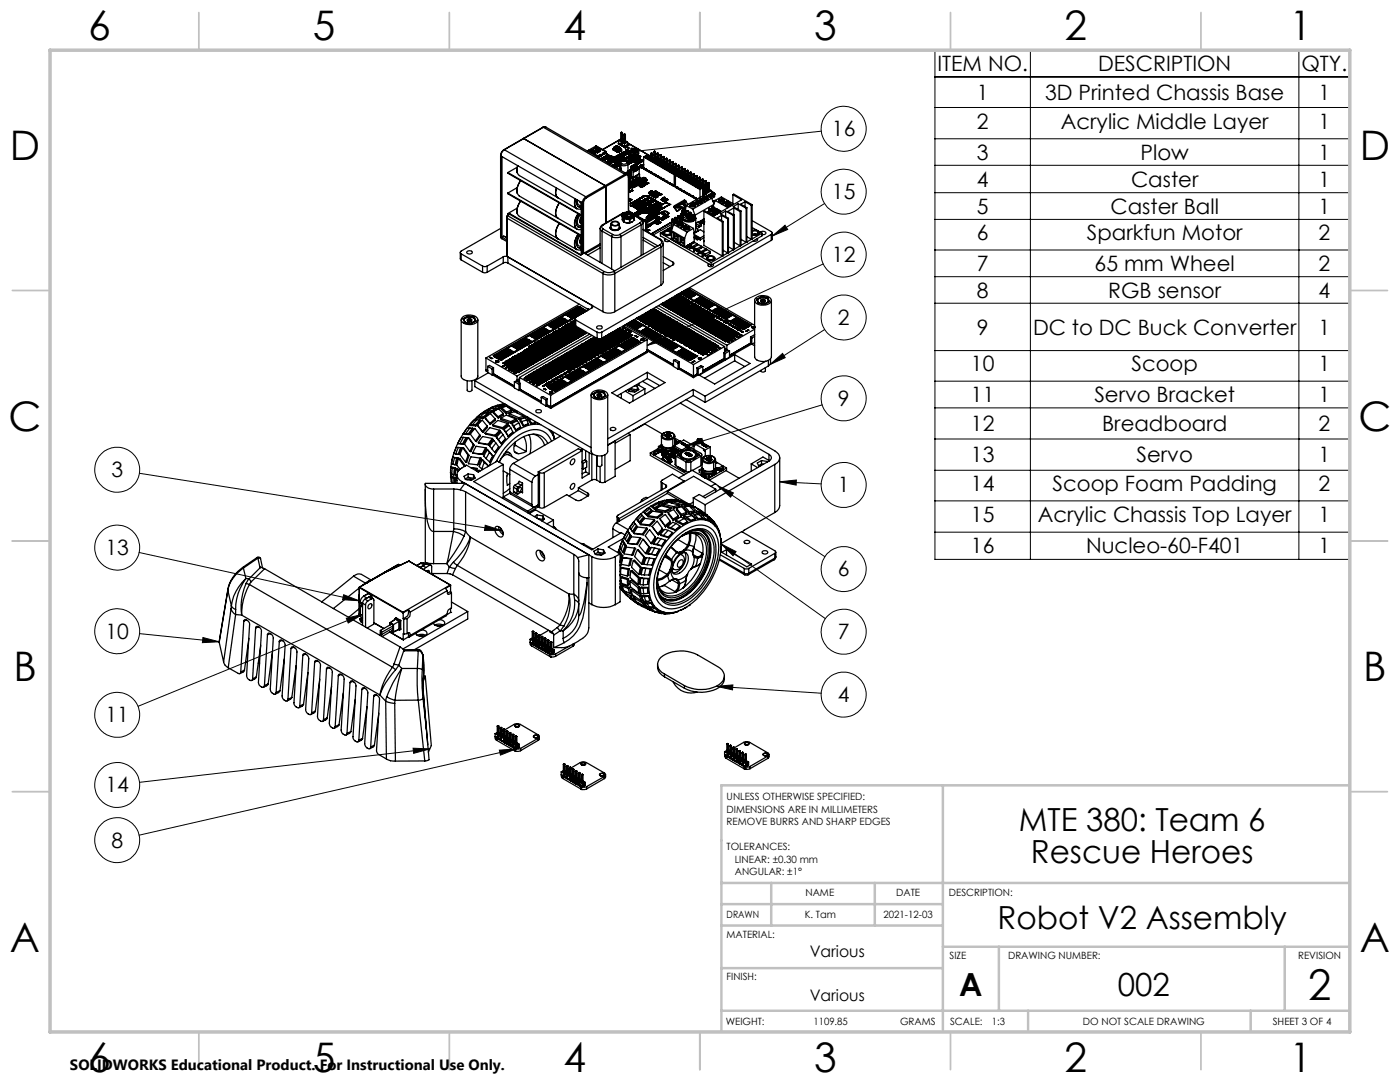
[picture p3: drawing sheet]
<svg xmlns="http://www.w3.org/2000/svg" width="279mm" height="216mm" viewBox="0 0 279 216" stroke-linecap="round" stroke-linejoin="round" font-family="sans-serif">
<defs><g id="words">
<text font-size="8.5" x="261.1" y="199.5">2</text>
<g font-size="8.1">
<text x="17.6" y="8">6</text>
<text x="62.5" y="8">5</text>
<text x="112.5" y="8">4</text>
<text x="162.5" y="8">3</text>
<text x="212.5" y="8">2</text>
<text x="257.3" y="8">1</text>
<text x="2" y="31.9">D</text>
<text x="271.4" y="31.9">D</text>
<text x="1.7" y="85.9">C</text>
<text x="271.1" y="85.9">C</text>
<text x="2.7" y="135.9">B</text>
<text x="272.1" y="135.9">B</text>
<text x="2" y="189.9">A</text>
<text x="271.4" y="189.9">A</text>
<text x="17.6" y="213.9">6</text>
<text x="62.5" y="213.9">5</text>
<text x="112.5" y="213.9">4</text>
<text x="162.5" y="213.9">3</text>
<text x="212.5" y="213.9">2</text>
<text x="257.3" y="213.9">1</text>
</g>
<g font-size="6.3">
<text x="203.3" y="165.8">MTE 380: Team 6</text>
<text x="205.7" y="172.2">Rescue Heroes</text>
<text x="199.1" y="185.4">Robot V2 Assembly</text>
<text x="191.4" y="198.8">A</text>
<text x="223.1" y="198.8">002</text>
</g>
<g font-size="4.2">
<text x="187.1" y="14.2">ITEM NO.</text>
<text x="219.2" y="14.2">DESCRIPTION</text>
<text x="259.7" y="14.2">QTY.</text>
<text x="195" y="19.9">1</text>
<text x="208.6" y="19.9">3D Printed Chassis Base</text>
<text x="263.1" y="19.9">1</text>
<text x="166" y="27.2">16</text>
<text x="195" y="25.7">2</text>
<text x="211.7" y="25.7">Acrylic Middle Layer</text>
<text x="263.1" y="25.7">1</text>
<text x="195" y="31.9">3</text>
<text x="227.6" y="31.9">Plow</text>
<text x="263.1" y="31.9">1</text>
<text x="166" y="39.7">15</text>
<text x="195" y="37.2">4</text>
<text x="225.7" y="37.2">Caster</text>
<text x="263.1" y="37.2">1</text>
<text x="195" y="42.6">5</text>
<text x="195" y="47.9">6</text>
<text x="216.9" y="47.9">Sparkfun Motor</text>
<text x="221.6" y="42.6">Caster Ball</text>
<text x="263.1" y="42.6">1</text>
<text x="263.1" y="47.9">2</text>
<text x="166" y="52.3">12</text>
<text x="195" y="59.4">8</text>
<text x="195" y="54.1">7</text>
<text x="218.5" y="54.1">65 mm Wheel</text>
<text x="221.2" y="59.4">RGB sensor</text>
<text x="263.1" y="54.1">2</text>
<text x="263.1" y="59.4">4</text>
<text x="167.2" y="64.8">2</text>
<text x="195" y="66.7">9</text>
<text x="206.2" y="66.7">DC to DC Buck Converter</text>
<text x="263.1" y="66.7">1</text>
<text x="193.8" y="74.1">10</text>
<text x="225.8" y="74.1">Scoop</text>
<text x="263.1" y="74.1">1</text>
<text x="167.2" y="81">9</text>
<text x="193.8" y="80.2">11</text>
<text x="218.4" y="80.2">Servo Bracket</text>
<text x="263.1" y="80.2">1</text>
<text x="193.8" y="86">12</text>
<text x="220" y="86">Breadboard</text>
<text x="263.1" y="86">2</text>
<text x="22.2" y="95.2">3</text>
<text x="193.8" y="92.2">13</text>
<text x="226.8" y="92.2">Servo</text>
<text x="263.1" y="92.2">1</text>
<text x="167.2" y="98.2">1</text>
<text x="193.8" y="98">14</text>
<text x="210.1" y="98">Scoop Foam Padding</text>
<text x="263.1" y="98">2</text>
<text x="193.8" y="104.2">15</text>
<text x="207.1" y="104.2">Acrylic Chassis Top Layer</text>
<text x="263.1" y="104.2">1</text>
<text x="21.1" y="110.7">13</text>
<text x="193.8" y="110.4">16</text>
<text x="216.7" y="110.4">Nucleo-60-F401</text>
<text x="263.1" y="110.4">1</text>
<text x="167.2" y="115">6</text>
<text x="21.1" y="127.4">10</text>
<text x="167.2" y="127.5">7</text>
<text x="167.2" y="140.1">4</text>
<text x="21.1" y="144.1">11</text>
<text x="21.1" y="158.1">14</text>
<text x="22.2" y="169.1">8</text>
</g>
<g font-size="3.2">
<text x="161.6" y="190.9">Various</text>
<text x="161.6" y="199.7">Various</text>
</g>
<text font-size="3" x="14" y="213.5">SOLIDWORKS Educational Product. For Instructional Use Only.</text>
<g font-size="2">
<text x="145" y="159.6">UNLESS OTHERWISE SPECIFIED:</text>
<text x="145" y="162.1">DIMENSIONS ARE IN MILLIMETERS</text>
<text x="145" y="164.6">REMOVE BURRS AND SHARP EDGES</text>
<text x="145" y="169.6">TOLERANCES:</text>
<text x="146.6" y="172.1">LINEAR: ±0.30 mm</text>
<text x="146.6" y="174.6">ANGULAR: ±1°</text>
<text x="160.7" y="178.8">NAME</text>
<text x="178.8" y="178.8">DATE</text>
<text x="189.4" y="178.8">DESCRIPTION:</text>
<text x="145" y="183.1">DRAWN</text>
<text x="160.6" y="183.1">K. Tam</text>
<text x="176.3" y="183.1">2021-12-03</text>
<text x="145" y="187.1">MATERIAL:</text>
<text x="189.5" y="191.4">SIZE</text>
<text x="201.2" y="191.4">DRAWING NUMBER:</text>
<text x="259.1" y="191.3">REVISION</text>
<text x="145" y="195.6">FINISH:</text>
<text x="144.8" y="204.5">WEIGHT:</text>
<text x="162.3" y="204.5">1109.85</text>
<text x="179.6" y="204.5">GRAMS</text>
<text x="189.6" y="204.5">SCALE:</text>
<text x="198" y="204.5">1:3</text>
<text x="216.1" y="204.5">DO NOT SCALE DRAWING</text>
<text x="254" y="204.5">SHEET 3 OF 4</text>
</g>
</g></defs>
<g fill="none" stroke="#000" stroke-width=".2">
<path d="M186.6 10h82.8v101.6h-82.8zM186.6 15.3h82.8M205.6 10v101.6M259.2 10v101.6M124.2 30.5l3.2-.9 .1 1zM163.9 26.2l-39.7 4.3M186.6 21.4h82.8M186.6 27.7h82.8M186.6 33h82.8M186.6 38.5h82.8M154.1 47.1l2.6-2.2 .5 .9zM164.3 52.7l-35.1 16.2"/>
<path d="M164.6 40.6l-10.5 6.5M186.6 43.8h82.8M186.6 49.9h82.8M186.6 55.2h82.8M129.2 68.9l2.7-1.8 .5 .9zM153.7 72.7l2.5-2.2 .5 .9zM164.6 65.8l-10.9 6.9M186.6 60.5h82.8M186.6 70h82.8M186.6 76.1h82.8M27.8 94.4l72.2 11.4M137.1 88.9l3-1.4 .3 .9z"/>
<path d="M143.3 97l3.1 1.4-.6 .8zM143.3 97l21.3 14.1M155.6 96.1l3.3-.3v1zM155.6 96.1l8.3 .5M164.1 80.8l-27 8.1M186.6 81.4h82.8M186.6 87.6h82.8M186.6 93.8h82.8M186.6 99.9h82.8M27.8 110.2l43.9 9.7M68.6 118.7l3.1 1.2-3.3-.2zM96.8 104.8l3.2 1h-3.3z"/>
<path d="M143.9 108.5l3 1.6-.6 .8zM143.9 108.5l20.8 14.9M186.6 106.2h82.8M27.9 126.4l15.8 1.7M40.5 127.2l3.2 .9-3.3 .1zM69.1 123.4l3.3-.8-2.9 1.7zM72.4 122.6l-44.8 18.3M142.9 136.9l3.4-.2-.1 1zM142.9 136.9l21 1.4M82.4 149.3l3.4 .1-3.3 .9zM85.8 149.4l-58 6.7M99.7 149.7l3.3-.3-3.1 1.3z"/>
<path d="M103 149.4l-75.2 17.3"/>
<circle cx="168.4" cy="25.7" r="4.5"/>
<circle cx="168.4" cy="38.3" r="4.5"/>
<circle cx="168.4" cy="50.8" r="4.5"/>
<circle cx="168.4" cy="79.5" r="4.5"/>
<circle cx="168.4" cy="63.3" r="4.5"/>
<circle cx="23.4" cy="93.7" r="4.5"/>
<circle cx="168.4" cy="96.8" r="4.5"/>
<circle cx="23.4" cy="109.3" r="4.5"/>
<circle cx="168.4" cy="113.5" r="4.5"/>
<circle cx="23.4" cy="126" r="4.5"/>
<circle cx="168.4" cy="138.6" r="4.5"/>
<circle cx="168.4" cy="126" r="4.5"/>
<circle cx="23.4" cy="142.7" r="4.5"/>
<circle cx="23.4" cy="156.6" r="4.5"/>
<circle cx="23.4" cy="167.6" r="4.5"/>
</g>
<g fill="none" stroke="#c0c0c0" stroke-width=".35">
<path d="M39.7 2.5v7.5M89.7 2.5v7.5M139.7 2.5v7.5M189.7 2.5v7.5M239.7 2.5v7.5M2.5 58h7.5M269.4 58h7.5M2.5 107.9h7.5M269.4 107.9h7.5M2.5 158h7.5M269.4 158h7.5M39.7 205.9v7.5"/>
<path d="M89.7 205.9v7.5M139.7 205.9v7.5M189.7 205.9v7.5M239.7 205.9v7.5"/>
</g>
<g fill="none" stroke="#c0c0c0" stroke-width=".5">
<path d="M188.2 156.7v49.2M269.4 156.7h-125.4v49.2M144 176.2h125.4M153.9 176.2v8.5M174.6 176.2v8.5M144 184.7h44.2M144 180.4h44.2M144 193.2h44.2M188.2 188.9h81.2M199.4 188.9v12.8M256.4 188.9v12.8M144 201.7h125.4"/>
<path d="M205.2 201.7v4.2M249.6 201.7v4.2"/>
</g>
<path d="M10 10h259.4v195.9h-259.4z" fill="none" stroke="#c0c0c0" stroke-width=".7"/>
<path d="M124.2 30.5l3.2-.9 .1 1zM154.1 47.1l2.6-2.2 .5 .9zM129.2 68.9l2.7-1.8 .5 .9zM153.7 72.7l2.5-2.2 .5 .9zM137.1 88.9l3-1.4 .3 .9zM155.6 96.1l3.3-.3v1zM143.3 97l3.1 1.4-.6 .8zM143.9 108.5l3 1.6-.6 .8zM142.9 136.9l3.4-.2-.1 1zM96.8 104.8l3.2 1h-3.3zM99.7 149.7l3.3-.3-3.1 1.3zM82.4 149.3l3.4 .1-3.3 .9zM69.1 123.4l3.3-.8-2.9 1.7zM40.5 127.2l3.2 .9-3.3 .1zM68.6 118.7l3.1 1.2-3.3-.2z" fill="#000"/>
<g fill="none" stroke="#000" stroke-width=".25">
<path d="M99.9 31v.1M99.9 31v16.1M99.9 31.1l.3 .2M99.9 31.1v16.1M100.2 31.3l15.8 9.1M100.2 31.3v16M100.6 29.9l-.6 .5-.1 .6M100.6 29.9h.1M100.6 29.9a1.6 1.6 0 0 0-.7 1.2M100.6 29.9l16.3 9.4M101.4 34.4l14.6 8.5M101.4 34.4v.2l14.6 8.4"/>
<path d="M101.4 38.5v.2l14.6 8.4M101.4 38.5l14.6 8.5M103.2 38.5a3 3 0 0 1 .7-2.4l-.2 .2a2.09 2.09 0 0 0-.1 2.8l11.5 6.6a2.09 2.09 0 0 1 .1-2.8l.2-.2M103.2 34.4v-.8l.1-.5v.1a1.48 1.48 0 0 0 .3 1.8l7.8 4.5M103.2 33.4l-1.8 1M103.2 37.4l-1.8 1.1M104.5 27.6l16.3 9.4M104.5 27.6l-3.9 2.3M108.3 25.4h.1M108.3 25.4l-3.8 2.2M108.4 25.4l-7.8 4.5M108.4 25.4l16.3 9.4"/>
<path d="M108.9 25.4h-.6M108.9 25.4h-.5M108.9 25.4l16.3 9.3M111.1 37.5l-.1 .1a1.45 1.45 0 0 0 .4 1.9M111.4 39.5l3.7 2.1a1.82 1.82 0 0 1-.3-1.9M114.8 39.7v.1a1.39 1.39 0 0 0 .6 1.9h.6M115.1 39.9l-.1 .1a.84 .84 0 0 0 .1 .9 .84 .84 0 0 0 .9 .3h-.6M115.3 39.9a.68 .68 0 0 0 0 .8 .68 .68 0 0 0 .7 .3M116.9 39.3a1.6 1.6 0 0 0-.7 1.2M116.9 39.3l.2 .2M117.1 39.5l-.4 .3-.2 .7M117.4 30l-.1 .2"/>
<path d="M117.4 30l1.9 1.1M117.8 30.1h.1M117.8 30.1l.8 .5M118 30h.1M118 30.1h.1M118 30v.1M118 30l-.2 .1M118 30.1l-.1 .1M118 30.3h.1M118 30l.9 .4M118 30.1l.4 .2M118.1 29.9l1.1 .6 .5-.3"/>
<path d="M118.1 29.9h.1M118.1 30.3l.5 .3M118.1 30.3h.1M118.2 30.2h-.2M118.2 29.9h.1M118.2 30.2l-.2 .1M118.2 30.2l-.1 .1M118.2 30.2l.6 .2M118.2 29.9v.1l.1-.1M118.3 29.9l.4 .3M118.3 30.3h.1M118.6 30.6h.1"/>
<path d="M118.7 29.5l.1 .1M118.7 29.5v.1M118.7 29.6h.1M118.7 29.6l-.5 .3M118.7 30.2l.2 .1M118.7 30.2h.1M118.7 29.6l-.4 .3M118.7 29.6l.4 .3M118.7 29.6l.1 .1M118.8 30.4h.1M118.8 29.6l.9 .6M118.8 30.4l-.2 .2"/>
<path d="M118.8 29.6v.1M118.8 29.7l.9 .5M118.9 30.4h-.1M118.9 30.3h.1M118.9 30.3h-.1M118.9 30.4v.1M118.9 29.5h.1M118.9 29.5l.8 .5M118.9 29.1l2 1.1M118.9 29.1l-1.5 .9M118.9 29.1l1.9 1.1M119 29.8h.1"/>
<path d="M119 29.4h.1M119 30.3l.1 .1M119 29.4l-.1 .1M119 29.4v.2M119 30.3v.1M119.1 29.9l.1 .2M119.1 29.6h.1M119.1 29.5h-.1M119.1 29.4v.1M119.1 30.4h.1M119.1 29.4l.8 .4M119.1 29.9l-.4 .3"/>
<path d="M119.1 29.5l.4 .2M119.2 29.6l.5 .3M119.2 29.6v.1M119.2 30.1h.1M119.2 30.1l-.3 .2M119.3 29.6h-.2M119.3 31.3h.1M119.3 30.1h.1M119.3 29.6h-.1M119.3 29.6l.5 .2M119.3 30.1l-.4 .2M119.3 31.1l-.1 .2"/>
<path d="M119.3 31.2h.1M119.3 31.2v.1M119.4 30.1l.1 .1M119.4 30.1l-.4 .2M119.5 31.3l-.1 .1M119.5 31.3l.1 .1M119.5 30.2l-.4 .2M119.5 30.2v.1M119.6 31.4l-.1 .1M119.6 30.2h-.1M119.6 30.2l-.4 .3M119.7 29.9h.1"/>
<path d="M119.7 29.9v.1M119.7 30h.1M119.7 30.2h.1M119.7 31.2h.1M119.8 30.9l-.5 .4M119.8 30.8v.1M119.8 30.9h.1M119.8 30.8h.1M119.8 30.8l-.5 .3M119.8 30.9l-.5 .3M119.8 29.8h.1M119.8 29.8l-.1 .1"/>
<path d="M119.9 29.8h.1M119.9 31.1l.1 .1M119.9 29.8l-.2 .1M119.9 31.1l-.4 .2M119.9 31.7h.1M119.9 31h.2M119.9 30.9l.1 .1M119.9 30.8l.1 .1M119.9 31v.1M119.9 30.8v.1M119.9 31l-.1 .1M120 30.9l.1 .1"/>
<path d="M120 31h.1M120 31.2l-.4 .2M120 31.7l.2 .1M120 31.6v.1M120.1 31h.1M120.1 31l-.1 .2M120.1 31.6l.5 .3M120.1 31.6l-.1 .1M120.1 31.6l.2 .2M120.2 31.6l.2 .2M120.2 31.5v.1M120.2 31.6l.4 .3"/>
<path d="M120.2 31.6l.2 .1M120.2 31.8v.1M120.3 31.5h.1M120.3 31.5l.5 .3M120.3 31.5l.4 .4M120.3 31.5l-.1 .1M120.3 31.8l.2 .2M120.3 31.8l.3 .2M120.3 31.8h-.1M120.3 31.8v.1M120.3 31.8h.1M120.4 30.6h.1"/>
<path d="M120.4 31.5l.2 .2M120.4 30.6l.1 .1M120.4 31.4v.1M120.4 31.5l.2 .1M120.4 30.6l-.4 .3M120.4 31.7v.1M120.5 30.7v.1M120.5 31.4l.4 .3M120.5 31.4l-.1 .1M120.5 31.4h.1M120.5 30.7h.1M120.5 31.7l.3 .2"/>
<path d="M120.5 31.7l-.1 .1M120.5 31.7h-.1M120.5 30.8l-.4 .2M120.5 32h.1M120.5 31.3v.1M120.6 31.9h.1M120.6 31.3v.2M120.6 31.6v.1M120.7 31.6l.3 .1M120.7 31.6h-.1M120.7 31.6l-.1 .1M120.7 31.6h.1"/>
<path d="M120.7 31.9h.1M120.7 31.9h-.1M120.8 31.8h.1M120.8 30.4h.1M120.8 37l.1 .2M120.8 30.4l.1 .2M120.8 31.9h-.2M120.8 30.4l-.4 .2M120.8 30.2h.2v.3M120.8 30.3l.1 .1M120.8 31.2l.7 .4M120.8 30.2l-.4 .4"/>
<path d="M120.8 30.3l-.4 .3M120.9 31.6h.1M120.9 31.7h.1M120.9 30.5h.1M120.9 30.5l.1 .1M120.9 31.7l-.1 .1M120.9 30.5l-.4 .2M120.9 30.4v.1M120.9 37.2v7.3M120.9 37.2l-3.8 2.3M121 31.7l-.2 .1M121 30.6v.4l-1.1 .7"/>
<path d="M121 30.6l-.5 .2M121 30.9h.1M121 30.8l.1 .1M121 30.9l.1 .1M121.1 32.3h.1M121.1 32.3l.3 .2M121.1 31.7h.1M121.1 31.3l.1 .1M121.1 31.3l-.3-.1v.1M121.1 31v.3M121.1 31.7h.3M121.1 31.5h.1"/>
<path d="M121.1 31.5l-.2 .1M121.1 30.9h-.1M121.1 30.9h.1M121.2 32.3h.1M121.2 32.2l-.2 .1M121.2 31l.3 .1M121.2 31.4l.3 .2M121.2 31.2h.1M121.2 31.6l.1 .1zM121.2 30.8h-.1M121.2 30.8l.7 .4M121.2 30.8h.1"/>
<path d="M121.2 30.9v.3M121.2 30.9l-.1 .1M121.2 32.2h.1M121.2 32.3h.2M121.3 32.3h.1M121.3 32.3h-.1M121.3 32.2h.1M121.3 32.2l-.1 .1M121.3 32.4h.2M121.3 32.2l.3 .1M121.3 32.2l-.2 .1M121.4 32.3h.1"/>
<path d="M121.4 32.4h.1M121.4 32.1v.3M121.4 32.1h.1M121.4 32.2h-.1M121.4 32.3v.1M121.4 32.5h.1M121.4 31.7h.1M121.4 32.1v.1M121.4 32.1l.3 .2M121.4 32.2h.1M121.4 31.7l-.3-.2v.2M121.4 32.2l.3 .1"/>
<path d="M121.4 32.1l-.1 .1M121.5 32.4h-.1M121.5 32.1h.1M121.5 31.1l-.3 .3M121.5 32.1l-.3 .1M121.5 31.1l-.3 .1M121.5 32.1l.1 .1M121.5 32.4h.1M121.5 32.4l-.1 .1M121.6 32.2h.1M121.6 32.1h.1M121.6 32.3v.1"/>
<path d="M121.6 32.3l-.1 .1M121.6 32.1v.1M121.6 32h.1M121.6 31.4h.1M121.6 31.7l.1 .1M121.6 31.4v.1M121.6 31.7l.1 .2M121.6 31.4v.2M121.6 32.7l.1-.1zM121.6 31.7l-.1 .1 .2 .1 .1-.1M121.6 32v.1M121.6 31.7l-.1 .1"/>
<path d="M121.6 31.5h.1M121.6 31.7h.1M121.6 31.5v.1M121.6 31.3v.1M121.6 32.5h.1M121.6 31.6h.1M121.6 32.4l.1 .2M121.6 32.5l.1 .1M121.6 32.4h.1M121.7 32.5h.1M121.6 31.3h.1M121.6 32.4l-.1 .1"/>
<path d="M121.6 31.5v.2M121.6 32.4v.1M121.6 32.1l.2 .1M121.6 32.1l-.2 .1M121.6 32.4l.1 .1M121.6 32.1h-.2M121.6 31.5l.1 .1M121.6 31.4l.3 .1M121.6 31.3l.3 .2M121.6 31.5l-.1 .1M121.6 32.5l.2 .1M121.7 32.6h.1"/>
<path d="M121.7 32.2h.1M121.7 32.1l-.1 .1M121.7 32.5l.1 .1M121.7 32.3h.1M121.7 31.8h.1M121.7 31.7h.1M121.7 31.5h-.1M121.7 31.5h.1M121.7 31.7v.1M121.7 31.6v.1M121.7 32.3v.2M121.8 32.3v.2"/>
<path d="M121.8 32.3h.1l.1 .1M121.8 31.5l-.1 .1M121.8 31.6h.1M121.8 31.7l-.1 .1M121.8 31.7l.1 .1-.1 .1M121.8 31.5h.1M121.8 31.7v.1M121.8 31.6v.1M121.8 32.6h.1M121.8 31.9h.1M121.8 32.5h.1M121.8 31.3v.1"/>
<path d="M121.8 31.8h.1M121.8 32.2l-.1 .1M121.8 32.6l-.1 .1M121.8 31.8l-.1 .1M121.8 31.9l.5 .3M121.8 32.2h.1M121.8 31.3h.1M121.8 31.4h.2M121.8 31.4h.1M121.9 31.5h.1M121.9 31.7h.1M121.9 31.3l-.1 .1"/>
<path d="M121.9 31.3h.1M121.9 31.4h.1M121.9 31.7v.1M121.9 31.8h.1M121.9 31.7h-.1l.1 .1M121.9 31.5v.2M121.9 32.3l.1 .1M121.9 32.3h.1M121.9 31.5v.3M121.9 31.9l.2 .1M121.9 32.2v.1M121.9 32.2l-.2 .1"/>
<path d="M122 31.3h-.1M122 31.3v.1M122 31.3h.1M122 31.2h.1M122 32.4l-.2 .1M122 31.2l.2 .1M122 31.2l-.4 .1M122 32.3l.1 .1M122 32.4h.1M122 31.8h.1M122 31.2l.3 .1M122 31.8l-.1 .1 .2 .1 .2-.1"/>
<path d="M122.1 31.3h-.1M122.1 32.1h.1M122.1 32.4h.1M122.1 32h.1M122.1 32.4l-.3 .2M122.1 31.7l-.1 .1M122.1 31.8l-.2 .1M122.1 31.6l-.2 .2M122.1 31.7l.2 .2M122.1 31.8h-.1M122.1 31.8l.2 .1M122.1 31.7v.1"/>
<path d="M122.2 32.1l.2 .1M122.2 31.3h.1M122.2 32.1h.1M122.2 33l.1-.1 .3 .1M122.2 32h.1M122.2 31.6h.1M122.2 31.3l-.3 .2M122.2 31.7h.1M122.2 31.6l-.2 .2M122.2 31.6l-.3 .1M122.2 31.7l.2 .1M122.2 32l-.1 .1"/>
<path d="M122.3 31.3h.1M122.3 31.4h.1M122.3 31.5h.1M122.3 31.4l-.4 .2-.3-.2M122.3 31.4l-.5 .2M122.3 31.6h.1M122.3 29.8l.2-.1 .1 .1M122.3 31.3v.1M122.3 31.3v.2M122.3 31.9h-.1M122.3 29.8h.1M122.3 31.3l-.4 .2"/>
<path d="M122.3 31.3h-.1M122.3 31.4v.1M122.3 31.7l.1 .2M122.3 31.4l.1 .1M122.3 31.9l-.2 .1M122.3 32l-.2 .1M122.3 32h.1M122.3 31.4l-.1 .2M122.3 29.8l.7 .4M122.3 32.2h.1M122.4 29.9h.1M122.4 32.2h.1"/>
<path d="M122.4 33h.1M122.4 31.5l-.5 .3M122.4 31.9l-.1 .1M122.4 32l-.2 .1M122.4 33l-.2 .1M122.4 31.9l.2 .2M122.4 33l.1 .1M122.4 33l-.1 .1M122.4 31.9v.1M122.4 32l.2 .1M122.4 33l.2 .1M122.4 29.9l.8 .4"/>
<path d="M122.4 31.8h.1M122.4 29.8v.1M122.4 31.5h.1M122.4 31.6l-.2 .1M122.4 31.5l-.1 .1M122.4 31.6l.2 .1M122.4 29.8l.8 .5M122.4 31.5l.3 .2M122.4 31.6h.1M122.4 31.6h-.1M122.5 31.8h.1M122.5 33.1h.1"/>
<path d="M122.5 29.6v.2M122.5 31.8l-.1 .1M122.5 31.9l.2 .1M122.5 29.6l-.2 .2M122.5 29.6l.7 .5M122.5 31.9h.1M122.5 29.4v.2M122.5 33.1h.1l-.1 .1M122.5 29.8l.2 .1M122.5 31.9l.2-.1 .2 .1M122.5 29.4l.7 .4M122.5 29.4l.7-.3 .6 .4"/>
<path d="M122.6 32.1h.1M122.6 31.8h.1M122.6 33h.1M122.6 32.8h.1M122.6 33.1h.1M122.6 32.1l-.2 .1M122.6 33l-.1 .1M122.6 32.8l.1 .1M122.6 33.1l-.2 .1M122.6 31.8l-.1 .1M122.6 31.7h.1M122.6 31.9h-.1"/>
<path d="M122.6 31.7l-.2 .1M122.7 32.8h.1M122.7 30h.1M122.7 29.4h.1M122.7 29.9v.1M122.7 29.9h.1M122.7 29.4l.5 .3M122.7 32.8l.1 .1M122.7 31.4h.1M122.7 31.7h.1M122.7 31.7l.3 .2M122.7 32.9h.1"/>
<path d="M122.7 29.5l.5-.3 .4 .3M122.7 32.8h-.1M122.7 31.7l-.1 .1M122.7 31.4l.2 .1M122.7 32.7h.1M122.7 32.7v.1M122.7 33.2h.1M122.7 32h.1M122.7 29.5h.1M122.7 32.7l.1 .2M122.7 31.7l.2 .2-.1 .1M122.7 32.7l.4 .2 .2-.1"/>
<path d="M122.7 33.2h-.1M122.7 33.2l.3 .1M122.7 31.7l.2 .2M122.7 33.2l.2 .1M122.7 32.7l-.1 .1M122.8 32.9h.1M122.8 32.4h.1M122.8 29.5h.1M122.8 31.4l.2 .1M122.8 32.4l.1 .1M122.8 33.2h.1M122.8 32h.1"/>
<path d="M122.8 31.4h.1M122.8 32h-.1M122.8 33.2l.1 .1M122.8 32.7h.1M122.8 32.9l.1 .1M122.8 32.4v.1M122.8 32.7v.2M122.8 32.7l.2 .1M122.9 31.3l-.1 .1M122.9 32.3h.1M122.9 31.5h.1M122.9 29.5h-.1"/>
<path d="M122.9 32.9h-.1M122.9 31.3h.1M122.9 31.3l.3 .3M122.9 31.3l.3 .2M122.9 32.3l-.2 .1 .2 .1M122.9 32.3l-.1 .1M122.9 32.3v.1M122.9 31.4h.1M122.9 32.7h.1M122.9 32.6h.1M122.9 32.5h.1M122.9 31.9h.1"/>
<path d="M122.9 31.4v.1M122.9 29.5h.1M122.9 29.4h.1M122.9 32.6l-.2 .1M122.9 32.6l.2 .1M122.9 32.7l.1 .1M122.9 33.3h.1M122.9 31.9l-.2 .1M122.9 33.3h-.1M122.9 33.3l-.1 .1M122.9 32.8h.1M122.9 32.2h.1"/>
<path d="M122.9 33l.3 .1M122.9 31.3l.3 .1M122.9 32.2v.1M122.9 32.7v.1M122.9 32.3l.1 .3M122.9 32.3l.4 .2M122.9 32.5v.1M122.9 32.3v.2M122.9 32.2l.4 .2M122.9 31.4l.1 .1M122.9 33h.1M122.9 29.5l.1 .1"/>
<path d="M122.9 29.4l.2 .1M123 32.8h.1M123 33h.1M123 31.3h.1M123 32.7h.1M123 32.7v.1M123 32.2h-.1M123 31.5h.1M123 32.5h.1M123 31.2l-.3 .2M123 33.3h.1M123 31.9h.1"/>
<path d="M123 29.4h.1M123 29.3h.1M123 32.2h.1M123 32.6h.1M123 32.5v.1M123 32.6l.3 .1M123 33l.1 .1M123 29.3v.1M123 32.8v.2M123 32.6l.3 .2M123 33.3l-.2 .1M123 32.7l-.1 .1"/>
<path d="M123 32.2l.3 .2M123 33l.2 .1M123 31.9l-.2 .1M123 29.3l-.1 .1M123 31.2h.1M123 33.1h.1M123 30.2h.1M123 29.1h.2M123 29.1v.3M123 32.6l-.2 .1M123 29.4l.2 .1M123 30.2l.4 .2"/>
<path d="M123 33.1l.2 .1M123 29.1l-.3 .3M123 29.3l.1 .1M123 29.5v.1M123 31.3h.2M123 31.2l-.1 .1M123 30.2h.2M123 29.6h.1M123.1 31.3h.1M123.1 31.2h.1M123.1 33.1h.1M123.1 29.4h.1"/>
<path d="M123.1 31.2h-.1M123.1 31.2l-.1 .1M123.1 29.4v.1M123.1 32.8v.3M123.1 29.5h.1M123.1 31.4h.1M123.1 32.9l.1 .2M123.1 29.6h.1M123.1 30.2h.1M123.1 31.3v.1M123.1 31.5l.2 .2M123.1 31.2l.3 .1"/>
<path d="M123.1 31.2l-.2 .1M123.1 31.5l.1 .1M123.1 31.5v.1M123.1 30.2l.2 .1M123.1 29.6h-.1M123.2 32.7h.1M123.2 31.6h.1M123.2 31.3h.1M123.2 31.2h-.1M123.2 33.1h.1M123.2 32.2h.1M123.2 33.2h.1"/>
<path d="M123.2 29.4h.1M123.2 29.7h.1M123.2 29.3h.1M123.2 30.2h.1M123.2 31.2h.1M123.2 32.7l-.2 .1M123.2 32.7l.1 .1M123.2 29.1l-.1 .3M123.2 29.5h.1M123.2 31.1v.1M123.2 31.1h.1M123.2 32.2l.1 .1"/>
<path d="M123.2 31.5v.1M123.2 29.6v.1M123.2 31.6l.1 .1M123.2 29.3l-.1 .1M123.2 29.6l-.1 .1M123.2 29.4h-.1M123.2 29.1l.4 .3M123.2 31.4h.1M123.2 31.3v.1M123.2 30.3h.1M123.2 30v.1M123.2 31.4v.1"/>
<path d="M123.2 29.3v.1M123.2 29.6h.1M123.2 30v.2M123.2 31.3l-.1 .1M123.2 31.1l.3 .2M123.2 29.6l.1 .1M123.2 29.3l.1 .1M123.2 31.5h.1M123.2 31.4l.3 .1M123.3 29.6h.1M123.2 31.1l-.1 .1M123.2 30l.1 .1"/>
<path d="M123.2 29.8v.3M123.2 31.3v.3M123.3 31.5v.1M123.3 31.5l.1-.1 .1 .2M123.3 31.6h.1M123.3 31.1h.1M123.3 32.8v.2M123.3 32.8h.1M123.3 32.4h.1M123.3 32.5h.1M123.3 32.7h.1M123.3 31h.1"/>
<path d="M123.3 30.3h.1M123.3 30.2h.1M123.3 30.1h.1M123.3 29.7h.1M123.3 29.4h.1M123.3 30.1v.2M123.3 32.4v.3M123.3 32.8l-.2 .1M123.3 32.8h-.2M123.3 31l-.3 .2M123.3 29.4l-.1 .1M123.3 32.3h.1"/>
<path d="M123.3 32.2h.1M123.3 32.1h.1M123.3 31.7h.1M123.3 32.9l.1 .1M123.3 32.1l.1 .1M123.3 33h.1M123.3 31.1l.2 .1M123.3 33l-.1 .1M123.3 31.6v.1M123.3 32.2v.1M123.4 31.3h.1M123.4 31.1h.1"/>
<path d="M123.4 31.2h.1M123.4 31.1h-.1M123.4 32.5v.3M123.4 32.5h.1M123.4 32.2h-.1M123.4 31.7h.1M123.4 29.5h.1M123.4 30.4h.1M123.4 32.5h-.1M123.4 32.8h-.1M123.4 32.8h.1M123.4 32.8l.2 .1"/>
<path d="M123.4 29.5l-.1 .1M123.4 28.7h.1M123.4 31.1v.1M123.4 31h.1M123.4 31l-.2 .1M123.4 32.7l.1 .1M123.4 32h.1M123.4 32.1h.1M123.4 31.3l-.1 .1M123.4 31.3l.2 .2M123.4 32.1v.1M123.4 32l.1 .1"/>
<path d="M123.4 31.4h.1M123.4 33h.1M123.4 31.5h.1M123.5 31.2h.1M123.4 32.7v.1M123.4 32.2h.1M123.4 31.4l.1 .1M123.4 33v.1M123.4 33.1h.1M123.4 31.4l-.1 .1M123.4 28l.1 .7M123.4 31.4v.1"/>
<path d="M123.4 32.5v.2M123.4 31l.2 .2M123.4 31.4l.2 .1M123.4 28l.6 .3M123.4 28l-3.1 1.8M123.4 31.5h.2M123.4 28.7l1.2 .7M123.4 33.1l-.2 .1M123.4 29.5l.1 .1M123.5 29.6h.1M123.5 31.5v.1M123.5 31.4h.1"/>
<path d="M123.5 32.4v.1M123.5 32.4h.1M123.5 31.5h.1M123.5 30h-.2M123.5 30.2h.1M123.5 31.6h.1M123.5 30.2l-.2 .1M123.5 31.6h-.2M123.5 31.3h.1M123.5 31.2h-.1M123.5 30.9l-.1 .1M123.5 30.9h.1"/>
<path d="M123.5 30.9l.3 .3M123.5 30v.2M123.5 30.1l.2 .1M123.5 32.4l-.1 .1M123.5 32.1h.1M123.5 32h.1M123.5 28.6l-.1 .1M123.5 28.7h.1M123.5 32.8h.1M123.5 31.5l-.2 .2M123.5 32.5h-.1M123.5 32.5v.2"/>
<path d="M123.5 32.1l-.1 .1M123.5 32l-.2 .1M123.5 30l.1 .1M123.5 32.7h.1M123.5 30.9v.1M123.5 31.3v.1M123.5 30h.1M123.5 32.7h-.1M123.5 32.7l-.1 .1M123.5 30.9l-.2 .1M123.6 31.3v.2M123.6 30.9h.1"/>
<path d="M123.6 32h.1M123.6 31.5v.1M123.6 31.6h.1M123.6 30.8l-.1 .1M123.6 29.8v.1M123.6 32l-.1 .1M123.6 31.6l-.2 .1M123.6 31.8l-.6 .4M123.6 30.8h.1M123.6 31.5h.1M123.6 32.1h.1M123.6 30h.1"/>
<path d="M123.6 29.8l.2-.1zM123.6 31.8h.1M123.6 31.8l.3 .2M123.6 30h-.1M123.6 31.2h.1M123.6 31.2l-.1 .1M123.6 29.9v.2M123.6 32.7v.1M123.6 32.1h-.1M123.6 32.8h.1M123.6 32.7l-.1 .1M123.6 32.8h-.1"/>
<path d="M123.6 30.2h.1M123.6 30.1h.1M123.6 29.4v.1M123.6 30.8l.1 .1M123.6 31.2l.2 .1M123.6 30.2l-.2 .2M123.6 29.5l-.3 .2M123.7 31h.1M123.7 30.9h.1M123.7 30.9v.1M123.7 30.8h.1M123.7 32h-.1"/>
<path d="M123.7 32h.1M123.7 32.6l.2 .3M123.7 32.6l-.1 1.2M123.7 32.8l-.1 .1M123.7 30.9h-.1M123.7 32.9h-.1M123.7 31.2l.1 .2M123.7 31.3l.1 .1M123.7 28.7h.1M123.7 30.2h.1M123.7 31.3h.1M123.7 32.5l-.2 .1"/>
<path d="M123.7 31.2v.1M123.7 31.2l-.2 .1M123.7 30.8l-.2 .1 .3 .2M123.7 30.9h-.2M123.7 31.2l-.1 .1M123.7 31.2h.1M123.7 31.2l.1 .1M123.7 30.8l.3 .2M123.7 31.2l.2 .1M123.8 31.3h.1M123.8 31h.1M123.8 30.9v.1"/>
<path d="M123.8 30.7l-.1 .2M123.8 31.4l-.2 .1M123.8 31h-.1M123.8 30.7v.1M123.8 28l.4 .1M123.8 28l.2 .2M123.8 31.3l.1 .1M123.8 31.4h.1M123.8 31.2h.1M123.8 30.8h.1M123.8 31.2v.1M123.8 30.8v.1"/>
<path d="M123.8 31v.1M123.8 31.7l.1 .2M123.8 31.1h.1M123.8 30.8l.3 .2M123.8 31.7l.1 .1M123.8 29.5l.1 .2-.7 .4M123.8 28.8h.1M123.8 29.5l-.6 .3M123.8 32.2h.1M123.8 32.2v.1M123.8 32.2l.1 .1M123.8 31.7h.1"/>
<path d="M123.8 30h.1M123.8 29.7h.1M123.8 30.7l.1 .1M123.8 30l-.2 .1M123.8 29.7v.3M123.8 31.1v.2M123.8 30.8l.2-.1 .2 .1M123.8 30.8l.3 .1M123.8 32.2l-.3 .2M123.8 31.7l.3 .2M123.8 29.9l.2 .1-.6 .4M123.8 31.7l-.2 .1"/>
<path d="M123.8 30h.2M123.8 29.8l.1 .1M123.9 31.2v.1M123.9 31.3h.1M123.9 30.8h.1M123.9 30.7h.1M123.9 31.6h.1M123.9 28.8v.1l-.3-.3 .3 .2M123.9 31.7l.1 .2M123.9 31.1v.2M123.9 31.4v.3M123.9 31.4l.6 .4"/>
<path d="M123.9 28.8h.1M123.9 31.4h.1M123.9 31.6l.1 .1M123.9 30h.1M123.9 33.6l.1 .4M123.9 33.6v.4M123.9 32.1l-.1 .1M123.9 26.5v1.6M123.9 31.8v.1M123.9 27.7l-.5 .3M123.9 27.9l-.1 .1M123.9 26.5l.1 .1 .2-.1"/>
<path d="M123.9 32h.1M123.9 29.9h.1M123.9 31.8h.1M123.9 29.9v.1M123.9 31h.2M123.9 31l-.1 .1M123.9 30.8h.2M123.9 32l-.6 .4M123.9 32l.1 .1M123.9 31.5v.1M123.9 31.4l.6 .3M123.9 32.9v.7"/>
<path d="M124 30.7v.1M124 30.7h.1M124 32.1h.1M124 31.4h.1M124 31h.1M124 32v.2M124 31h-.1M124 30.6l-.2 .1M124 32.1l-.7 .4M124 32.1l-.1 .1M124 26.4v.1M124 26.4l-.1 .1"/>
<path d="M124 26.4h.1M124 31.7l-.1 .1M124 31l.1 .2M124 30.8h.1M124 31.7l-.1 .2M124 31.6v.1M124 31.7h.1M124 28.3v.7h.1M124 30v.1M124 31.7l.3 .2M124 31.6h.1M124 31.8l.1 .1"/>
<path d="M124 31l-.1 .2M124 31v.1M124 28.9l.1-.1zM124 30l-.3 .2M124 31.1l.1 .1M124 31.9h.1M124 31.1h.1M124 31.9l-.1 .1 .2-.1M124 31l-.1 .1M124 26.5v1.7M124 31l.1 .1M124 31.6l.3 .2"/>
<path d="M124 31.1l.2 .1M124.1 31.2h.1M124.1 30.8v.1M124.1 30.9h.1M124.1 30.8h-.1M124.1 30.8h.1M124.1 31.4h.1M124.1 32.1h.1M124.1 32.7l-.2 .2M124.1 30.7h-.1M124.1 30.6l-.2 .2M124.1 31.2l-.2 .1"/>
<path d="M124.1 31.1h.1M124.1 30.6v.1M124.1 31v.1M124.1 31l.1 .2M124.1 30.6h.1M124.1 30.6h.2M124.1 30.6l.3 .2M124.1 28.9h.1M124.1 29h.1M124.1 30.9v.1M124.1 31.1l.1 .1M124.1 28.4v.7"/>
<path d="M124.1 28.4l.5 .3M124.1 26.4l.1 .1M124.1 26.4l-.1 .1M124.1 31l.1 .1M124.1 31.5h.1M124.1 31.3h.1M124.1 30.5h.1M124.1 31.3l.7 .3M124.1 31.3l-.5 .2M124.1 28.3v.1M124.1 30.9v.2M124.1 28.3l.1 .1"/>
<path d="M124.1 28.3h-.1M124.1 31.3l.6 .3M124.1 30.5l-.5 .3M124.2 30.5h.1M124.2 31.1v.1M124.2 30.6h.1M124.2 31.2h.1M124.2 31.3v.1M124.2 31.2l-.3 .2M124.2 31.3l-.2 .1M124.2 31.4h.1M124.2 30.8l-.1 .1"/>
<path d="M124.2 30.8h.1M124.2 26.5v1.6M124.2 29.1v-.1l.3 .1M124.2 27.7l.3 .2M124.2 27.9l.2 .1M124.2 31.4h-.1M124.2 31.5h.1M124.2 31.4l.1 .1M124.2 32v.1M124.2 30.5h.2M124.2 32l.2 .1M124.2 29.1l.3 .1"/>
<path d="M124.3 30.6h.1M124.3 30.5h.1M124.3 32h.1M124.3 31.5h.1M124.3 31.4h.1M124.3 30.6l.1 .1M124.3 30.5h-.1M124.3 30.5l-.1 .1M124.3 30.6h-.1M124.3 31.4h-.1M124.3 31.9l.1 .1M124.3 31.9v.1"/>
<path d="M124.3 32h-.1M124.3 31.4l-.2 .1M124.3 32l-.3 .1M124.3 32l-.2 .1M124.3 30.9l.1 .1M124.3 30.7h.1M124.3 29.1h.1M124.3 30.9h.1M124.3 30.8v.2M124.3 30.8l-.2 .1M124.3 30.5l-.2 .1M124.3 30.9l-.2 .1"/>
<path d="M124.3 30.5l.3 .1M124.3 28.4l.3 .1M124.3 28.4h.2M124.3 30.9l.2 .1M124.4 30.6h.1M124.4 30.6h-.1M124.4 31.8l-.1 .1M124.4 31.4h.1M124.4 31.6h.1M124.4 30.9h.1M124.4 30.5h-.1M124.4 30.4v.3"/>
<path d="M124.4 31l-.2 .2M124.4 30.4l-.1 .1M124.4 30.4h.1M124.4 31.8h.1M124.4 28l-.4 .2M124.4 28l-.2 .1M124.4 31.8l.1 .1M124.4 30.9l.1 .1M124.4 31h.1M124.4 30.7h.1M124.4 30.6v.1M124.4 30.8h.1"/>
<path d="M124.4 31l-.2 .1M124.4 30.4v.1M124.4 32v.1l-.1-.1M124.4 30.4l.3 .2M124.4 31.4l-.1 .1M124.4 31.4l-.2 .1M124.4 32.1h.1M124.4 30.4l.2-.1 .2 .2M124.4 30.7v.2M124.4 30.7v.1M124.4 31.6l.2 .1M124.4 31.5v.1"/>
<path d="M124.4 29.1l.1 .1M124.5 30.8v.1M124.5 30.8v.2M124.5 30.8l.1-.1 .1 .2M124.5 30.9h.1M124.5 30.4h.1M124.5 31.9h.1M124.5 31.9v.1M124.5 31.9l-.1 .1M124.5 31.5h.1M124.5 30.3h.1M124.5 29.1h.1"/>
<path d="M124.5 32h.1M124.5 31.5h-.2M124.5 30.3l-.3 .2M124.5 31h.1M124.5 32.1h-.1a.7 .7 0 0 0-.7 .5M124.5 32.1l.5 .1M124.5 30.9v.1M124.5 31.6h.1M124.5 26.8v1.6M124.5 29.1v.2M124.5 28.2l-.4 .2M124.5 28.3l-.2 .1"/>
<path d="M124.5 28.4l.1 .1 .2-.1M124.5 28l-.5 .3M124.5 26.8h.3M124.5 31.6l.1 .1M124.5 31l-.3 .2M124.5 31.7v.1M124.5 30.7h.1M124.5 30.7h-.1M124.5 31.8v.2M124.6 30.4h.1M124.6 31.6h.1M124.6 31.7h.1"/>
<path d="M124.6 31.5h.1M124.6 31h.1M124.6 30.6l-.1 .1M124.6 30.6v.1M124.6 31.5v.1M124.6 30.3l-.2 .1M124.6 26.8h.1M124.6 31.5l.1 .1M124.6 31.5l-.2 .1M124.6 30.3h.1M124.6 32h.1M124.6 30.3v.1"/>
<path d="M124.6 30.8h.1M124.6 30.8l.1 .1M124.6 30.4l.1 .1M124.6 30.5h.1M124.6 30.7h.1M124.6 29.4h.1M124.6 30.7l-.1 .1M124.6 26.8v1.7M124.6 28.7v.5M124.6 30.7v.1M124.6 30.8l.2 .1M124.6 31.5l.2 .2"/>
<path d="M124.6 31.5l.3 .1M124.6 31.5l.2 .1M124.6 30.8h.2M124.7 30.9h.1M124.7 30.5h.1M124.7 30.4h-.1M124.7 30.4v.1M124.7 30.4h.1M124.7 29.4h.1M124.7 30.9l-.2 .1M124.7 29.2v.1M124.7 30.7l.1 .1"/>
<path d="M124.7 30.8v.1M124.7 30.6h.1M124.7 31.6h.1M124.7 30.7l-.1 .1M124.7 34.8l.1 .2M124.7 26.8h-.2M124.7 26.8h.1M124.7 26.8h-.1M124.7 34.8l-7.8 4.5M124.7 30.6l.1 .2M124.7 30.8h.1M124.7 30.6v.2"/>
<path d="M124.7 31.6l-.2 .1M124.8 30.8h.1M124.8 30.9h.1M124.8 29.5h.8l-.5 .4 .5-.4M124.8 29.5l.2 .5zM124.8 30.9l-.2 .1M124.8 29.1h.1M124.8 35a.37 .37 0 0 1 .4 0 .37 .37 0 0 1 .2 .3M124.8 30.5l-.1 .1M124.8 30.5h.1M124.8 28.1l.4 .3M124.8 28.3l.2 .1"/>
<path d="M124.8 26.8v1.6M124.8 31.6l-.3 .2M124.8 31.6v.2M124.8 35l-3.9 2.2M124.8 31.9h.1M124.8 31.6h.1M124.8 31.8l-.3 .2M124.8 31.7l.2 .1M124.8 31.8l-.3 .1M124.8 31.8v.1M124.8 31.9l-.3 .1M124.9 29.1l-.1 .1"/>
<path d="M124.9 30.5h.1M124.9 30.6l.1 .1M124.9 29.1l-.2 .1M124.9 30.6h.1M124.9 32.2l.1 .1a.53 .53 0 0 1-.3 .5 .53 .53 0 0 1-.6-.1M124.9 32.2h.1M124.9 32.2a.72 .72 0 0 0-1 .3l.2 .2M124.9 30.5l.1 .2-.2 .1M124.9 30.5l-.2 .1M125 30.6l.1 .1M125 28.4l-.4 .1M125 28.4h-.2"/>
<path d="M125 30.7h.1M125 30h.1M125 31.8h.1M125 30.7l-.2 .1M125 31.8l-.4 .2M125 32.2l.3 .4M125 32.2h.1M125.1 32.1h.1M125.1 31.4h.1M125.1 30.1l.2 .5 .3 .1M125.1 30.1h.1M125.1 34.5l-.2 .1"/>
<path d="M125.1 32.1l.3 .2M125.1 32.1h-.1M125.1 31.4l.5 .3M125.1 30.7h.1M125.1 32.2h.1M125.1 29.9l-.1 .1zM125.1 29v.1M125.1 32.1l-.1 .1M125.1 30.7l-.3 .1M125.1 32.3h.1M125.2 32.3h.1M125.2 29l-.6 .4v-.2"/>
<path d="M125.2 34.7l.2 .2v.4M125.2 31.3h.1M125.2 34.7l-.5 .1M125.2 32.2h.1M125.2 28.9v.1M125.2 31.3l.1 .1M125.2 31.3l-.2 .1 .6 .3M125.2 31.3l-.2 .1M125.2 31.4h.1M125.2 29h.1M125.2 31.5h.2M125.2 32.1h.1"/>
<path d="M125.2 28.4v.5l-.6 .3M125.2 31.5h.1M125.2 32.1v.1M125.2 28.4l-.6 .3M125.2 28.5l4.5 2.6M125.3 29h.1M125.3 32.1h.1M125.3 32.5h.1M125.3 32.1v.1M125.3 32.1l.3 .2M125.3 29l-.6 .4M125.3 32.2h.1"/>
<path d="M125.3 32.7h.1M125.3 32.6a.93 .93 0 0 1-1.4 .3M125.3 32.8h.1M125.3 32.6v1.4M125.3 32.2l.2-.2 .2 .2M125.3 32.2l.3 .1M125.3 32.6v.2M125.3 31.3h.1M125.3 32.4l.1 .1M125.3 32.4h.1M125.3 34v.3l-.5 .2M125.3 31.4l-.1 .1"/>
<path d="M125.3 31.4h.1M125.3 32.4v.1M125.3 34l.4 .2M125.3 32.1h-.1M125.4 31.5h.1M125.4 32.8h.1M125.4 32.3h.1M125.4 32.6h.1M125.4 32.1h.1M125.4 31.4h.1M125.4 32.7h.1M125.4 30.1l.4 .3-.7-.3"/>
<path d="M125.4 30.1h.1M125.4 30.1l.4 .2M125.4 34.3v.1M125.4 31.6h.1M125.4 31.4v.1M125.4 32.5l-.1 .3M125.4 31.5v.1M125.4 32.3l-.2 .1M125.4 31.5l.1 .1M125.4 32.5l-.1 .1M125.4 32.7h-.1M125.4 32.3l-.1 .1"/>
<path d="M125.4 31.3h.1M125.4 31.3v.1M125.4 32.4v.2M125.4 37.6h.1M125.4 34.4h.1M125.4 35.3h.1M125.4 32.3v.1M125.4 35.3v7.1l.2-.1-.2-.1M125.4 32.3l.2 .2M125.4 32.2h.2M125.4 32h.1M125.4 32.7v.1"/>
<path d="M125.4 31.3v.2M125.4 31.4l.9 .5M125.4 31.5l.9 .5M125.4 37.4l.2 .1M125.4 32.3l-.1 .2M125.4 32.4v.1M125.4 35.6l.4 .2M125.4 37.7h.1M125.4 37.6h.2M125.4 37.5h.2M125.4 39.6h.1M125.5 32.2h.1"/>
<path d="M125.5 32.1h.1M125.5 32.1v.1M125.5 32h.1M125.5 39.6h.1M125.5 31.2h.1M125.5 39.6l.3 .2-.2 .2M125.5 38.4h.1M125.5 31.6h.1M125.5 39.6l.3 .2M125.5 31.6l.8 .5M125.5 32v.1M125.5 32.4h.1"/>
<path d="M125.5 32.7l-.1 .1M125.5 37.7v.7M125.5 32.1h-.3M125.5 32.1h-.2M125.5 35.7h.1M125.5 38.3h.1M125.5 38.1l.1 .1zM125.5 35.7l.1 .1M125.5 32.4l.2 .2M125.5 37.7h-.1M125.5 35.7l-.1 .1M125.5 31.2h.1l-.3 .1"/>
<path d="M125.5 31.2l-.2 .1M125.5 32.5h.1M125.5 40h.1M125.5 31.3h.1M125.5 32.4l.1 .1M125.5 38.1v.2M125.5 31.3h-.1M125.5 31.3l.8 .4M125.5 40h.2M125.5 38.2h.1M125.5 35.4l.3 .2M125.5 35.4l.2 .1"/>
<path d="M125.6 31.8h.1M125.6 32.4h.1M125.6 32.2h.1M125.6 32.1l-.1 .1M125.6 31.3h-.1M125.6 37.5h.1M125.6 30.7h.1M125.6 32.3h.1M125.6 32.4v.1M125.6 31.7h.1M125.6 35.8v1.7M125.6 32.2h-.1"/>
<path d="M125.6 40l-.2 .1M125.6 31.3l.7 .4M125.6 34.2l.1 .1M125.6 34.2l-.2 .1M125.6 32.5h.1M125.6 34.2l-.2 .2M125.6 31.8l.5 .3M125.6 32.3l.1 .2M125.6 32.3v.2M125.6 37.6v.7M125.6 35.7v.1M125.6 35.7l.1 .1"/>
<path d="M125.7 39.7h.1M125.7 32.5h.1M125.7 31.1h.1M125.7 34.3l-.3 .1M125.7 31.7l-.1 .1M125.7 39.7l.2 .1-.2 .1M125.7 32.6h.1M125.7 40h.1M125.7 33.9h.3M125.7 32.2h.1M125.7 38.1l.3-.1v.1M125.7 33.9v1.6"/>
<path d="M125.7 35.8v1.6M125.7 38.1v.2M125.7 32.2l-.1 .1M125.7 39.7l.3 .1M125.7 35.5l.1 .1 .2-.1M125.7 36.2l.1 .1M125.7 35.2l-.3 .1M125.7 35.3l-.2 .1M125.7 37.1l.5 .2M125.7 37.3h.2M125.7 37.4l-.1 .1M125.7 35.8l-.3 .1"/>
<path d="M125.7 36.4l.1 .1M125.7 36.4h.2M125.7 37.1l.2 .1M125.7 31.8l.4 .3M125.7 34.5l-.4 .3M125.7 34.5l-.5 .2M125.7 39.9h.1M125.7 31.3l.1 .1M125.7 36.3h.1M125.7 37.1h.1M125.7 38.1h.1M125.7 30.1h.1"/>
<path d="M125.8 31.3h.1M125.8 31.4h.1M125.8 31.3v.1M125.8 39.8h.1M125.8 39.9h.1M125.8 38.1h-.1M125.8 39.8l-.4 .3 .3-.1M125.8 33.8v.1M125.8 39.8l-.3 .2M125.8 33.8l-.1 .1M125.8 32.2l.1 .2M125.8 32.3l.1 .1"/>
<path d="M125.8 31.3l.1 .1M125.8 31h.1M125.8 32.3h.1M125.8 32.3l.2 .1M125.8 32.2l-.2 .1M125.8 32.2v.1M125.8 36.3v.1M125.8 31l-.1 .1M125.8 31l-.2 .1M125.8 31.2h.1M125.8 38.1l-.1 .1M125.8 36.5h.1"/>
<path d="M125.8 31.2l.1 .1M125.8 32.4l-.1 .1M125.8 33.8h.1M125.8 33.9v1.7M125.8 35.8v.5M125.8 36.3l.1 .1M125.8 33.8l.6 .3M125.9 32.4h.1M125.9 31.3h.1M125.9 31.3v.1M125.9 36.5h.1M125.9 32.4l-.2 .1"/>
<path d="M125.9 38v.1M125.9 31.2l-.1 .1M125.9 37.3l-.2 .1M125.9 37.3l-.3 .2M125.9 33.3v.1M125.9 33.4h.3l2.2-1.3-2.2 1.3zM125.9 33.2v.2M125.9 33.2h.1M125.9 33.2l-.1 .1M125.9 33.8l.1 .1M125.9 33.8l-.1 .1M125.9 37.2h.3"/>
<path d="M125.9 31.2h.1M125.9 30.9h.1M125.9 37.2h.1M125.9 30.1l.1 .1M125.9 31.2l.1 .1M125.9 30.9l.1 .1M125.9 38.1l-.2 .1M126 39.8h.1M126 32.4h.1M126 31.2h.1M126 31.3h.1M126 31.1v.1"/>
<path d="M126 36.9h.1M126 29.6l.9 .1-.9 .1M126 29.7v.1M126 31.1l.1 .1M126 36.9l.2 .3M126 39.8l-.2 .1M126 36.9l-.3 .1M126 36.9l-.3 .2M126 32.4l-.3 .2M126 37.2h.1M126 29.8h.1M126 36.2h.1"/>
<path d="M126 36.2l.3-.1v.1M126 36.9l.2 .1M126 35.3l.2 .1M126 33.9v1.6M126 36.2v.2M126 35.2l.4 .3-.6 .3M126 35.2l.4 .2M126 37.2l.3 .2M126 31.5h.1M126 31.5h.3M126 33.8h.1M126.1 31.2h.1"/>
<path d="M126.1 30.8h.1M126.1 36.9h.1M126.1 32.1h.1M126.1 38h.1M126.1 36.2h-.1M126.1 36.9l.3 .2M126.1 31.5h.1M126.1 33.8v.1M126.1 30.8l.1 .1h-.3M126.1 30.8l-.2 .1M126.1 33.8h.1M126.1 31h.1"/>
<path d="M126.1 36.2l-.1 .1M126.1 33.9h.3M126.1 31l.2 .1M126.1 31.5h.2M126.2 36.7h.1M126.2 36.8l-.1 .1M126.2 31.2h-.1M126.2 31.2h.1M126.2 32.1h.1M126.2 38h.1M126.2 37h.1M126.2 36.8l-.2 .1"/>
<path d="M126.2 36.9l.1 .1M126.2 36.7l.1 .1M126.2 36.8v.2M126.2 33.8v.1M126.2 36.7v.2M126.2 37.3l-.1 .8M126.2 35.4l-.4 .2M126.2 35.4l-.2 .1M126.2 37.3l-.6 .3M126.2 32.1h-.1M126.2 38l-.8 .5M126.2 31h.1"/>
<path d="M126.2 31.4h.1M126.2 37.2h.1M126.2 31.1l-.1 .1M126.2 36.1v.1M126.2 31.1h-.1M126.2 31.4l.2 .1M126.2 32.1l.6 .4M126.2 37.2v-.2l.4 .3M126.3 36.8h.1M126.3 37h.1M126.3 31.5h.1M126.3 31.4h.1"/>
<path d="M126.3 36.8v.2M126.3 32.1h-.1M126.3 36.2l-.3 .1M126.3 31.7h.1M126.3 31.9h.1M126.3 32h.1M126.3 32.1h.1M126.3 31.1h.1M126.3 31h.1M126.3 32.1l.5 .4M126.3 31.7v.4M126.3 33.6v.3"/>
<path d="M126.3 33.6l.1-.2 .2 .2M126.3 31.1l-.1 .1M126.3 31.3v.1M126.3 33.6h.3M126.3 33.7l-.1 .1M126.3 33.7l-.2 .1M126.3 36.8l.1 .1M126.3 31.4l.1 .1M126.3 31v.1M126.3 33.5h.1M126.3 33.5l-.5 .3M126.3 37.4h.1"/>
<path d="M126.3 33.5l-.4 .3 .2 .1M126.4 36.8h.1M126.4 36.6h.1M126.4 31.9h.1M126.4 31l-.1 .1M126.4 31.3h.1M126.4 31.4v.1M126.4 32h.1M126.4 31.3l-.1 .1M126.4 30.9h.1M126.4 35.4h.1M126.4 36.6l-.2 .1"/>
<path d="M126.4 36.6l.1 .1M126.4 37.1h.1M126.4 35.9h.1M126.4 31.7v.4M126.4 36.6v.1M126.4 30.9v.1M126.4 30.9l.1 .1M126.4 33.5h.1M126.4 35.4l-.1 .1M126.4 31.4h.1M126.4 36.9h.1M126.4 36.7h.1"/>
<path d="M126.4 31.9l.1 .1M126.4 32l.2 .3M126.4 31h.1M126.4 31.3v.1M126.4 33.5v.4M126.4 34.1v.3M126.4 36.8v.3M126.4 34.4v1.8M126.4 36.7l-.1 .1M126.4 35.3l.1 .1M126.4 37.1l.2 .1M126.4 37.1l.2 .2"/>
<path d="M126.4 33.9l.3-.1 .2 .1-.5 .2M126.5 36.7h.1M126.5 36.5h.1M126.5 31.4h.1M126.5 31.3h.1M126.5 31.2h.1M126.5 31h.1M126.5 30.8h.1M126.5 36.5v.2M126.5 31v.1M126.5 31.3h.1l-.1 .1M126.5 31.2v.1"/>
<path d="M126.5 36.7l-.2 .1M126.5 36.5l.2 .2M126.5 36.7h-.1M126.5 30.8l.1 .1M126.5 31.2l.1 .1M126.5 36.6l-.1 .1M126.5 36.1h-.1M126.5 32.2h.1M126.5 31.1h.1M126.5 30.8l.2 .1M126.5 32v.2M126.5 35.4v.7"/>
<path d="M126.5 32.2l.1 .1M126.5 31.9h.1M126.5 31h-.1M126.5 36.9l.1 .3M126.5 36.9h.2l.1 .2M126.5 36.9h.1M126.5 37.1h.1M126.5 31.9l.1 .1M126.5 30.8l.3 .1M126.5 36.9v.2M126.5 37.1l.1 .1M126.5 31.9h-.1"/>
<path d="M126.5 30.8l.2-.1 .1 .2M126.6 36.6h.1M126.6 30.9h.1M126.6 33.7h.1M126.6 36.6v.2l-.2-.1M126.6 37.3l-.3-.2v.1h-.4l.4 .2M126.6 33.6v.3M126.6 37.3h.1M126.6 32h-.1M126.6 32v.1M126.6 37.3l-.3 .1M126.6 36.6l.1 .1"/>
<path d="M126.6 36.8h.1M126.6 37.2h.1M126.6 32.1h.1M126.6 31.3h.1M126.6 31.2h.1M126.6 31.2v.1M126.6 30.6v.1M126.6 30.6h.1M126.6 36.8l-.2 .1M126.6 33.3v.2M126.6 32.1l-.1 .1M126.6 32.1l.2 .1"/>
<path d="M126.6 31.2h.2M126.6 30.7l.8 .4M126.6 30.7l-1 .6M126.6 33.3h.1M126.6 33.3l.4-.2 .6 .3M126.6 36.4h.1M126.6 33.7v.1M126.6 36.4l.3 .2-.1-.1M126.6 36.4l-.1 .1M126.6 30.6l.8 .5M126.6 32.3h.1M126.6 31.3h-.1"/>
<path d="M126.6 33.3l.1 .1M126.7 36.7h.1M126.7 36.6h.1M126.7 30.9h.1M126.7 33.7l-.1 .1M126.7 30.9h-.1M126.7 36.9h.1M126.7 36.6v.1M126.7 36.8h.1M126.7 36.9l.1 .2M126.7 31.7l.1 .2M126.7 31.8h.1"/>
<path d="M126.7 31.2h.1M126.7 31.1h.1M126.7 36.9l.1 .1M126.7 31.7h.1M126.7 36.7v.2M126.7 31.1l.1 .1M126.7 36.8l-.2 .1M126.7 36.7l.1 .1M126.7 31.8l-.2 .1M126.7 36.9l.2 .1M126.8 36.5h.1M126.8 36.7h.1"/>
<path d="M126.8 36.7h-.1M126.8 32l.2 .1M126.8 31.2h.1M126.8 37h.1M126.8 31.8v.2M126.8 32.2l-.2 .1M126.8 37l.1 .1M126.8 31.9l-.2 .1 .5 .3M126.8 30.9l-.3 .1M126.8 36.5l-.2 .1M126.8 36.7v.1M126.8 32.2l.2 .1-.2 .2"/>
<path d="M126.8 31.2l-.1 .1M126.8 32.2l.1 .1M126.8 37.1h.1M126.8 32h.1M126.8 31v.1M126.8 37.1l-.2 .1-.2-.1M126.8 33.8h.1M126.8 36.1l.1 .3M126.8 37.1l-.2 .1M126.8 31.7h.1M126.8 36.1l.7-.4 .7 .4M126.8 36.1l.7 .4"/>
<path d="M126.8 36.8h.1M126.8 31.7l.1 .1M126.8 31h.1M126.8 31.1h.1M126.8 31l.2 .1M126.8 30.9h.1M126.8 36.8v.2M126.8 31.7h-.1M126.8 30.9l-.3 .2M126.9 36.9v.1M126.9 36.9v-.1v.2M126.9 31.7l.1-.1 .2 .4"/>
<path d="M126.9 31h.1M126.9 36.4h.1M126.9 36.4l.1 .1M126.9 37h.1M126.9 31.2h-.1M126.9 36.6h.1M126.9 37.1h.1M126.9 31.9v.1M126.9 31.2h.1M126.9 36.6l-.2 .1M126.9 36.6l.1 .1M126.9 35.1l-.4 .3"/>
<path d="M126.9 36.6l-.1 .1M126.9 31.8v.1M126.9 33.2v.9l-.5 .3M126.9 31.9l-.1 .1M126.9 31.8l-.1 .1M126.9 33.3l-.5 .2M126.9 33.2l.1 .1 .2-.1M126.9 33.4l-.3 .1M126.9 33.7l-.1 .1M126.9 31.1h.1M126.9 32.3h.1M126.9 29.7l-.9 .1"/>
<path d="M126.9 32h-.1M126.9 32h.1M126.9 31.8l.5 .3M126.9 32.3l-.1 .2M126.9 33.2l-.3 .1M127 31.1h.1M127 36.5h.1M127 33.9h.1M127 35.5l.1 .1zM127 31.1l-.1 .1M127 32.1h.1M127 35v.8"/>
<path d="M127 35.8h.1M127 35.7h.1M127 35.6h.1M127 33.2h-.1M127 33.2h.1M127 35l.1 .1M127 35l-.1 .1M127 33.9l-.1 .1M127 36.7l.1 .2M127 36.7h.1M127 29.8l-.8 .1a.2 .2 0 0 0-.2 .1 .2 .2 0 0 0 0 .3l-.2-.1-.1-.2-.3 .1M127 29.8h.1"/>
<path d="M127 33.8l-.1 .2M127 36.7l-.2 .1M127 31.5v.1M127 33.8l.2 .1M127 29.8l-1.4 .9M127 31.6l.1 .1M127 36.1h.1M127 31.7l-.1 .1 .5 .3M127 32v.1M127 33.2v.4M127 36.5l.2 .2M127 32l.3 .2"/>
<path d="M127 32.1l.3 .1M127 32.1l.2 .1M127 36.8l.2 .1M127.1 36.9h.1M127.1 36.1h.1M127.1 36.5v.1M127.1 33.6l-.1 .2M127.1 36.9l-.2 .1M127.1 36.5l-.1 .1M127.1 36.5l.1 .2M127.1 33.6l.1 .1M127.1 31.8h.1"/>
<path d="M127.1 39.9h.1M127.1 32.3h.1M127.1 31.5h.1M127.1 31.7v.1M127.1 35.1v.6M127.1 36.6l.1 .1M127.1 31.8l.1 .1M127.1 33.2h.1M127.1 39.9l.1 .1M127.1 39.9l-.1 .1M127.1 36.6l.3 .1M127.1 33.2h-.1"/>
<path d="M127.1 40h-.1M127.1 31.5l.1 .1M127.1 36.2h.1M127.1 33.9l-.1 .2h-.2M127.1 31.5l-.1 .1M127.2 36.2h.1M127.2 36.1h.1M127.2 36.6h.1M127.2 39.9h.1M127.2 36.9h.1M127.2 33.4v.1M127.2 36.6v.1"/>
<path d="M127.2 30.8l.2 .3M127.2 31.6l-.1 .1M127.2 31.6v.1M127.2 30.8v.1M127.2 33.2v.3M127.2 36.2h-.1M127.2 33.2v.1M127.2 30.8l-.1 .1h.1M127.2 30.9l.2 .1M127.2 30.9h-.1M127.2 36.9l-.6 .4M127.2 33.3l.2 .1-.3 .2"/>
<path d="M127.2 31.7v.1M127.2 36v.1M127.2 35.6l.3-.2v.1l-.3 .2zM127.2 33.7v.2M127.2 31.8h-.1M127.2 31.8l.4 .2M127.2 31.7l-.1 .1M127.2 39.9l-.2 .1M127.2 39.9h-.1M127.2 36h.1M127.2 36l.1 .1M127.2 36.7h.1"/>
<path d="M127.2 36.1l.1 .1M127.2 31.9v.1M127.2 32.2l-.1 .1M127.2 39.9h.2M127.2 36.2l.1 .1M127.2 36.7l.2 .1M127.3 36h.1M127.3 36.2h.1M127.3 36v.1M127.3 39.9h.1M127.3 36.7h.1M127.3 36.7h-.1"/>
<path d="M127.3 32.2l-.2 .1M127.3 36.7l.1 .1M127.3 31.4l.1 .1M127.3 36.1h.1M127.3 36.3h.1M127.3 39.8h.1M127.3 31.4l-.2 .1M127.3 39.8l.1 .1M127.3 35.9l.1 .1M127.3 36.2l.1 .1M127.3 35.9v.1M127.3 39.8l-.1 .1"/>
<path d="M127.4 31.6l.2 .2M127.4 36.3h.1M127.4 36l-.1 .1M127.4 36.2h.1M127.4 36.1h.1M127.4 31.6h-.2l.5 .3M127.4 31.5l-.2 .1M127.4 31.5v.1M127.4 31.9l-.2 .1M127.4 31.9h-.2M127.4 36.3h-.1M127.4 31.9l.2 .1"/>
<path d="M127.4 31.9l.1 .1M127.4 31.6h.1M127.4 31.1h.1M127.4 36h.1M127.4 35.9h.1M127.4 35.5h.1M127.4 39.8h.1M127.4 32.1h.1M127.4 36.8h.1M127.4 35.9l.1 .1M127.4 35.9l.1-.1 .2 .2M127.4 31.3h.1"/>
<path d="M127.4 31.1l-1.1 .6M127.4 36.7l.1 .1M127.4 36.7h.1M127.4 35.5l-.2 .1M127.4 31.3l.1 .1M127.4 31.1l.1 .3M127.4 31.2v-.2l.4 .2M127.4 31.3l-.1 .1M127.4 31.6l.2 .1M127.4 31.1l-1 .6M127.4 31.1l.1 .2M127.5 31.3h.1"/>
<path d="M127.5 31.4h.1M127.5 36.2h.1M127.5 35.9h.1M127.5 36.1h-.1M127.5 36.1h.1M127.5 36.1v.1M127.5 39.7h.1M127.5 39.7l-.1 .1M127.5 31.3l-1.1 .6M127.5 36.8h-.1M127.5 31.6h.1M127.5 36h.1"/>
<path d="M127.5 31.4v.2M127.5 36.5v.3M127.5 31.4l-.1 .1M127.5 31.6h-.1M127.5 31.6l.1 .1M127.5 36.1l.1 .1M127.5 39.9h.1M127.5 36.3h.1M127.5 36.8h.1M127.5 32h.1M127.5 39.9v.1M127.5 39.9l.3 .1"/>
<path d="M127.5 36.3h-.1M127.5 36.2h.2M127.5 32l-.1 .1M127.6 36h.1M127.6 35.9h.1M127.6 39.7h.1M127.6 36.8h.1M127.6 34.7h.1M127.6 31.7v.1M127.6 33.7v1M127.6 35.4h.1M127.6 36.2h.1"/>
<path d="M127.6 39.7l-.2 .1M127.6 39.7h-.1M127.6 34.7l-1.2 .7M127.6 37.1h.1M127.6 36.1h.1M127.6 37.1v.1M127.6 32l-.2 .1M127.6 37.2h.1M127.6 34.7v.7M127.6 31.7h.1M127.6 33.4v.3l-.4 .2M127.6 34.7l-.5 .4"/>
<path d="M127.6 31.7l.3 .1-.2 .1M127.6 31.7l.2 .1M127.6 37.2l.3 .2M127.6 33.4l-.4 .3M127.7 35.4h.1M127.7 36.2h.1M127.7 36h.1M127.7 33.2l.1-.3h.6l-.7 .2 .1 .3M127.7 35.4v.1M127.7 35.5h.1M127.7 39.6l-.1 .1M127.7 36.2h-.1"/>
<path d="M127.7 39.6l.1 .1-.1-.1M127.7 39.6h.1M127.7 39.6l-.2 .1M127.7 35.5l-1.8 1M127.7 35.9h.1M127.7 31.9h.1M127.7 35.9v.1M127.7 35.9l-.2 .1M127.7 37.1l.3 .2M127.7 37.2h.1M127.7 37.2l.2 .1M127.8 35.8h.1"/>
<path d="M127.8 31.2h.1M127.8 31.2l-.4-.2 .4 .2M127.8 31.2l-.3 .2M127.8 37h.1M127.8 37.1h.1M127.8 37l-.2 .1M127.8 37v.1M127.8 39.5h.1M127.8 37.1l-.1 .1M127.8 35.8l.2 .1M127.8 39.5l-.1 .1M127.8 37.1h-.1"/>
<path d="M127.8 33.4l.6 .1M127.8 33.4l.6-.1zM127.8 37.1l.2 .1M127.8 37.1h.2M127.8 31.8v.1M127.8 31.9h-.1M127.9 36.1h.1M127.9 36.9h.1M127.9 35.8h.1M127.9 39.5h.1M127.9 35.8l.2 .1M127.9 35.8v.1"/>
<path d="M127.9 36.9v.1M127.9 36.9l.2 .1M127.9 37h.1M127.9 37h-.1M127.9 36.1h.1zM127.9 37.3h.1M127.9 37.4h.1M127.9 39.4l-.2 .2M127.9 35.8l.2 .2M127.9 39.4h.1M127.9 39.4v.1M128 35.9h.1"/>
<path d="M128 37.4h.1M128 35.8h-.1M128 35.7l.1 .1M128 35.7v.2M128 37.1v.2M128 35.7l-.2 .1M128 35.7h.1M128 39.4h.1M128 37.2h.1M128 37.1h.1M128 37.2v.1M128 37.2l-.1 .1"/>
<path d="M128 35.9l.1 .1M128 37.3h-.1M128 36.1h.1M128 39.4l-.1 .1M128 39.4h.2M128 39.4l-.3 .2M128.1 35.9h.1M128.1 35.8h.1M128.1 36.5h.1M128.1 37.1h.1M128.1 37h.1M128.1 37.1h-.1"/>
<path d="M128.1 35.8v.2M128.1 36.4v.1M128.1 37v.1M128.1 36.5l-.5 .3M128.1 35.7h.1M128.1 35.7v.1M128.1 37.2h.1M128.1 39.4h.1M128.1 36.9v.1M128.1 35.9l.1 .1M128.1 37.2l-.2 .1M128.1 35.7l.1 .1"/>
<path d="M128.1 37.3h.1M128.1 36.8l-.2 .1M128.1 35.6h.1M128.1 36.4h.1M128.1 37.3h-.1M128.1 36.8h.1M128.1 35.6l-.1 .1M128.1 35.6h.2M128.1 36.8l.2 .1M128.1 35.9v.1M128.1 37.1l.1 .1M128.1 37.3l-.1 .1"/>
<path d="M128.1 37.2h-.1M128.2 35.8h.1M128.2 35.7h.1M128.2 35.7v.1M128.2 36.4h.1M128.2 36.8h.1M128.2 37.1h.1M128.2 39.3l-.1 .1M128.2 39.3v.1M128.2 35.7l-.1 .1M128.2 39.3h.1M128.2 37.2l-.3 .1"/>
<path d="M128.2 37.1l-.2 .1M128.2 36.4h-.1M128.2 36.8l.4 .2M128.2 36.1v.3l-.7 .4M128.2 36.8v.1M128.2 36.1l-.7 .4M128.2 36.1h.1M128.2 35.6v.1M128.2 36.9h.1M128.2 36v.1M128.2 35.6h.1M128.2 35.8v.3"/>
<path d="M128.2 35.7h-.1M128.2 35.8l.1 .1M128.2 35.6l-.1 .1M128.2 36.1l.2 .1M128.3 35.6v.1M128.3 35.7h.1M128.3 35.5h.1M128.3 35.6h-.1M128.3 35.8h-.1M128.3 36.9h.1M128.3 37.1h.1M128.3 35.5l.1 .1"/>
<path d="M128.3 35.5v.1M128.3 36.9l.2 .1-.3 .1M128.3 40h.1M128.3 36.1h-.1M128.3 37h.1M128.3 36.9v.1M128.3 36.9l-.2 .1M128.3 36.9l.2 .1-.2 .1M128.3 40l.2 .1M128.3 36.1l.1 .1M128.3 37l-.2 .1M128.3 35.9l.1 .3"/>
<path d="M128.3 35.9l.1 .2M128.3 35.9h.1M128.3 36.1h.1M128.3 35.9v.2M128.4 36.8h.1M128.4 36.9h.1M128.4 37h.1M128.4 35.6h.1M128.4 37.1h.1M128.4 37v.1M128.4 35.6v.1h-.2M128.4 36.9v.1"/>
<path d="M128.4 37l-.2 .1M128.4 36.9l-.1 .1M128.4 37l-.1 .1M128.4 36.9l-.4 .2M128.4 35.6l.1 .1M128.4 35.7h.1M128.4 36.2h.1M128.4 36.1v.1M128.4 39.3h.1M128.4 35.7l-.2 .1M128.4 35.7l.1 .1M128.4 39.1v.2"/>
<path d="M128.4 36.8l.2 .1M128.4 33.7h.1M128.5 35.6h.1M128.4 35.4h.1M128.4 32.9l-.6 .1-.1 .2 .1 .2M128.4 35.4l-.1 .1M128.4 35.4l.2 .1M128.4 39.3v-.2h.9v.2M128.4 31.3v2.3M128.4 31.3l6.1 3.6M128.4 31.3l.6-.3 6.1 3.5M128.4 31.8l-2.5 1.5"/>
<path d="M128.4 31.8l-2.5 1.4M128.4 31.7l-2.5 1.5M128.4 33.7l6 3.4M128.5 36.8h.1M128.5 35.8h.1M128.5 39.9h.1M128.5 36.8h.2M128.5 36.7v.1M128.5 35.8l-.2 .1M128.5 39.9l-.2 .1M128.5 39.9l-.1 .1h.2M128.5 36.7h.1"/>
<path d="M128.5 36.7l.2 .1M128.5 35.7h.1M128.5 35.9h.1M128.5 35.8l.1 .3M128.5 35.9l.1 .2M128.5 35.7v.2l.2 .1M128.5 37h.1M128.5 35.9l.2 .1M128.5 35.9l.2 .2M128.5 37l-.1 .1M128.6 35.5h.1M128.6 36.7h-.1"/>
<path d="M128.6 35.6h.1M128.6 39.8h.1M128.6 36.7h.1M128.6 36.7l-.2 .1M128.6 37h.1M128.6 35.5l.1 .1M128.6 36.5h.1M128.6 33.5l.4 .3v.2l-.4-.3zM128.6 36.5v.2M128.6 35.5l-.2 .1M128.6 39.8v.2M128.6 40h.1"/>
<path d="M128.6 36.6l-.1 .2M128.6 36.6v.1M128.6 36.1h.1M128.6 36l-.2 .2M128.6 36.6l.1 .1M128.6 36.5l.2 .1M128.6 36.1h-.2M128.6 36.1l-.2 .1M128.6 40h-.1l.1 .1M128.6 35.7h.1M128.6 36.9h.1M128.6 35.7v.2"/>
<path d="M128.6 39.8l.3 .1M128.6 39.8l.1 .1zM128.7 36.8h.1M128.7 35.7v.3M128.7 35.7v.2M128.7 40h.1M128.7 35.6h.1M128.7 36.1h.1M128.7 36h.1M128.7 36.9h.1M128.7 35.6l-.2 .1M128.7 36.7v.1"/>
<path d="M128.7 36.5h.1M128.7 35.9v.1M128.7 39.8h.1M128.7 39.8h.4M128.7 36.7h.1M128.8 36.7h.1M128.8 36.6h.1M128.8 36.5h.1M128.8 39.9h.1M128.8 39.8h.1M128.8 33.7l.2 .1M128.8 33.7h.1"/>
<path d="M128.8 36.6v.1M128.8 39.9l-.1 .1M128.8 35.6l.1 .3M128.8 35.6h.1M128.8 39.7h.1M128.8 36.8h.1M128.8 33.7l.1 .1M128.8 36.5v.3M128.8 35.6l-.1 .1M128.8 39.7v.1M128.8 39.7l.1 .2M128.8 39.1l2.3 1.3"/>
<path d="M128.8 39.1h.1M128.8 39.1l-2.3 1.3M128.8 35.6l-.2 .1M128.8 39.1l-2.2 1.3M128.8 36.7v.1M128.8 36.8l-.1 .1M128.8 35.8l.2 .1M128.9 36.4h.1M128.9 36.5h.1M128.9 35.9h.1M128.9 39.9h.1M128.9 33.8h.1"/>
<path d="M128.9 36.7l-.2 .2-.2-.1M128.9 36.7v.1M128.9 36.4l-.3 .1M128.9 36.4l.1 .1M128.9 36.7l-.1 .1M128.9 35.8l-.2 .2M128.9 35.9h-.2M128.9 36.3v.1M128.9 36.3h.1M128.9 31.5l.2-.1 .2 .1M128.9 36.4v.1M128.9 39.7h.1"/>
<path d="M128.9 39.7h.4M128.9 36.3l.2 .1M129 35.9h.1M129 39.7h.1M129 36.7h.1M129 35.9l-.6 .3M129 39.6h.1M129 36.4h.1M129 39.6v.1M129 39.6l.1 .2M129 31.5h.2M129 36.5h.1"/>
<path d="M129 36.6h.1M129 36.4l.3 .1M129 36.4l.1 .1M129 36.4v.1M129 36.5l-.2 .1M129 36.6v.1M129.1 36.6h.1M129.1 36.5h.1M129.1 39.8h.1M129.1 36.7h.1M129.1 36.6v.1M129.1 39.8l-.2 .1"/>
<path d="M129.1 31.1l-.4 .3 .4 .2M129.1 31.1l.4 .3-.4 .2M129.1 31.1v.5M129.1 36.4v.1M129.1 36.4l-.3 .4M129.1 36.5l-.3 .2M129.1 36.5h.1l-.2 .2M129.2 36.5h.1M129.2 36.5l-.2 .2M129.2 39.3h.1M129.3 39.3h.1M129.3 36.5h.1"/>
<path d="M129.3 39.7h.1M129.3 39.7l-.2 .1M129.3 36.5l-.2 .2M129.4 34l.2 .2M129.4 34h.1M129.4 34l.1 .1M129.4 38.6h.1M129.4 38.6l.3 .1M129.5 34.1l.1 .1M129.5 34.1h.1M129.5 39.3h.1M129.5 39.3v.1"/>
<path d="M129.5 39.3l-.1 .1M129.5 31.8l.2-.1 .2 .1M129.5 39.3l.1 .1M129.5 38.6h.1M129.5 38.6l.2 .1M129.6 39.4h.1M129.6 38.5l-.1 .1M129.6 39.4h-.1M129.6 38.3l-.1 .3M129.6 38.5l-.2 .1M129.6 38.3v.1M129.6 38.3l.2 .1"/>
<path d="M129.6 31.9h.2M129.6 38.8h.1M129.6 38.3h.1M129.6 31.1h.1M129.6 34.2l-.4-.3v.1l.4 .3M129.6 34.2v.1M129.6 39.4l.7 .4h-.1M129.6 38.8h.2M129.7 39.4h.1M129.7 38.7h.1M129.7 31.1v.3l.2-.1M129.7 31.5v.4"/>
<path d="M129.7 39.4l-.1 .1M129.7 31.5l-.4 .2 .4 .2M129.7 31.5l.4 .2-.4 .2M129.7 31.1l-.3 .1M129.7 38.2h.1M129.7 38.2l-.1 .1M129.8 38.8h.1M129.8 38.7h.1M129.8 38.2h.1M129.8 38.6h.1M129.8 38.2l.1 .1M129.8 39.5h-.1"/>
<path d="M129.8 39.4v.1M129.8 38.6l-.1 .1M129.8 38.2l-.2 .1M129.8 39.4l-.2 .1M129.8 39.5l.1 .1M129.8 39.5h.1M129.8 38.9h.1M129.8 38.4l-.1 .3M129.8 38.5v.1M129.8 38.4h.1M129.8 38.4v.2M129.9 38.2h.1"/>
<path d="M129.9 38.8l-.1 .1M129.9 38.9h.1M129.9 38.8h.1M129.9 39.5h.1M129.9 39.5l-.1 .1M129.9 38.8l.3 .2M129.9 39.5l.1 .1h-.1M129.9 38.3h.1M129.9 38.1v.1M129.9 38.6h.1M129.9 38.1h.1M129.9 30.7v.8"/>
<path d="M129.9 38.2h-.1M129.9 38.6h-.1M129.9 39.7l.1-.1zM129.9 38.3l-.1 .1M129.9 38.1l.2 .1M129.9 30.7h.3M129.9 38.6l-.2 .1M129.9 38.5v.1M129.9 39.6h.1M129.9 38.8l.1 .1M129.9 38.5h.1M129.9 38.3v.3"/>
<path d="M129.9 38.5l-.1 .1M129.9 38.5l-.2 .2M130 39h.1M130 38.9h.1M130 38.6h.1M130 34.4l.2 .1M130 38.9h-.1M130 38.6l-.4 .2M130 34.4h.1M130 38.6l-.2 .2M130 30.6h.1M130 30.6l-.1 .1"/>
<path d="M130 38.9l.2 .1M130 38.1h.1M130 34.4l.1 .1M130 38.1h-.1M130 38.1l.2 .1v.2M130 38.1l.1 .1M130 39.6l-.1 .1M130 39.6v.1M130 39.6l.2 .1M130 39l.2 .1M130 38.5h.1M130 38.2l.1 .1"/>
<path d="M130 38.2h.1M130 39.7h.1M130 38.9l.2 .2 .3-.2M130 30.6v1M130 38.2v.3M130 38.4l-.1 .2M130 38.2l-.1 .1M130.1 38.2v.1M130.1 38.3h.1M130.1 38.5h.1M130.1 34.5h.1M130.1 38.3v.2"/>
<path d="M130.1 39.7h-.1M130.1 39.7h.1M130.1 30.6h-.1M130.1 30.6l.1 .1M130.1 32.2l.2-.1 .2 .1M130.1 38.4h.1M130.1 38.2l-.2 .1M130.1 38.6h.1M130.1 38.4v.1M130.1 38.2h.1M130.1 38.6l-.3 .2h.1M130.1 38.6l-.2 .2"/>
<path d="M130.1 38.6l-.3 .2M130.1 38.6l.5 .2-.4 .2M130.1 38.6l.4 .2M130.2 38.3h.1M130.2 38.4h.1M130.2 39.7h.1M130.2 39.1h.1M130.2 38.5h.1M130.2 38.4l-.3 .1M130.2 30.7v1M130.2 31.4l.3 .1-.3 .2M130.2 39.7l-.1 .1"/>
<path d="M130.2 32.2h.2M130.2 39.8h.1M130.2 39.1v.1M130.2 39.2h.1M130.2 34.5l-.4-.2v.1l.4 .2M130.2 34.5v.2M130.2 38.3l-.1 .2M130.2 39.2h.2M130.3 39.8h.1M130.3 38.3h.1M130.3 31.8v.5M130.3 38.3l-.2 .1"/>
<path d="M130.3 31.8l.4 .2-.4 .3M130.3 31.8l-.4 .2 .4 .3M130.4 38.3h.1M130.4 39.8h.1M130.4 39.2h.1M130.4 34.6l.4 .4-.4-.3zM130.4 39.8l-.1 .1M130.4 39.8v.1M130.4 39.8l.2 .1M130.4 38.3l-.2 .2M130.4 39.3h.1M130.4 39.9h.1"/>
<path d="M130.4 39.2v.1M130.4 39.2l.1 .1M130.4 39.9h-.1M130.4 39.1l.4 .2M130.5 39.1h.1M130.5 39.9h.1M130.5 39.3h.1M130.5 39.1l.1 .1M130.5 39.1l.3 .2M130.5 38.3h.1M130.5 38.9h.1M130.5 38.3l.3-.2 .6 .4"/>
<path d="M130.5 30.3v1.6M130.5 30.3h.3M130.5 31.7l-.1 .1M130.5 38.9l-.3 .2M130.5 38.4h.1M130.5 38.9l.1 .1M130.5 38.4l.4 .2M130.5 38.8h.1M130.5 38.8l-.3 .2M130.6 39h.1M130.6 39.3h.1M130.6 39.2h.1"/>
<path d="M130.6 34.7l.2 .2M130.6 39l-.2 .2M130.6 39.2l-.1 .1M130.6 34.7h.1M130.6 30.9h.1M130.6 30.9v.2l.1-.2M130.6 30.2v.1M130.6 30.2l-.1 .1M130.6 30.2h.1M130.6 39.2l.2 .1M130.6 39.9h.1M130.6 34.7l.1 .1"/>
<path d="M130.6 34.7l.1 .2M130.6 39.9l.1 .1M130.6 39l-.2 .1M130.6 39.9l-.1 .1M130.6 39.9l.2 .2M130.6 39.3l.2 .1M130.6 39.3l.2 .1 .3-.1M130.6 30.3v.6M130.6 30.9v1M130.7 34.8l.1 .1M130.7 34.9h.1M130.7 34.8v.1"/>
<path d="M130.7 38.9h.1M130.7 30.9h-.1M130.7 30.2l.1 .1M130.7 30.2l-.1 .1M130.7 32.5l.2-.1 .2 .1M130.7 38.7v.2M130.7 38.9l-.2 .2M130.7 38.7h.1M130.7 38.7l.3 .2M130.7 38.7l.3 .1M130.8 38.7h-.1M130.8 39.4h.1"/>
<path d="M130.8 38.7h.1M130.8 30.3v1.7l.3-.2M130.8 38.7l.2 .1M130.8 31.5l.3 .2M130.8 31.7l.2 .1M130.8 39.3h.1M130.8 38.2h.1M130.8 38.2l1.1 .6-.3 .1M130.8 38.2l-.3 .2 .3 .2M130.8 32.6h.2M130.8 38.2l.4 .2M130.8 38.2l.4 .3"/>
<path d="M130.8 38.2l-.3 .2M130.8 38.2l-.3 .1M130.8 38.6v.1M130.9 38.6h.1M130.9 38.6l.2 .2M130.9 32.2v.4M130.9 32.2l.4 .2-.4 .2M130.9 32.2l-.4 .2 .4 .2M130.9 39.3h-.1M131 34.9l.4 .3v.1l-.4-.2zM131 38.7h.1M131 31.8l-.2 .1"/>
<path d="M131 38.6v.1M131 38.6h.1M131 38.9v.1M131 39l-.2 .3M131 39v.1M131 38.8h.1M131 38.9h.1M131 38.8v.1M131.1 38.6h.1M131 39.1l-.1 .2M131 39.1l.1 .1M131.1 38.7h.1"/>
<path d="M131.1 38.6h-.1M131.1 38.9l-.1 .2M131.1 38.8v.1M131.1 38.5h.1M131.1 39.3h.1M131.1 38.5l.3 .1M131.1 30.7v1.5M131.1 30.7h.3M131.1 32l-.2 .1M131.1 32.1h-.1M131.1 39.3l-.3 .1M131.1 38.8h.1"/>
<path d="M131.1 39.2h.1M131.1 38.8v.4l-.3 .1M131.1 39.2l-.2 .1M131.1 39.2l-.3 .2-.2-.2M131.1 38.8h-.1M131.1 39.2l-.3 .1M131.2 38.6h.1M131.2 38.5h.1M131.2 35.1l.2 .1M131.2 35.1h.1M131.2 38.5l-.1 .1M131.2 31.3h.1"/>
<path d="M131.2 31.3v.1l.1-.1M131.2 30.6h.1M131.2 30.6l-.1 .1M131.2 38.4l-.1 .1M131.2 35.1l.1 .1M131.2 38.4h.1M131.2 38.4l-.3 .2M131.2 38.4l.2 .2M131.2 30.6v.6M131.2 31.3v1M131.2 31.2l.1 .1M131.2 31.2v.1"/>
<path d="M131.3 35.2h.1M131.3 38.5h.1M131.3 31.3h-.1M131.3 30.6l.1 .1M131.3 30.6h-.1M131.3 32.8l.2-.1 .2 .1M131.3 38.6l.1 .1M131.3 38.6h.1M131.3 38.9l.1 .1M131.3 38.6l-.2 .2M131.4 38.5h.1M131.4 38.6v.1"/>
<path d="M131.4 38.7h.1M131.4 38.9h.1M131.4 38.5l.6 .3M131.4 38.9l-.3 .2M131.4 30.7v1.6l.3-.1M131.4 38.6v.4M131.4 31.9l.3 .2M131.4 32.1h.2l-.2 .1M131.4 38.7l-.3 .1M131.4 32.9h.2M131.4 38.6h.1M131.4 38.8l.1 .1"/>
<path d="M131.4 38.8l.1 .2M131.5 38.6h.1M131.5 38.7v.1M131.5 38.6v.1M131.5 38.9h.1M131.5 32.5v.4M131.5 38.6l.3 .2M131.5 38.6l-.1 .1M131.5 32.5l.4 .2-.4 .2M131.5 32.5l-.4 .2 .4 .2M131.5 38.6l.3 .2-.3 .2M131.5 38.7h.1"/>
<path d="M131.5 38.7l.1 .1M131.5 38.8h.2M131.5 38.8h-.1M131.6 38.8h.2M131.6 35.3l.4 .3v.1l-.4-.3zM131.6 38.9h.1M131.6 39h.1M131.6 38.9v.1M131.7 39h.1M131.7 31v1.5M131.7 38.8l-.2 .1M131.7 32.3l-.2 .1"/>
<path d="M131.7 31l.1 .1 .2-.1M131.7 32.4l-.1 .1M131.7 38.8h.1M131.8 38.8h.1M131.8 35.4l.2 .2M131.8 35.4h.1M131.8 38.8h-.1M131.8 31.6v.1l.1-.1M131.8 31.6h.1M131.8 30.9h.1M131.8 30.9l-.1 .1M131.8 38.8l-.3 .2"/>
<path d="M131.8 35.4l.1 .1M131.8 30.9v.7M131.8 31.6v1M131.9 35.5l.1 .1M131.9 35.5h.1M131.9 33.2l.2-.1 .2 .1M131.9 31.6h-.1M131.9 30.9h-.1M131.9 30.9l.1 .1M132 38.8h.1M132 39.9h.1M132 31v1.7l.3-.2"/>
<path d="M132 32.4l.2 .1-.2 .1M132 32.2l.3 .2M132 39.9l.2 .1M132 38.8l-.3 .2M132 33.3h.2M132 39.9l.3 .1M132.1 39.9h.1M132.1 32.8v.5M132.1 39.9h.2M132.1 32.8l-.4 .3 .4 .2M132.1 32.8l.4 .3-.4 .2M132.1 39.8v.1"/>
<path d="M132.1 39.8l.2 .1M132.1 39.8l-.1 .1M132.2 39.6l-.1 .2M132.2 39.6l-.1 .3M132.2 39.8l-.2 .1M132.2 39.6l.1 .1M132.2 39.6v.1M132.2 39.6h.1M132.3 39.9h.1M132.3 40h.1M132.3 39.5h.1M132.3 39.5l-.1 .1"/>
<path d="M132.3 39.5l.1 .1M132.3 31.3v1.6M132.3 32.7l-.2 .1M132.3 31.3l.1 .1 .2-.1M132.3 32.7l-.1 .1M132.3 39.7v.2M132.3 39.8v.1M132.3 39.9l.3-.2-.2 .2M132.4 39.5h.1M132.4 35.8l.2 .1M132.4 35.8h.1M132.4 31.3h-.1"/>
<path d="M132.4 31.9l-.1 .1 .1 .1 .2-.1-.1-.1M132.4 31.9v.1M132.4 31.3h.1M132.4 39.4h.1M132.4 35.8l.1 .1M132.4 39.4v.1M132.4 39.6l.1 .1M132.4 39.9h.1M132.4 39.6v.1M132.4 39.9l.1 .1M132.4 39.9l-.1 .1M132.4 39.6h.1"/>
<path d="M132.4 39.7h.1M132.4 39.8h.1M132.4 39.5h-.1M132.4 39.9h-.1M132.4 31.3v.6M132.4 32v.9M132.4 39.7v.2M132.4 39.4l.2 .1M132.4 39.6l-.1 .1M132.4 31.9h.1M132.5 39.8l-.1 .1M132.5 40h.1"/>
<path d="M132.5 35.9h.1M132.5 39.7v.2M132.5 33.5l.2-.1 .2 .1M132.5 40h-.1l.2 .1M132.5 39.9h.1M132.5 39.9v.1M132.5 31.9l-.1 .1M132.5 31.3h-.1M132.5 31.3h.1M132.5 39.4h.1M132.5 39.4l.2 .1M132.5 39.4h-.1"/>
<path d="M132.5 39.8h.2M132.6 39.8h.1M132.6 39.5h.1M132.6 39.9h.1M132.6 39.6l-.1 .1M132.6 39.5l-.2 .1M132.6 31.3v1.8M132.6 39.5v.3M132.6 39.9h-.1M132.6 32.6l.3 .2M132.6 32.7l.2 .1-.2 .1M132.6 39.9l.2 .1"/>
<path d="M132.6 39.9l-.2 .1M132.6 35.9l-.4-.3v.2l.4 .2M132.6 35.9v.2M132.6 33.6h.2M132.7 39.7h.1M132.7 39.5h.1M132.7 39.8h.1M132.7 39.7v.1M132.7 39.7l-.1 .1M132.7 39.5h-.1M132.7 39.5v.1M132.7 33.2l-.4 .2 .4 .3"/>
<path d="M132.7 33.2l.4 .2-.4 .3M132.7 33.2v.5M132.7 39.6l.1 .1M132.7 39.5l.2 .2M132.7 39.5v.2M132.7 39.8l.2 .1M132.8 39.7h.1M132.8 39.8h.1M132.8 39.6v.1M132.8 39.7h-.1M132.8 39.8l.2 .1M132.8 39.7l-.2 .1"/>
<path d="M132.9 39.7h.1M132.9 39.7l-.2 .1M132.9 39.9h.1M132.9 39.7l-.1 .1M132.9 31.7v1.5M132.9 39.7l.2 .1-.2 .1M132.9 31.7h.3M132.9 33l-.2 .1M132.9 33.1l-.1 .1M132.9 32.8l-.3 .2M132.9 39.7l.3 .1M133 39.9h.1"/>
<path d="M133 36.1l.2 .2M133 32.3l-.1 .1 .1 .1 .2-.1-.1-.1M133 32.3h.1M133 31.6h.1M133 31.6l-.1 .1M133 36.1h.1M133 36.1l.1 .1M133 31.6v.6M133 32.3v1M133 32.2v.1M133 32.2l.1 .1M133.1 39.8h.1"/>
<path d="M133.1 36.2l.1 .1M133.1 33.9l.2-.1 .2 .1M133.1 39.8l-.2 .1M133.1 36.2h.1M133.1 32.3h-.1M133.1 31.6l.1 .1M133.1 31.6h-.1M133.2 39.8h.1M133.2 31.7v1.7M133.2 32.9l.3 .2M133.2 33.1l.2 .1-.2 .1M133.2 33.9h.2"/>
<path d="M133.2 39.8l-.2 .1M133.2 36.3v.1M133.2 36.3l-.4-.3v.1l.4 .3M133.3 33.5l.4 .3-.4 .2M133.3 33.5l-.4 .3 .4 .2M133.3 33.5v.5M133.4 36.3l.4 .3v.1zM133.5 32v1.6M133.5 32h.3M133.5 33.3l-.2 .1M133.5 33.4l-.1 .1M133.5 33.2l-.3 .2"/>
<path d="M133.6 36.5l.2 .1h-.1M133.6 32.6v.1M133.6 32.6v.2l.1-.2M133.6 31.9v.1M133.6 31.9l-.1 .1M133.6 31.9h.1M133.6 36.5h.1M133.6 32v.6M133.6 32.7v1M133.6 32.6h.1M133.7 36.5l.1 .1M133.7 34.3l.2-.2 .2 .2"/>
<path d="M133.7 36.5v.1M133.7 32.6l-.1 .1M133.7 31.9l.1 .1M133.7 31.9l-.1 .1M133.8 32v1.7l.3-.2M133.8 33.4l.1 .1M133.8 33.3l.3 .1M133.8 34.3h.1M133.9 33.9l-.4 .2 .4 .3M133.9 33.9l.4 .2-.4 .3M133.9 33.9v.5M133.9 36.7l.5 .2v.2l-.5-.3z"/>
<path d="M133.9 33.5l-.1 .1M134.1 36.8h.1M134.1 32.4h.3M134.1 33.7l-.2 .1M134.1 32.4v1.5M134.1 36.8l.3 .2M134.1 33.8l-.2 .1M134.2 33h.1M134.2 33v.2l.1-.2M134.2 32.3h.1M134.2 32.3l-.1 .1M134.2 32.9l.1 .1"/>
<path d="M134.2 32.3v.6M134.2 33v1M134.2 32.9v.1M134.3 34.6l.2-.1 .2 .1M134.3 33h-.1M134.3 32.3l.1 .1M134.3 32.3h-.1M134.4 32.4v1.7l.3-.2M134.4 33.6l.3 .2M134.4 33.8l.1 .1M134.4 34.6h.1M134.4 37.1h.1"/>
<path d="M134.5 37.1h.1M134.5 34.3l.4 .2-.4 .2M134.5 34.3l-.4 .2 .4 .2M134.5 34.3v.4M134.5 33.9l-.1 .1M134.5 33.9h-.1M134.5 34.9v2.2M134.7 32.7v1.6M134.7 34l-.2 .1M134.7 32.7l.1 .1 .2-.1M134.7 34.1l-.2 .1M134.8 32.6h.1"/>
<path d="M134.8 32.6l-.1 .1M134.8 33.3v.2l.1-.2M134.8 33.3v.1M134.8 32.6v.1M134.8 37.3h.1M134.8 37.3v.1M134.8 37.4h.1M134.8 35v2.3M134.8 35l.6-.4 4.9 2.9-.6 .3M134.8 35l4.9 2.8M134.8 37.4l4.2 2.4M134.8 32.7v.6"/>
<path d="M134.8 33.4v1M134.8 33.3h.1M134.9 37.2l.5 .3v.1l-.5-.2zM134.9 33.3l-.1 .1M134.9 32.6l-.1 .1M134.9 32.6l.1 .1M135 32.7v1.7M135 34l.3 .1M135 34.1l.1 .1M135.1 37.4l.3 .1M135.1 34.6h.2M135.1 34.5l-.6 .4"/>
<path d="M135.1 34.5v.3M135.1 37.4h.1M135.1 37.4l.1 .1M135.1 34.2l-.1 .1M135.2 37.5h.2M135.2 37.5h.1M135.3 35.1l.1-.1 .2 .1M135.3 33.1v1.6l-.2-.1M135.3 33.1l.1 .1 .2-.1M135.3 34.4l-.2 .1M135.3 34.5l-.2 .1M135.3 34.3l-.3 .1"/>
<path d="M135.4 33l-.1 .1M135.4 33.7l-.1 .1h.1h.2l-.1-.1M135.4 33.7h.1M135.4 33h.1M135.4 35.2h.1M135.4 33v.6M135.4 33.7v1M135.4 34.8v.4M135.4 33.6v.1M135.4 33.6l.1 .1M135.4 34.8l-.4 .2 .4 .2M135.4 34.8l.4 .2-.4 .2"/>
<path d="M135.5 33.7h-.1M135.5 33h-.1M135.5 33l.1 .1M135.6 33.1v1.7M135.6 34.5l.1 .1M135.6 34.3l.3 .2M135.7 37.7l.1 .1M135.7 37.7h.1M135.7 34.6l-.1 .1M135.7 34.6h-.1M135.8 37.8l.2 .1M135.8 37.8h.1"/>
<path d="M135.8 35.5l.2-.1 .2 .1M135.9 33.4v1.6M135.9 33.4h.3M135.9 34.7l-.2 .2M135.9 34.8l-.2 .1M135.9 34.6l-.3 .1M136 35.6h.1M136 33.3l-.1 .1M136 34l-.1 .1 .1 .1 .2-.1-.1-.1M136 34h.1M136 33.3v.1M136 33.3h.1"/>
<path d="M136 37.9v.1M136 37.9l-.5-.3v.1l.5 .3M136 33.4v.6M136 34v1M136 35.1v.5M136 35.1l.4 .2-.4 .3M136 35.1l-.4 .2 .4 .3M136.1 38l.5 .3v-.1M136.1 38.1v-.2l.5 .3M136.1 34h-.1M136.1 33.3l.1 .1M136.1 33.3l-.1 .1"/>
<path d="M136.2 33.4v1.7l.3-.2M136.2 34.8l.1 .1-.1 .1M136.2 34.6l.3 .2M136.3 38.1l.1 .1M136.3 38.1h.1M136.4 38.2h.2M136.4 38.1l.2 .1M136.4 35.8l.2-.1 .2 .1M136.4 38.1v.1M136.5 35.1l-.2 .1M136.5 35.2h-.2M136.5 33.8v1.5"/>
<path d="M136.5 33.8h.3M136.6 35.9h.1M136.6 33.7l-.1 .1M136.6 34.4h-.1l.1 .1 .1-.1M136.6 34.4h.1M136.6 33.7h.1M136.6 33.7v.6M136.6 34.4v1M136.6 35.5v.4M136.6 34.3v.1M136.6 34.3l.1 .1M136.6 35.5l-.4 .2 .4 .2"/>
<path d="M136.6 35.5l.4 .2-.4 .2M136.7 34.4h-.1M136.7 33.7l.1 .1M136.7 33.7h-.1M136.7 38.3l.5 .2v.2zM136.8 33.8v1.7l.3-.2M136.8 35l.3 .2M136.8 35.2l.1 .1h-.1M136.9 38.4l.1 .1M136.9 38.4h.1M137 38.5l.2 .1M137 38.5h.2"/>
<path d="M137 38.5h.1M137 36.2l.2-.1 .2 .1M137.1 34.1v1.5M137.1 34.1h.3M137.1 35.4l-.2 .1M137.1 35.5l-.2 .1M137.1 36.2h.2M137.2 34.7l-.1 .1 .1 .1 .1-.2M137.2 34l-.1 .1M137.2 34.7h.1M137.2 34h.1M137.2 34v.7"/>
<path d="M137.2 34.7v1M137.2 35.8v.5M137.2 35.8l.4 .3-.4 .2M137.2 35.8l-.4 .3 .4 .2M137.3 34.7h-.1M137.3 34h-.1M137.3 34l.1 .1M137.3 38.6l.5 .3v.1l-.5-.3zM137.4 34.1v1.7l.3-.2M137.4 35.3l.3 .2M137.4 35.5l.1 .1M137.5 38.7l.1 .1"/>
<path d="M137.5 38.7h.1M137.5 38.7l.1 .1zM137.5 35.6l-.1 .1M137.6 38.8l.2 .1M137.6 38.8h.1M137.6 36.5l.2-.1 .2 .1M137.7 34.4l.1 .1 .2-.1M137.7 35.8l-.2 .1M137.7 34.4v1.6M137.7 36.6h.2M137.8 34.4h-.1M137.8 35.1h-.1l.1 .1 .1-.1"/>
<path d="M137.8 35.1h.1M137.8 34.4h.1M137.8 34.4v.6M137.8 35.1v1M137.8 36.2v.4M137.8 35v.1M137.8 35l.1 .1M137.8 36.2l-.4 .2 .4 .2M137.8 36.2l.4 .2-.4 .2M137.9 35.1h-.1M137.9 38.9l.5 .3v.2l-.5-.3zM137.9 34.4h-.1"/>
<path d="M137.9 34.4h.1M138 34.4v1.8M138 35.7l.3 .2M138 35.8l.1 .1M138.1 39.1l.1 .1M138.1 39.1h.1M138.1 35.9l-.1 .1M138.1 35.9l-.1 .2M138.2 39.2h.2M138.2 39.2h.1M138.2 36.9l.2-.1 .2 .1M138.3 36l-.3 .1"/>
<path d="M138.3 34.8v1.5M138.3 34.8l.1 .1 .2-.1M138.3 36.1l-.2 .1M138.3 36.2l-.2 .1M138.3 36.9h.2M138.4 34.7h.1M138.4 35.4l-.1 .1 .1 .1 .2-.1-.1-.1M138.4 34.7l-.1 .1M138.4 35.4v.1M138.4 35.3v.1M138.4 34.7v.6M138.4 35.5v.9"/>
<path d="M138.4 36.5v.5M138.4 35.3l.1 .1M138.4 36.5l-.4 .3 .4 .2M138.4 36.5l.4 .3-.4 .2M138.5 34.7h-.1M138.5 35.4l-.1 .1M138.5 34.7l.1 .1M138.6 34.8v1.7M138.6 36.2l.1 .1M138.6 36.1l.3 .1M138.7 39.4l.1 .1M138.7 36.3l-.1 .1"/>
<path d="M138.7 39.4h.1M138.8 39.5l.2 .1M138.8 39.5h.1M138.8 37.2l.2-.1 .2 .1M138.9 35.1v1.6M138.9 35.1h.3M138.9 36.5l-.2 .1M138.9 36.4l-.2 .2M138.9 36.3l-.3 .2M138.9 37.3h.2M139 35.1h-.1M139 39.6v.1"/>
<path d="M139 39.6l-.5-.3v.1l.5 .3M139 35.1h.1M139 35.7l-.1 .1 .1 .1 .2-.1-.1-.1M139 35.7v.1M139 35.7h.1M139 35.1v.6M139 35.8v1M139 36.9v.4M139 36.9l.4 .2-.4 .2M139 36.9l-.4 .2 .4 .2M139.1 35.7l-.1 .1M139.1 35.1h-.1"/>
<path d="M139.1 35.1h.1M139.2 36.5l.1 .2h-.1M139.2 35.1v1.8M139.2 36.4l.3 .1M139.2 39.7l-.1 .1M139.4 37.6l.2-.1 .2 .1M139.5 35.5h.3M139.5 36.9l-.2 .1M139.5 35.5v1.5M139.5 36.8l-.2 .1M139.5 36.7l-.3 .1M139.5 39.5l1.2 .8z"/>
<path d="M139.5 37.6h.2M139.6 35.4l.2 .1M139.6 36.1l-.1 .1 .1 .1 .2-.1-.1-.1M139.6 36.1h.1M139.6 35.4v.1M139.6 35.4l-.1 .1M139.6 35.5v.6M139.6 36.1v1M139.6 37.2v.5M139.6 37.2l-.4 .2 .4 .3M139.6 37.2l.4 .2-.4 .3M139.7 36.1h-.1"/>
<path d="M139.7 35.4l-.1 .1M139.7 37.8v1.6M139.8 35.5v1.7l.3-.2M139.8 36.7l.3 .2M139.8 36.9l.1 .1M139.9 37l-.1 .1M139.9 37h-.1M140.1 35.8h.3M140.1 35.8v1.6M140.1 37.1l-.2 .2M140.1 37.3h-.2M140.2 36.4l-.1 .1 .1 .1 .2-.1-.1-.1"/>
<path d="M140.2 36.4v.1M140.2 35.7v.1M140.2 35.7l-.1 .1M140.2 39.4a.61 .61 0 0 1 .6-.2 .61 .61 0 0 1 .5 .5 .61 .61 0 0 1-.7 .2 .61 .61 0 0 1-.4-.5zM140.2 39.7h.1M140.2 39.5v.2M140.2 35.8v.6M140.2 36.5l.1 2.6M140.2 35.7h.1M140.2 36.4h.1M140.2 35.7l.2 .1M140.3 38.9h.1"/>
<path d="M140.3 39.1h.1M140.3 36.4l-.1 .1M140.3 35.7l-.1 .1M140.3 38.3h.1M140.3 39.8a.46 .46 0 0 1 .2-.5 .46 .46 0 0 1 .6 .1l.2 .2-.2 .2M140.3 38.3v.1M140.4 35.8v2.3M140.4 37.1l.3 .2M140.4 37.9l.1 .1M140.4 37.3h.1M140.5 39.9h.1M140.5 39.4v.1"/>
<path d="M140.5 39.4h.1M140.5 39.4l.1 .3M140.5 39.3l-.3 .2M140.5 38l-.2 .2 .1-.1M140.5 37.3l-.1 .1M140.5 38.4l.3 .2M140.5 38.4l.2 .1M140.5 38l-.1 .1M140.6 39.7l.1 .1M140.6 39.4l.1 .2M140.6 39.7h.3M140.6 39.7v.1"/>
<path d="M140.7 39.7v-.2v.3M140.7 39.8h.1M140.7 39.7h-.1M140.7 39.7h.1M140.7 39.4v.3M140.7 39.4h-.1M140.7 39.4h.1M140.7 36.2v2.3M140.7 36.2l.1 .1 .2-.1M140.7 38.2l-.4 .2 .5 .3M140.7 38.3l-.2 .1M140.7 38l-.4 .3"/>
<path d="M140.7 37.5l-.3 .2M140.7 37.6l-.2 .1 .2 .1M140.7 37.4l-.3 .1M140.8 39.7h.1M140.8 36.8h.1M140.8 36.8l-.1 .1h.1h.2l-.1-.1M140.8 36.1h.1M140.8 36.1l-.1 .1M140.9 39.7h.1M140.8 36.1v.7M140.8 36.8v1.8M140.8 38.7v.1"/>
<path d="M140.9 39.4l-.1 .3M140.9 36.8h-.1M140.9 36.1l.1 .1M140.9 36.1h-.1M140.9 39.4l.1 .1M141 39.3l.3 .4M141 39.5h.1M141 36.2v2.3M141 38.3l.1 .1M141 37.4l.3 .2M141 37.6l.1 .1-.1 .1M141 39.5l-.1 .2"/>
<path d="M141 39.9h.1M141.1 38.4l-.3 .2M141.1 38l.3 .2M141.1 38.4l-.4 .1M141.1 38l.5 .1M141.3 39.7h.1M141.3 36.5v1.6M141.3 36.5l.1 .1 .2-.1M141.3 37.9l-.3 .1M141.3 37.9l-.2 .1M141.3 37.7l-.3 .2M141.4 36.4l-.1 .1"/>
<path d="M141.4 36.4v.1M141.4 36.4h.1M141.4 36.5v1.7M141.5 36.4l-.1 .1M141.5 36.4l.1 .1M141.6 36.5v1.6M141.6 37.8l.4 .2M141.6 37.9l.1 .1M141.7 38.8l-.2 .1M141.7 38l-.3 .2M141.7 38l-.1 .1M141.9 38.7h.1"/>
<path d="M142 38.6v.1M142 38.7l-.7 .4M142 38v.6l-.8 .5M142 38l-1.2 .7M142 38.2l.4 .2M142 38.7h.1M142 39.5l-3.7 2.2M142 39.5l.5 1.2M142 39.5l-1.2-.7-3.9 2.2M142.4 38.4a.27 .27 0 0 1 .2 .3 .27 .27 0 0 1-.2 .2M142.4 38.9h.1M142.4 38.9l-.7 .4"/>
<path d="M142.4 38.9l-.7 .5M142.4 38.4a.29 .29 0 0 1 .2 .3 .29 .29 0 0 1-.2 .3M142.4 39v.4M142.4 39l-.7 .4M142.4 39.4l-.3 .2M142.6 38.7h.1M142.6 38.7l-.2 .2M142.6 38.7v.4l-.2 .3M142.8 40l-.5 .1M143.4 39.9a.61 .61 0 0 1 .7-.2 .61 .61 0 0 1 .4 .5 .61 .61 0 0 1-.6 .2 .61 .61 0 0 1-.5-.5zM143.8 39.9l.1 .1M143.8 39.9v.1"/>
<path d="M143.8 39.8h.4M143.9 39.9h.1M143.9 39.9v.1M143.9 39.9h-.1M143.9 39.8l.2 .1M143.9 39.8v.1M143.9 39.8v.3v-.2M144 39.8l-.5 .2 .1 .3M144 39.8l.5 .2-.1 .3M144.1 39.9h.1M144.1 39.9v.1M144.1 39.9l.2 .1"/>
<path d="M144.3 40h-.2M144.3 40h-.1M146.3 38.8l1.7 1.1-5.6 3.2-1.7-1-.2 .1M146.3 38.8l.1-.1 3.7 2.2M146.3 38.8v2.1M91.9 50.4v1.3l.1 .2M92 50.7v1.2M92 50.7l4.3 2.4M92 51.9l4.3 2.4M93.2 50.2a.59 .59 0 0 1 .6-.2 .59 .59 0 0 1 .4 .5 .59 .59 0 0 1-.6 .2 .59 .59 0 0 1-.4-.5zM96.3 53.1l.3 .1 .6-.1M96.3 54.3l.3 .1 .6-.1"/>
<path d="M96.3 53.1v1.2M97.2 53.1v1.2M99.9 47.1l.1 .4 .2 .1M99.9 45.6l-7.9 4.5a.31 .31 0 0 0-.1 .3 .31 .31 0 0 0 .1 .3M99.9 47.1v.1M99.9 47.2l.3 .4M99.9 47.2l.3 .1M100.2 47.6l.9 .6M100.2 47.3l.9 .6M100.2 47.3l.3-.2 .6 .3M100.4 51.3l.2-.1 .8 .1v1.2M100.4 52.5l.5-.1 .5 .1"/>
<path d="M100.4 51.3l-3.2 1.8M100.4 51.3v1.2M100.4 52.5l-3.2 1.8M101.1 43.3v7.8l.1 .1M101.1 47.2l-.2 .1M101.2 43l-.1 .2 .1 .4M101.2 43l19.4 11.2M101.2 43.6l19.1 11M101.2 51.2l19.1 11M101.2 43.6v7.6M101.4 42.6l.1 .3M101.4 42.6l.3 .2"/>
<path d="M101.4 52.5l16.1 9.3M101.7 42.8l.2-.1 14.1 8.2M101.7 42.8l-.5 .2M101.7 42.8l14.2 8.1 3.9-2.3M103.2 41.5l-1.8 1.1M103.9 40.1l-.2 .3a2.07 2.07 0 0 0-.1 2.8l11.5 6.6a2.09 2.09 0 0 1 .1-2.8l.2-.3M103.9 40.1l-.1 .2a3 3 0 0 0-.6 2.3M111.6 44.6l-.6 1.2a1.48 1.48 0 0 0 .4 1.9M111.6 40.5l-.6 1.2a1.45 1.45 0 0 0 .4 1.9M115.4 46.8a2.44 2.44 0 0 0-.3 3h.9M115.4 42.7a2.44 2.44 0 0 0-.3 3l.3 .1h.6M115.6 46.9l-.2 .4a1.56 1.56 0 0 0 0 2.1l.6 .1-.6-.1"/>
<path d="M115.6 42.8l-.2 .5a1.52 1.52 0 0 0 0 2l.6 .1-.6-.1M115.7 40.2l.3 .3M115.8 47l-.4 .7a.86 .86 0 0 0-.2 .9 .86 .86 0 0 0 .8 .5M115.8 42.9l-.4 .7a.86 .86 0 0 0-.2 .9 .86 .86 0 0 0 .8 .5M115.9 40.3l.1 .1M116 47.7a.68 .68 0 0 0 0 .9M116 43.6a.68 .68 0 0 0 0 .9M116 47.4l-.1 .1a.77 .77 0 0 0 .1 1.2M116 48v.4M116 43.3l-.1 .1a.77 .77 0 0 0 .1 1.2M116 44v.3M116 40.4l.2 .1"/>
<path d="M116 40.4v10.4M116.2 40.5h.3M116.2 40.5v10.2M116.5 40.5v10.1M119.8 45.6l.4 .5M119.8 45.6v6.8M119.8 48.9l-3 1.7 5.9 3.4M119.8 49.5l-2.5 1.4M120.2 46.1v6.5M120.2 46.1l1.9 1.1M120.2 44.9l-.3 .3-.1 .4M120.2 44.9h.2"/>
<path d="M120.3 54.6a2.62 2.62 0 0 0 2.4 0M120.3 54.6v7.6M120.4 44.9a.44 .44 0 0 0-.3 .4 .44 .44 0 0 0 .3 .4M120.4 45.7l-.2 .4M120.4 45.7l1.9 1.1M120.6 54.2l-.3 .4M120.6 54.2a2.17 2.17 0 0 0 1.8 0M121.7 45.4a1.14 1.14 0 0 0 2.1 0M121.9 44.6v.8a.98 .98 0 0 0 1.7 0v-.8M121.9 45.1l-.2 .2a1.13 1.13 0 0 0 1 .7 1.13 1.13 0 0 0 1.1-.6l-.2-.3M122 44.4a.99 .99 0 0 1 1.6 .2 .98 .98 0 0 1-1.7 0zM122.1 47.2a2.17 2.17 0 0 0 1.8 0"/>
<path d="M122.1 47.2v6.5M122.3 46.8a1.5 1.5 0 0 0 1.4 0M122.3 46.8l-.2 .4M122.3 44.3l.5-.1a.47 .47 0 0 1 .6 .6 .68 .68 0 0 1-.7 .2 .68 .68 0 0 1-.6-.5zM122.4 54.2l.3 .4M122.7 54.6v7.6M122.7 54l-.3 .2M123.7 46.8l.2 .4M123.9 47.2v6.1M124.2 43.1v.8l.3 .4M124.2 43.1h.1M124.2 43.1l.3 .5"/>
<path d="M124.2 42.9v.2M124.2 42.5l.2 .1M124.2 42.5l-4 2.4M124.4 42.8l.3 .6M124.4 42.8v.3l.2 .3M124.4 42.8l-.2 .1M124.4 42.8l.1 .2M124.4 42.6l-4 2.3M124.5 43.6v.7M124.5 44.3h.1M124.5 43.6l1.1 .2M124.5 44.3l1.1 .1"/>
<path d="M124.5 43.1h.1M124.5 43v.1M124.6 44.3h.1M124.6 43.4l-.1 .2M124.6 43.4l1 .1M124.6 43.4h.1M124.8 42.4l-.4 .2M125 43.1l-.4 .2M125 42.8v.3M125 43.1l.1 .3M125.1 42.4l-.5 .1-.4 .4M125.1 43.3h.1"/>
<path d="M125.1 43.4h-.3M125.1 42.4l-.6 .2-.1 .2M125.1 42.4v.3M125.1 42.4h.1M125.1 43.1v.2M125.1 42.4l1.1 .1M125.1 43.4h.8M125.1 42.7l-.6 .3M125.1 42.4v.3l.8 .1M125.1 42.4l.9 .1M125.1 42.8l-.6 .3M125.1 42.4v.4"/>
<path d="M125.1 42.7v.4M125.1 43.3v.1M125.1 42.8l.8 .1M125.1 42.8h.1M125.3 42.4l-1.1 .1M125.4 42.1l3.5 2M125.5 40.1h.1M125.6 40h.1M125.6 40.1h.1M125.6 43.5h.1M125.6 43.5v.3M125.6 43.6h.1"/>
<path d="M125.6 43.5l.1 .3M125.6 43.6l.1 .1M125.6 43.8l.1 .6M125.6 43.7h.1M125.6 43.8h.1M125.6 44.4h.1M125.7 43.7v.7M125.7 44h-.1M125.8 40.5h.4v.6h-.4zM125.8 42.4l.2 .1M125.8 41h.1M125.8 41h.4"/>
<path d="M125.8 40.5v.5M125.9 42.9l.3 .3M125.9 42.9h.1M125.9 42.8v.1M126 42.5l-.1 .3M126 42.5h.1M126.1 42.6l.2 .2v.3M126.1 42.6h.1M126.1 42.6l-.2 .2 .3 .3M126.1 43.1v.2l-1-.2M126.2 43.2a1.32 1.32 0 0 1-1.5 .2M126.2 42.5l.3 .6"/>
<path d="M126.2 43.1v.1M126.2 41h.1M126.2 44.3l-.8 .2-.8-.2M126.2 43.1h.1M126.2 40.5v.5M126.3 41.2l.2-.1-.2 .1 .2 .1M126.3 40.4l.2 .1M126.3 40.4h.1M126.3 43.1l-.7 .4M126.3 43.1l.2 .2M126.3 43.1l-.1 .2M126.3 43.1l-.1 .1"/>
<path d="M126.3 41.2h.1M126.4 40.4h.1M126.4 42.8l1.5 .8M126.4 42.8l.4 .2M126.4 40.4h-.1M126.4 41.2h.1M126.5 40.3h.1M126.5 43.3l-.3 .3-.5 .2M126.5 43.3l-.1 .8-.7 .3M126.5 44h.1M126.5 41.2v.1M126.5 40.3v.1"/>
<path d="M126.5 41.3h.1M126.5 41.2l.1 .2M126.5 40.8h.1M126.5 40.5h.1M126.5 40.6h.1M126.5 43.1v.9M126.5 43.1v.2M126.5 40.8l.1 .1M126.5 40.5v.1M126.5 41v.1M126.5 40.6v.1M126.5 41l.1 .1"/>
<path d="M126.5 40.5l2.3 1.4M126.5 40.6l.2 .1M126.5 41.1h.1M126.5 40.3l-.2 .1M126.5 41.1l-.2 .1M126.5 43l1.2 .7M126.5 40.4h.1M126.5 40.7h.1M126.5 40.7l.1 .1M126.5 40.4v.1M126.5 40.4l2.3 1.3M126.6 42.6h.1"/>
<path d="M126.6 40.4h-.1M126.6 40.7l-.1 .1M126.6 40.3h.1M126.6 41.1h.1M126.6 41.3h.1M126.6 40.4l2.2 1.3M126.6 40.8h.1M126.6 41h.1M126.6 40.2h.1M126.6 40.2l.1 .1M126.6 41h-.1M126.6 40.2l-.3 .2"/>
<path d="M126.6 40.2v.1M126.6 42.6l.2 .1M126.6 40.8l.2 .1M126.6 41.1l.1 .1M126.6 40.8v.2M126.6 41.1l-.2 .1M126.6 41.4l.3 .1M126.6 41.1l-.1 .1M126.7 42.6h.1M126.7 41h.1M126.7 40.7l-.1 .1M126.7 41.4h.1"/>
<path d="M126.7 40.7h.1M126.7 40.2h.1M126.7 41l-.1 .1M126.7 42.6l.1 .1M126.7 40.9h.1M126.7 40.8v.2M126.7 40.7v.3M126.7 41.1h-.1M126.7 41.1h.1M126.8 41l-.1 .1M126.8 40.9h.1M126.8 40.1h.1"/>
<path d="M126.8 41.4h.1M126.8 41h.1M126.8 42.7h.1M126.8 40.7h-.1M126.8 40.9v.2M126.8 42.5v.2M126.8 42.5h.1M126.8 40.1v.1M126.8 41.2l-.3 .1M126.8 41v.1M126.8 41.2h.1M126.8 40.1l.1 .1"/>
<path d="M126.8 40.1l-.1 .1M126.8 41l-.4 .2M126.8 40.9l-.1 .1M126.8 41.1h.1M126.8 40.8v.1M126.8 40.7v.1M126.8 42.5l.3 .2M126.8 42.6l.3 .2M126.8 42.6v.1M126.8 41.1l-.1 .1M126.8 41.5h.1M126.8 42.4l-.2 .2"/>
<path d="M126.8 42.4h.1M126.8 42.5l.2-.1 .2 .1M126.8 40.9v.1M126.8 42.5l-.1 .1M126.8 41.5l.2 .1M126.9 42.5h.1M126.9 41h.1M126.9 40.1h.1M126.9 41.5h.1M126.9 41.2v.1M126.9 40.1l-.2 .1M126.9 41.1l-.4 .2"/>
<path d="M126.9 41.3l-.3 .1M126.9 40.9v.2M126.9 40.7l-.2 .1M126.9 40.9v.1M126.9 41.3h.1M126.9 41.1l-.2 .1M126.9 40.1h-.1M126.9 41.3l-.2 .1M126.9 41.1h.1M126.9 42.7h.1M126.9 40l.1 .1M126.9 41.1l-.1 .1"/>
<path d="M126.9 40.3h.1M126.9 40.8v.2M126.9 40.8l-.1 .1M126.9 40.3l.2 .2M126.9 40.3h.5M126.9 40v.1M126.9 41v.1M127 42.5h.1M127 41.2h.1M127 41.1h.1M127 40h.1M127 41.6h.1"/>
<path d="M127 41l.1 .1M127 41v.1M127 42.4h.1M127 40h-.1M127 41.1h-.1M127 41.2l-.4 .2M127 41.2l.1 .1M127 41l-.1 .1M127 42.8h.1M127 41.1l-.4 .2M127 40.8l-.1 .1M127 42.5l.1 .1"/>
<path d="M127 41.3l-.2 .2M127 42.4v.1M127 42.4l-.2 .1M127 41.3v.1M127 41v.2M127 41.6l.1 .1M127 42.3h.1M127 42.6h.1M127 40.9v.1M127 42.9h.1M127 41.2l-.1 .1M127 40.9l.1 .1"/>
<path d="M127 42.8v.1M127 43.1v.1M127 40.3h.1zM127 43.1h.1M127 43.1l.4 .3M127 42.9h.2M127 42.3l.2 .1M127.1 42.6h.1M127.1 42.7h.1M127.1 42.5v.1M127.1 42.5h.1M127.1 40.5h.1"/>
<path d="M127.1 41h.1M127.1 41.2l-.2 .1M127.1 41l-.1 .2M127.1 40.9l-.1 .1M127.1 41.1h.1M127.1 41v.2M127.1 42.8h.1M127.1 41.2h.1M127.1 40.2h.3M127.1 40.2h.1M127.1 41.2l-.1 .1M127.1 41.6h.1"/>
<path d="M127.1 42.8l-.1 .1M127.1 42.3l.2 .2M127.1 41.2l-.3 .2M127.1 40.2l.3 .1M127.1 41.1v.1M127.1 41.4l-.2 .1M127.1 40.9h-.1M127.1 41.4v.1M127.1 41.2l-.3 .3M127.1 41.7h.1M127.1 42.8l.1 .1M127.1 42.7v.1"/>
<path d="M127.1 42.7l.1 .2M127.1 42.7l.2-.1 .1 .2M127.1 42.9h.1M127.1 42.3h.1M127.1 40.4h.1M127.1 41.3h.1M127.1 42.7v.2M127.1 42.3l.1 .1M127.1 40.4v.1M127.1 40.9v.1M127.1 41.3l-.1 .1M127.2 42.9h.1"/>
<path d="M127.2 40.5h.1M127.2 41.2l-.1 .1M127.2 41.2h.1M127.2 41.7h.1M127.2 41.1h.1M127.2 42.3h-.1M127.2 41.1v.1M127.2 42.2h.1M127.2 42.4h.1M127.2 40.4h.1M127.2 41l-.1 .1M127.2 41h-.1v.3"/>
<path d="M127.2 41.3h.1M127.2 42.6h.1M127.2 42.6l-.1 .1M127.2 41.1v.2M127.2 41.5h.1M127.2 42.2v.2M127.2 41h-.1M127.2 42.2l.3 .1M127.2 40.4h-.1M127.2 41.5l-.2 .1M127.2 41.1l.1 .1M127.2 41.3l-.3 .2"/>
<path d="M127.2 42.2l-.2 .1M127.2 40.1h.1M127.2 41.7l.1 .1M127.2 41.3l-.1 .2M127.3 40.4h.1M127.3 41.3l-.1 .1M127.3 41l-.1 .1M127.3 41.1h-.1M127.3 41.7h.1M127.3 41.1h.1M127.3 41h.1M127.3 41.3h.1"/>
<path d="M127.3 41h-.1M127.3 41.2v.1M127.3 41.5h.1M127.3 41.7v.1M127.3 42.4h.1M127.3 42.7l.1 .1M127.3 42.2h.1M127.3 40.6h.1M127.3 41.2h.3M127.3 41.1v.1M127.3 41.4h.1M127.3 41.2h.1"/>
<path d="M127.3 41.8h.1M127.3 42.7h.1M127.3 42.7l.2 .1M127.3 42.6l-.2 .1M127.3 42.2v.2M127.3 42.6v.1M127.3 41.4l-.3 .2M127.3 41.4l.2 .1M127.3 41.1v.2M127.4 42.4h.1M127.4 40.6h.2M127.4 40.2h.1"/>
<path d="M127.4 40.5v.1M127.4 40.6h.1M127.4 40.3h.1M127.4 40h.1M127.4 40.5h.1M127.4 41l-.1 .1M127.4 42.2l.2 .2M127.4 41.5v.1M127.4 42.2v.2M127.4 40.2v.1M127.4 40l.2 .2M127.4 40l.2 .1"/>
<path d="M127.4 41.6l-.3 .1M127.4 42.8l-.2 .1M127.4 41.5l-.3 .2M127.4 41.6l-.2 .1M127.4 42.8h.1M127.4 42.2h.1M127.4 42.1h.1M127.4 40.1v.1M127.4 40.6h.2v.1M127.4 40.2h.2M127.4 41.2l-.1 .3M127.4 41.1l-.1 .3"/>
<path d="M127.4 41.8h.1M127.4 42.1l-.2 .1M127.4 41.1v.1M127.4 40.2l.1 .1M127.4 41.1h-.1M127.4 41.1h.1M127.4 42.2v.1M127.4 42.3h.1M127.4 41.2h.1M127.4 41.4v.1M127.4 41.3h.1M127.4 41.2v.2"/>
<path d="M127.4 40.3l-.1 .1M127.5 42.3h.1M127.5 42.5h.1M127.5 42.2v.1M127.5 42.2h.1M127.5 40.5h-.1M127.5 40.7h.1M127.5 40.5h.1M127.5 41.5h-.1M127.5 41.3h.1M127.5 41.8h.1M127.5 41.3v.2"/>
<path d="M127.5 42.3v.2M127.5 41.5h.1M127.5 42.5v.1M127.5 42.5l.2 .2M127.5 42.5h-.1M127.5 41.3l-.1 .1M127.5 41.6h.1M127.5 41.3l-.2 .1M127.5 41.5l-.4 .2M127.5 41.4l-.4 .2M127.5 41.9h.1M127.5 41.6l-.2 .1"/>
<path d="M127.5 42.1h.1M127.5 42.8h.1M127.5 42.6h.1M127.5 40.3h.1M127.5 42.1v.1M127.5 42.3l.1 .1M127.5 42.1l-.1 .1M127.5 42.2h-.1M127.5 42.1l-.2 .1M127.5 40.1h.1M127.5 41.2h.1M127.5 41.5l-.1 .1"/>
<path d="M127.5 42.5l.2 .1M127.5 42.8l-.3 .1M127.5 42.6l.1 .1M127.5 41.4h.1M127.6 40.6h.1M127.6 40.6l-.1 .1M127.6 40.4h.1M127.6 40.2h.1M127.6 41.3l-.1 .2M127.6 41.2l-.1 .1M127.6 41.4h.1M127.6 41.9h.1"/>
<path d="M127.6 41.5v.1M127.6 41.3h.1M127.6 41.3v.2M127.6 40.4l-.2 .1M127.6 40.4l.2 .1M127.6 41.4l-.1 .1M127.6 40.2l-.1 .1M127.6 41.5l-.4 .2M127.6 41.2h-.2M127.6 41.3v.1M127.6 41.5h.1M127.6 42.4v.2"/>
<path d="M127.6 42.4l.1 .2M127.6 42.4l.1-.1 .1 .2M127.6 42.4h.1M127.6 42.6h.1M127.6 40.7h-.1M127.6 40.7h.2M127.6 40.7h.1M127.6 40.1h.1M127.6 42.6l-.2-.2 .1 .2M127.6 41.6h-.1M127.6 40.7l.2 .2M127.6 42.2h.1"/>
<path d="M127.6 40.6v.1M127.6 42.7h.1M127.6 42.2l-.1 .1M127.6 43.4l.4 .3M127.6 42.2l.1 .1M127.6 41.7l-.2 .1M127.6 41.4v.1M127.6 41.7h.1M127.6 43.4v.1M127.6 41.2v.1M127.6 40.1v.1M127.6 41.2h.1"/>
<path d="M127.7 42.6h.1M127.7 40.3h.1M127.7 40.4h.1M127.7 41.3h.1M127.7 41.5l-.2 .1M127.7 41.3l-.1 .1M127.7 41.6h.1M127.7 41.5h.1M127.7 42.2l.1 .1M127.7 41.4v.1M127.7 40.4l-.2 .1M127.7 40.4l.1 .1"/>
<path d="M127.7 40.3l.2 .2M127.7 40.3l.3 .1M127.7 41.3v.2M127.7 41.9v.1M127.7 42.6v.1M127.7 41.6l-.3 .2M127.7 41.4h.1M127.7 41.6l-.4 .2M127.7 40.7h.1M127.7 42.7h.1M127.7 43.7a.43 .43 0 0 1 .3 .4 .43 .43 0 0 1-.3 .4M127.7 44.5l.3 .4"/>
<path d="M127.7 41.7h.1M127.7 41.7l-.2 .2M127.7 44.5l-4 2.3M127.7 42.3h.1M127.7 40.1h.1M127.7 41.3v.3M127.7 42h.1M127.7 42l.1 .1M127.7 42.3l-.1 .1M127.7 41.3h.1v.1M127.7 41.6l-.1 .1M127.7 41.5v.1"/>
<path d="M127.8 42.4v.1M127.8 40.8h.1M127.8 40.5h.1M127.8 40.3h.1M127.8 41.4h.1M127.8 41.6l-.3 .3M127.8 41.5h.1M127.8 42.4l.1 .1M127.8 40.4h.1M127.8 42.3l-.2 .1M127.8 40.3l.1 .1M127.8 41.7h.1"/>
<path d="M127.8 41.4v.2M127.8 42.3v.1M127.8 41.3h-.1M127.8 41.7h-.1M127.8 42.5h.1M127.8 40.6h.1M127.8 40h.1M127.8 41.6v.1M127.8 41.6h.1M127.8 41.8v.1M127.8 41.8h.1M127.8 41.5v.2"/>
<path d="M127.8 42v.1M127.8 41.5v.1M127.8 42.5l-.1 .1M127.8 40.4h.2M127.8 40.6l.3 .2M127.8 40.8l.1 .1M127.8 40l-.1 .1M127.8 40.7l-.1 .1M127.8 40.4l.2 .1M127.8 41.7l-.3 .1M127.8 41.8l-.2 .1M127.8 41.6l-.3 .2"/>
<path d="M127.8 40.7h.1M127.8 40.7l.2 .1M127.8 40.9h.1M127.8 41.4v.1M127.8 40.3l.3 .1M127.8 40.8h.2M127.8 41.3l.1 .1M127.8 40l-.7 .5M127.8 40l.1 .1M127.8 41.7l-.3 .2M127.8 42.5l-.1 .2M127.9 43.6l.3 .4 .1 .3"/>
<path d="M127.9 40.9h.1M127.9 40.1h.1M127.9 41.5h.1M127.9 41.7h-.1M127.9 41.6h.1M127.9 43.6l-.2 .1M127.9 41.5v.2M127.9 42.1h.1M127.9 40.1l-.7 .4M127.9 40.9h-.1M127.9 42.1l.1 .1M127.9 40.5h.1"/>
<path d="M127.9 40.3h.1M127.9 41.4l-.1 .1M127.9 41.7h.1M127.9 42.5h.1M127.9 41.7l-.2 .3M127.9 41.7l-.3 .2M127.9 41.7l.1 .1M127.9 41.9l-.2 .1 .2 .1M127.9 41.9l-.2 .1M127.9 41.6v.1M127.9 41.3l-.1 .1M127.9 41.9h.1"/>
<path d="M127.9 41.7l.2 .1M127.9 42.5l-.2 .2M128 42.5h.1M128 40.8h.1M128 40.5h.1M128 40.4h.1M128 40.2h.1M128 44.9v6.1M128 40.5v.1M128 40.5l-.2 .1M128 41.8h-.2M128 44.9l-4.1 2.3"/>
<path d="M128 40.9l.1 .1M128 40.6h.1M128 41.6v.2M128 41.5l-.1 .1M128 41.5h.1M128 41.9h.1M128 40.6v.1M128 41.4h-.1M128 40.7h.2M128 42.1v.1M128 40.3h.1M128 41.6h.1"/>
<path d="M128 41.7l-.2 .2M128 41.5v.1M128 41.8h.1M128 41.7h.1M128 41.5h-.1M128 40.3l.1 .1M128 41.8l-.3 .2M128 41.6v.1M128.1 41h.2M128.1 40.3h.1M128.1 41h.1M128.1 40.8h.1"/>
<path d="M128.1 40.4h.1M128.1 41.9h.1M128.1 40.2v.1M128.1 41.4l-.1 .1M128.1 42h.1M128.1 41.6l-.1 .2M128.1 41.9l-.3 .2M128.1 42l-.2 .1M128.1 40.9v.1M128.1 40.2h.1M128.1 40.6h.1M128.1 40.5h.1"/>
<path d="M128.1 40.1l-.1 .1M128.1 40.1v.1M128.1 40.2l.1 .1M128.1 41.8h.1M128.1 41.5v.1M128.1 42.2h.1M128.1 40.5h-.1M128.1 41.5l-.1 .1M128.1 41.6v.2M128.1 40.6l-.1 .1M128.1 40.5l.2 .1M128.1 41.5h-.1"/>
<path d="M128.1 41.9h-.1M128.1 41.8l-.1 .1M128.1 41.6h.1M128.1 41.6v.3M128.1 41.7h.1M128.1 41.6v.1M128.1 40.8l.3 .2M128.2 40.9h-.1M128.2 40.3h.1M128.2 40.9h-.2l.1 .1M128.2 41h.1M128.2 40.3h-.1"/>
<path d="M128.2 40.3l-.1 .1M128.2 40v.1M128.2 40l.1 .1M128.2 40.1h.1M128.2 41.8h.1M128.2 41.7h.1M128.2 42.2h.1M128.2 42h.1M128.2 42.1h.1M128.2 41.8l-.4 .2M128.2 41.7v.2M128.2 42v.1"/>
<path d="M128.2 42l-.2 .1M128.2 41.7v.1M128.2 41.8l-.4 .3M128.2 40.4l-.2 .1M128.2 40.4h.1M128.2 40.5l.1 .1M128.2 42.1h-.2M128.2 40.7h.1M128.2 41.9h.1M128.2 41.6v.1zM128.2 40.4v.1M128.2 40.7l-.1 .1"/>
<path d="M128.2 41.6h.1M128.2 41.9l-.4 .2M128.2 41.8v.1M128.2 43.8l-.1 .1M128.2 43.8v.2l.2 .1M128.2 43.8l.4 .2-.3 .2M128.3 40.4v.1M128.3 40.1h.1M128.3 41h.1M128.3 40.7h.1M128.3 41.9h.1M128.3 41.8h.1"/>
<path d="M128.3 41.9l-.4 .2M128.3 40.7l-.2 .1M128.3 41.9l.1 .1M128.3 41.6h-.2M128.3 41.7v.2M128.3 42.1h.1M128.3 40.7l.3 .2M128.3 41.8h-.1M128.3 42.1l-.2 .1M128.3 41.9l-.2 .1M128.3 41.7v.1M128.3 40.2h.1"/>
<path d="M128.3 40.6h.1M128.3 44.2h.1M128.3 41.9l-.1 .1M128.3 40.5h.2M128.3 41.1l.1 .1M128.3 40.3v.2M128.3 40.3h.1M128.3 40.4h.1M128.3 40.5h.1M128.3 41.7h.1M128.3 44.3l-.3 .6M128.3 40.1v.1"/>
<path d="M128.3 41.8v.1M128.3 44.3v6.5M128.3 45.8l3.5 2M128.3 40.3l.1 .1M128.3 47.4l3 1.7M128.3 47.9l2.5 1.5M128.3 45.9l3.4 1.9M128.4 40.4h-.1M128.4 41.2h.2M128.4 41.2h.1M128.4 41h.1M128.4 40.9h.1"/>
<path d="M128.4 40.4h.1M128.4 41.7v.1M128.4 41.9l-.1 .1M128.4 41.7l-.1 .1M128.4 41.7h-.2M128.4 42h.1M128.4 41.9h.1M128.4 41.8h.1M128.4 41.8v.1M128.4 42.3h.9v.2h-.9zM128.4 41.9l-.4 .3M128.4 42l-.2 .1"/>
<path d="M128.4 41.1l.2 .1M128.4 40.7h.1M128.4 40.7h.2M128.4 40.9v.1M128.4 41.6l-.1 .1M128.4 42.5h.9M128.4 42.3v.2M128.4 41.8v.2M128.4 41.7h.1M128.4 42l-.1 .1M128.5 41.1h-.1M128.5 41.1l-.1 .1"/>
<path d="M128.5 41h.1M128.5 40.9h.1M128.5 40.4v.1M128.5 40.4h.1M128.5 40.1h.1M128.5 41.8l.3 .1M128.5 42l-.2 .1M128.5 41.8h-.1M128.5 41.9h.1M128.5 41.8l.3 .3M128.5 41.8v.2M128.5 40.1l-.2 .1"/>
<path d="M128.5 41l.2 .2M128.5 40.7h.1M128.5 40.5h.1M128.5 41.7h-.1M128.5 42h.1M128.5 41.9l.1 .1M128.6 40.4l-.1 .1M128.6 40.9h.1M128.6 40.8h.1M128.6 40.4h-.3M128.6 40.8v.1M128.6 40.9h-.1"/>
<path d="M128.6 41.7l-.1 .1M128.6 42l-.4 .2M128.6 42h.1M128.6 40.7h.1M128.6 41.2h.1M128.6 41h.1M128.6 40.1h.1M128.6 42l.5 .1M128.6 40.7v.1M128.6 41h.1h-.2M128.6 40.1h-.1M128.6 42l-.4 .3-.1-.1"/>
<path d="M128.6 41l.3 .1M128.6 42l.1 .1M128.6 40.6h.3M128.6 40.6h.1M128.7 41.4h.1M128.7 41.4v.1M128.7 40.6h-.1M128.7 40.6h.1M128.7 41.2h-.1M128.7 41.2h.1M128.7 40.9h.1M128.7 40.9l.2 .1"/>
<path d="M128.7 41.1h.1M128.7 41h.1M128.7 40.7h.1M128.7 40.5h.1M128.7 42.1h.1M128.7 40.7l-.1 .1M128.7 40.5l.3 .1M128.7 40.5h.3M128.7 40.7l-.1 .2M128.7 41.1v.1M128.7 41v.1M128.7 41l.1 .1"/>
<path d="M128.7 42.1h.3M128.8 40.6h.1M128.8 40.7h.1M128.8 40.6v.1M128.8 41.7h.1M128.8 41.9h.1M128.8 42.1h.1M128.8 40.9h.1M128.8 40.8h.1M128.8 40.8l.2 .1h-.3M128.8 41.7v.4M128.8 40.9l.1 .1"/>
<path d="M128.8 40.9l.2 .1M128.8 41.1h.1M128.8 40.8l.3 .2M128.9 41.9h.1M128.9 41.1h.1M128.9 40.4h.1M128.9 42.1h.1M128.9 41.7v.4M128.9 44.1v2M128.9 40.4l.1 .1M128.9 41.1h-.1M128.9 40.4l.3 .1"/>
<path d="M128.9 44.1l-.6 .3M128.9 45.5l.6 .4M128.9 45.6l.5 .3-.4 .3M128.9 45.3h.1M128.9 45.3l.1 .1M128.9 44.2l.3 .2M128.9 44.7l.1 .1M128.9 45.2h.1M128.9 40.5l.1 .1M128.9 41h.1M128.9 40.6h.1M128.9 44.1h.3"/>
<path d="M128.9 40.6l-.1 .1M129 43.5h.1M129 40.6h.1M129 45.4h.1M129 45.3h.1M129 42.1h.1M129 41.4h.1M129 41.4l-.3 .1M129 41h.1M129 40.5h.1M129 43.5l.2 .1M129 45.2l.3 .1"/>
<path d="M129 44.8l.1 .2M129.1 43.5h.1M129.1 43.5l.2 .1M129.1 41h.1M129.1 42h.1M129.1 42.1h.1M129.1 42l.4 .3 .1-.1M129.1 42.1h-.1M129.1 43.5l.1 .1M129.1 45l-.1 .2M129.1 45.3h.1M129.1 40.7h.1"/>
<path d="M129.1 40.5h.1M129.1 42v.1M129.1 41.7l.1 .1M129.1 42l.4 .2M129.1 45.3l-.1 .1M129.2 40.5h.1M129.2 43.4l-.2 .1M129.2 43.3h.3M129.2 43.3v.1M129.2 41.7h.1M129.2 43.3l-.1 .2M129.2 43.2v.1"/>
<path d="M129.2 40.3h.1M129.2 40.7h.2M129.2 40.7h.1M129.2 42l.1 .1M129.2 41.8l-.3 .1M129.2 41.8h.1M129.2 41.9h.1M129.2 41.8l-.3 .3M129.2 43.3h.1M129.2 43.2l.1 .1M129.2 41.8v.2M129.2 41.9l-.1 .1"/>
<path d="M129.2 42h-.1M129.2 40.3h.2M129.2 40.6v.1M129.2 40.6l.1 .1M129.2 40.3l.2-.1v.2M129.2 42h.1M129.2 41.7l.1 .1M129.2 43.9h.1M129.2 45.1h.2M129.2 41.7v.1M129.2 42l.4 .2M129.2 43.9l.2 .1"/>
<path d="M129.2 44.4l-.2 .4M129.2 43.9h.4M129.3 43.1h.1M129.3 43.6h.1M129.3 40.6l-.1 .1M129.3 40.7h.1M129.3 40.6h.1M129.3 40.2l.1 .1zM129.3 45.3h.1M129.3 43.1l-.1 .1M129.3 41.8h.1M129.3 45.3l.4-.3z"/>
<path d="M129.3 45.1h.1M129.3 42v.1M129.3 40.6l.2 .1M129.3 42h.1M129.3 40.6h-.1M129.3 41.7l.1 .2M129.3 41.7v.1M129.3 41.6l.1 .1M129.3 41.7l.2-.1v.1M129.3 41.9h.1M129.3 43.1l.1 .2M129.3 42l.2 .1"/>
<path d="M129.3 41.8v.1M129.3 41.8v.2M129.3 43.3v.3M129.3 43.4v.2M129.3 40.1l.3 .1M129.3 40.1h.1M129.3 41.9l.1 .1M129.3 42.1h.1M129.3 43.3v.2M129.3 44.9v.2M129.3 40.1l.2 .1M129.3 40.6v.1"/>
<path d="M129.3 44.9l-.2 .1M129.3 45l-.3 .2M129.3 44.8h.1M129.4 43.2h.1M129.4 43.1v.1M129.4 40.9h.1M129.4 40.4h.1M129.4 41.9h.1M129.4 41.7h.1M129.4 43.8h.1M129.4 41.9l.3 .3M129.4 44.8v.3"/>
<path d="M129.4 43.1h.1M129.4 40.9l.1 .2M129.4 43.8l.2 .1M129.4 40.3h.1M129.4 40.7h.1M129.4 40.5h.1M129.4 40.3v.1M129.4 41.6l.1 .3M129.4 41.8h.1M129.4 44h.1M129.4 41.6l-.1 .1M129.4 41.7l-.2 .1"/>
<path d="M129.4 40.5l.3 .1M129.4 40.5l.2 .1M129.4 41.6h.1M129.4 42.1l.2 .1M129.4 41.9l.4 .2M129.4 42.1h-.1M129.4 41.9l.2 .1M129.4 41.8l.1 .1M129.4 43.3h.1M129.4 42.8h.1M129.4 42.8v.1M129.4 42.9h.1"/>
<path d="M129.4 43.1l-.1 .1M129.4 41.7v.2M129.4 43.3h-.1M129.4 43.1l.2 .1M129.4 42.9h.2M129.4 43.9h-.1l.2 .1M129.4 44.8h.1M129.5 43.1h.1M129.5 40.3l-.1 .1M129.5 40.7h-.1M129.5 40.9h-.1M129.5 40.9l.2 .1"/>
<path d="M129.5 40.9h.1M129.5 40.7h.1M129.5 40l.2 .2M129.5 41.9h.1M129.5 43.5h.1M129.5 43.9h.1M129.5 43.7h.1M129.5 45l-.2 .2M129.5 43.3h.1M129.5 43.4h.1l-.1 .1M129.5 40v.1M129.5 42.1h.1"/>
<path d="M129.5 43.3v.2M129.5 44.8v.2M129.5 40.1h.1M129.5 41.6h-.1M129.5 41.5v.1M129.5 43.7v.1M129.5 43.9l-.1 .1M129.5 45l-.1 .1M129.5 44.8h-.1M129.5 40.2h.2M129.5 40.9l.3 .1M129.5 41.1h.1"/>
<path d="M129.5 42.2h.1M129.5 45.9v.1M129.5 41.7h.1M129.5 46l-.4 .2M129.5 42.8v.1M129.5 40.5l-.2 .1M129.5 40.9l.2-.1 .1 .2M129.5 41.5h.1M129.5 41.8l.4 .2M129.5 41.8v.1M129.5 42l.3 .1M129.5 42.1h.2"/>
<path d="M129.5 41.8l.4 .3M129.5 42.8l.1 .1M129.5 45.9h.1M129.5 43h.1M129.5 42.9h.1M129.5 40.6h.1M129.5 41.6h.1M129.5 41.8l.1 .1M129.5 41.8h.1M129.5 44h.1M129.5 43l.2 .1M129.5 43l-.1 .1"/>
<path d="M129.5 40.6h-.1l.1 .1M129.5 41.6v.1M129.5 41.6v.2M129.5 43.4h.1M129.5 42.9l.2 .1M129.6 43.4h.1M129.6 42.5h.1M129.6 43.2h.1M129.6 41.8h.1M129.6 41.5v.1M129.6 43.9h.1M129.6 43.8h.1"/>
<path d="M129.6 41.6h.1M129.6 43.7l-.1 .1M129.6 41.6v.2M129.6 41.9v.1M129.6 42.2h.1M129.6 43.2v.2M129.6 41.5l-.1 .1M129.6 41.5h.1M129.6 42h.1M129.6 43.2l-.2 .1M129.6 43.9l-.1 .1M129.6 43.8v.1"/>
<path d="M129.6 42.7h.1M129.6 42.8h-.1M129.6 42.7v.1M129.6 42.8l-.1 .1M129.6 42.9h.1M129.6 40.1v.1M129.6 40.1h.1M129.6 43.7h.1M129.6 43.7l-.2 .1M129.6 43.7l.1 .1M129.6 42.9l.1 .1M129.6 41.9h.1"/>
<path d="M129.6 42.7l.1 .1M129.6 42.7v.2M129.6 41.8l.1 .1M129.6 42.5l.2 .1M129.6 42.7l-.2 .1M129.6 40.6h.1M129.6 41.5l.1 .1M129.6 41.4l.1 .2M129.6 41.7h.1M129.6 42.3h.1M129.6 43.7h.3M129.6 41.5h.2"/>
<path d="M129.6 41.8l.4 .1M129.6 41.8l.4 .2M129.6 41.9l.3 .2M129.6 41.6l.1 .1M129.6 42l.2 .1M129.7 44.9h.1M129.7 43.1h.1M129.7 41h.1M129.7 40.6h.1M129.7 41.7l.1 .2M129.7 45h.1M129.7 44.9v.1"/>
<path d="M129.7 43.9h.1M129.7 41.5h.1M129.7 43.1l-.1 .1M129.7 42.1l-.1 .1M129.7 41.6v.1M129.7 41l-.2 .1M129.7 41.9h.1M129.7 41.4h.1M129.7 43.9h-.1M129.7 43h.1M129.8 43.3h.1M129.7 42.7v.1"/>
<path d="M129.7 42.8h.1M129.7 42.9v.1M129.7 40.2h.1M129.7 41.7v.1M129.7 43.8v.1M129.7 43.6h.2M129.7 43.6h.1M129.7 43.1l-.2 .2M129.7 42.9l.1 .1M129.7 41.8h.1M129.7 42.8v.1M129.7 43.1v.2"/>
<path d="M129.7 42.8h.2M129.7 45l-.2-.1 .3 .1-.5 .3M129.7 43.2l.1 .1M129.7 43.3h.1M129.8 41h.1M129.8 40.7h.1M129.8 40.3h.1M129.8 41.4v.1M129.8 41.6v.1M129.8 41.5h.1M129.8 41.7h.1M129.8 43.6l-.2 .1"/>
<path d="M129.8 43.6h.1M129.8 42.9l-.1 .1M129.8 41.7h-.1M129.8 41.7l-.1 .1M129.8 41.9h.1M129.8 42.1h.1M129.8 40.7l.1 .2M129.8 41.7l.3 .2M129.8 40.6l-.4 .3M129.8 40.7l.2 .2M129.8 41.4h.1M129.8 41.9h-.1"/>
<path d="M129.8 41.9l.2 .1-.4 .2M129.8 41.9l.1 .1M129.8 42.8h.1M129.8 42.6h.1M129.8 41.6h.1M129.8 43.8h.1M129.8 42.6l-.2 .1M129.8 42.6l.1 .1M129.8 41.5v.2M129.8 40.7l-.3 .2M129.8 42.7h.1M129.8 42.7v.1"/>
<path d="M129.8 41.4l.1 .1M129.8 43l.2 .1M129.8 41.8h.1M129.8 43h.1M129.8 41.8v.1M129.8 41.7l.1 .1M129.8 41.3v.1M129.8 41.3l.1 .1M129.9 43h.1M129.9 42.8h.1M129.9 40.3v.1M129.9 40.9h.1"/>
<path d="M129.9 40.3h.1M129.9 41.6v.1M129.9 43.7h.1M129.9 43.7h-.1M129.9 43.5v.1M129.9 43.5l.1 .1M129.9 43.6h.1M129.9 41.8h.1M129.9 42v.1M129.9 42.8v.2M129.9 43l.1 .1M129.9 41.5h.1"/>
<path d="M129.9 41.6l-.1 .1M129.9 41.8l-.1 .1M129.9 42.8h-.1M129.9 41.8l.2 .1-.1 .1M129.9 41.6l.3 .2M129.9 42h.1M129.9 41.5h-.1M129.9 46.6h.1M129.9 41.8l.1 .1M129.9 42.7h.1M129.9 43.1h.1M129.9 42.8l.1 .1"/>
<path d="M129.9 40.4h.1M129.9 40.3h-.1M129.9 41.6l.1 .1M129.9 41.4h.1M129.9 41.6h.1M129.9 42.6h.1M129.9 43.7l-.1 .1M129.9 43.5h.1M129.9 43.6v.1M129.9 42.7l.1 .1M129.9 41.4v.2M129.9 42.6v.1"/>
<path d="M129.9 41.5v.1M129.9 42.7l-.2 .1M129.9 42.7h-.2M129.9 41.7l.3 .2M129.9 40.4v.1M129.9 41.7h-.1M129.9 40.5h.1M129.9 40.2h.1M129.9 41.3v.2M129.9 41.3l.1 .1M129.9 40.4h.2M129.9 42.7v-.1l.4 .2"/>
<path d="M129.9 41.3h.1M129.9 41.2l.1 .1M129.9 42l-.1 .1M130 42.6h.1M130 42.9h.1M130 42.9v.2M130 40.2h-.1M130 40.2h.1M130 40.9h.1M130 40.1l-.1 .1M130 40.1h.1M130 42.3h.1"/>
<path d="M130 43.5v.1M130 43.5h.1M130 42.6l.2 .2M130 42.6h-.1M130 40.9h-.1M130 41.6v.1M130 41.4h.1M130 42.3l.1 .1M130 42.3l-.3 .2 .1 .1M130 43v.1M130 43v-.1l.1 .2M130 41.3v.1"/>
<path d="M130 41.3h.1M130 41.6h.1M130 41.5h.1M130 43.7h.1M130 43.4h.1M130 41.4v.2M130 43.6v.1M130 41.4l-.1 .1M130 40.3h.1M130 41.6l.4 .2M130 41.2l.1 .1M130 41.6l.3 .2"/>
<path d="M130 41.3v.2M130 41.6h-.1M130 42.5l-.2 .1M130 43.4l.1 .1M130 42.7l.2 .1M130 42.5h.1M130 41.2h.1M130 40.2v.1M130 41.5l.1 .1M130 46.6h.1M130 41.9h.1M130 43.6h.1"/>
<path d="M130 42.7h.1M130 42.7l-.1 .1M130 42.7l.1 .1M130 41.7l.2 .2M130 46.7h.1M130 41.4l.1 .1M130.1 42.6h.1M130.1 40.4h.1M130.1 40.1v.1M130.1 40.3h.1M130.1 41.5v.1M130.1 40.4l-.2 .1"/>
<path d="M130.1 41.6h.1M130.1 42.6v.1M130.1 40.2h.1M130.1 40.2h.1v.1M130.1 40.1h.1M130.1 41.2l.1 .1M130.1 41.4l.1 .1M130.1 41.3h.1M130.1 41.5h.1M130.1 41.4h.1M130.1 41.9h.1M130.1 43.5h.1"/>
<path d="M130.1 41.7l-.2 .1M130.1 42.5h.1M130.1 42.5l-.2 .1M130.1 41.7l.2 .1M130.1 41.3l-.1 .1M130.1 41.5l.3 .2M130.1 41.5l.4 .2M130.1 43.1l.7 .4M130.1 43.1l-1.4 .8M130.1 42.7h.1M130.1 42.8l.1 .2M130.1 42.8h.1"/>
<path d="M130.1 42.4h.1M130.1 41.3v.2M130.1 42.5v.1M130.1 42.8l-.1 .1M130.2 42.4h.1M130.2 42.7h.1M130.2 42.6l-.1 .1M130.2 42.6h.1M130.2 42.9v.1M130.2 40.2l-.1 .1M130.2 40.3h.1M130.2 40.2h.1"/>
<path d="M130.2 40.1h.1M130.2 41.5h.1M130.2 41.2v.1M130.2 41.9h.1M130.2 42.9h.1M130.2 42.4h-.1M130.2 43.5h.1M130.2 43.6h.1M130.2 43.4h-.1h.2v.1M130.2 43.4h.1M130.2 42.8l-.2 .1M130.2 42.5l.2 .2"/>
<path d="M130.2 42.5l-.2 .1M130.2 42.9l.2 .1 .2-.1M130.2 40.2v.1M130.2 41.3v.2M130.2 41.6h.1M130.2 42.8v.1M130.2 43.4h-.2M130.2 40.1l.2 .1M130.2 40l-.1 .1M130.2 41.2h.1M130.2 41.1v.1M130.2 41.2h-.1"/>
<path d="M130.2 43h.1M130.2 41.5l.1 .1M130.2 42.9l.2 .1M130.2 43.6l-.2 .1M130.2 43.5h-.1M130.2 42.5h-.1M130.2 42.8h.1M130.2 42.6v.1M130.2 42.6l.1 .3M130.2 41.8h.1M130.2 42.5h.1M130.2 43l-.1 .1"/>
<path d="M130.2 42.4l.4 .2M130.2 42.4v.1M130.2 42.4l-.2 .2M130.2 41.6l.2 .1M130.2 41.1h.1M130.2 41.6l.3 .1M130.2 41.9h-.1M130.2 41.4l.4 .2M130.2 43.5l-.2 .1M130.2 41.4l.2 .1M130.2 41.3h.1M130.2 41.5l.4 .2 .1-.2"/>
<path d="M130.2 41.3l.2 .1M130.2 41.2v.2M130.2 42.7l.1 .1M130.2 42.7v.1M130.2 41.5l.4 .2M130.3 42.4h.1M130.3 42.8v.2M130.3 42.8l.1 .2M130.3 42.9h.1M130.3 42.7h.1M130.3 42.7h-.1M130.3 40.2h.1"/>
<path d="M130.3 41.1v.1M130.3 41.4h.1M130.3 41.1l.1 .1M130.3 41.8h.1M130.3 42.1h.1M130.3 42.4h-.1M130.3 42.4l.2 .2M130.3 41.6h.1M130.3 42.9v.1M130.3 41.1h.1M130.3 41.8l-.2 .1M130.3 42.1l.1 .1"/>
<path d="M130.3 42.1l-.3 .2 .2 .1M130.3 42.3h.1M130.3 43h.1M130.3 43.1h.1M130.3 42.3l-.3 .2M130.3 43.5h.1M130.3 41.4l.1 .1M130.3 43.1h-.1M130.4 43h.1M130.4 41.1v.1M130.4 41.4h.1M130.4 41.3h.1"/>
<path d="M130.4 41.8h.1M130.4 43l-.1 .1M130.4 44.6h.1M130.4 42.3h-.1M130.4 41.4h-.1M130.4 42.7h.1M130.4 42.4l.1 .1M130.4 42.7h-.2M130.4 42.7l.1 .1M130.4 41v.1M130.4 41.4l.3 .2-.2-.1M130.4 40.2h-.1"/>
<path d="M130.4 41.1h.1M130.4 41.6l.2 .1M130.4 41.3l.3 .3 .2-.1M130.4 44.5l.1 .1M130.4 41.6l.1 .1M130.4 44.6l-.7 .3M130.4 42.4h.1M130.4 41h.1M130.4 41.3v.1M130.4 41.7h.1M130.4 42.3l.3 .2M130.4 41l.1 .3"/>
<path d="M130.4 41.5h.1M130.4 42.3v.1M130.4 42.3l-.2 .1M130.4 41.1v.3M130.4 41.5v.1M130.4 40.1h.1M130.4 41.2v.1M130.4 41.7v.1M130.4 44.6l-.7 .4M130.4 42.5h.1M130.4 42.4v.1M130.4 42.2h.1"/>
<path d="M130.4 42.4h-.1M130.4 42.3h.1M130.4 41.3l.1 .2M130.5 42.4h-.1M130.5 42.5h.1M130.5 42.4l-.1 .1M130.5 42.7v.2M130.5 42.8v.1M130.5 41.3h.1M130.5 41.2h.1M130.5 41.7h.1M130.5 42.8h.1"/>
<path d="M130.5 42.7h.1M130.5 42.7v.1M130.5 42.7l-.2 .1M130.5 41.5l-.2 .1M130.5 41.1l-.2 .1M130.5 41.3h-.1M130.5 41.3l.1 .1M130.5 41.3l.3 .2M130.5 41.7l-.3 .1M130.5 41.5l.1 .1M130.5 42.2h.1M130.5 42.4v.1"/>
<path d="M130.5 42.6h.1M130.5 42.4h.1M130.5 40.1h.1M130.5 41v.1M130.5 41.2l.1 .2M130.5 42.2h-.1M130.5 41.1h.1M130.5 42.7l.1 .1M130.5 40.1l-.2 .1M130.5 42.8l.1 .1M130.5 42.9h.1M130.5 41l.1 .2"/>
<path d="M130.5 44.3l.1 .1M130.5 41h.1M130.5 42.5l.1 .1M130.5 41.1v.2M130.5 42.5v.1M130.5 42.9l-.1 .1M130.5 44.6h.1M130.5 40h.1M130.5 40.9l.1 .1M130.5 42.8h.2M130.5 44.6l-.1-.2 .1 .2M130.6 42.5h.1"/>
<path d="M130.6 41.9h.1M130.6 44.3v.1M130.6 42.8h.1M130.6 41.4h.1M130.6 42.6v.2M130.6 42.6h-.1M130.6 41.4l-.1 .1M130.6 42.5l-.1 .1M130.6 41.1h.1M130.6 41.2h.1M130.6 41.9l.1 .2M130.6 41.4l.2 .1"/>
<path d="M130.6 40.9h.1M130.6 41.7h-.1M130.6 41.9l-.3 .2 .2 .1M130.6 41.4l.1 .1M130.6 41.2l.4 .2M130.6 42.7h.1M130.6 42.7l.1 .1M130.6 42.7v.1M130.6 41.2l.1 .1M130.6 41h.1M130.6 41.6h.1M130.6 42.2h.1"/>
<path d="M130.6 41l-.1 .1M130.6 41v.2M130.6 41.2l.4 .3 .1-.2M130.6 42.2l.2 .1M130.6 41.2l-.1 .1M130.6 41.2l.3 .3M130.6 42.2l-.2 .1M130.6 42.9h.1M130.6 40.9v.1M130.6 40.9l.1 .1M130.6 40h.1M130.6 41.3v.1"/>
<path d="M130.6 44.1v.3M130.6 42.2l-.3 .2M130.6 42.9l-.2 .1M130.6 44.3l-1.1 .7M130.7 42.8h.1M130.7 43.2l-.2 .1M130.7 43.2h.1M130.7 41.2v.1M130.7 42.5h.1M130.7 42.5h-.2M130.7 40.9v.1M130.7 41.2h.1"/>
<path d="M130.7 41.1h.1M130.7 40h.1M130.7 41.6h.1M130.7 42.9h.1M130.7 41.3l.2 .2M130.7 41.2l.4 .1M130.7 41.1l.4 .2M130.7 42.2l.2 .1M130.7 41.3l-.1 .1M130.7 41.2l.3 .2M130.7 41.2h-.1M130.7 42.5l.1 .2"/>
<path d="M130.7 41.1l.1 .1M130.7 41.5h.1M130.7 40.1h.1M130.7 42.2h.1M130.7 42.1h.1M130.7 42.3h.1M130.7 40.9h.1M130.7 41v.2M130.7 42.5l-.1 .2M130.7 44l.1 .3M130.7 42.5l.1 .1M130.7 40.8l.1 .1"/>
<path d="M130.7 41l.1 .1M130.8 42h.1M130.8 42.3h.1M130.8 42.6v.1M130.8 41.1h.1M130.8 40.9h.1M130.8 42.5h.1M130.8 42l-.1 .1M130.8 42.6l.2 .1M130.8 42.3h-.1M130.8 42.6h.1M130.8 44.3l-.2 .1"/>
<path d="M130.8 42.5l-.2 .1M130.8 42.5v.1M130.8 40.9h-.1M130.8 42.6l.1 .1M130.8 41.1l.1 .1M130.8 42.5l.2 .1M130.8 42.5l.2-.1 .1 .1M130.8 42.7h.1M130.8 41h.1M130.8 40.1h.1M130.8 41.5h.1M130.8 40.9l-.2 .1"/>
<path d="M130.8 40.1h.1l-.1 .1M130.8 42.7l-.1 .1M130.8 41.1l.4 .2-.3-.1M130.8 40.7l.1 .1M130.8 41.1l.4 .2M130.8 40.1h-.1M130.8 40l-.1 .1M130.8 41.2l-.2 .1M130.8 40.9v.2M130.8 41.2v.1M130.8 41.3l.2 .1M130.8 43.5l.2 .4"/>
<path d="M130.8 43.5l-1.6 .9M130.8 42.2h.1M130.8 41l.1 .1M130.8 42.2v.1M130.8 42.7l-.2 .1M130.8 40.9l.1 .2M130.8 42.3l-.2 .1M130.9 44.6h.1M130.9 40.7v.2M130.9 41.1h.1M130.9 40.8v.1M130.9 41.5h.1"/>
<path d="M130.9 40.1l-.1 .1M130.9 40.7l.1 .1M130.9 40.1h.1M130.9 41.2h.1M130.9 41.1l.1 .1M130.9 41.5h-.1M130.9 44.6l.2 .1M130.9 42.3h.1M130.9 40.9h.1M130.9 42.1h.1M130.9 42.7h.1M130.9 42.1l-.2 .1"/>
<path d="M130.9 42.1l.2 .1M130.9 41.2l.2 .1M130.9 40.7h.1M130.9 40.9l.1 .1M130.9 44.1l.1 .1M130.9 42.7l-.2 .2M131 44.2h.1M131 42.7h.1M131 40.7v.1M131 41l.1 .1M131 40.8h.1M131 40.9h.1"/>
<path d="M131 43.3a.26 .26 0 0 1 .3-.1 .26 .26 0 0 1 .1 .3h-.4zM131 42.4h.1M131 40.1h.1M131 41.4h.1M131 41h.1M131 42.4l-.2 .1M131 40.8v.3M131 42.6v.1M131 44.6l.1 .1 .2-.1M131 44.1h.1M131 40.9v.1M131 40.8l-.1 .1"/>
<path d="M131 41.1h.1M131 41l.3 .2M131 40.1l.1 .2M131 40.1l-.2 .1M131 43.4h.1M131 44.6h.1M131 40.7l.1 .1M131 44.3h.1M131 43.3a.23 .23 0 0 1 .3-.1 .23 .23 0 0 1 .1 .3h-.3zM131 43.4l.1 .1M131 40.2l-.1 .1M131 40.7h.1"/>
<path d="M131 44.6l.2 .1M131 40.2h-.1M131 44.3l-.5 .3M131 43.9l-1.5 .9M131 43.9l-.2 .3M131 42.1h.1M131 42.4v.1M131 42.5h.2l-.2 .2M131 44.5l-.1 .1M131 40.2h.1M131 41l.4 .2M131.1 44.4l-.1 .2"/>
<path d="M131.1 44.3h.1M131.1 41h.1M131.1 40.2h.1M131.1 42.4h.1M131.1 41.3h.1M131.1 43.5h.1M131.1 41.1l.1 .1M131.1 41.1l-.1 .1M131.1 40.8v.2M131.1 41.1h.1M131.1 44.3v.1M131.1 44.3l.1 .1"/>
<path d="M131.1 42.1l.1 .1-.4 .1M131.1 40.8h.1M131.1 42.1v.1M131.1 41.1l.2 .1-.2 .2M131.1 41l-.3 .1M131.1 40.2l.1 .1M131.1 40.2v.1M131.1 42.4l.1 .1M131.1 42.1h.1M131.1 42.1l-.2-.1-.3 .2M131.1 42.1h-.1M131.1 44.2h.1"/>
<path d="M131.1 42.4l-.1 .1M131.1 40.3h-.1M131.1 40.3h.1M131.1 42.2l-.2 .1M131.1 40.7l.1 .1M131.1 44.2h-.1M131.1 40.7h.1M131.1 40.4h.1M131.1 42.5h.1M131.1 44.7h.1M131.1 40.7l-.1 .1M131.1 40.4l-2.2 1.3"/>
<path d="M131.1 40.4l.1 .1M131.1 40.4l-2.3 1.3M131.1 40.7v.1M131.1 42.5l-.1 .2M131.1 42.5l-.1 .1M131.2 44.2h.1M131.2 40.8h.1M131.2 44.7h.1M131.2 40.5h.1M131.2 40.6h.1M131.2 40.3h.1M131.2 41.3h.1"/>
<path d="M131.2 40.4h-.1M131.2 41l-.1 .1M131.2 44.2l.1 .1M131.2 44.2l-.1 .1M131.2 40.4v.1M131.2 41.1l.1 .1M131.2 40.5l-2.3 1.4M131.2 40.5v.1M131.2 41v.1M131.2 40.6l-.2 .1M131.2 40.3h.1l-.1 .1M131.2 40.8l-.1 .1"/>
<path d="M131.2 44.4v.3M131.2 40.6l-.1 .1M131.2 44.4l-.4-.2 .2 .1-.5 .3M131.2 42.5h.1M131.2 44.3h.1M131.2 44.2v.1M131.2 44.4h.1M131.2 44.6h.1M131.2 42.2h.1M131.2 40.3v.1M131.2 41.2v.1M131.2 44.4v.2"/>
<path d="M131.2 42.2l.2 .2M131.2 42.2l-.2 .2 .3 .1 .1-.1M131.2 42.2l.1 .1M131.2 42.3l-.1 .1M131.2 42.5l-.2 .2M131.3 41.8h.1M131.3 44.2h.1M131.3 44.2v.1M131.3 44.3h.1M131.3 44.6h.1M131.3 41.8l.2 .1M131.3 42.3h.1"/>
<path d="M131.3 42.5h.1M131.3 43.3l-.2 .1M131.3 44.2l-.1 .1M131.3 40.3v.1M131.3 44.2l.2 .1M131.3 40.4h-.1M131.3 40.3l.1 .1M131.3 40.3l-.1 .1M131.3 40.4h.1M131.3 44.6l-.1 .1M131.3 49.1l-8.6 4.9M131.3 44.3v.1"/>
<path d="M131.3 42.3l.2 .1M131.3 44.6h-.1M131.3 41.2h.1M131.3 44.4v.2M131.3 40.4l-.1 .1M131.3 44.4h-.1M131.3 42.3l.1 .1M131.4 41.8h.1M131.4 41.8l.2 .1M131.4 40.4l-.2 .1M131.4 44.1h.1M131.4 41.7l-.1 .1"/>
<path d="M131.4 44.1l.2 .1M131.4 44.1l-.1 .1M131.4 41.6v.2M131.4 41.5v.1M131.4 43.3l.1 .1M131.4 43.3l-.2-.1-.2 .2M131.4 42.4h.1M131.4 41.6v.1M131.4 43.3h.1M131.4 44.4l.1 .1M131.4 42.4l-.2 .1M131.4 41.6h.2"/>
<path d="M131.4 41.6h.3M131.4 41.5l.2 .1M131.5 44.5h.1M131.5 43.4h.1M131.5 44.3h.1M131.5 44.4h.1M131.5 43.4l-.2 .1h-.2M131.5 44.3v.2M131.5 44.4l-.2 .1M131.5 44.3l-.2 .1M131.5 41h.1M131.5 41.9h.1"/>
<path d="M131.5 42.4h.1M131.5 41h.2M131.5 40.5v.5M131.5 42.4l-.2 .1M131.6 41.5h.1M131.6 44.4h.1M131.6 42.4h.1M131.6 41.9h.1M131.6 41.5l.1 .1M131.6 41.5h-.2M131.6 44.4l-.1 .1M131.6 44.2h.1"/>
<path d="M131.6 44.2l.1 .2M131.6 41.6v.3M131.6 44.2l-.1 .1M131.6 41.1h.1M131.7 44.3h.1M131.6 44.2l-.1 .3M131.6 41.8h.1M131.6 41.1l.2 .1-2.2 1.3M131.6 43.7l-.6 .2M131.6 43.7h.1M131.6 44.2l-.3 .1M131.6 41.6v.2"/>
<path d="M131.6 44.3l.1 .1M131.6 44.3h.2M131.7 44.4h.1M131.7 44.3v.1M131.7 41.5h.1M131.7 41.5h-.1M131.7 47.8a.58 .58 0 0 1 .3 .5 .58 .58 0 0 1-.3 .6M131.7 48.9l.2 .4M131.7 47.8h.1M131.7 41.8l-.2 .1M131.7 44.4l-.2 .1M131.7 48.9l-.4 .2"/>
<path d="M131.7 41.4h.1M131.7 41.8h.1M131.7 41.1h-.2v-.6h.4l-.1 .6M131.7 41.8l-.1 .1M131.7 41.4l-.1 .1 .1-.1M131.7 41.4v.1M131.7 41.4l.2 .1M131.7 44.4h-.1M131.7 41.6h.1M131.7 41.6h-.1M131.7 41.8h-.1M131.7 41.6v.2"/>
<path d="M131.8 44.4h.1M131.8 44.3v.1M131.8 44.4l-.3 .1M131.8 41.3h.1M131.8 41.3l-.1 .1M131.8 41.3l.2 .1M131.8 46.5v.6l10.1 5.8M131.8 46.5l10.1 5.9M131.8 43.7h.1M131.8 47.8l.5 .5 .1 .3M131.8 41h.1M131.8 41.2h.1"/>
<path d="M131.8 41.7h.1M131.8 41.2l-1.2 .7 .2 .1M131.8 40.5v.5M131.8 41.2l.6 .3M131.8 43.7l.3 .2M131.9 41.7h.1M131.9 41.5h.1M131.9 41.7l-.2 .1M131.9 41.5v.2M131.9 49.3v7.6M131.9 43.7l.2 .2M131.9 49.3l-9.2 5.3"/>
<path d="M131.9 56.9l-9.2 5.3M131.9 43.7h.1M131.9 43.7l.2-.1 .2 .1M132 41.4h.1M132 41.4v.2M132 41.7h.1M132 41.4l-.1 .1M132 41.6l-.1 .1M132 41.6l-.3 .1M132 41.4l-.3 .2M132 41.6h.1M132 43.7h.1"/>
<path d="M132 41.6h.2M132 43.7h-.2M132.1 43.9h.1M132.1 41.6l-.1 .1M132.1 43.6h.1M132.1 43.6l-.1 .1M132.1 43.6l-.2 .1M132.1 43.6l.2 .1M132.2 41.6h.1M132.2 42.6a.27 .27 0 0 1 .3-.1 .27 .27 0 0 1 .1 .3l-.3 .1zM132.2 41.6l-.2 .1M132.2 42.7h.1"/>
<path d="M132.2 42.6a.23 .23 0 0 1 .3-.1 .23 .23 0 0 1 .1 .3h-.3zM132.2 42.7l.1 .1M132.2 42.3l.7-.1 .4 .2v.3l-1.7 1-.6 .1M132.2 42.3h.1M132.2 42.3l.7-.1 .4 .3M132.2 40h.1M132.2 42.3l-1.5 .9M132.3 42.8h.1M132.3 43.5l.1-.1 .2 .1M132.3 43.5l.1 .1M132.3 43.5v.1M132.3 43.5h.1"/>
<path d="M132.3 43.8h.1M132.3 43.8l-.2 .1M132.3 43.7v.1M132.3 43.7l-.2 .2M132.3 40l.2 .2M132.3 42.7h.2zM132.3 46.5a.96 .96 0 0 0 1.7 .1M132.3 43.5l-.1 .1 .2 .1M132.4 41.5h.1M132.4 48.6v7.6l-.1 .4-.4 .3M132.4 48.6l-.1 .4-.4 .3M132.4 51.2l1.9 1.1"/>
<path d="M132.4 52.4l1.3 .8M132.4 40h.1M132.4 40l.2 .1M132.4 43.6v.1M132.5 43.4h.1M132.5 43.4l.1 .1-.1 .1M132.5 43.4l-.2 .1M132.5 43.6h.1M132.5 42.7h.1M132.5 43.4l.2 .1M132.5 43.6l-.1 .1M132.5 40.2h.1"/>
<path d="M132.6 43.6h.1M132.6 40.2h.1M132.6 40.1h.1M132.6 43.5v.1M132.6 43.5l-.2 .1M132.6 43.3h.1M132.6 42.6h.1M132.6 42.6l.1 .1M132.6 42.6l-.3-.1-.1 .2M132.6 43.3l-.3 .2M132.7 42.7h.1M132.7 40.1h.1"/>
<path d="M132.7 42.7l-.3 .2-.1-.1M132.7 43.5h.1M132.7 43.3l-.2 .1M132.7 43.3h.1M132.7 43.3l.2 .1M132.7 40.1l-.1 .1M132.8 40.1h.1M132.8 40.1h-.1M132.8 46.2l.4-.1 .5 .3a.6 .6 0 0 1-.5 .4 .6 .6 0 0 1-.6-.3zM132.8 40l-.3 .1M132.8 40h.1M132.8 40l-.2 .1"/>
<path d="M132.8 47.6l-.2 .2a.59 .59 0 0 0 1 .3M132.8 40l-.1 .1M132.9 43.2h.1M132.9 43.5h-.2M132.9 43.5h.1M132.9 43.2l.1 .1M132.9 43.2l.1-.1 .2 .1M132.9 43.5l-.3 .1M132.9 43.1h.1M132.9 43.4h.1M132.9 40.4h.1M132.9 43.1l.1 .2"/>
<path d="M132.9 43.4l-.2 .1M132.9 40.4l-1.3 .7M132.9 40.4l.7 .4-1.2 .7M132.9 40.4l.8 .4M132.9 40.4l-1.2 .7 .7 .4M133 43.3h.1M133 46.8h.3M133.1 43l-.2 .1M133.1 43.1l.1 .1-.1 .1M133.1 43.1h.1M133.1 43.1h-.2M133.1 43l.2 .2"/>
<path d="M133.1 43.3h.1M133.1 43.3h-.1M133.2 43.3h.1M133.2 42.8l.2-.3-.2-.2-.8-.1-1.9 1.1M133.2 42.8h.1M133.2 42.8l-1.6 .9M133.2 43.2h.1M133.2 43.2l-.2 .1M133.3 43.2h.1M133.3 42.5h.1M133.3 45.8h.1M133.3 43.2l-.1 .1"/>
<path d="M133.4 45.8h.1M133.4 45.7v.1M133.4 42.5h.1M133.4 42.5l-.2 .3M133.4 45.7h.1M133.4 45.8l.1 .1M133.4 45.7l.1 .1M133.4 45.6l.2 .2M133.5 45.8h.1M133.5 45.6h.1M133.5 45.6l.1 .1M133.5 45.9h.1"/>
<path d="M133.5 59.8v.4M133.5 45.8h-.1M133.5 59.8l.3 .2-.3 .2M133.6 45.8h-.1M133.6 45.9h-.1M133.6 45.9h.1M133.6 45.8h.1M133.6 45.8l-.1 .1M133.6 45.6h.1M133.6 45.5v.4l.4 .2M133.6 45.5l.5 .3M133.6 45.6l-.2 .1"/>
<path d="M133.7 40.8h.1M133.7 40.8l-1.3 .7M133.7 59.7l.4 .2M133.9 59.8l.2-.1 .1 .1M134 46.4a1.03 1.03 0 0 0-1.7 .1 1.06 1.06 0 0 0 1.7 .1M134 46v1.8l2.6 1.5M134 46l2.6 1.6M134.1 43.8v1.8M134.1 59.5v.4M134.1 44.3l-4.1 2.4M134.1 44.8l-3.8 2.1M134.1 44.3l-4.1 2.3"/>
<path d="M134.1 45.2l-2.3 1.3M134.1 45.3l-.5 .2M134.1 46.3l1 .6v1.4l-1-.6zM134.1 59.4l.3 .3-.3 .2M134.1 43.7l.2 .1zM134.2 43.7l-.1 .1 .1 .1h.2l-.1-.2M134.3 59.3l.4 .2M134.3 52.3a.27 .27 0 0 1 .2 .3 .27 .27 0 0 1-.2 .2M134.3 52.8l-1.9 1.2M134.3 52.3v.5M134.4 43.8v1.1M134.4 44.1l.2-.1-.2 .2"/>
<path d="M134.4 46.5v.9M134.4 44.8l-.4 1.2M134.4 44.8l2.7 1.5M134.4 44.8l1.3-.7 2.7 1.5M134.4 47.4l.7 .5M134.4 47.4l-.3 .3M134.5 46.9l.6 .3M134.5 59.4l.2-.1 .1 .1M134.5 41.2l.6 .9M134.6 43.5v1.2M134.6 44.4l-.2 .2M134.7 59.1v.4"/>
<path d="M134.7 59.8v.4M134.7 59.8l.3 .2-.3 .2M134.7 59.8l-.5 .2 .5 .2M134.7 44.1h.2zM134.7 59.1l.3 .2-.3 .2M134.7 44.1h-.1l.1 .1h.2v-.1M134.7 43.4l-.1 .1 .1 .1 .2-.1v-.1M134.9 59h.1M134.9 41.1v.2l.1 .2 1 .1M134.9 41.1v.1M134.9 43.5l.1 1M134.9 43.8l.3-.1-.3 .1"/>
<path d="M135 47.2l-.5 .2 .6 .4M135 58.9l.1 .2M135 58.9h.1M135 58.9l-.1 .1M135.1 59.1h.1M135.1 58.8v.2M135.1 59.8l.1-.1 .2 .1M135.1 42.1h.1M135.1 59.1h.2M135.1 59l.1 .1h.2M135.1 59h.1M135.1 58.8h.1"/>
<path d="M135.1 58.9v.1M135.2 44.7a.61 .61 0 0 1 .6-.3 .61 .61 0 0 1 .5 .5 .59 .59 0 0 1-.7 .3 .59 .59 0 0 1-.4-.5zM135.2 44.9h.1M135.2 44.8v.1M135.2 43.1v1.2M135.2 59.4v.5M135.2 44.1l-.2 .1M135.2 59.4l.4 .3-.4 .2M135.2 59.4l-.4 .3 .4 .2M135.3 41.2l1 .2 .1 .3M135.3 41.2l1-.5 .5 .8M135.3 41.2l.9 .1 .2 .3"/>
<path d="M135.3 43.1v.2l.2-.1-.1-.1M135.3 45a.49 .49 0 0 1 .4-.5 .49 .49 0 0 1 .5 .3v.2M135.3 43l.2 .1h-.2zM135.3 58.7l.1 .1M135.3 58.9h.1M135.3 59.1h.1M135.3 58.7l.1 .2M135.3 58.7h.1M135.3 58.7l-.2 .1M135.4 59.1h-.1M135.4 59.1h.1M135.4 58.7v.1"/>
<path d="M135.4 44.6l-.2 .2M135.4 58.9h.2M135.4 58.8v.1M135.4 58.9h.1M135.4 58.8h.1M135.5 47.1l1 .6v1.4l-1-.6zM135.5 59.3l.4 .1M135.5 59.3h.1M135.5 59.3l.4 .2M135.5 43.1v1.1M135.6 58.9h.1M135.6 58.9h-.2"/>
<path d="M135.7 44.6h.1M135.7 44.6l-.2 .1 .1 .1h-.1h.2M135.7 44.6v.2M135.7 44.8l.1 .1M135.7 59.2l.2-.2 .1 .2M135.7 59.2h.1M135.7 44.6l.1 .1M135.7 58.5l12.5 7.2M135.8 44.7v.1M135.8 42.8v1.3M135.8 47.3v1M135.8 59.8v.4"/>
<path d="M135.8 43.3l-.3 .2M135.8 43.7l-.3 .2M135.8 48.3l.7 .3M135.8 48.3l-.3 .2M135.8 59.8l.4 .2-.4 .2M135.8 59.8l-.4 .2 .4 .2M135.9 44.8l-.1 .1M135.9 44.7v.1M135.9 59.5h.1M135.9 44.8v.1M135.9 58.4l12.5 7.2M135.9 44.6l.1 .1h-.1"/>
<path d="M135.9 42.7l.2 .1zM135.9 42.7v.2l.3-.1-.1-.1M135.9 42.7h.1M135.9 44.6l-.1 .1M135.9 44.6l-.1 .3M135.9 48.2l.6 .4M135.9 45.4l1.1-.6-1.2 .7zM135.9 59.1h.1M135.9 59.2l.1 .1M135.9 59.4v.1M135.9 59.4h.1M135.9 59.1l.1 .2"/>
<path d="M135.9 59.1l-.2 .1M136 59.3h.2M136 59.2h.2M136 59.3h.1M136 59.2h.1M136 59.1v.1M136 44.6h.1M136 41.6h.1M136 41.6l-.9 .5M136 58.3h.1M136.1 44.3v-.8a1.47 1.47 0 0 0 2 .7l.6-.3 .2-.4v2.4l-.4 .5M136.1 59.7l.1 .1"/>
<path d="M136.1 58.3h.1M136.1 43.5a1.49 1.49 0 0 1 1.4-.9 1.49 1.49 0 0 1 1.4 .9l-.1 .1M136.2 59.6l.2 .1M136.2 59.6l.3 .2M136.2 59.6v.1M136.2 59.6h.1M136.2 59.3h.1M136.2 42.8v.5M136.2 43.1l.2-.1-.2 .1M136.2 44.8l.1 .1M136.2 42.4l.6-.1-.6 .1M136.2 42.4l.2 .1"/>
<path d="M136.2 59.8h.3M136.2 59.8h.1M136.2 59.8l-.1-.2h.4v.2M136.2 58.2v.1M136.2 59.2v.1M136.2 59.2h.1M136.3 43.4a1.03 1.03 0 0 0 1.4 .7M136.3 44.9h.1M136.3 43.3a1.42 1.42 0 0 1 2.4 .1 .83 .83 0 0 1-1 .7M136.3 43.2l1.4 .9a1.04 1.04 0 0 1-1.4-.9zM136.3 59.5l.2-.1 .1 .1M136.3 59.5h.1"/>
<path d="M136.3 47.9l-.4 .3M136.4 41.7h.1M136.4 59.7l.1 .1M136.4 59.7h.1M136.4 41.6v.1M136.4 42.5v.5M136.4 58.1l-.3 .2M136.5 42.4h.2zM136.5 40.5l.4 .6M136.5 40.5h.1M136.5 40.5l.4-.2 .4 .5M136.5 45.4a.61 .61 0 0 1 .7-.2 .61 .61 0 0 1 .4 .5 .59 .59 0 0 1-.6 .2 .59 .59 0 0 1-.5-.5z"/>
<path d="M136.5 42.4h-.1l.1 .1h.2v-.1M136.5 59.4l.1 .1M136.5 59.6l.1 .1M136.5 59.8h.1M136.5 59.4l.1 .3M136.5 59.4h.1M136.5 48l-.6-.3v.5M136.5 58.6h.3M136.5 59.4l-.2 .1M136.6 45.5v.1M136.6 59.8h-.1M136.6 45.6v.1"/>
<path d="M136.6 59.7h.2M136.6 59.5l.1 .2 .1-.1M136.6 59.7h.1M136.6 59.5h.1M136.6 49.3h.1M136.6 47.6v1.7M136.6 58h.1M136.7 45.8h-.1a.48 .48 0 0 1 .5-.5 .48 .48 0 0 1 .4 .5M136.7 57.9v.1M136.7 58.2v.5M136.7 58.2l.4 .3-.4 .2M136.7 58.2l-.4 .3 .4 .2"/>
<path d="M136.7 40.1l-.1-.2-2 1.2-.1 .2 .6 .8M136.7 40.1h.1M136.7 42.5l.1 .3M136.7 40.1l-1.8 1M136.8 59.7h.1M136.8 41.4v.1M136.8 41.5l-.4 .2M136.8 41.9l-.7 .2 .1 .3M136.8 41.8l-.6 .1-.2 .3 .2 .2M136.8 41.9h-.6l-.2 .3M136.8 43.1v.1M136.8 59.9h.1"/>
<path d="M136.8 59.9v.2M136.8 41.9v.9M136.8 42.7l-.1 .1M136.8 57.9h.1M136.8 43.1h.2M136.8 43.2h.1M136.8 59.6v.1M136.8 59.9l-.1 .1 .1 .1M136.8 59.6h.1M136.9 49.2v.1M136.9 43.1h.1M136.9 43.1v.1"/>
<path d="M136.9 59.9h.1M136.9 45.4h.2M136.9 45.4h-.1l.1 .1M136.9 45.5h.1M136.9 45.5l-.1 .1h.1M136.9 45.5v.1M136.9 49.3h.2M136.9 49.2l.2 .1M136.9 49.2l.2-.1 .3 .2M136.9 45.4l.1 .2M136.9 41l-.1 .9M136.9 41l1.4 .7"/>
<path d="M137 43.1h-.2M137 43.1l.1 .1M137 59.8h.1M137 59.8l.4 .1M137 42.1v.6M137 43.1h.1M137 59.8l.3 .2M137 43h.1M137 49.2h.1M137 43l.1 .1M137 43.1l.1 .2M137 57.7l-.3 .3"/>
<path d="M137.1 45.4h.1M137.1 45.6h.1M137.1 45.4v.2M137.1 43.2v.2M137.1 43.2h.1M137.1 43.2v.1M137.1 42.1h.2zM137.1 49.3v.1M137.1 45.6h-.2M137.1 49.4h.2M137.1 49.1l.1 .1h-.2M137.1 49.1h.1"/>
<path d="M137.1 43h.1M137.1 42.1h-.1l.1 .1 .2-.1M137.1 49.1l.1 .1M137.1 43.3v.1M137.1 46.3l-.5 1.3M137.1 49.1l-.1 .1M137.2 49.3h.1M137.1 58.9l.2-.1 .1 .1M137.1 58.3l.2-.1 .1 .1M137.2 45.5l.1 .1h-.1M137.2 45.5h.1M137.2 45.4h.1l-.1 .1"/>
<path d="M137.2 45.5v.1M137.2 43.4v.1M137.2 45.4l-.1 .2M137.2 57.6l12.5 7.3M137.2 49.2v.1M137.2 43l.1 .1M137.2 43.4l.4 .1M137.2 43.5h.1M137.2 43h.1M137.2 42.1h.1M137.2 49.2l.1 .1M137.3 42.9l.1 .1"/>
<path d="M137.3 42.8v.1M137.3 43.1v.1M137.3 43.4l-.1 .1M137.3 43.4h.1M137.3 42.9h-.2v.1M137.3 42.9v.2h.2M137.3 42.8l.4 .2M137.3 42.8l.1 .2M137.3 43.1h.1M137.3 43.4v.1M137.3 49.4h.1M137.3 42.8l.3 .2-.1-.1"/>
<path d="M137.3 42.8l.2 .1M137.3 42.8h.1M137.3 43.2l-.2 .2M137.3 48.9v.1M137.3 57.9v.4M137.3 58.6v.5M137.3 43.2l-.2 .1M137.3 48.9l.2 .2M137.3 49h.1M137.3 57.9l.4 .2-.4 .2M137.3 58.6l-.4 .2 .4 .3M137.3 57.9l-.4 .2 .4 .2"/>
<path d="M137.3 58.6l.4 .2-.4 .3M137.3 57.6l12.5 7.2M137.3 43.5h.1M137.3 43.2h.1M137.3 42.1v.6M137.3 48.9h.1M137.4 49l.1 .1M137.4 43h.3M137.4 43.5h.1M137.4 43.4v.1M137.4 43.4h.1M137.4 43h.1"/>
<path d="M137.4 43.6h.2M137.4 43.6h.1M137.4 59.9l-.1 .1M137.4 43.3l.1 .1M137.4 43.3h.1M137.4 59.9h.1M137.4 49.3h.1M137.4 49.1h.1M137.4 49.3l-.1 .1M137.5 48.9v.1M137.5 49.1h.1M137.5 49h.1z"/>
<path d="M137.5 49h.1M137.5 43.8l.2-.1 .2 .1M137.5 43.8h.1M137.5 42.9l.1 .1M137.5 43.8l.4 .2M137.5 42.9h.1M137.5 43.1l-.2 .1M137.5 48.9h.2M137.5 48.9h.1M137.5 43.5l.1 .1M137.5 43.5l-.1 .1M137.5 43.5h.1"/>
<path d="M137.5 43.4h.1M137.5 42.5v.2M137.5 45.5l.1 .2M137.6 48.9h.1M137.6 43.5v.1M137.6 43.6h.1M137.6 43.3h-.1l.3 .1v.1M137.6 43.3h.1M137.6 43.4h.1M137.6 43.3h-.2M137.6 43h.1M137.6 43.5h.2"/>
<path d="M137.6 43.4h.2M137.6 43.5h.1M137.6 42.4h.2zM137.6 48.9l.1 .5M137.6 48.9l.6 .3M137.6 43.4h-.1M137.6 57.4l13 7.5M137.7 48.8h.1M137.7 43h.1M137.7 42.4l-.2 .1h.2h.2l-.1-.1M137.7 43.7h.1M137.7 43.1l.4 .2"/>
<path d="M137.7 43.7l-.1 .1M137.7 43.1h.1M137.7 48.8h-.2v.2M137.7 44.1h.1M137.7 40.9a.58 .58 0 0 1 .6-.3 .58 .58 0 0 1 .5 .5 .59 .59 0 0 1-.6 .2 .59 .59 0 0 1-.5-.4zM137.7 43.1l.3 .1M137.7 58.6h.3M137.7 59.3l.2-.1 .1 .1M137.8 43.4h.1M137.8 43.4l-.2 .1M137.8 41v.2M137.8 41l-.1 .1"/>
<path d="M137.8 48.8h.1M137.8 43.9h.2M137.8 43.6h.1M137.8 40.9v.1M137.8 43.9l.1 .1M137.8 43.6l.5 .2M137.8 43.5h.1M137.8 48.7h.1M137.8 43.4v.1M137.8 43.7l-.1 .2M137.8 43.7h.1M137.8 48.6v.1"/>
<path d="M137.9 40.9h-.1M137.9 49.1l.1 .2-.4 .3zM137.9 43.8h.1M137.9 44h.1M137.9 49.4l.3 .2M137.9 43.7h.1M137.9 43.8h.2M137.9 43h.1M137.9 42.5v.2M137.9 58.2v.5M137.9 58.9v.5M137.9 43l.2 .2"/>
<path d="M137.9 43l.3 .3M137.9 58.2l-.4 .3 .4 .2M137.9 58.2l.4 .3-.4 .2M137.9 58.9l.4 .3-.4 .2M137.9 58.9l-.4 .3 .4 .2M137.9 48.6h.1M137.9 48.6v.1M138 43.8l-.2 .1M138 43.8v.1M138 43.8l.1 .1M138 40.9l.1 .1M138 43.5l.2 .2-.4-.1"/>
<path d="M138 43.5h.1M138 48.5l.1 .1h-.2v.1M138 43.2h.1M138 48.5l.1 .1M138 43.5l.3 .2M138.1 43.9h.1M138.1 43.5h.1M138.1 48.5h-.1M138.1 43.2h.1M138.1 40.9h.1M138.1 40.9h-.1M138.1 41h.1"/>
<path d="M138.1 40.9v.1M138.1 48.4l.1 .1h-.1M138.1 48.4l.3 .1M138.1 43.3h.1M138.1 43.8l-.1 .1M138.1 48.4l.2 .1M138.1 43.8v.1M138.2 40.8v.3h.2v-.2M138.2 40.8h.1v.3l.1-.2M138.2 43.7h.1M138.2 43.4h.1M138.2 43.3h.1"/>
<path d="M138.2 49.2v.4M138.2 43.4l-.1 .1M138.2 43.4l.3 .2M138.2 43.3h-.1M138.2 40.7l.3 .1M138.2 40.7l-.2 .1M138.3 40.3l1.2 .7zM138.3 43.7h.1M138.3 48.4h.1M138.3 43.7v.1M138.3 41.7l.4 1.2M138.3 48.5h.1"/>
<path d="M138.3 43.4h.1M138.3 43.4l-.2 .1M138.3 43.4l.2 .2M138.3 58.9l.2-.1 .1 .1M138.4 41h.1M138.4 40.9h.1M138.4 45.6l.1 2.6-1.9 1.1M138.4 45.6l-1.3 .7M138.5 40.8l-.7 .1M138.5 40.8l.2 .1v.3M138.5 49.4l.1 .4M138.5 49.5l-.3 .1"/>
<path d="M138.5 49.4l.5 .3M138.5 40.9l-.1 .1M138.5 43.6h.1M138.5 58.6v.5M138.5 40.9v.1M138.5 58.6l-.4 .2 .4 .3M138.5 58.6l.4 .2-.4 .3M138.5 47.2l.2-.2-.2 .4M138.5 47.4h.1M138.5 46.8l1.2 .7M138.7 47.3l.2 .1M138.7 49.6l.1 .2-.3 .3z"/>
<path d="M138.7 42.9v.3M138.7 40.9l.1 .2M138.7 49.9l.3 .2M138.9 45l.6 .4M138.9 45.4l.4 .3v.4M138.9 44.6l.4-.3 .6 .4M138.9 44.6l.6 .4M138.9 60h.3M139 40.1a.59 .59 0 0 1 .6-.2 .59 .59 0 0 1 .5 .5 .61 .61 0 0 1-.7 .2 .61 .61 0 0 1-.4-.5zM139 40.4h.1M139 40.2v.1M139 47.2l.1 .1-.2 .4h-.2z"/>
<path d="M139 40.3v.1M139 49.7v.4M139 47.4l.2 .2M139.1 40.5a.48 .48 0 0 1 .4-.5 .48 .48 0 0 1 .5 .4l-.1 .1M139.1 59.6v.5M139.1 59.6l-.4 .3 .4 .2M139.1 59.6l.4 .3-.4 .2M139.1 48.7v.1M139.1 48.6v.4M139.1 48.6l-.5-.3-1 .6M139.1 48.6l-.9 .6M139.3 46.1l-.8 .5 1.3-.8 .7 .5"/>
<path d="M139.3 40.1h.1M139.3 40.1l.1 .1M139.3 40.1l.1 .3M139.3 47.4l.2 .2-.4 .3zM139.3 44.3l.2 .1M139.3 49.8l.2 .5M139.3 50l-.3 .1M139.3 49.8l.6 .4M139.4 40.2l-.1 .1 .2 .1M139.4 40.2v.1M139.4 47.7l.3 .2M139.4 40.1h.1"/>
<path d="M139.4 40.1l.1 .3M139.5 50.6l.2-.3-.1-.2-.3 .5h.2M139.5 40.1v.3M139.5 44.4h.1M139.5 45v.4M139.5 40.1h.1M139.5 44.3h.1M139.5 44.3l.1 .1M139.5 40.1v.2M139.5 44.3v.1M139.5 59.7l.2-.2 .1 .2M139.6 44.4h.1"/>
<path d="M139.6 50.4l.3 .2M139.6 40.2l.1 .1-.2 .1M139.6 40.1v.1M139.6 40.2v.1zM139.6 44.3v.1M139.6 44.3h-.1v.1M139.6 44.3h.1M139.6 44.4l.1 .1M139.7 44.4h-.1M139.7 44.4h.1M139.7 59.3v.4M139.7 60v.4"/>
<path d="M139.7 59.3l.4 .2-.4 .2M139.7 59.3l-.4 .2 .4 .2M139.7 60l-.4 .2 .4 .2M139.7 60l.4 .2-.4 .2M139.7 44.2h.1M139.7 44.2v.1M139.7 44.5h.1M139.7 44.3l.1 .1M139.7 44.3h.1M139.7 44.3h-.1M139.7 47.5v.4M139.8 40.1l.2 .3"/>
<path d="M139.8 44.3h.1M139.8 44.4l-.1 .1M139.9 44.2v.1M139.9 44.3h.1M139.9 44.2l-.2 .1M139.9 44.7v.4l-.4 .3M139.9 50.2v.4M139.9 44.7l-.4 .3M139.9 44.2h.1M140 49.2v.1M140 49.1v.4M140 49.1l-1 .6"/>
<path d="M140 49.1l-.6-.3-.9 .6M140.1 44.1v.4l.4 .2M140.1 44.1l.4 .2M140.1 60h.3M140.2 50.3l.1 .5M140.2 50.5l-.3 .1M140.2 50.3l.6 .4M140.3 43.9v.1M140.3 59.6v.5M140.3 43.8l-.8 .5M140.3 59.6l.4 .3-.4 .2M140.3 59.6l-.4 .3 .4 .2"/>
<path d="M140.3 44h.1M140.4 43.9h.1M140.4 43.9h-.1M140.4 50.7l.1 .1-.3 .3zM140.4 43.7l-.1 .1v.2M140.4 43.7h.1M140.4 43.8v.1M140.4 43.8l.1 .1-.4 .2M140.4 43.8l.1 .1M140.4 50.9l.4 .2M140.5 47.9l-.1 .3M140.5 48.1v.1"/>
<path d="M140.5 44.3h.1M140.5 42.2v6.8l3.6 2.1M140.5 42.2l3.6 2.1M140.5 43.7h-.1M140.5 47.4l-.8 .5M140.5 47.1l-.8 .4M140.8 50.7v.4M140.9 60v.4M140.9 60l-.4 .2 .4 .2M140.9 60l.4 .2-.4 .2M140.9 49.7l-1 .5M140.9 49.7v.3"/>
<path d="M140.9 49.7l-.6-.4-1 .5M141 51.5a.91 .91 0 0 0 .8 .5 .91 .91 0 0 0 .9-.5M141.1 51.3l.7-.3a.6 .6 0 0 1 .8 .6 .99 .99 0 0 1-1.6-.1zM141.3 51.4a.59 .59 0 0 1 .6-.3 .59 .59 0 0 1 .5 .5 .61 .61 0 0 1-.6 .2 .61 .61 0 0 1-.5-.4zM141.4 42.4v.1v-.3l1.3 .8M141.4 42.3a1.47 1.47 0 0 1 2.4 0M141.5 52.6l-.2 .2a.53 .53 0 0 0 .5 .4 .53 .53 0 0 0 .5-.4v-.1M141.5 41.7v.3M141.6 41.6h-.1M141.7 51.8h.3M141.7 41.6l.1 .1-.2 .1-.1-.2M141.7 50.2v.4l-.9 .5"/>
<path d="M141.7 50.2l-.9 .5M141.7 50.2l-.6-.4-.9 .5M141.8 41.7v.1M141.9 42.1h.1M141.9 42.1l.1 .1M141.9 52.4v.5M142 42.1h.1M142 42.1v.1M142 42.2h.1M142.1 41.4v.3M142.1 42.1v.1M142.1 42.1h.1"/>
<path d="M142.1 42h.1M142.1 42l.1 .1M142.1 42.2l.1 .1M142.1 42.1h-.2l.1 .1M142.1 42.1l.1 .1M142.1 41.3l.1 .2 .2-.1-.1-.1M142.1 42.2h.1M142.2 42.2h.2M142.2 41.9v.2M142.2 41.9h.2v.3l.2-.1M142.2 42.1h.1M142.2 41.2l.1 .1h-.2z"/>
<path d="M142.2 42h.1M142.2 42.3h.1M142.2 41.9h.1M142.3 42.4h.1M142.3 42.4v.1M142.3 41.2h.1M142.3 41.2l.9 .6M142.3 42v.1M142.3 41.9v.2M142.3 42.5h.1M142.3 41.9v.1M142.3 42.1l.1 .1"/>
<path d="M142.3 41.9l.2 .1M142.3 42.4h.2M142.3 42.1h.1M142.3 43h.2M142.4 41.8l-.1 .1M142.4 42.2h.1M142.4 41.8h.3M142.4 41.8l.1 .2M142.4 41.4v.3M142.4 41.8l.2 .1M142.4 41.8l.3 .2M142.4 41.8h.1"/>
<path d="M142.4 40.8l-3.7 2.1M142.5 42h.2M142.5 42.4h.1M142.5 42.5h.1M142.5 42.4v.1M142.5 42h.1M142.5 42.6h.2M142.5 42.6h.1M142.5 42.3h.1M142.5 42.3l.1 .1M142.5 42.4h-.2v.1M142.5 42.4l.2 .1"/>
<path d="M142.6 42.3h.3v.2M142.6 42.1h.1M142.6 42.1l-.4 .2M142.6 42.5h.1M142.6 42.8l.3-.1v.1M142.6 41.9l.1 .1M142.6 41.9h.1M142.6 42.4h.1M142.6 42.8l.2 .1M142.6 42.2h.1M142.6 42.2l-.1 .1M142.7 41.9v.1"/>
<path d="M142.7 42.5v.1M142.7 42.2l-.1 .1M142.7 42.6h.1M142.7 42.5h.1M142.7 41.9h.1M142.7 42.5h.2M142.7 42.4h.1M142.7 42.3l.1 .1M142.7 42.3v.1M142.7 42.4h-.1M142.7 42h.1M142.7 40l-.4 1.2"/>
<path d="M142.7 40l2.6 1.5M142.7 40l1.3-.7 2.3 1.3M142.8 42.1h.1M142.8 42.1l.4 .1M142.8 42.1l.5 .2M142.8 42.7l-.1 .1 .2-.1M142.8 42.7h.1M142.8 42.4h.1M142.9 42.6h.1M142.9 42.4l-.2 .1M142.9 42.6l.3 .1M142.9 42.7v.1"/>
<path d="M142.9 42.7h.1M142.9 42.5h.1M142.9 42.4v.1M143 42.8h.1M143 42.7v.1M143 42l.2 .2M143 42l.3 .2M143.1 42.5h.1M143.1 42.5l.1 .1M143.2 42.5h.1M143.2 42.2h.1M143.3 42.3h.1"/>
<path d="M143.3 42.2v.1M143.3 42.4l.1 .1-.1-.1M143.3 42.4l-.1 .1M143.3 42.4h.1M143.3 42.4l.2 .1M143.4 42.3l-.2 .1M143.4 42.3l-.1 .1M143.5 40v.1zM143.5 40.1v.1M143.8 42.1l.2 .1M143.9 42.3a1.63 1.63 0 0 0-2.7 .1M143.9 40v.1"/>
<path d="M143.9 40.1h.1M144 43l1.2 .7M144 43l-.9 .5 1.2 .7M144 43v1M144.1 40l-.2 .1M144.1 40.7l1.2-.6zM144.1 40h.1M144.1 51.1h.1M144.1 44.3v6.8M144.3 44.2l-.2 .1M144.3 44.2v6.8l-.2 .1M144.3 50l.9 .4"/>
<path d="M144.5 40.1v.1M144.8 40.7a.61 .61 0 0 1 .6-.3 .61 .61 0 0 1 .5 .5 .59 .59 0 0 1-.7 .3 .59 .59 0 0 1-.4-.5zM144.8 40.9v.1M144.8 40.8v.1M144.8 42.1l1.6 .9M144.8 42.1l-1 .6 1.6 .9M144.8 42.1v1.2M145.1 40.7l.1 .1M145.1 40.7v.1M145.1 40.6h.4M145.2 40.7h.1M145.2 40.7v.1"/>
<path d="M145.2 50.4h.1M145.2 40.7h-.1M145.2 40.8v.1M145.2 40.7v.2M145.2 43.7v6.7M145.3 40.6l.1 .1M145.3 40.6l-.1 .1M145.3 40.6l-.1 .3M145.3 40.6l-.4 .1v.3M145.3 40.6h.3M145.4 43.6l-.2 .1M145.4 43.6v6.8h-.2"/>
<path d="M145.4 49.2l.9 .6M145.4 40.7h.1M145.4 40.7v.1M145.5 40.8l-.3 .1M145.5 40.8h.1M145.5 40.7h.1M145.5 40.7v.1M145.6 40.6l.2 .2-.1 .2M145.6 40.7v.1M145.6 40.7l-.1 .1M145.8 40.9h.1M145.9 40.9l-.1 .1"/>
<path d="M145.9 40.9v.1M146.3 49.8h.1M146.4 43v6.8M146.4 41.5l1.3 .7M146.4 41.5l-1.2 .7 1.3 .7M146.4 41.5v1.4M146.5 42.9l-.1 .1M146.5 42.9v6.8l-.1 .1M146.5 48.4l1.2 .6M147.3 40.6l1.6 1M147.3 40.6l-1 .6 1.6 .9M147.3 40.6v1.2"/>
<path d="M147.7 49h.1M147.7 42.2v6.8M147.9 42.1l-.2 .1M147.9 42.1v6.8l-.2 .1M147.9 47.8l1 .5M148.7 40.3l1.2 .7M148.7 40.3l-.9 .4 1.2 .8M148.7 40.3v1M148.9 48.3h.1M148.9 41.6v6.7M149 41.5l-.1 .1M149 47.2l.9 .5"/>
<path d="M149 41.5v6.8h-.1M149.9 47.7h.1M149.9 41v6.7M150.1 46l.2-.1a.7 .7 0 0 1 .8 0 .7 .7 0 0 1 .3 .7 1.19 1.19 0 0 1-1.3 .2l.5 .1a.71 .71 0 0 0 .9-.5M150.1 46.2a.59 .59 0 0 1 .6-.2 .59 .59 0 0 1 .5 .5l-.6 .2-.5-.2M150.1 44l3.8 2.2a.29 .29 0 0 1 .2 .3 .29 .29 0 0 1-.2 .3M150.1 40.9l-.2 .1M150.1 45.4l2 1.1M150.1 40.9v6.8h-.2M150.5 46.7h.3M150.6 59.9v11.3a1.96 1.96 0 0 0 2.9 .6l.5-.6v-11.3M150.9 59.4a2.17 2.17 0 0 1 3 .4 1.29 1.29 0 0 1-1.6 1.1 1.48 1.48 0 0 1-1.7-1z"/>
<path d="M151 59.7l.2 .2M151.1 47.6a.48 .48 0 0 1-.2 .6 .48 .48 0 0 1-.6-.1M151.5 59.5l-.3 .3v.3M151.5 59.5l-.4 .4 .1 .2M151.8 46.4a.59 .59 0 0 1 .6-.3 .59 .59 0 0 1 .4 .5l-.3 .2h-.4M151.9 59.8l.3-.1 .4 .1a.29 .29 0 0 1 0 .3 .29 .29 0 0 1-.3 .2l-.4-.2zM151.9 59.2l-.9 .5M151.9 59.2l1.3 .2M151.9 59.2l.1 .2M152.1 46.5v.6l-10.2 5.8M152.1 46.5l-10.2 5.9M152.5 59.4l-1 .1"/>
<path d="M152.5 59.4l.4 .1 .4 .3M152.5 59.4l.6 .1M152.5 59.4h-.6l-.4 .1M153.1 59.5l.2 .3M153.2 59.4l.4 .7-1 .6-1.3-.2-.3-.8M153.2 59.4l-.1 .2M153.3 59.8l-.1 .4-.2 .2M153.3 59.8l.2 .4M153.9 46.8l-33.8 19.5M153.9 46.8v1.2M153.9 48l-33.8 19.5M154.1 46.5v1.2l-.2 .3"/>
<path d="M92 63.8v11.2a1.58 1.58 0 0 0 2.2 1 1.19 1.19 0 0 0 1.2-1v-11.2M92.3 63.3a2.17 2.17 0 0 1 3.1 .4 1.29 1.29 0 0 1-1.6 1.1 1.48 1.48 0 0 1-1.8-1zM92.4 63.6l.2 .2M92.7 64l.7 .5M92.7 64l.1 .3M93 63.4l-.3 .2v.4M93 63.4l-.5 .3 .2 .3M93.2 64.4l.2 .1M93.2 76v1.9a.54 .54 0 0 0 1 0v-1.9M93.3 63.7l.3-.1h.4a.28 .28 0 0 1 .1 .4 .28 .28 0 0 1-.4 .1l-.5-.2zM93.3 63.1l-.9 .5M93.3 63.1l1.4 .2"/>
<path d="M93.3 63.1l.1 .2M93.4 64.1l-.1-.1a.38 .38 0 0 1 .4-.3 .38 .38 0 0 1 .3 .4M93.4 64l.4-.1 .2 .1M93.4 63.3l-.4 .1M93.4 63.3h.6M93.4 64.1h.5M93.4 64.5h.3M94 63.3l-1 .1M94 63.3l.7 .4M94 63.3l.6 .1 .1 .3M94.1 64l-.5-.2-.2 .1v.2M94.4 64.3l-1 .2"/>
<path d="M94.4 64.3l-.3 .2M94.7 63.3l.3 .7-.9 .6-1.4-.2-.3-.8M94.7 63.3l-.2 .2M94.7 63.7v.4l-.3 .2M94.7 63.7l.2 .4M94.8 76l23.2 13.3M94.8 76v1.2l23.3 13.4h.2M94.8 64.1l-.4 .2M97 73.8l.3 .1M97 71.4v2.6l.3 .2M97 71.4l6.2 3.6M97.3 73.1l.4-.2 .8 .5"/>
<path d="M97.3 73.1l.9 .5M97.3 73.1v1.2l.9 .5M97.4 74.4l-2.6 1.6M97.8 71.3h.1M97.8 71.3l.3 .2M97.8 71.3l.4 .2M98.1 71.5h.1M98.2 71.5h.1M98.2 71.5h-.1M98.2 73.6v1.2M98.3 74.8l4.4 2.5M98.5 70.9h.1"/>
<path d="M98.5 70.9l.1 .1M98.5 74.6l4.2 2.4M98.5 73.4v1.2M98.5 73.4l-.3 .2M98.5 74.6l-.3 .2M98.6 71h.1M98.8 71.3h.4M99 72.2h.1M99 72h.1M99 72l.1 .1-.1 .1M99 72h.4M99 70.9l-.4 .3 .4 .2"/>
<path d="M99 70.9l.4 .3-.4 .2M99 70.9v.5M99.1 72.2h.1M99.2 72.2h.1M99.2 72.2h-.1M99.3 72.2h.1M99.4 72.2h.1M99.4 72h.1M99.4 72l-.1 .1 .1 .1M99.4 72.2h-.1M99.4 71.6h.4M99.4 71l.2-.1 .2 .1"/>
<path d="M99.6 71.3l-.4 .2 .4 .3M99.6 70.6l.4 .2-.4 .2M99.6 70.6l-.4 .2 .4 .2M99.6 71.3l.4 .2-.4 .3M99.6 70.6v.4M99.6 71.3v.5M99.9 71.8h.1M100 71.8h.1M100 71.3h.4M100 70.6l.2-.1 .2 .1M100.2 70.2l.4 .3-.4 .2M100.2 70.9l.4 .3-.4 .2"/>
<path d="M100.2 70.9l-.4 .3 .4 .2M100.2 70.2l-.4 .3 .4 .2M100.2 70.2v.5M100.2 70.9v.5M100.3 73.1h.1M100.4 72.5h.1M100.4 73.1h.1M100.5 72.5h.1M100.6 72.5h.1M100.6 72.5h-.1M100.6 72.9h.3M100.6 72.9h.2"/>
<path d="M100.6 72.9h.1M100.6 70.3l.2-.1 .2 .1M100.6 72.9l-.2 .2M100.6 71l.2-.1 .2 .1M100.7 72.3l-.3 .2M100.8 72.3l-.3 .2h.1M100.8 72.3h.1M100.8 72.9h.1M100.8 70.6l.4 .2-.4 .2M100.8 70.6l-.4 .2 .4 .2M100.8 69.9l-.4 .2 .4 .3M100.8 69.9l.4 .2-.4 .3"/>
<path d="M100.8 69.9v.5M100.8 70.6v.4M100.9 73.5h.1M100.9 73.4v.1M100.9 73.4h.1M100.9 72.9h.1M100.9 72.8l.2-.1 .1 .1M101 72.1v.1M101 72.2h.1M101 73.4h.1M101 72.1h.1M101 72.1h.2"/>
<path d="M101 72.1l.2 .1M101.1 72.5l-.4 .2 .4 .3M101.1 72.5l.4 .2-.4 .3M101.1 72.5v.5M101.1 72.2h.1M101.2 72.2h.1M101.2 72.2h-.1M101.2 71.9l.2 .1-.4 .1M101.2 72.1h.1M101.2 71.9h.1M101.2 71.9l.3 .1M101.2 73.3h.1"/>
<path d="M101.2 73.3l-.2 .1M101.2 69.9h.4M101.2 70.6l.2-.1 .2 .1M101.4 70.2l.4 .3-.4 .2M101.4 69.6l-.4 .2 .4 .2M101.4 69.6l.4 .2-.4 .2M101.4 70.2l-.4 .3 .4 .2M101.4 69.6v.4M101.4 70.2v.5M101.5 72h.1M101.5 72l-.3 .1M101.5 72.5l.2-.1 .1 .1"/>
<path d="M101.5 73.2l.2-.1 .1 .1M101.5 73.7h.1M101.5 73.8h.1M101.5 73.8l.1 .1M101.6 71.8h.1M101.6 73.7l.1 .1M101.6 73.9h.1M101.6 73.7h.1M101.6 71.8l.1 .1M101.6 71.8h.2M101.7 73.8h.1M101.7 71.8v.1"/>
<path d="M101.7 72.1l-.4 .3 .4 .2M101.7 72.1l.4 .3-.4 .2M101.7 72.8l-.4 .3 .4 .2M101.7 72.8l.4 .3-.4 .2M101.7 73.8h-.2M101.7 72.1v.5M101.7 72.8v.5M101.7 71.9h.1M101.7 71.7l-.1 .1M101.7 71.7h.1M101.8 73.6l-.2 .1M101.8 73.6h.1"/>
<path d="M101.8 71.6h.2M101.8 71.6v.2M101.8 71.8h.1M101.8 71.6h.1M101.8 71.6v.1M101.8 70.3l.2-.1 .2 .1M102 71.6v.1M102 73.7h-.4M102 73.7h.1M102 71.6h.1M102 73.7l-.4 .2M102 71.7h.1"/>
<path d="M102 69.9l-.4 .2 .4 .3M102 69.9l.4 .2-.4 .3M102 69.9v.5M102.1 74h.1M102.1 71.7l-.4-.1v.1M102.1 71.7h.1M102.1 71.7h-.1M102.1 73.5h.3M102.1 72.8l.2-.1 .1 .1M102.1 72.1h.3M102.1 71.4h.1M102.1 71.4l.1 .1"/>
<path d="M102.2 74v.1M102.2 71.5h.1M102.2 74.1h.2M102.2 74.1h.1M102.2 74h.1M102.2 74h.2M102.2 74h-.1M102.3 71.8l-.4 .2 .4 .2M102.3 72.5l-.4 .2 .4 .3M102.3 71.8l.4 .2-.4 .2M102.3 73.2l-.4 .2 .4 .2M102.3 73.2l.4 .2-.4 .2"/>
<path d="M102.3 72.5l.4 .2-.4 .3M102.3 71.8v.4M102.3 72.5v.5M102.3 73.2v.4M102.3 73.9h.3M102.3 73.9h.1M102.3 73.9l.1 .2M102.3 71.3h.1M102.3 71.3l-.2 .1M102.3 73.9l-.2 .1M102.4 74l-.2 .1M102.4 74h.1"/>
<path d="M102.4 71.3l-.2 .1h.3M102.4 71.3h.1M102.4 71.3l.1 .1M102.4 74.1h.1M102.4 71.3l.2 .1M102.4 69.3l.2-.2 .2 .2M102.5 74l-.1 .1M102.5 71.3h.1M102.5 71.3h-.1M102.6 71.4l-.4 .1M102.6 73.9v.1M102.6 73.9h.1"/>
<path d="M102.6 71.4h.1M102.6 74.4v.1M102.6 74.4h.1M102.6 74h.1M102.6 74.5h.2M102.6 74.5h.1M102.6 68.9l-.4 .2 .4 .2M102.6 68.9l.4 .2-.4 .2M102.6 68.9v.4M102.7 76.2l.3-.2 .8 .5M102.7 76.2l.9 .5M102.7 76.2v1.2l.9 .5"/>
<path d="M102.7 73.9h.3M102.7 72.5l.2-.1 .1 .1M102.7 73.2l.2-.1 .1 .1M102.7 71.8h.3M102.7 74.4h-.1M102.7 74.4h.1M102.7 71.1h.1M102.7 71.1l.2 .1M102.8 74.5h.1M102.8 74.4h.1M102.8 74.4v.1M102.8 74.4l.1 .1"/>
<path d="M102.9 74.5h.1M102.9 71.2h.1M102.9 72.1l-.4 .3 .4 .2M102.9 72.1l.4 .3-.4 .2M102.9 71.4l-.4 .3 .4 .2M102.9 71.4l.4 .3-.4 .2M102.9 72.8l-.4 .3 .4 .2M102.9 72.8l.4 .3-.4 .2M102.9 73.5l-.4 .2 .4 .3M102.9 73.5l.4 .2-.4 .3M102.9 71.4v.5M102.9 72.1v.5"/>
<path d="M102.9 72.8v.5M102.9 73.5v.5M102.9 71h.1M102.9 74.4h.1M102.9 74.4v.1M102.9 71l-.2 .1M103 70.9h.2M103 70.9l.1 .2M103 70.9h.1M103 70.9v.1M103 68.9l.2-.1 .2 .1M103 69.6h.4"/>
<path d="M103.1 74.3h.1M103.1 71.1h.1M103.1 74.3l-.2 .1M103.1 74.3l-.4 .1M103.1 71.1l-.2 .1M103.2 70.9v.1M103.2 70.9h.1M103.2 71h.1M103.2 75v.8M103.2 69.2l-.4 .3 .4 .2M103.2 68.5l.4 .3-.4 .2M103.2 68.5l-.4 .3 .4 .2"/>
<path d="M103.2 69.2l.4 .3-.4 .2M103.2 68.5v.5M103.2 69.2v.5M103.3 71l-.3-.1-.1 .1M103.3 71h.1M103.3 71h-.1M103.3 71.5l.2-.1 .1 .1M103.3 74.2l.2-.1 .1 .1M103.3 73.5h.3M103.3 72.8l.2-.1 .1 .1M103.3 72.1h.3M103.3 70.7l.1 .1"/>
<path d="M103.3 70.7h.1M103.4 70.8h.1M103.5 70.6v.1M103.5 72.5l-.4 .2 .4 .3M103.5 71.1l-.4 .2 .4 .2M103.5 71.1l.4 .2-.4 .2M103.5 71.8l-.4 .2 .4 .2M103.5 71.8l.4 .2-.4 .2M103.5 73.2l.4 .2-.4 .2M103.5 72.5l.4 .2-.4 .3M103.5 73.2l-.4 .2 .4 .2M103.5 73.9l.4 .2-.4 .2"/>
<path d="M103.5 73.9l-.4 .2 .4 .2M103.5 71.1v.4M103.5 71.8v.4M103.5 72.5v.5M103.5 73.2v.4M103.5 73.9v.4M103.5 70.7h.1M103.6 70.6v.1l.1-.1M103.6 70.6h.1M103.6 70.6l-.1 .1M103.6 76.7v1.2M103.6 70.7l-.2 .1"/>
<path d="M103.6 70.7h.1M103.6 77.9l4.4 2.5M103.6 69.3l.2-.2 .2 .2M103.6 68.5l.2-.1 .2 .1M103.7 75.3v.8l-.5-.3M103.7 75.3l6.2 3.6M103.7 75.6l-.5 .2M103.7 70.7l-.3 .1M103.7 70.7h.1M103.7 70.6h.1M103.8 70.6l-.1 .1M103.8 70.6h-.2l-.1 .1"/>
<path d="M103.8 77.7l4.2 2.4M103.8 68.2v.5M103.8 68.9v.4M103.8 76.5v1.2M103.8 68.9l.4 .2-.4 .2M103.8 76.5l-.2 .2M103.8 77.7l-.2 .2M103.8 68.9l-.4 .2 .4 .2M103.8 68.2l.4 .2-.4 .3M103.8 68.2l-.4 .2 .4 .3M103.9 70.4h.1M103.9 70.4l.2 .1"/>
<path d="M103.9 73.9h.3M103.9 73.2l.2-.1 .1 .1M103.9 72.5l.2-.1 .1 .1M103.9 71.8h.3M103.9 71.1l.2-.1 .1 .1M104.1 73.5l-.4 .2 .4 .3M104.1 70.7l-.4 .3 .4 .2M104.1 71.4l.4 .3-.4 .2M104.1 70.7l.4 .3-.4 .2M104.1 71.4l-.4 .3 .4 .2M104.1 72.1l-.4 .3 .4 .2M104.1 72.1l.4 .3-.4 .2"/>
<path d="M104.1 72.8l-.4 .3 .4 .2M104.1 72.8l.4 .3-.4 .2M104.1 73.5l.4 .2-.4 .3M104.1 70.7v.5M104.1 71.4v.5M104.1 72.1v.5M104.1 72.8v.5M104.1 73.5v.5M104.1 70.5h.1M104.2 68.2h.4M104.2 68.9l.2-.1 .2 .1M104.4 70.3l-.4 .1 .1 .1"/>
<path d="M104.4 70.3l-.5 .1M104.4 70.3h.1M104.4 68.5l.4 .3-.4 .2M104.4 67.8l-.4 .3 .4 .2M104.4 67.8l.4 .3-.4 .2M104.4 68.5l-.4 .3 .4 .2M104.4 67.8v.5M104.4 68.5v.5M104.5 73.5h.3M104.5 72.8l.2-.1 .1 .1M104.5 72.1h.3M104.5 71.5l.2-.1 .1 .1"/>
<path d="M104.5 70.8l.2-.1 .1 .1M104.6 70.1h.2M104.6 70h.1M104.6 70.1h.1M104.6 70v.1M104.6 75.5h.1M104.7 75.5h.2M104.7 75.5h.1zM104.7 75.5h.1M104.7 72.5l-.5 .2 .5 .3M104.7 70.4l-.5 .2 .5 .3M104.7 70.4l.4 .2-.4 .3"/>
<path d="M104.7 71.1l-.5 .2 .5 .2M104.7 71.1l.4 .2-.4 .2M104.7 71.8l-.5 .2 .5 .2M104.7 71.8l.4 .2-.4 .2M104.7 73.2l.4 .2-.4 .2M104.7 72.5l.4 .2-.4 .3M104.7 73.2l-.5 .2 .5 .2M104.7 70.4v.5M104.7 71.1v.4M104.7 71.8v.4M104.7 72.5v.5M104.7 73.2v.4"/>
<path d="M104.7 75.4v.1M104.7 75.4h.1M104.7 69.9v.1M104.7 70l-.1 .1M104.7 69.9h.3v.1M104.7 70l.1 .1M104.7 70h.1M104.8 75.4h.1M104.8 75.4h.2l-.1 .1M104.8 69.9h.1M104.8 69.9v.1l.1-.1M104.7 70.1h.1"/>
<path d="M104.8 70.1h.1M104.8 69.9l-.1 .1M104.8 67.9l.2-.1 .2 .1M104.8 68.5l.2-.1 .2 .1M104.9 75.4h.1M104.9 75.4v.1l-.2-.1v.1M104.9 75.5h.1M104.9 69.9l.1 .1M104.9 69.9h.1M105 70l-.2 .1M105 70h.1M105 75.4l-.1 .1"/>
<path d="M105 75.9h.1M105 67.5l.4 .2-.4 .2M105 67.5l-.4 .2 .4 .2M105 68.2l-.4 .2 .4 .3M105 68.2l.4 .2-.4 .3M105 67.5v.4M105 68.2v.5M105.1 75.9h.1M105.1 71.1l.2-.1 .1 .1M105.1 73.2l.2-.1 .1 .1M105.1 72.5l.2-.1 .1 .1M105.1 71.8h.3"/>
<path d="M105.1 70.4h.3M105.1 75.3l.2-.1 .2 .1M105.2 69.7h.2M105.2 69.7h.1M105.2 75.8h.1M105.2 75.8l.1 .1M105.2 69.6v.1l.2-.1M105.2 69.6h.2M105.2 69.6v.1M105.2 69.6h.1M105.2 75.8l-.1 .1M105.3 75.9h.1"/>
<path d="M105.3 70.1l-.5 .2 .5 .2M105.3 70.7l-.5 .3 .5 .2M105.3 72.8l.4 .3-.4 .2M105.3 70.1l.4 .2-.4 .2M105.3 71.4l.4 .3-.4 .2M105.3 70.7l.4 .3-.4 .2M105.3 72.1l-.5 .3 .5 .2M105.3 72.1l.4 .3-.4 .2M105.3 71.4l-.5 .3 .5 .2M105.3 72.8l-.5 .3 .5 .2M105.3 70.1v.4M105.3 70.7v.5"/>
<path d="M105.3 71.4v.5M105.3 72.1v.5M105.3 72.8v.5M105.3 75.8h.1M105.3 69.6h.1M105.3 74.9l-.4 .2 .4 .3M105.3 74.9l.4 .2-.4 .3M105.3 74.9v.5M105.3 75.7h.2M105.3 75.7h.1M105.3 75.7v.1M105.4 69.6v.1"/>
<path d="M105.4 69.6h.1M105.4 75.7h.1M105.4 75.7l.1 .1M105.4 69.7h.1M105.4 75.7l-.4 .2M105.4 68.2h.4M105.5 75.7l-.1 .2-.1-.1M105.5 75.7v.1M105.5 75.7h.1M105.5 69.2v.1M105.5 69.7h-.1M105.5 75.8l-.2 .1"/>
<path d="M105.5 75.8h.1M105.5 69.3h.1M105.6 69.6h-.3M105.6 69.6h.1M105.6 75.8h-.1M105.6 69.6h-.4v.1M105.6 69.1l-.1 .1M105.6 69.1h.1M105.6 67.8l-.4 .3 .4 .2M105.6 67.8l.4 .3-.4 .2M105.6 67.8v.5M105.7 72.8l.2-.1 .1 .1"/>
<path d="M105.7 72.1h.3M105.7 71.5l.2-.1 .1 .1M105.7 70.8l.2-.1 .1 .1M105.7 70.1h.3M105.7 75.6l.2-.1 .2 .1M105.7 74.9h.4M105.8 69.4h.1M105.8 76.2h.1M105.8 76.2h.3M105.8 69.2l-.3 .1M105.8 69.1l-.1 .2-.2-.1 .1-.1M105.8 69.1h-.2"/>
<path d="M105.8 69.2h.1M105.8 69.1h.1M105.9 70.4l-.5 .2 .5 .3M105.9 71.8l-.5 .2 .5 .2M105.9 72.5l.4 .2-.4 .3M105.9 70.4l.4 .2-.4 .3M105.9 69.7l-.5 .3 .5 .2M105.9 69.7l.4 .3-.4 .2M105.9 71.1l.4 .2-.4 .2M105.9 72.5l-.5 .2 .5 .3M105.9 71.1l-.5 .2 .5 .2M105.9 71.8l.4 .2-.4 .2"/>
<path d="M105.9 69.7v.5M105.9 70.4v.5M105.9 71.1v.4M105.9 71.8v.4M105.9 72.5v.5M105.9 69l-.3 .1-.1 .2M105.9 69l-.1 .2M105.9 75.2l.4 .3-.4 .2M105.9 75.2l-.4 .3 .4 .2M105.9 74.6l-.4 .2 .4 .2M105.9 74.6l.4 .2-.4 .2M105.9 74.6v.4"/>
<path d="M105.9 75.2v.5M105.9 69.1l-.1 .1M105.9 69.4h.1M106 69.4h.1M106 69.4h-.1M106 76.1h.1M106 76l.1 .2M106 67.2l.2-.1 .2 .1M106.1 76.1h.1M106.1 76.1v.1h-.3M106.1 68.9h.2M106.1 68.9h.1"/>
<path d="M106.1 76.2h.1M106.2 69.2l-.4 .2h.2M106.2 69.2h.1M106.2 69.2l-.4 .2M106.2 76.2h-.1M106.2 66.8l.4 .2-.4 .3M106.2 66.8l-.4 .2 .4 .3M106.2 66.8v.5M106.3 68.9h.1M106.3 72.5l.2-.1 .1 .1M106.3 71.8h.3M106.3 71.1l.2-.1 .1 .1"/>
<path d="M106.3 70.4h.3M106.3 69.7l.2-.1 .1 .1M106.3 76l.2-.1 .2 .1M106.3 75.3l.2-.1 .2 .1M106.3 74.6h.4M106.4 69l.1 .1M106.4 69h.1M106.4 76.5v.1M106.4 76.7h.1M106.4 76.6h.2M106.4 76.6h.1M106.5 68.7l-.3 .2h.1"/>
<path d="M106.5 68.7h.1M106.5 70.7l-.5 .3 .5 .2M106.5 72.1l-.5 .3 .5 .2M106.5 71.4l-.5 .3 .5 .2M106.5 68.7l-.4 .2M106.5 69.4l-.5 .2 .5 .2M106.5 69.4l.4 .2-.4 .2M106.5 70.1l-.5 .2 .5 .2M106.5 70.1l.4 .2-.4 .2M106.5 70.7l.4 .3-.4 .2M106.5 71.4l.4 .3-.4 .2M106.5 72.1l.4 .3-.4 .2"/>
<path d="M106.5 69.4v.4M106.5 70.1v.4M106.5 70.7v.5M106.5 71.4v.5M106.5 72.1v.5M106.5 76.4l-.1 .1M106.5 76.4h.1M106.5 75.6l-.4 .2 .4 .3M106.5 75.6l.4 .2-.4 .3M106.5 74.9l-.4 .2 .4 .3M106.5 74.9l.4 .2-.4 .3M106.5 74.2l-.4 .3 .4 .2"/>
<path d="M106.5 74.2l.4 .3-.4 .2M106.5 74.2v.5M106.5 74.9v.5M106.5 75.6v.5M106.5 69.1h.1M106.6 76.6h.1M106.6 69h.1M106.6 76.6l-.2 .1M106.6 69l-.1 .1M106.6 67.5l.2-.1 .2 .1M106.6 66.8l.2-.1 .2 .1M106.7 76.4l-.1 .2-.1-.2"/>
<path d="M106.7 76.4h-.2M106.7 76.4v.1M106.7 76.4h.1M106.7 68.5v.1M106.7 68.6h.2M106.7 68.6h.1M106.8 76.5h.1M106.8 76.4h-.3l-.1 .2M106.8 68.9l-.4 .1h.2M106.8 68.9h.1M106.8 68.5l.1 .1M106.8 68.5h.1"/>
<path d="M106.8 76.4v.1M106.8 68.9l-.4 .1M106.8 76.5l-.4 .2M106.8 67.1l.4 .3-.4 .2M106.8 67.1l-.4 .3 .4 .2M106.8 66.5l.4 .2-.4 .2M106.8 66.5l-.4 .2 .4 .2M106.8 66.5v.4M106.8 67.1v.5M106.9 68.6h.1M106.9 70.8l.2-.1 .1 .1M106.9 72.1h.3"/>
<path d="M106.9 71.5l.2-.1 .1 .1M106.9 70.1h.3M106.9 69.4l.2-.1 .1 .1M106.9 68.4l-.1 .1M106.9 68.4h.3M106.9 68.4h-.2v.2M106.9 68.3l.2 .1h-.2M106.9 68.4h.1M106.9 68.3h.1M106.9 75.6l.2-.1 .2 .1M106.9 74.9h.4M106.9 76.3h.4"/>
<path d="M106.9 68.3l.3 .1M106.9 74.3l.2-.1 .2 .1M107 68.7h.1M107 76.9h.1M107.1 76.9h.1M107.1 71.8l-.5 .2 .5 .2M107.1 69l-.5 .3 .5 .2M107.1 69l.4 .3-.4 .2M107.1 70.4l-.5 .2 .5 .3M107.1 69.7l-.5 .3 .5 .2M107.1 69.7l.4 .3-.4 .2M107.1 70.4l.4 .2-.4 .3"/>
<path d="M107.1 71.1l.4 .2-.4 .2M107.1 71.1l-.5 .2 .5 .2M107.1 71.8l.4 .2-.4 .2M107.1 69v.5M107.1 69.7v.5M107.1 70.4v.5M107.1 71.1v.4M107.1 71.8v.4M107.1 76.8v.1M107.1 76.8l.1 .1M107.1 76.8h.1M107.1 74.6l-.4 .2 .4 .2"/>
<path d="M107.1 76l-.4 .2 .4 .2M107.1 76l.4 .2-.4 .2M107.1 75.2l-.4 .3 .4 .2M107.1 75.2l.4 .3-.4 .2M107.1 74.6l.4 .2-.4 .2M107.1 73.9l.4 .2-.4 .2M107.1 73.9l-.4 .2 .4 .2M107.1 73.9v.4M107.1 74.6v.4M107.1 75.2v.5M107.1 76v.4M107.1 68.7h.1"/>
<path d="M107.2 76.8h.1M107.2 76.9h.1M107.2 68.7h.1M107.2 68.4h.1M107.2 76.9h.2M107.2 76.8l.2 .1M107.2 67.2l.2-.1 .2 .1M107.2 66.5h.4M107.3 76.7l-.2 .2M107.3 76.7h.1M107.3 68.2h.1M107.3 76.7l-.1 .1"/>
<path d="M107.3 76.8l.1 .1M107.3 76.8h.1M107.3 68.2l.1 .1M107.4 76.9h.1M107.4 68.1l.1 .1M107.4 68.5l-.4 .2h.2M107.4 68.5h.1M107.4 68.1h.1M107.4 68.1v.1M107.4 68.5l-.4 .2M107.4 68.3h.1M107.4 66.8l.4 .2-.4 .3"/>
<path d="M107.4 66.1l-.4 .2 .4 .3M107.4 66.1l.4 .2-.4 .3M107.4 66.8l-.4 .2 .4 .3M107.4 66.1v.5M107.4 66.8v.5M107.5 68.1h-.2v.1M107.5 68.2h.1M107.5 68.1h.1M107.5 68.2l-.1 .1M107.5 69.7l.2-.1 .1 .1M107.5 69l.2-.1 .1 .1M107.5 71.8h.3"/>
<path d="M107.5 71.1l.2-.1 .1 .1M107.5 70.4h.3M107.5 68.1h.2M107.5 68.3h.1M107.5 68l.2 .1M107.5 68l.1 .2M107.5 75.3l.2-.1 .2 .1M107.5 76l.2-.1 .2 .1M107.5 76.7h.4M107.5 68.3l.1 .1M107.5 74.6h.4M107.5 73.9l.2-.1 .2 .1"/>
<path d="M107.5 68v.1M107.6 68.2h.1M107.6 68.4h.1M107.7 68.1h.1M107.7 70.1l-.5 .2 .5 .2M107.7 70.7l.4 .3-.4 .2M107.7 71.4l-.5 .3 .5 .2M107.7 69.4l.4 .2-.4 .2M107.7 68.7l-.5 .2 .5 .2M107.7 68.7l.4 .2-.4 .2M107.7 70.7l-.5 .3 .5 .2M107.7 69.4l-.5 .2 .5 .2"/>
<path d="M107.7 70.1l.4 .2-.4 .2M107.7 71.4l.4 .3-.4 .2M107.7 68.7v.4M107.7 69.4v.4M107.7 70.1v.4M107.7 70.7v.5M107.7 71.4v.5M107.7 76.3l.4 .2-.4 .3M107.7 76.3l-.4 .2 .4 .3M107.7 75.6l-.4 .2 .4 .3M107.7 75.6l.4 .2-.4 .3M107.7 74.9l-.4 .2 .4 .3"/>
<path d="M107.7 74.9l.4 .2-.4 .3M107.7 74.2l-.4 .3 .4 .2M107.7 74.2l.4 .3-.4 .2M107.7 73.5l-.4 .3 .4 .2M107.7 73.5l.4 .3-.4 .2M107.7 73.5v.5M107.7 74.2v.5M107.7 74.9v.5M107.7 75.6v.5M107.7 76.3v.5M107.7 68.4h.1M107.8 68.4h.1"/>
<path d="M107.8 68.1l-.3-.1v.1M107.8 68.1h.1M107.8 66.8l.2-.1 .2 .1M107.8 66.1l.2-.1 .2 .1M107.9 67.8h.1M108 68.2l-.4 .1 .2 .1M108 68.2h.1M108 67.8h.2zM108 68.2l-.5 .1M108 66.5l.4 .2-.4 .2M108 65.8l-.4 .2 .4 .2M108 65.8l.4 .2-.4 .2"/>
<path d="M108 66.5l-.4 .2 .4 .2M108 65.8v.4M108 66.5v.4M108 67.7h.1M108 79.3l.4-.2 .8 .5M108 79.3v1.2l.9 .5M108 79.3l.9 .5M108 67.7l-.2 .1M108.1 71.5l.2-.1 .1 .1M108.1 70.8l.2-.1 .1 .1M108.1 70.1h.3M108.1 69.4l.2-.1 .1 .1"/>
<path d="M108.1 68.7h.3M108.1 68h.1M108.1 67.7h.1M108.1 75.6l.2-.1 .2 .1M108.1 76.3h.4M108.1 74.9h.4M108.1 74.3l.2-.1 .2 .1M108.1 73.6l.2-.2 .2 .2M108.2 68l.1 .1M108.2 68h.1M108.2 67.7l.1 .1M108.2 67.6l-.2 .1"/>
<path d="M108.2 67.6h.1M108.2 67.6v.1M108.3 77l.1 .1M108.3 77h.1M108.3 70.4l-.5 .2 .5 .3M108.3 71.1l.4 .2-.4 .2M108.3 69l-.5 .3 .5 .2M108.3 68.3l.4 .2-.4 .3M108.3 68.3l-.5 .2 .5 .3M108.3 69l.4 .3-.4 .2M108.3 69.7l-.5 .3 .5 .2M108.3 70.4l.4 .2-.4 .3"/>
<path d="M108.3 69.7l.4 .3-.4 .2M108.3 71.1l-.5 .2 .5 .2M108.3 68.3v.5M108.3 69v.5M108.3 69.7v.5M108.3 70.4v.5M108.3 71.1v.4M108.3 67.8h.1M108.3 67.8h-.4M108.3 76l-.4 .2 .4 .2M108.3 76l.4 .2-.4 .2M108.3 75.2l-.4 .3 .4 .2"/>
<path d="M108.3 75.2l.4 .3-.4 .2M108.3 74.6l-.4 .2 .4 .2M108.3 74.6l.4 .2-.4 .2M108.3 73.9l.4 .2-.4 .2M108.3 73.9l-.4 .2 .4 .2M108.3 73.2l-.4 .2 .4 .3M108.3 73.2l.4 .2-.4 .3M108.3 73.2v.5M108.3 73.9v.4M108.3 74.6v.4M108.3 75.2v.5M108.3 76v.4"/>
<path d="M108.3 68.1h.1M108.4 68h.1M108.4 68l-.1 .1M108.4 77.1h.1M108.4 67.5h.1M108.4 66.5h.4M108.4 67.5l.2 .1M108.4 65.8l.2-.1 .2 .1M108.5 77.5h.1M108.5 77.5l.4 .2M108.5 77.5l.3 .3M108.5 67.8l-.3 .2h.2"/>
<path d="M108.5 67.8h.1M108.5 67.8l-.4 .2M108.6 67.6h.1M108.6 66.1l.4 .2-.4 .3M108.6 65.4l-.4 .3 .4 .2M108.6 65.4l.4 .3-.4 .2M108.6 66.1l-.4 .2 .4 .3M108.6 65.4v.5M108.6 66.1v.5M108.6 67.4l.1 .1M108.7 76.9l-.4 .1 .2 .1M108.7 76.9h.1"/>
<path d="M108.7 76.9l-.4 .1M108.7 76.9l-.3 .1M108.7 67.3h.2M108.7 67.3l.1 .2M108.7 67.5h.1M108.7 67.3h.1M108.7 67.5h-.3M108.7 67.3v.1M108.7 71.1l.2-.1 .1 .1M108.7 70.4h.3M108.7 69.7l.2-.1 .1 .1M108.7 69l.2-.1 .1 .1"/>
<path d="M108.7 68.3h.3M108.7 67.7h.1M108.7 75.3l.2-.1 .2 .1M108.7 76l.2-.1 .2 .1M108.7 74.6h.4M108.7 73.9l.2-.1 .2 .1M108.7 73.2h.4M108.8 67.7h.1M108.8 67.5h.1M108.8 67.5l-.2 .1M108.8 77.8h.1M108.9 67.3v.1"/>
<path d="M108.9 67.3h.1M108.9 68.7l-.5 .2 .5 .2M108.9 70.1l-.5 .2 .5 .2M108.9 70.7l-.5 .3 .5 .2M108.9 70.7l.4 .3-.4 .2M108.9 76.7h.1M108.9 68l-.5 .2 .5 .2M108.9 68.7l.4 .2-.4 .2M108.9 68l.4 .2-.4 .2M108.9 69.4l-.5 .2 .5 .2M108.9 69.4l.4 .2-.4 .2M108.9 70.1l.4 .2-.4 .2"/>
<path d="M108.9 68v.4M108.9 68.7v.4M108.9 69.4v.4M108.9 70.1v.4M108.9 70.7v.5M108.9 76.7l.1 .1M108.9 76.6v.1M108.9 67.7h.1M108.9 67.4h.1M108.9 77.7l-.1 .1M108.9 75.6l-.4 .2 .4 .3M108.9 72.8l-.4 .3 .4 .2"/>
<path d="M108.9 75.6l.4 .2-.4 .3M108.9 74.9l-.4 .2 .4 .3M108.9 74.9l.4 .2-.4 .3M108.9 74.2l-.4 .3 .4 .2M108.9 74.2l.4 .3-.4 .2M108.9 73.5l-.4 .3 .4 .2M108.9 73.5l.4 .3-.4 .2M108.9 72.8l.4 .3-.4 .2M108.9 72.8v.5M108.9 73.5v.5M108.9 74.2v.5M108.9 74.9v.5"/>
<path d="M108.9 75.6v.5M108.9 76.7h.2M108.9 79.8v1.2M109 67.7h.1M109 67.4l-.3-.1v.2M109 67.4h.1M109 67.7h-.1M109 67.4h-.1M109 76.8h.1M109 66.1l.2-.1 .2 .1M109.1 76.7h.1M109.1 67.2h.1"/>
<path d="M109.1 76.7l-.1 .1M109.1 76.6l-.2 .1M109.1 76.5l.2 .1h-.4M109.1 76.6h.1M109.1 76.5h.1M109.1 76.5l.3 .1M109.1 67.5l-.3 .2h.2M109.1 67.5h.1M109.1 67.5l-.4 .2M109.2 77.1h.1M109.2 67v.1M109.2 65.8v.4"/>
<path d="M109.2 79.6v1.2M109.2 65.8l-.4 .2 .4 .2M109.2 77.1l.1 .1M109.2 79.6l-.3 .2M109.2 65.8l.4 .2-.4 .2M109.2 67.1l.2-.2 .1 .1-.1 .1M109.2 67.1h.2M109.2 67.1h.1M109.3 67v.1l.1-.1M109.3 67h.1M109.3 67v.1M109.3 69.4l.2-.1 .1 .1"/>
<path d="M109.3 68l.2-.1 .1 .1M109.3 70.8l.2-.1 .1 .1M109.3 70.1h.3M109.3 68.7h.3M109.3 77.2h.1M109.3 67.3h.1M109.3 75.6l.2-.1 .1 .1M109.3 74.9h.3M109.3 74.3l.2-.1 .1 .1M109.3 73.6l.2-.2 .1 .2M109.3 72.9l.2-.1 .1 .1M109.4 76.6h.1"/>
<path d="M109.4 76.6h-.3M109.4 67.3h.1M109.4 67.1h-.4M109.4 67.1h.1M109.4 67.1l-.3 .1M109.4 67h.1M109.5 76.3v.1M109.5 70.4l-.5 .2 .5 .3M109.5 67.6l-.5 .3 .5 .2M109.5 69l-.5 .3 .5 .2M109.5 67.6l.4 .3-.4 .2M109.5 68.3l-.5 .2 .5 .3"/>
<path d="M109.5 68.3l.4 .2-.4 .3M109.5 69.7l.4 .3-.4 .2M109.5 69l.4 .3-.4 .2M109.5 69.7l-.5 .3 .5 .2M109.5 70.4l.4 .2-.4 .3M109.5 67.6v.5M109.5 68.3v.5M109.5 69v.5M109.5 69.7v.5M109.5 70.4v.5M109.5 76.4h.1M109.5 76.3h.1"/>
<path d="M109.5 67.3h.1M109.5 75.2l-.4 .3 .4 .2M109.5 75.2l.4 .3-.4 .2M109.5 73.2l-.4 .2 .4 .3M109.5 74.6l-.4 .2 .4 .2M109.5 74.6l.4 .2-.4 .2M109.5 73.9l.4 .2-.4 .2M109.5 73.2l.4 .2-.4 .3M109.5 73.9l-.4 .2 .4 .2M109.5 72.5l.4 .2-.4 .3M109.5 72.5l-.4 .2 .4 .3M109.5 72.5v.5"/>
<path d="M109.5 73.2v.5M109.5 73.9v.4M109.5 74.6v.4M109.5 75.2v.5M109.5 76.3h.2M109.6 67.3h.1M109.6 77.5l.1-.1 .2 .1M109.6 67.3h-.1M109.6 76.2v.1M109.6 66.8h.1M109.6 66.8l.2 .1M109.6 76.4h.1"/>
<path d="M109.6 76.3h.1M109.6 66.7v.1M109.6 65.1l.2-.1 .2 .1M109.7 76.3h.1M109.7 66.8l.2 .1M109.7 76.2h.2M109.7 78.4h.1M109.7 78.2h.1M109.7 76.2v.1M109.7 76.2h.1M109.7 78.2l.2 .1-.2 .1M109.7 78.2l.1 .1"/>
<path d="M109.7 78.4l.1 .1M109.7 78.2h.4M109.7 67.1l-.3 .2h.2M109.7 67.1h.1M109.7 77.2l-.3 .2 .3 .2M109.7 77.2l.4 .2-.4 .2M109.7 77.2v.4M109.7 67.1l-.4 .2M109.8 64.7v.5M109.8 78.4v.1M109.8 64.7l.4 .2-.4 .3M109.8 64.7l-.4 .2 .4 .3"/>
<path d="M109.8 66.9h.1M109.9 76.2v.1M109.9 76.2h.1M109.9 66.9h.1M109.9 76.3h.1M109.9 78.9v2.6M109.9 70.4h.3M109.9 69.7l.2-.1 .1 .1M109.9 69l.2-.1 .1 .1M109.9 67.7l.2-.1 .1 .1M109.9 68.3h.3M109.9 78.4h.1"/>
<path d="M109.9 67h.1M109.9 78.4l-.1 .1M109.9 75.3l.2-.1 .1 .1M109.9 78.4h-.1M109.9 78.4l.2 .1M109.9 78.4h.2M109.9 73.2h.3M109.9 74.6h.3M109.9 73.9l.2-.1 .1 .1M109.9 72.5l.2-.1 .1 .1M110 76.2h-.4v.1M110 76.2h.1"/>
<path d="M110 67h.1M110 76.2l-.1 .1M110 76h.1M110.1 76h.1M110.1 67.3v.5M110.1 68v.4M110.1 68.7v.4M110.1 69.4v.4M110.1 70.1v.4M110.1 78.4v.1M110.1 67.3l-.5 .2 .5 .3M110.1 70.1l-.5 .2 .5 .2"/>
<path d="M110.1 68l.4 .2-.4 .2M110.1 67.3l.4 .2-.4 .3M110.1 68l-.5 .2 .5 .2M110.1 68.7l-.5 .2 .5 .2M110.1 68.7l.4 .2-.4 .2M110.1 69.4l-.5 .2 .5 .2M110.1 69.4l.4 .2-.4 .2M110.1 70.1l.4 .2-.4 .2M110.1 67h.1M110.1 66.6l-.5 .1M110.1 74.9l.4 .2-.4 .3M110.1 72.8l-.4 .3 .4 .2"/>
<path d="M110.1 74.2l.4 .3-.4 .2M110.1 74.9l-.4 .2 .4 .3M110.1 74.2l-.4 .3 .4 .2M110.1 73.5l.4 .3-.4 .2M110.1 72.8l.4 .3-.4 .2M110.1 73.5l-.4 .3 .4 .2M110.1 72.1l.4 .3-.4 .2M110.1 72.1l-.4 .3 .4 .2M110.1 72.1v.5M110.1 72.8v.5M110.1 73.5v.5M110.1 74.2v.5"/>
<path d="M110.1 74.9v.5M110.1 78.4h.1M110.1 78.2h.1M110.1 76h.3zM110.1 66.7l-.4 .1M110.1 66.7h.1M110.1 78.2l-.1 .1 .1 .1M110.2 67h.1M110.2 77.9l.1-.1 .2 .1M110.2 77.2h.3M110.2 75.8h.1M110.2 75.8l-.2 .2"/>
<path d="M110.2 64.7h.4M110.2 65.4l.2-.1 .2 .1M110.3 66.4v.1M110.3 75.9h.1M110.3 66.5h.2M110.3 66.5h.1M110.3 66.8l-.3 .2h.2M110.3 66.8h.1M110.3 66.4h.2M110.3 66.4l.1 .1 .1-.1M110.3 66.4h.1M110.3 76.8l.4 .2-.4 .3"/>
<path d="M110.3 77.5l.4 .2-.4 .3M110.3 76.8l-.3 .2 .3 .3M110.3 77.5l-.3 .2 .3 .3M110.3 76.8v.5M110.3 77.5v.5M110.3 66.8l-.4 .2M110.4 64.4l-.4 .2 .4 .2M110.4 64.4v.4M110.4 65.1v.4M110.4 65.1l.4 .2-.4 .2M110.4 64.4l.4 .2-.4 .2M110.4 65.1l-.4 .2 .4 .2"/>
<path d="M110.4 75.8h.1M110.4 66.4h-.1M110.4 75.8l-.1 .1M110.4 75.8h-.1M110.4 75.8h-.1l.2 .2M110.4 66.3v.1M110.5 76h-.4M110.5 76h.1M110.5 66.3l-.1 .1M110.5 66.3h.1l.1 .1M110.5 66.4h.1M110.5 66.3h.1"/>
<path d="M110.5 66.3v.1M110.5 66.5h.1M110.5 68.7h.3M110.5 70.1h.3M110.5 67.3l.2-.1 .1 .1M110.5 69.4l.2-.1 .1 .1M110.5 68l.2-.1 .1 .1M110.5 66.6h.1M110.5 74.9h.3M110.5 74.3l.2-.1 .1 .1M110.5 73.6l.2-.2 .1 .2M110.5 72.9l.2-.1 .1 .1"/>
<path d="M110.5 72.2l.2-.1 .1 .1M110.6 66.6l.1 .1M110.6 66.6h.1M110.6 75.6h.1M110.6 75.6l.2 .1M110.6 78h.1M110.6 66.3l-.1 .1M110.6 66.3l.1 .1M110.6 66.3h.1M110.6 78h.2M110.6 75.6h.3M110.7 66.4h-.2"/>
<path d="M110.7 66.4h.1M110.7 67.6l-.5 .3 .5 .2M110.7 67l.4 .2-.4 .2M110.7 67l-.5 .2 .5 .2M110.7 69l-.5 .3 .5 .2M110.7 67.6l.4 .3-.4 .2M110.7 68.3l-.5 .2 .5 .3M110.7 68.3l.4 .2-.4 .3M110.7 69.7l.4 .3-.4 .2M110.7 69l.4 .3-.4 .2M110.7 69.7l-.5 .3 .5 .2M110.7 67v.4"/>
<path d="M110.7 67.6v.5M110.7 68.3v.5M110.7 69v.5M110.7 69.7v.5M110.7 73.2l-.4 .2 .4 .3M110.7 66.6h.1M110.7 74.6l-.4 .2 .4 .2M110.7 74.6l.4 .2-.4 .2M110.7 73.9l.4 .2-.4 .2M110.7 73.2l.4 .2-.4 .3M110.7 73.9l-.4 .2 .4 .2M110.7 72.5l.4 .2-.4 .3"/>
<path d="M110.7 72.5l-.4 .2 .4 .3M110.7 71.8l.4 .2-.4 .3M110.7 71.8l-.4 .2 .4 .3M110.7 66.6v.1M110.7 71.8v.5M110.7 72.5v.5M110.7 73.2v.5M110.7 73.9v.4M110.7 74.6v.4M110.7 66.3v.1M110.8 78h.1M110.8 75.7h.1"/>
<path d="M110.8 66.6h.1M110.8 77.5l.1-.1 .2 .1M110.8 76.8h.3M110.8 75.5v.1M110.8 75.6h.1M110.8 65.1l.2-.1 .2 .1M110.8 64.4l.2-.1 .2 .1M110.9 75.5l-.1 .1M110.9 75.5h.2M110.9 75.5v.1M110.9 75.5h.1M110.9 66.1h.1"/>
<path d="M110.9 66.1h.2M110.9 75.6h.1M110.9 66.4l-.3 .2h.2M110.9 66.4h.1M110.9 66l.1 .1 .1-.1M110.9 66h.2M110.9 66v.1M110.9 66h.1M110.9 76.4l-.3 .3 .3 .2M110.9 77.2l.4 .2-.4 .2M110.9 76.4l.4 .3-.4 .2M110.9 75.6l-.1 .1"/>
<path d="M110.9 77.2l-.3 .2 .3 .2M110.9 76.4v.5M110.9 77.2v.4M110.9 66.4l-.4 .2M111 64.7l-.4 .2 .4 .3M111 64v.5M111 64.7v.5M111 64.7l.4 .2-.4 .3M111 64l-.4 .3 .4 .2M111 64l.4 .3-.4 .2M111 66h.1M111 66h.2l-.1 .1"/>
<path d="M111.1 75.5v.1M111.1 75.5h.1M111.1 75.6l-.2-.1-.1 .1M111.1 75.6h.1M111.1 66v.1M111.1 66h.1M111.1 67h.3M111.1 69.7l.2-.1 .1 .1M111.1 69l.2-.1 .1 .1M111.1 68.3h.3M111.1 67.7l.2-.1 .1 .1M111.1 66.3h.1"/>
<path d="M111.1 66.1h.1M111.1 74.6h.3M111.1 73.9l.2-.1 .1 .1M111.1 73.2h.3M111.1 72.5l.2-.1 .1 .1M111.1 71.8l.2-.1 .1 .1M111.2 66.3h.1M111.2 75.3h.1M111.2 66.1h-.1M111.2 75.3h.3M111.3 75.3h.1M111.3 66h-.3"/>
<path d="M111.3 66h.1M111.3 69.4l.4 .2-.4 .2M111.3 67.3l-.5 .2 .5 .3M111.3 66.6l-.5 .2 .5 .3M111.3 66.6l.4 .2-.4 .3M111.3 68l.4 .2-.4 .2M111.3 67.3l.4 .2-.4 .3M111.3 68l-.5 .2 .5 .2M111.3 68.7l-.5 .2 .5 .2M111.3 68.7l.4 .2-.4 .2M111.3 69.4l-.5 .2 .5 .2M111.3 66.6v.5"/>
<path d="M111.3 67.3v.5M111.3 68v.4M111.3 68.7v.4M111.3 69.4v.4M111.3 66.3h.1M111.3 72.1l.4 .3-.4 .2M111.3 74.2l-.4 .3 .4 .2M111.3 74.2l.4 .3-.4 .2M111.3 73.5l.4 .3-.4 .2M111.3 72.8l-.4 .3 .4 .2M111.3 71.5l-.4 .2 .4 .2M111.3 72.8l.4 .3-.4 .2"/>
<path d="M111.3 73.5l-.4 .3 .4 .2M111.3 71.5l.4 .2-.4 .2M111.3 72.1l-.4 .3 .4 .2M111.3 71.5v.4M111.3 72.1v.5M111.3 72.8v.5M111.3 73.5v.5M111.3 74.2v.5M111.3 66h-.4v.1M111.4 75.2h.1M111.4 66.3h.1M111.4 77.2h.3"/>
<path d="M111.4 76.5l.1-.1 .2 .1M111.4 66.3h-.1M111.4 75.2l.2-.1v.2M111.4 75.2l.1 .1M111.4 64.7h.4M111.4 64.1l.2-.1 .2 .1M111.5 75.2h-.1M111.5 75.2h.1M111.5 65.7v.1M111.5 65.8h.1M111.5 75.3h.1M111.5 66.1l-.3 .2h.2"/>
<path d="M111.5 66.1h.1M111.5 76.1l.4 .2-.4 .3M111.5 76.8l.4 .2-.4 .3M111.5 76.8l-.3 .2 .3 .3M111.5 76.1l-.3 .2 .3 .3M111.5 76.1v.5M111.5 76.8v.5M111.5 66.1l-.4 .2M111.6 64.4l-.4 .2 .4 .2M111.6 63.7v.4M111.6 64.4v.4M111.6 64.4l.4 .2-.4 .2"/>
<path d="M111.6 63.7l-.4 .2 .4 .2M111.6 63.7l.4 .2-.4 .2M111.6 75.3h-.3M111.6 75.3h.1M111.6 75.1l-.1 .1M111.6 75.1l.1 .1M111.6 75.1h.1M111.6 65.7l-.1 .1M111.6 65.7h.1M111.7 66.6h.3M111.7 68.7h.3M111.7 68l.1-.1 .2 .1"/>
<path d="M111.7 69.4l.1-.1 .2 .1M111.7 67.3l.1-.1 .2 .1M111.7 65.9l.1 .1M111.7 73.6l.2-.2 .1 .2M111.7 74.3l.2-.1 .1 .1M111.7 71.5h.3M111.7 72.9l.2-.1 .1 .1M111.7 72.2l.2-.1 .1 .1M111.8 74.9h.1M111.8 65.8h-.3M111.8 66h.1M111.8 65.8l.1-.2h-.3l-.1 .2"/>
<path d="M111.8 65.8h.1M111.8 74.9l.2 .2M111.8 65.9h.1M111.8 65.9l.1 .1M111.8 65.6l-.3 .2 .1-.1M111.8 65.6l-.2 .1M111.8 65.6h.1M111.8 69l-.4 .3 .4 .2M111.8 68.3l-.4 .2 .4 .3M111.8 67l-.4 .2 .4 .2M111.8 66.3l-.4 .2 .4 .2M111.8 66.3l.5 .2-.5 .2"/>
<path d="M111.8 67l.5 .2-.5 .2M111.8 67.6l-.4 .3 .4 .2M111.8 67.6l.5 .3-.5 .2M111.8 68.3l.5 .2-.5 .3M111.8 69l.5 .3-.5 .2M111.8 66.3v.4M111.8 67v.4M111.8 67.6v.5M111.8 68.3v.5M111.8 69v.5M111.9 65.7l-.1 .1M111.9 73.2l-.4 .2 .4 .3"/>
<path d="M111.9 66h.1M111.9 73.9l-.4 .2 .4 .2M111.9 73.9l.4 .2-.4 .2M111.9 73.2l.4 .2-.4 .3M111.9 72.5l.4 .2-.4 .3M111.9 72.5l-.4 .2 .4 .3M111.9 71.8l.4 .2-.4 .3M111.9 71.1l-.4 .2 .4 .3M111.9 71.1l.4 .2-.4 .3M111.9 71.8l-.4 .2 .4 .3M111.9 71.1v.5M111.9 71.8v.5"/>
<path d="M111.9 72.5v.5M111.9 73.2v.5M111.9 73.9v.4M112 76.8h.3M112 76.1l.1-.1 .2 .1M112 75.1h.1M112 65.8l-.2 .1M112 65.8h.2M112 65.7l.1 .1h-.3v.2M112 65.8h.1M112 65.7l.3 .1M112 65.7h.1"/>
<path d="M112 75h.1M112 75v.1M112 64.4l.2-.1 .2 .1M112 63.7l.2-.1 .2 .1M112.1 65.4l.2 .1M112.1 65.4h.1M112.1 76.4l.4 .3-.4 .2M112.1 76.4l-.3 .3 .3 .2M112.1 75.7l.4 .3-.4 .2M112.1 75.7l-.3 .3 .3 .2M112.1 75.7v.5M112.1 76.4v.5"/>
<path d="M112.2 63.4l-.4 .2 .4 .2M112.2 63.4v.4M112.2 64v.5M112.2 64l.4 .3-.4 .2M112.2 64l-.4 .3 .4 .2M112.2 63.4l.4 .2-.4 .2M112.2 65.8h.1M112.3 65.8h.1M112.3 65.5h.1M112.3 65.8h-.1M112.3 74.8l-.4 .1 .1 .1M112.3 74.8l-.5 .1"/>
<path d="M112.3 74.8h.1M112.3 65.4h.1M112.3 67h.3M112.3 65.4v.1M112.3 68.3h.3M112.3 69l.1-.1 .2 .1M112.3 67.7l.1-.1 .2 .1M112.3 66.3l.1-.1 .2 .1M112.3 65.5l.1 .1M112.3 73.9l.2-.1 .1 .1M112.3 73.2h.3M112.3 72.5l.2-.1 .1 .1"/>
<path d="M112.3 71.8l.2-.1 .1 .1M112.3 71.2l.2-.2 .1 .2M112.4 65.6l.1 .1M112.4 65.6h.1M112.4 74.6h.1M112.4 65.5h.2M112.4 65.5v.1M112.4 65.5h.1M112.4 67.3l.5 .2-.5 .3M112.4 66.6l-.4 .2 .4 .3M112.4 65.9l-.4 .2 .4 .3M112.4 65.9l.5 .2-.5 .3"/>
<path d="M112.4 67.3l-.4 .2 .4 .3M112.4 66.6l.5 .2-.5 .3M112.4 68l-.4 .2 .4 .2M112.4 68l.5 .2-.5 .2M112.4 68.7l-.4 .2 .4 .2M112.4 68.7l.5 .2-.5 .2M112.4 65.9v.5M112.4 66.6v.5M112.4 67.3v.5M112.4 68v.4M112.4 68.7v.4M112.5 65.2l-.4 .2h.2"/>
<path d="M112.5 65.2h.1M112.5 65.2l-.4 .2M112.5 74.6h.2M112.5 74.6h.1M112.5 65.7h.1M112.5 72.8l.4 .3-.4 .2M112.5 71.5l-.4 .2 .4 .2M112.5 72.8l-.4 .3 .4 .2M112.5 73.5l-.4 .3 .4 .2M112.5 73.5l.4 .3-.4 .2M112.5 72.1l.4 .3-.4 .2M112.5 72.1l-.4 .3 .4 .2"/>
<path d="M112.5 71.5l.4 .2-.4 .2M112.5 70.8l.4 .2-.4 .2M112.5 70.8l-.4 .2 .4 .2M112.5 70.8v.4M112.5 71.5v.4M112.5 72.1v.5M112.5 72.8v.5M112.5 73.5v.5M112.5 65.6h.1M112.5 65.6v.1M112.6 65.4l.1 .1h-.3v.1M112.6 65.4h.1"/>
<path d="M112.6 76.5l.1-.1 .2 .1M112.6 65.4l.3 .1M112.6 74.5l-.1 .1M112.6 74.5l.1-.1 .2 .2M112.6 65.5h.1M112.6 74.5h.1M112.6 74.6h.1M112.6 64.1l.2-.1 .2 .1M112.7 65.1h.1M112.7 74.5h.1M112.7 74.5v.1l.1-.1M112.7 74.6h.1"/>
<path d="M112.7 65.1l.1 .1M112.7 65l.2 .1M112.7 65h.1M112.7 65v.1M112.7 76.1l.4 .2-.4 .3M112.7 76.1l-.4 .2 .4 .3M112.7 76.1v.5M112.8 63.7l-.4 .2 .4 .2M112.8 63.7l.4 .2-.4 .2M112.8 63.7v.4M112.8 65.5h-.2M112.8 74.5h.1"/>
<path d="M112.8 65.5h.1M112.8 65.1h.1M112.8 65.1v.1M112.9 74.6h-.2M112.9 74.6h.1M112.9 65.5h.1M112.9 74.5v.1M112.9 65.1h.1M112.9 65.1l-.1 .1M112.9 66.6h.3M112.9 68.7h.3M112.9 68l.1-.1 .2 .1"/>
<path d="M112.9 67.3l.1-.1 .2 .1M112.9 65.9l.1-.1 .2 .1M112.9 65h-.2M112.9 65h.3M112.9 65.2l.1 .1M112.9 65h-.2v.1M112.9 64.9h.2l-.2 .1M112.9 65h.1M112.9 64.8l.3 .1M112.9 72.9l.2-.1 .1 .1M112.9 71.5h.3M112.9 73.6l.2-.2 .1 .2"/>
<path d="M112.9 72.2l.2-.1 .1 .1M112.9 70.8l.2-.1 .1 .1M112.9 64.8v.1M113 65.3h.1M113 74.3h.1M113 65.2h.2M113 65.2v.1M113 65.2h.1M113 65.5l.5 .3-.5 .2M113 68.3l-.4 .2 .4 .3M113 65.5l-.4 .3 .4 .2M113 66.3l-.4 .2 .4 .2"/>
<path d="M113 66.3l.5 .2-.5 .2M113 67l-.4 .2 .4 .2M113 67l.5 .2-.5 .2M113 67.6l-.4 .3 .4 .2M113 67.6l.5 .3-.5 .2M113 68.3l.5 .2-.5 .3M113 65.5v.5M113 66.3v.4M113 67v.4M113 67.6v.5M113 68.3v.5M113.1 74.3h.2"/>
<path d="M113.1 65.3h.1M113.1 72.5l.4 .2-.4 .3M113.1 70.4l.4 .3-.4 .2M113.1 71.1l-.4 .2 .4 .3M113.1 73.2l.4 .2-.4 .3M113.1 73.2l-.4 .2 .4 .3M113.1 72.5l-.4 .2 .4 .3M113.1 71.8l.4 .2-.4 .3M113.1 71.8l-.4 .2 .4 .3M113.1 71.1l.4 .2-.4 .3M113.1 70.4l-.4 .3 .4 .2M113.1 70.4v.5"/>
<path d="M113.1 71.1v.5M113.1 71.8v.5M113.1 72.5v.5M113.1 73.2v.5M113.1 74.3h.1M113.1 74.2v.1l.2-.1M113.1 74.2h.2M113.1 74.2v.1M113.1 74.2h.1M113.2 65l.1 .1h-.3v.2M113.2 65h.1M113.2 75.4h.3"/>
<path d="M113.2 65l.3 .1M113.2 74.2h.3M113.2 74.2h.1M113.2 74.2l.1 .1M113.2 65.2h.1M113.2 63h.4M113.3 64.7v.1M113.3 74.2h.1M113.3 74.3h-.2M113.3 64.8h.1M113.3 74.3h.1M113.3 64.7h.1"/>
<path d="M113.3 64.7h.2M113.3 64.7l.2 .1M113.3 75.1l-.4 .2 .4 .2M113.3 75.1l.4 .2-.4 .2M113.3 75.1v.4M113.4 74.3h-.1M113.4 62.7l-.4 .2 .4 .2M113.4 62.7l.4 .2-.4 .2M113.4 62.7v.4M113.4 64.6l.1 .1M113.4 65.1l-.2 .1M113.4 73.8h.1"/>
<path d="M113.4 65.1h.1M113.4 64.8h.1M113.5 74.2h.1M113.5 65.1h.1M113.5 64.7l-.2 .1M113.5 64.7h.1M113.5 64.8h.1M113.5 64.8h-.1M113.5 74.1l-.4 .1v.1M113.5 73.6h.3l-.1 .2M113.5 73.6l-.1 .2M113.5 64.6h.1"/>
<path d="M113.5 67h.3M113.5 68.3h.3M113.5 67.7l.1-.1 .2 .1M113.5 66.3l.1-.1 .2 .1M113.5 65.6l.1-.1 .2 .1M113.5 73.7l-.1 .1M113.5 64.6h.2M113.5 64.9h.1M113.5 73.7h.1M113.5 64.6l.1 .1M113.5 72.5l.2-.1 .1 .1M113.5 71.8l.2-.1 .1 .1"/>
<path d="M113.5 73.2h.3M113.5 71.2l.2-.2 .1 .2M113.5 70.4l.2-.1 .1 .1M113.6 64.7h.1M113.6 64.9h.1M113.6 64.8v.1M113.6 73.9h.1M113.6 64.8h.1M113.6 67.3l.5 .2-.5 .3M113.6 65.2l.5 .2-.5 .3M113.6 65.2l-.4 .2 .4 .3M113.6 65.9l-.4 .2 .4 .3"/>
<path d="M113.6 66.6l-.4 .2 .4 .3M113.6 65.9l.5 .2-.5 .3M113.6 66.6l.5 .2-.5 .3M113.6 67.3l-.4 .2 .4 .3M113.6 68l.5 .2-.5 .2M113.6 68l-.4 .2 .4 .2M113.6 65.2v.5M113.6 65.9v.5M113.6 66.6v.5M113.6 67.3v.5M113.6 68v.4M113.7 73.9l.1 .1"/>
<path d="M113.7 64.6v.1M113.7 73.9h.1M113.7 64.6h.1M113.7 64.9h.1M113.7 72.8l.4 .3-.4 .2M113.7 72.8l-.4 .3 .4 .2M113.7 72.1l.4 .3-.4 .2M113.7 72.1l-.4 .3 .4 .2M113.7 71.5l-.4 .2 .4 .2M113.7 70.1l-.4 .2 .4 .3M113.7 71.5l.4 .2-.4 .2M113.7 70.8l.4 .2-.4 .2"/>
<path d="M113.7 70.8l-.4 .2 .4 .2M113.7 70.1l.4 .2-.4 .3M113.7 70.1v.5M113.7 70.8v.4M113.7 71.5v.4M113.7 72.1v.5M113.7 72.8v.5M113.7 73.8h-.3M113.7 73.8h.1M113.7 73.6l-.2 .2v-.1M113.7 73.6l-.2 .1M113.7 73.6l.1 .1"/>
<path d="M113.7 73.6h.1M113.7 64.6l-.2-.1v.2M113.8 64.7l.1 .1h-.3v.1M113.8 64.7h.1M113.8 75.8l.1-.1 .2 .1M113.8 64.7l.3 .1M113.8 75.1h.3M113.8 73.7l-.1 .1M113.8 64.8h-.2M113.8 74h.1M113.8 64.8h.1M113.8 63.4l.2-.1 .2 .1"/>
<path d="M113.8 62.7l.2-.1 .2 .1M113.9 73.9h.1M113.9 64.4h.1M113.9 73.9l-.1 .1M113.9 64.3h.3zM113.9 75.4l-.4 .2 .4 .3M113.9 74.7l-.4 .3 .4 .2M113.9 75.4l.4 .2-.4 .3M113.9 74.7l.4 .3-.4 .2M113.9 74.7v.5M113.9 75.4v.5M114 73.4l.2 .1"/>
<path d="M114 73.4h.1M114 62.3l-.4 .2 .4 .3M114 62.3l.4 .2-.4 .3M114 63l-.4 .2 .4 .3M114 63l.4 .2-.4 .3M114 62.3v.5M114 63v.5M114 64.8h-.2M114 64.8h.1M114 64.2h.1M114 64.2l-.2 .2M114.1 73.8l-.4 .1h.2"/>
<path d="M114.1 73.8h.1M114.1 64.8h.1M114.1 73.8l-.5 .1M114.1 65.2h.3M114.1 68l.1-.1 .2 .1M114.1 67.3l.1-.1 .2 .1M114.1 66.6h.3M114.1 65.9l.1-.1 .2 .1M114.1 64.2v.1M114.1 64.5l.1 .1M114.1 72.2l.2-.1 .1 .1M114.1 71.5h.3"/>
<path d="M114.1 72.9l.2-.1 .1 .1M114.1 70.8l.2-.1 .1 .1M114.1 70.1l.2-.1 .1 .1M114.1 64.2l.2 .1M114.2 73.5h.1M114.2 64.6h.1M114.2 73.4h.1M114.2 64.2h-.2M114.2 73.4v.1M114.2 64.2h.1M114.2 64.5h.1M114.2 73.6h.1"/>
<path d="M114.2 64.5v.1M114.2 65.5l.5 .3-.5 .2M114.2 67.6l.5 .3-.5 .2M114.2 64.9l.5 .2-.5 .2M114.2 64.9l-.4 .2 .4 .2M114.2 65.5l-.4 .3 .4 .2M114.2 66.3l.5 .2-.5 .2M114.2 67l-.4 .2 .4 .2M114.2 66.3l-.4 .2 .4 .2M114.2 67l.5 .2-.5 .2M114.2 67.6l-.4 .3 .4 .2M114.2 64.2h-.1"/>
<path d="M114.2 64.9v.4M114.2 65.5v.5M114.2 66.3v.4M114.2 67v.4M114.2 67.6v.5M114.3 73.6h.1M114.3 64.3l-.4 .1M114.3 64.3h.1M114.3 64.6h.1M114.3 71.1l-.4 .2 .4 .3M114.3 71.1l.4 .2-.4 .3M114.3 72.5l-.4 .2 .4 .3"/>
<path d="M114.3 72.5l.4 .2-.4 .3M114.3 71.8l-.4 .2 .4 .3M114.3 71.8l.4 .2-.4 .3M114.3 70.4l.4 .3-.4 .2M114.3 70.4l-.4 .3 .4 .2M114.3 69.7l-.4 .3 .4 .2M114.3 69.7l.4 .3-.4 .2M114.3 69.7v.5M114.3 70.4v.5M114.3 71.1v.5M114.3 71.8v.5M114.3 72.5v.5"/>
<path d="M114.4 64.5h-.2M114.4 64.5h.2M114.4 73.3l-.3 .1h.1M114.4 73.3h.1M114.4 64.3l.1 .1-.3 .1v.1M114.4 64.5h.1M114.4 64.3h.1M114.4 73.3l-.3 .1M114.4 75.4h.3M114.4 74.8l.1-.2 .2 .2M114.4 73.3l-.4 .1M114.4 64.3l.3 .1"/>
<path d="M114.4 73.6h.1M114.4 64h.1M114.4 62.3l.2-.1 .2 .1M114.4 64l.2 .1M114.4 63h.4M114.5 73.6h.1M114.5 74.4l-.4 .2 .4 .2M114.5 75.1l.4 .2-.4 .2M114.5 74.4l.4 .2-.4 .2M114.5 75.1l-.4 .2 .4 .2M114.5 74.4v.4M114.5 75.1v.4"/>
<path d="M114.6 73.1h.1M114.6 64.1h.1M114.6 61.9v.5M114.6 62.7v.4M114.6 61.9l-.4 .3 .4 .2M114.6 61.9l.4 .3-.4 .2M114.6 62.7l-.4 .2 .4 .2M114.6 62.7l.4 .2-.4 .2M114.6 73.1l.2 .1M114.6 63.9l.1 .1M114.6 73v.1M114.6 64.4l-.2 .1"/>
<path d="M114.6 64.4v.1M114.6 64.4h.1M114.7 73h.1M114.7 64h.1M114.7 73.4l-.4 .2h.2M114.7 73.4h.1M114.7 73l.1 .1M114.7 64.4h.1M114.7 73.4l-.5 .2M114.7 73l-.1 .1M114.7 64.4l-.1 .1M114.7 63.9v.1"/>
<path d="M114.7 63.9h.1M114.7 64.9h.1M114.7 64h-.3M114.7 67h.3M114.7 67.7l.1-.1 .2 .1M114.7 65.6l.1-.1 .2 .1M114.7 66.3l.1-.1 .2 .1M114.7 63.6v1.3l.2 .2M114.7 71.8l.2-.1 .1 .1M114.7 71.2l.2-.2 .1 .2M114.7 64.6l-.3 .2 .4 .1M114.7 64l-.1 .1"/>
<path d="M114.7 72.5l.2-.1 .1 .1M114.7 69.7h.3M114.7 70.4l.2-.1 .1 .1M114.8 73.2h.1M114.8 73.1h.1M114.8 73.1v.1M114.8 72.9l.2 .1h-.4M114.8 73h.1M114.8 72.9h.1M114.8 72.9l.2 .1M114.8 72.9l.3 .1M114.8 73.2l.1 .1"/>
<path d="M114.8 65.9l.5 .2-.5 .3M114.8 67.3l.5 .2-.5 .3M114.8 66.6l-.4 .2 .4 .3M114.8 65.2l-.4 .2 .4 .3M114.8 65.2l.5 .2-.5 .3M114.8 65.9l-.4 .2 .4 .3M114.8 66.6l.5 .2-.5 .3M114.8 67.3l-.4 .2 .4 .3M114.8 65.2v.5M114.8 65.9v.5M114.8 66.6v.5M114.8 67.3v.5"/>
<path d="M114.9 73.3h.1M114.9 63.9l4.3 2.4M114.9 63.9v1.2M114.9 69.4v.4M114.9 70.1v.5M114.9 70.8v.4M114.9 71.5v.4M114.9 72.1v.5M114.9 65.1l4.3 2.4M114.9 72.1l-.4 .3 .4 .2M114.9 72.1l.4 .3-.4 .2M114.9 71.5l-.4 .2 .4 .2"/>
<path d="M114.9 71.5l.4 .2-.4 .2M114.9 70.8l.4 .2-.4 .2M114.9 70.8l-.4 .2 .4 .2M114.9 70.1l-.4 .2 .4 .3M114.9 70.1l.4 .2-.4 .3M114.9 69.4l-.4 .2 .4 .2M114.9 69.4l.4 .2-.4 .2M115 75.1h.3M115 74.4l.1-.1 .2 .1M115 62l.2-.1 .2 .1M115 73.3h.1M115 62.7l.2-.1 .2 .1"/>
<path d="M115.1 73h.1M115.1 73h-.3M115.1 73.3h.1M115.1 73.3h-.1M115.1 74.7l.4 .3-.4 .2M115.1 74l-.4 .3 .4 .2M115.1 74.7l-.4 .3 .4 .2M115.1 74l.4 .3-.4 .2M115.1 74v.5M115.1 74.7v.5M115.2 72.7v.1M115.2 61.6l.4 .2-.4 .3"/>
<path d="M115.2 61.6l-.4 .2 .4 .3M115.2 62.3l-.4 .2 .4 .3M115.2 62.3l.4 .2-.4 .3M115.2 61.6v.5M115.2 62.3v.5M115.2 72.8h.1M115.2 72.7h.2M115.3 72.7h-.1M115.3 72.7h.1M115.3 73.1l-.4 .1 .2 .1M115.3 73.1h.1M115.3 72.7l.1 .1"/>
<path d="M115.3 73.1l-.5 .1M115.3 66.6h.3M115.3 67.3l.1-.1 .2 .1M115.3 65.9l.1-.1 .2 .1M115.3 72.6l.1 .1M115.3 72.8h.1M115.3 70.8l.2-.1 .1 .1M115.3 71.5h.3M115.3 72.2l.2-.1 .1 .1M115.3 70.1l.2-.1 .1 .1M115.3 69.4l.2-.1 .1 .1M115.4 72.7h.1"/>
<path d="M115.4 72.8h.1M115.4 72.6h.1M115.4 72.6h.2M115.4 72.6v.1M115.4 66.3l.5 .2-.5 .2M115.4 65.5l.5 .3-.5 .2M115.4 65.5l-.4 .3 .4 .2M115.4 66.3l-.4 .2 .4 .2M115.4 67l-.4 .2 .4 .2M115.4 67l.5 .2-.5 .2M115.4 65.5v.5M115.4 66.3v.4"/>
<path d="M115.4 67v.4M115.5 72.9l.1 .1M115.5 72.9h.1M115.5 61.2h.1M115.5 71.1l-.4 .2 .4 .3M115.5 71.1l.4 .2-.4 .3M115.5 71.8l.4 .2-.4 .3M115.5 69l.4 .3-.4 .2M115.5 71.8l-.4 .2 .4 .3M115.5 70.4l.4 .3-.4 .2M115.5 70.4l-.4 .3 .4 .2M115.5 69.7l-.4 .3 .4 .2"/>
<path d="M115.5 69.7l.4 .3-.4 .2M115.5 69l-.4 .3 .4 .2M115.5 61.2l-16.9 9.8M115.5 69v.5M115.5 69.7v.5M115.5 70.4v.5M115.5 71.1v.5M115.5 71.8v.5M115.5 61.2h-.1l-16.9 9.7M115.6 72.6v.1M115.6 72.6h.1M115.6 74.8l.1-.2 .2 .2"/>
<path d="M115.6 74l.1-.1 .2 .1M115.6 73h.1M115.6 72.7h.1M115.6 61.6l.2-.1 .2 .1M115.6 60.7l-18.6 10.7M115.6 62.3l.2-.1 .2 .1M115.7 72.9h.1M115.7 72.6l-.3-.1v.2M115.7 72.6h.1M115.7 72.9l-.1 .1M115.7 72.6l-.1 .1M115.7 72.4h.1"/>
<path d="M115.7 74.4l-.4 .2 .4 .2M115.7 73.7l-.4 .2 .4 .3M115.7 74.4l.4 .2-.4 .2M115.7 73.7l.4 .2-.4 .3M115.7 73.7v.5M115.7 74.4v.4M115.8 61.3l-.4 .2 .4 .2M115.8 61.3l.4 .2-.4 .2M115.8 61.9l-.4 .3 .4 .2M115.8 61.9l.4 .3-.4 .2M115.8 61.3v.4M115.8 61.9v.5"/>
<path d="M115.8 72.4h.1M115.9 72.7l-.4 .2h.2M115.9 72.7h.1M115.9 72.7l-.5 .2M115.9 66.3l.1-.1 .2 .1M115.9 67h.3M115.9 72.2h.1M115.9 69.7h.3M115.9 72.2h.2M115.9 72.2l-.2 .2M115.9 71.8l.2-.1 .1 .1M115.9 70.4l.2-.1 .1 .1"/>
<path d="M115.9 71.2l.2-.2 .1 .2M115.9 69.1l.2-.1 .1 .1M116 72.3l-.1 .1h.2M116 72.3h.1M116 65.9l.5 .2-.5 .3M116 66.6l-.4 .2 .4 .3M116 65.9l-.4 .2 .4 .3M116 66.6l.5 .2-.5 .3M116 72.3l.1 .1M116 72.3l-.1 .1M116 65.9v.5M116 66.6v.5"/>
<path d="M116.1 72.6h.1M116.1 70.1l.4 .2-.4 .3M116.1 71.5l-.4 .2 .4 .2M116.1 71.5l.4 .2-.4 .2M116.1 70.8l-.4 .2 .4 .2M116.1 70.8l.4 .2-.4 .2M116.1 70.1l-.4 .2 .4 .3M116.1 69.4l-.4 .2 .4 .2M116.1 69.4l.4 .2-.4 .2M116.1 68.7l-.4 .2 .4 .2M116.1 68.7l.4 .2-.4 .2M116.1 68.7v.4"/>
<path d="M116.1 69.4v.4M116.1 70.1v.5M116.1 70.8v.4M116.1 71.5v.4M116.1 72.2h.1M116.1 72.2l.1 .2M116.2 72.4h-.4M116.2 72.4h.1M116.2 74.4l.1-.1 .2 .1M116.2 72.6h.1M116.2 62l.2-.1 .2 .1M116.3 72.6h.1"/>
<path d="M116.3 72.6h-.1M116.3 72h.1M116.3 72l.2 .1M116.3 74l-.4 .3 .4 .2M116.3 74l.4 .3-.4 .2M116.3 74v.5M116.4 61.6l-.4 .2 .4 .3M116.4 61.6l.4 .2-.4 .3M116.4 61.6v.5M116.5 72.4l-.4 .2h.2M116.5 72.4h.1M116.5 72.4l-.5 .2"/>
<path d="M116.5 72.1h.1M116.5 66.6h.3M116.5 71.9l.1 .1M116.5 71.5h.3M116.5 70.8l.2-.1 .1 .1M116.5 70.1l.2-.1 .1 .1M116.5 68.7l.2-.1 .1 .1M116.5 69.4l.2-.1 .1 .1M116.6 72l-.1 .1M116.6 72h.1M116.6 71.9v.1M116.6 71.9h.2"/>
<path d="M116.6 71.9l.1 .1M116.6 71.9h.1M116.6 66.3l.5 .2-.5 .2M116.6 66.3l-.4 .2 .4 .2M116.6 66.3v.4M116.7 72.2h.1M116.7 72h.1M116.7 69.7l.4 .3-.4 .2M116.7 70.4l.4 .3-.4 .2M116.7 71.1l-.4 .2 .4 .3M116.7 72l-.2 .1M116.7 71.1l.4 .2-.4 .3"/>
<path d="M116.7 70.4l-.4 .3 .4 .2M116.7 69.7l-.4 .3 .4 .2M116.7 69l-.4 .3 .4 .2M116.7 69l.4 .3-.4 .2M116.7 68.4l-.4 .2 .4 .2M116.7 68.4l.4 .2-.4 .2M116.7 68.4v.4M116.7 69v.5M116.7 69.7v.5M116.7 70.4v.5M116.7 71.1v.5M116.8 71.9v.1"/>
<path d="M116.8 71.9h.1M116.8 73.3h.3M116.8 72.2h.1M116.8 72h.1M116.8 71.9h-.2v.1M116.9 71.7h.1M116.9 62.1h.1M116.9 73l.4 .2-.4 .2M116.9 73l-.4 .2 .4 .2M116.9 62.1l-16.9 9.7M116.9 73v.4M116.9 62.1l-.1-.1-16.9 9.8"/>
<path d="M117 71.7h.1M117 71.7h.3M117.1 72l-.4 .2h.1M117.1 72h.1M117.1 72l-.5 .2M117.1 71.6h.1M117.1 71.6l.2 .1M117.1 71.6l.3-.1-.1 .2M117.1 69.7h.3M117.1 71.2l.2-.2 .1 .2M117.1 70.4l.2-.1 .1 .1M117.1 68.4l.2-.1 .1 .1"/>
<path d="M117.1 69.1l.2-.1 .1 .1M117.2 71.5v.1l.1-.1M117.2 71.5h.1M117.2 71.5v.1M117.2 71.9h.2M117.2 71.9h.1M117.2 61.7h.1M117.3 71.9h.1M117.3 71.7h.1M117.3 69.4l.4 .2-.4 .2M117.3 70.8l-.4 .2 .4 .2M117.3 70.8l.4 .2-.4 .2"/>
<path d="M117.3 70.1l-.4 .2 .4 .3M117.3 70.1l.4 .2-.4 .3M117.3 69.4l-.4 .2 .4 .2M117.3 68.7l.4 .2-.4 .2M117.3 68.7l-.4 .2 .4 .2M117.3 68l-.4 .2 .4 .3M117.3 68l.4 .2-.4 .3M117.3 68v.5M117.3 68.7v.4M117.3 69.4v.4M117.3 70.1v.5M117.3 70.8v.4"/>
<path d="M117.3 61.7h.1M117.3 71.7h-.3M117.3 71.5l.1 .1M117.3 71.5h.1M117.4 71.5l-.1 .2M117.4 73.7h.3M117.4 73l.1-.1 .2 .1M117.4 71.9h.1M117.5 71.3h.1M117.5 71.3l.2 .1M117.5 72.6l.4 .3-.4 .2M117.5 72.6l-.4 .3 .4 .2"/>
<path d="M117.5 73.3l.4 .3-.4 .2M117.5 73.3l-.4 .3 .4 .2M117.5 72.6v.5M117.5 73.3v.5M117.7 71.7l-.4 .2h.1M117.7 71.7h.1M117.7 71.7l-.5 .2M117.7 66.7l-14.5 8.3M117.7 71.4h.1M117.7 68h.3M117.7 70.8l.2-.1 .1 .1M117.7 70.1l.2-.1 .1 .1"/>
<path d="M117.7 68.7l.2-.1 .1 .1M117.7 69.4l.2-.1 .1 .1M117.8 71.4h.1M117.8 71.5h.1M117.9 71.5l.1 .1M117.9 71.5h.1M117.9 70.4l.4 .3-.4 .2M117.9 70.4l-.4 .3 .4 .2M117.9 69.7l-.4 .3 .4 .2M117.9 69.7l.4 .3-.4 .2M117.9 69l-.4 .3 .4 .2M117.9 69l.4 .3-.4 .2"/>
<path d="M117.9 68.4l-.4 .2 .4 .2M117.9 68.4l.4 .2-.4 .2M117.9 67.7l-.4 .2 .4 .2M117.9 67.7l.4 .2-.4 .2M117.9 67.7v.4M117.9 68.4v.4M117.9 69v.5M117.9 69.7v.5M117.9 70.4v.5M118 78.8v11.2a1.95 1.95 0 0 0 2.5 .8 .96 .96 0 0 0 .8-.8v-11.2M118 73.3h.3M118 72.7l.1-.1 .2 .1"/>
<path d="M118 71.5h.1M118 71.5v.1M118 71.2l-.4 .1 .2 .1M118 71.2l-.5 .1M118 71.2h.1M118.1 61.5l-3.2 1.8a.31 .31 0 0 0-.2 .3 .31 .31 0 0 0 .2 .3M118.1 60.9a.29 .29 0 0 1 .2 .3 .29 .29 0 0 1-.2 .3zM118.1 71h.1M118.1 72.3l.4 .2-.4 .3M118.1 73l.4 .2-.4 .2M118.1 73l-.4 .2 .4 .2M118.1 66.9l-14.4 8.4"/>
<path d="M118.1 72.3l-.4 .2 .4 .3M118.1 72.3v.5M118.1 73v.4M118.2 71.3l-.4 .2M118.2 71h.2M118.2 71.3l-.3 .2h.1M118.2 71.3h.1M118.2 71h.1M118.3 78.2a2.17 2.17 0 0 1 3 .5 1.34 1.34 0 0 1-1.6 1.1l-.5-.1a1.03 1.03 0 0 1-1.2-1.2zM118.3 70.9h.1M118.3 70.9v.1l.1-.1M118.3 70.9l-.1 .1"/>
<path d="M118.3 70.9l.2-.1 .1 .2M118.3 78.6l.2 .1M118.3 69.7h.3M118.3 70.4l.2-.1 .1 .1M118.3 69.1l.2-.1 .1 .1M118.3 68.4l.2-.1 .1 .1M118.3 67.7l.2-.1 .1 .1M118.4 70.9v.1M118.4 70.9h.1M118.4 71h.1M118.5 71.2h.1M118.5 70.1l.4 .2-.4 .3"/>
<path d="M118.5 70.1l-.4 .2 .4 .3M118.5 67.3l.4 .3-.4 .2M118.5 69.4l.4 .2-.4 .2M118.5 69.4l-.4 .2 .4 .2M118.5 68.7l-.4 .2 .4 .2M118.5 68.7l.4 .2-.4 .2M118.5 68l.4 .2-.4 .3M118.5 67.3l-.4 .3 .4 .2M118.5 68l-.4 .2 .4 .3M118.5 67.3v.5M118.5 68v.5M118.5 68.7v.4"/>
<path d="M118.5 69.4v.4M118.5 70.1v.5M118.5 70.9h.1M118.6 71h-.2M118.6 71h.1M118.6 70.9h.1M118.6 73l.1-.1 .2 .1M118.6 72.3l.1-.1 .2 .1M118.6 79l.7 .4M118.6 70.9v.1M118.6 71.2h.1M118.6 79l.1 .3"/>
<path d="M118.7 72l.4 .2-.4 .2M118.7 72.6l.4 .3-.4 .2M118.7 72.6l-.4 .3 .4 .2M118.7 72l-.4 .2 .4 .2M118.7 72v.4M118.7 72.6v.5M118.8 71l-.4 .2M118.8 70.7h.2M118.8 71l-.3 .2h.1M118.8 71h.1M118.8 70.7h.1M118.9 70.6v.1l.1-.1"/>
<path d="M118.9 70.6h.1M118.9 70.6l-.1 .1M118.9 78.4l-.3 .3v.3M118.9 78.4l-.4 .3 .1 .3M118.9 70.6l.1 .1M118.9 68h.3M118.9 70.1l.2-.1 .1 .1M118.9 69.4l.2-.1 .1 .1M118.9 68.7l.2-.1 .1 .1M119 70.6v.1M119 70.6h.1M119 70.7h.1"/>
<path d="M119.1 70.8l.1 .1M119.1 70.8h.1M119.1 67.7v.4M119.1 68.4v.4M119.1 69v.5M119.1 69.7v.5M119.1 69.7l.4 .3-.4 .2M119.1 68.4l.4 .2-.4 .2M119.1 69.7l-.4 .3 .4 .2M119.1 68.4l-.4 .2 .4 .2M119.1 69l-.4 .3 .4 .2M119.1 69l.4 .3-.4 .2"/>
<path d="M119.1 67.7l-.4 .2 .4 .2M119.1 67.7l.4 .2-.4 .2M119.1 79.4h.2M119.1 65.2a.59 .59 0 0 1 .6-.2 .59 .59 0 0 1 .5 .5 .59 .59 0 0 1-.7 .2 .59 .59 0 0 1-.4-.5zM119.2 66.3l.3 .1 .6-.1M119.2 67.5l.3 .1 .6-.1M119.2 70.5l-.3 .1M119.2 70.5v.1M119.2 70.5h.1M119.2 66.3v1.2M119.2 72h.3M119.2 72.7l.1-.1 .2 .1"/>
<path d="M119.2 70.9h.1M119.2 70.6h.1M119.2 78.7l.5-.1 .4 .1v.2l-.3 .2a.39 .39 0 0 1-.6-.4zM119.2 70.8h.1M119.2 70.6l-.2-.1-.2 .2M119.2 70.8v.1M119.3 78l-1 .6M119.3 78l1.3 .2M119.3 78v.2M119.3 79h-.1a.37 .37 0 0 1 .4-.4 .37 .37 0 0 1 .3 .4M119.3 79l.3-.2 .3 .2M119.3 78.2l-.4 .2"/>
<path d="M119.3 78.2h.6M119.3 79l.6 .1M119.3 70.3h.1M119.3 79.4l.3 .1M119.3 72.3l.4 .2-.4 .3M119.3 71.6l.4 .2-.4 .3M119.3 72.3l-.4 .2 .4 .3M119.3 71.6l-.4 .2 .4 .3M119.3 67.6l.4 .2M119.3 71.6v.5M119.3 72.3v.5M119.4 70.6l-.4 .2"/>
<path d="M119.4 70.7l-.3 .1h.1M119.4 70.7h.1M119.4 70.3h.1M119.5 70.2l-.1 .1M119.5 70.2h.1M119.5 69.7h.3M119.5 68.4l.2-.1 .1 .1M119.5 69.1l.2-.1 .1 .1M119.6 67.6l-.1 .1M119.6 70.4l.1 .1M119.7 70.5l.1 .1M119.7 70.5h.1"/>
<path d="M119.7 67.6v.2M119.7 68v.5M119.7 68.7v.4M119.7 69.4v.4M119.7 69.4l.4 .2-.4 .2M119.7 68l.4 .2-.4 .3M119.7 69.4l-.4 .2 .4 .2M119.7 68l-.4 .2 .4 .3M119.7 68.7l.4 .2-.4 .2M119.7 68.7l-.4 .2 .4 .2M119.7 70.3h-.3M119.7 70.3h.1"/>
<path d="M119.7 70.3l.1-.2-.3 .1-.1 .1M119.7 70.4h.2M119.7 70.2v.1M119.7 70.4l.1 .1M119.7 70.4h.1M119.7 70.2l-.2 .1v-.1M119.7 70.2h-.2M119.7 70.2h.1M119.7 67.6l.1 .1M119.8 72.3l.1-.1 .2 .1M119.8 70.6h.1M119.8 70.5h.1"/>
<path d="M119.8 70.5v.1M119.9 70.4h-.3l.1 .1M119.9 70.3l.2 .1h-.2M119.9 70.4h.1M119.9 70.3h.1M119.9 78.2l-1 .2M119.9 78.2l.8 .5M119.9 78.2l.6 .2 .2 .3M119.9 72l-.4 .2 .4 .2M119.9 72l.4 .2-.4 .2M119.9 72v.4M119.9 70.2l.3 .2"/>
<path d="M119.9 70h.1M120 79l-.3-.2-.4 .1v.2h.5M120 70h.1M120.1 67.5l-.4 .3M120.1 66.3v1.2M120.1 70.4h-.2M120.1 70.4h.1M120.1 70h.1M120.1 69.4l.2-.1 .1 .1M120.1 68.7l.2-.1 .1 .1M120.1 68h.3M120.2 70h.1"/>
<path d="M120.2 70h-.1M120.3 67.4h.1M120.3 70.2h.1M120.3 67.7v.4M120.3 68.4v.4M120.3 69v.5M120.3 69l-.4 .3 .4 .2M120.3 67.7l.4 .2-.4 .2M120.3 69l.4 .3-.4 .2M120.3 68.4l.4 .2-.4 .2M120.3 68.4l-.4 .2 .4 .2M120.3 67.7l-.4 .2 .4 .2"/>
<path d="M120.3 62.2a2.62 2.62 0 0 0 2.4 0M120.3 70.1h.2M120.3 70.1l.1 .1M120.3 70.1h.1M120.4 79.2l-1.1 .2M120.4 79.2l-.3 .3M120.4 69.8l-.3 .2h.1M120.4 69.8h.1M120.4 69.8l-.5 .2M120.4 71.3l.1-.1 .2 .1M120.4 70.2h.1M120.4 67.3h.1"/>
<path d="M120.5 70l-.3 .1 .1 .1M120.5 69.9l.2 .1h-.2M120.5 70.1h.1M120.5 69.9h.1M120.5 70.9v.5M120.5 70.9l.4 .3-.4 .2M120.5 70.9l-.4 .3 .4 .2M120.5 69.9l.3 .1M120.6 78.2l.3 .8-.9 .6-1.3-.3-.4-.7M120.6 78.2l-.1 .2M120.6 69.7h.1M120.7 78.7l-.1 .4-.2 .1"/>
<path d="M120.7 78.7l.1 .4M120.7 69.6l-.1 .1M120.7 69.6h.1M120.7 69.6l.1 .1M120.7 67.2l-.4 .2M120.7 70l-.2 .1M120.7 70h.1M120.7 69.7h.1M120.7 67.7l.2-.1 .1 .1M120.7 69.1l.2-.1 .1 .1M120.7 68.4l.2-.1 .1 .1M120.8 79.1l-.4 .1"/>
<path d="M120.8 69.7h.1M120.8 69.7h-.1M120.8 69.4l.2 .1h-.3l-.1 .2M120.8 69.6h.1M120.8 69.4h.1M120.8 69.4l.3 .1M120.9 69.8h.1M120.9 67.3v.5M120.9 68v.5M120.9 68.7v.4M120.9 67.3l.4 .3-.4 .2M120.9 68.7l.4 .2-.4 .2"/>
<path d="M120.9 68.7l-.4 .2 .4 .2M120.9 67.3l-.4 .3 .4 .2M120.9 68l.4 .2-.4 .3M120.9 68l-.4 .2 .4 .3M120.9 69.7v.1M120.9 69.7h.1M121 71.6h.3M121 70.9l.1-.1 .2 .1M121 69.8h.1M121 69.5l-.2 .1M121 69.5h.1M121 67h.1"/>
<path d="M121.1 69.7h-.2M121.1 69.6l.1 .1h-.3v.1M121.1 69.7h.1M121.1 69.6h.1M121.1 70.6v.4M121.1 71.3v.4M121.1 71.3l.4 .2-.4 .2M121.1 71.3l-.4 .2 .4 .2M121.1 70.6l.4 .2-.4 .2M121.1 70.6l-.4 .2 .4 .2M121.1 69.5l.2 .2M121.2 69.3h.1"/>
<path d="M121.2 69.3l.1 .1M121.2 69.3h.2M121.2 69.3l.2 .1M121.2 66.9l-.3 .2M121.3 69.7h.1M121.3 69.7h-.2M121.3 69.4h.1M121.3 69.2l.1 .1M121.3 68h.3M121.3 68.7l.2-.1 .1 .1M121.3 67.3l.2-.1 .1 .1M121.4 69.2l-.2 .1"/>
<path d="M121.4 69.2h.1M121.4 69.1v.1M121.4 69.1h.2M121.4 69.1l.1 .2M121.4 69.3h.1M121.4 69.1h.1M121.4 69.4l.1 .1M121.5 66.7h.1M121.5 69.5h.1M121.5 69.3h.1M121.5 67v.4M121.5 67.7v.4"/>
<path d="M121.5 68.4v.4M121.5 68.4l.4 .2-.4 .2M121.5 68.4l-.4 .2 .4 .2M121.5 67.7l-.4 .2 .4 .2M121.5 67.7l.4 .2-.4 .2M121.5 67l-.4 .2 .4 .2M121.5 67l.4 .2-.4 .2M121.5 69.4h.1M121.5 69.4v.1M121.6 69.1v.1M121.6 69.1h.1M121.6 71.3l.1-.1 .2 .1"/>
<path d="M121.6 70.6l.1-.1 .2 .1M121.6 69.5h.1M121.6 69.2h.1M121.6 66.6h.1M121.6 69.2l-.2-.1v.1M121.7 69.4h-.2M121.7 69.2l.1 .1-.3 .2M121.7 69.4h.1M121.7 69.2h.1M121.7 70.2v.5M121.7 70.9v.5M121.7 70.9l.4 .3-.4 .2"/>
<path d="M121.7 70.2l-.4 .2 .4 .3M121.7 70.2l.4 .2-.4 .3M121.7 70.9l-.4 .3 .4 .2M121.7 69.2l.2 .1M121.7 68.9h.1M121.7 68.9l.1 .1M121.8 69h.1M121.8 68.9h.3zM121.8 66.5l-.3 .2M121.9 69.3l-.2 .1M121.9 69.3h.1M121.9 68.8h.1"/>
<path d="M121.9 68.8h.2M121.9 68.8l-.2 .1M121.9 67.7l.2-.1 .1 .1M121.9 67l.2-.1 .1 .1M121.9 68.4l.2-.1 .1 .1M122 68.8h.1M122 68.8l-.2 .1M122 69.1h.1M122.1 69.1l.1 .1M122.1 66.4h.1M122.1 69.1h.1M122.1 68l.4 .2-.4 .3"/>
<path d="M122.1 66.6l-.4 .3 .4 .2M122.1 67.3l-.4 .3 .4 .2M122.1 67.3l.4 .3-.4 .2M122.1 66.6l.4 .3-.4 .2M122.1 68l-.4 .2 .4 .3M122.1 66.6v.5M122.1 67.3v.5M122.1 68v.5M122.1 69l.1 .1M122.1 69h.1M122.1 78.4l7.1-4.1 3.5 2-7.1 4.1zM122.1 68.8h.1"/>
<path d="M122.1 68.8h-.1l.2 .1M122.2 68.9l-.4 .1M122.2 68.9h.1M122.2 70.2h.3M122.2 70.9l.1-.1 .2 .1M122.2 69.2h.1M122.2 66.3h.1M122.2 69.1h.1M122.2 69.1v.1M122.3 69h-.2M122.3 69h.2M122.3 69h-.2v.1"/>
<path d="M122.3 69h.1M122.3 68.9l.1 .1M122.3 68.9h.1M122.3 68.6h.1M122.3 69.9v.4M122.3 70.6v.4M122.3 69.9l-.4 .2 .4 .2M122.3 68.6l.2 .1M122.3 69.9l.4 .2-.4 .2M122.3 70.6l.4 .2-.4 .2M122.3 70.6l-.4 .2 .4 .2M122.3 68.6h.3"/>
<path d="M122.3 68.9l.2 .1M122.4 69h-.1M122.4 66.1l-.3 .3M122.5 68.5h.1M122.5 68.7h.1M122.5 67.3l.2-.1 .1 .1M122.5 66.6l.2-.1 .1 .1M122.5 68h.3M122.5 69h.1M122.6 68.5v.1M122.6 68.4l.2 .1M122.6 68.4v.1"/>
<path d="M122.6 68.5h.1M122.6 68.4h.1M122.6 68.4l.1 .2M122.6 68.7l.1 .1M122.7 68.8h.1M122.7 66h.1M122.7 68.7v.1M122.7 68.6h.1M122.7 66.3v.4M122.7 67v.4M122.7 67.7v.4M122.7 67.7l.4 .2-.4 .2"/>
<path d="M122.7 66.3l-.4 .2 .4 .2M122.7 66.3l.4 .2-.4 .2M122.7 67.7l-.4 .2 .4 .2M122.7 68.6l-.2 .1M122.7 67l-.4 .2 .4 .2M122.7 67l.4 .2-.4 .2M122.7 68.7h.2M122.7 68.7l.1 .1M122.7 68.7h.1M122.7 68.4l.1 .1M122.7 68.4h.1M122.8 69.9h.3"/>
<path d="M122.8 70.6l.1-.1 .2 .1M122.8 68.8h.1M122.8 68.5h.1M122.8 65.9v.1M122.9 68.5l.1 .2h-.3M122.9 68.7h.1M122.9 68.5h.1M122.9 68.5l.2 .2M122.9 68.2v.1M122.9 68.2h.4M122.9 68.2h.1M122.9 69.5v.5"/>
<path d="M122.9 70.2v.5M122.9 69.5l.4 .3-.4 .2M122.9 70.2l.4 .2-.4 .3M122.9 70.2l-.4 .2 .4 .3M122.9 69.5l-.4 .3 .4 .2M122.9 68.3h.1M123 65.8l-.3 .2M123.1 68.1v.1M123.1 67.7l.2-.1 .1 .1M123.1 67l.2-.1 .1 .1M123.1 66.3h.3M123.1 68.7h.1"/>
<path d="M123.1 68.7h-.2M123.1 68.2h.2M123.1 68.2v-.1h.3l-.1 .1M123.1 68.2h.1M123.2 68.2h.1M123.2 68.1h.1M123.2 68.1v.1M123.2 68.1l-.1 .1M123.2 68.4h.1M123.3 65.7h.1M123.3 68.4l.1 .1M123.3 68.3v.1"/>
<path d="M123.3 68.4h.1M123.3 65.9v.5M123.3 66.6v.5M123.3 67.3v.5M123.3 65.9l-.4 .3 .4 .2M123.3 65.9l.3 .3-.3 .2M123.3 66.6l.3 .3-.3 .2M123.3 67.3l-.4 .3 .4 .2M123.3 67.3l.3 .3-.3 .2M123.3 66.6l-.4 .3 .4 .2M123.3 68.2l-.4 .1M123.3 68.3h.2"/>
<path d="M123.3 68.3h.1M123.3 68.2h.1M123.3 68.1v.1M123.3 68.1h.1M123.4 68.1l-.1 .1M123.4 70.2h.3M123.4 68.5h.1M123.4 65.6h.1M123.4 68.4h.1M123.4 68.4v.1M123.5 68.2l.1 .1h-.3M123.5 68.3h.1"/>
<path d="M123.5 68.2h.1M123.5 67.9h.1M123.5 67.9l.2 .1M123.5 68.2l.2 .1M123.5 69.9v.4M123.5 69.9l-.4 .2 .4 .2M123.5 69.9l.4 .2-.4 .2M123.6 65.5h.1M123.6 65.5l-.3 .2M123.7 66.6l.2-.1 .1 .1M123.7 67.3l.2-.1 .1 .1M123.7 66l.2-.1 .1 .1"/>
<path d="M123.7 68.3h.1M123.7 68.3h-.2M123.8 68h.1M123.8 68.1h.1M123.9 68.1h.1M123.9 68v.1M123.9 65.6v.4M123.9 66.3v.4M123.9 67v.4M123.9 66.3l.3 .2-.3 .2M123.9 66.3l-.4 .2 .4 .2M123.9 65.6l-.4 .2 .4 .2"/>
<path d="M123.9 67l-.4 .2 .4 .2M123.9 67l.3 .2-.3 .2M123.9 65.6l.3 .2-.3 .2M123.9 68h.1M124 67.7l-.5 .1M124 69.2l.1-.1 .2 .1M124 67.8l-.4 .1 .2 .1M124 68.1h.1M124 67.8h.1M124 78.5v1M124.1 68h-.2M124.1 67.8l.1 .1-.3 .1"/>
<path d="M124.1 68h.1M124.1 67.8h.1M124.1 67.8l.2 .1M124.1 68.8v.5M124.1 68.8l.4 .3-.4 .2M124.1 68.8l-.4 .3 .4 .2M124.1 67.5l.1 .1M124.2 67.6h.2M124.2 67.6h.1M124.2 67.5h.2M124.2 67.5l.2 .1M124.2 67.5h.1"/>
<path d="M124.3 65.5h.1M124.3 67.4v.1M124.3 66.3h.3M124.3 67l.2-.1 .1 .1M124.3 65.5h.3M124.3 67.9h.1M124.3 67.9l-.2 .1M124.3 67.5l-.1 .1M124.3 67.5l.2-.2 .1 .2M124.4 67.5v.1M124.4 67.6h.1M124.4 67.5h.2"/>
<path d="M124.4 67.4h.1M124.4 67.4v.1M124.4 65l4.8 2.8M124.4 67.7h.1M124.5 67.7l.1 .1M124.5 67.7h.1M124.5 65.9v.5M124.5 66.6v.5M124.5 66.6l.3 .3-.3 .2M124.5 66.6l-.4 .3 .4 .2M124.5 65.9l.3 .3-.3 .2M124.5 65.9l-.4 .3 .4 .2"/>
<path d="M124.5 65.4h.1M124.5 67.4l-.1 .1M124.5 67.4v.1M124.5 67.4h.1M124.6 65.4v.1M124.6 67.5h.1M124.6 65.4v.1h-.2M124.6 65.4h.1M124.6 68.9l.1-.1 .2 .1M124.6 69.6l.1-.1 .2 .1M124.6 67.8h.1M124.6 65.5h.1"/>
<path d="M124.7 65.5h-.1M124.7 67.6l-.2 .1M124.7 67.6h.2M124.7 67.5l.1 .1h-.1M124.7 67.6h.1M124.7 67.5h.1M124.7 68.5v.5M124.7 69.2v.4M124.7 64.8l13.7 7.9M124.7 68.5l-.4 .2 .4 .3M124.7 69.2l-.4 .2 .4 .2M124.7 69.2l.4 .2-.4 .2"/>
<path d="M124.7 68.5l.4 .2-.4 .3M124.7 67.5l.2 .1M124.7 67.2h.1M124.8 67.2h.2M124.8 67.2h.1M124.8 78.1l1.5 .9M124.8 67.1v.1l.2-.1M124.8 67.1h.2M124.8 67.1v.1M124.8 67.1h.1M124.9 65.8v.1M124.9 66h.1"/>
<path d="M124.9 66.6l.2-.1 .1 .1M124.9 65.9h.2M124.9 67.6h.1M124.9 67.1h.1M124.9 65.9h.1M125 67.1v.1M125 67.1h.1M125 65.8h.1M125 67.3l.1 .1M125 67.2h.1M125 64.7l12.5 7.2M125.1 67.4l.1 .1"/>
<path d="M125.1 67.2h-.1M125.1 67.4h.1M125.1 65.9h.1M125.1 66.3v.4M125.1 66.3l.3 .2-.3 .2M125.1 66.3l-.4 .2 .4 .2M125.1 65.9l-.2 .1M125.1 67.3v.1M125.1 67.3h.1M125.1 64.6l12.5 7.2M125.2 67.1h-.3M125.2 67.1h.1"/>
<path d="M125.2 65.8l-.1 .1-.1-.1M125.2 65.8h-.2M125.2 65.8h.1M125.2 69.2l.1-.1 .2 .1M125.2 68.5h.3M125.2 67.5h.1M125.2 67.1l-.2-.1-.2 .2M125.2 65.8l-.2-.1-.1 .2M125.2 67.4h.1M125.2 67.4v.1M125.3 67.3h-.2M125.3 67.3h.2"/>
<path d="M125.3 67.3h-.2v.1M125.3 67.2h.1l-.1 .1M125.3 67.3h.1M125.3 67.1v.1M125.3 67.1l.2 .1M125.3 65.8h.1M125.3 68.2v.4M125.3 68.8v.5M125.3 64.5l.1 .1M125.3 68.2l-.4 .2 .4 .2M125.3 65.8l-.4 .2M125.3 68.8l.4 .3-.4 .2"/>
<path d="M125.3 68.8l-.4 .3 .4 .2M125.3 68.2l.4 .2-.4 .2M125.3 66.8l.1 .1M125.4 66.9h.1M125.4 64.5v.1M125.4 64.4l.1 .1M125.5 66.7l-.1 .2M125.5 66.7h.1M125.5 67.3h.1M125.6 66.3h.1M125.6 66.2v.1M125.6 66.2l.1 .1"/>
<path d="M125.6 66.2h.1M125.6 67l.1 .1M125.6 66.1h.1M125.7 67.1h.1M125.7 67v.1M125.7 67h.1M125.7 66.1h.1M125.7 66.3h.1M125.7 66.2h.1M125.7 67h.2M125.7 66.9h-.3M125.7 67l.1 .1"/>
<path d="M125.7 66.9h.1M125.7 66.9l.1-.2h-.4v.2M125.7 64.3l-.3 .3M125.7 66.7l-.3 .2 .1-.2M125.7 66.7h-.2M125.7 66.7h.1M125.7 66.1l.1 .1M125.8 67.1h.1M125.8 66.1l-.2 .2M125.8 66.1h.1M125.8 68.2h.3M125.8 68.9l.1-.1 .2 .1"/>
<path d="M125.8 66.1h-.1M125.8 66.7l-.1 .2M125.8 67h.1M125.8 66.9v.1M125.8 64.8l.2-.1 .1 .1M125.8 66.2h.1M125.8 78.1l.5-.2 .6 .2M125.8 66.9h.1M125.9 66.2h-.1M125.9 67h.1M125.9 66.9h.1M125.9 66.9v.1"/>
<path d="M125.9 67.8v.5M125.9 68.5v.5M125.9 64.2h.1M125.9 67.8l.4 .3-.4 .2M125.9 68.5l-.4 .2 .4 .3M125.9 68.5l.4 .2-.4 .3M125.9 67.8l-.4 .3 .4 .2M126 64.1v.1M126 64.4v.5M126 64.4l-.4 .3 .4 .2M126 64.4l.4 .3-.4 .2M126 66.9l.1 .1"/>
<path d="M126 66.9h.1M126 77.3v.3M126 64.1h.1M126 77.6l-.6 .3M126 77.6l1.2 .2M126.1 66.9v.1M126.1 66.9h.1M126.1 66.9l-.2-.1-.1 .2M126.2 67.5h.1M126.2 67.5l-16.9 9.7M126.2 67.5l-.1-.1-16.9 9.7M126.3 63.9l-.3 .3"/>
<path d="M126.3 79v1M126.3 67.8l.2-.1 .2 .1M126.3 68.5h.4M126.4 65.2l.2-.1 .1 .1M126.4 64.5l.2-.2 .1 .2M126.5 63.9l12.5 7.1M126.5 67.5v.4M126.5 68.2v.4M126.5 67.5l.4 .2-.4 .2M126.5 67.5l-.4 .2 .4 .2M126.5 68.2l-.4 .2 .4 .2M126.5 68.2l.4 .2-.4 .2"/>
<path d="M126.6 64.1v.5M126.6 64.8v.4M126.6 64.1l.4 .2-.4 .3M126.6 64.8l.4 .2-.4 .2M126.6 64.8l-.4 .2 .4 .2M126.6 64.1l-.4 .2 .4 .3M126.6 63.8l12.5 7.2M126.6 77l.6 .1M126.7 67h.1M126.7 67l.4 .2M126.7 67l.5 .2M126.9 68.2h.4"/>
<path d="M127 63.5h.1M127 65.5h.3M127 64.8l.1-.1 .2 .1M127.1 67.2h.1M127.1 76.7l.4 .2M127.1 67.8v.5M127.1 67.8l-.4 .3 .4 .2M127.1 67.8l.4 .3-.4 .2M127.1 64.4v.5M127.1 65.1v.5M127.1 65.1l.5 .3-.5 .2M127.1 65.1l-.3 .3 .3 .2"/>
<path d="M127.1 64.4l-.3 .3 .3 .2M127.1 64.4l.5 .3-.5 .2M127.2 63.5h.1M127.2 63.6v.1M127.2 63.5v.2M127.2 63.4v.1M127.2 67.2h.1M127.2 63.5h-.2M127.2 77.1v.7M127.2 67.2h-.1M127.2 77.1l.3 .7-.9 .4-1.1-.1-.2-.3M127.2 77.8v.1"/>
<path d="M127.2 63.7h.2M127.2 63.4h.1M127.2 63.5l.1 .2 .2-.1M127.2 63.7h.1M127.2 63.5v.1M127.4 63.3l.1 .1M127.4 63.7h.1M127.4 63.3h.1M127.4 63.3l-.2 .1M127.5 63.5h.1M127.5 63.4v.1M127.5 63.3v.1"/>
<path d="M127.5 63.6l-.1 .1M127.5 63.5h.2M127.5 63.6h.1M127.5 63.4h.2M127.5 63.4h.1M127.5 76.5v.4M127.5 76.9l1.2 .7M127.6 63.9h.1M127.6 63.9l.4 .1M127.6 65.2l.1-.1 .2 .1M127.6 63.1l.4 .3M127.7 68.3h.1"/>
<path d="M127.7 68.3l-16.9 9.7M127.7 68.3l-.2-.1-16.9 9.8M127.7 63.4h.1M127.7 63.5h.1M127.7 63.4v.1M127.7 64.8v.4M127.7 64.8l.5 .2-.5 .2M127.7 64.8l-.3 .2 .3 .2M127.8 63.7l.3-.1v.1M127.8 63.7h.1M127.8 63.3l.2-.1 .2 .1M127.9 67.9h.1"/>
<path d="M127.9 67.7h.1M127.9 67.7l.2 .1-.2 .1M127.9 67.7h.5M128 64h.1M128 63.6l.1 .2M128 63.6l.1 .1M128 63.6h.1M128 67.9h.1M128 62.9v.5M128 63.6l-.2 .1M128.1 63.8v.1M128.1 63.7v.2"/>
<path d="M128.1 62.9l.3 .2-.4 .3M128.1 63.9h.2M128.1 63.7l.2 .1M128.1 63.9h.1M128.1 63.7h.1M128.2 67.8h.1M128.2 67.8l-.2 .1M128.2 67.8l.1 .1M128.2 66.2l.1-.1 .2 .1M128.2 64.2l.1 .1M128.2 62.8l.4 .2M128.2 76.1l2.5 1.4"/>
<path d="M128.3 64.2v.1M128.3 64.2h.3v.2M128.3 64.2l.3 .1-.1-.1M128.3 64.2h.2M128.3 64.2h.1M128.3 67.9h.1M128.3 64.3l.3 .1M128.3 63.9h.1M128.3 64.3h.1M128.3 63.8v.1M128.3 63.8h.1M128.3 65.8v.5"/>
<path d="M128.3 65.8l-.3 .2 .3 .3M128.3 65.8l.5 .2-.5 .3M128.4 67.9h.1M128.4 67.7h.1M128.4 67.9h-.1M128.4 67.7l-.2 .1 .2 .1M128.4 64.1l.2-.2 .1 .2M128.4 64.1h.1M128.4 63.6h.4M128.4 62.9l.2-.1 .2 .1M128.5 64.2l.1 .1M128.5 64.2h.1"/>
<path d="M128.6 64l.1 .1M128.6 64.4h.1M128.6 64h.1M128.6 62.6v.4M128.6 63.3v.4M128.6 63.3l-.4 .2 .4 .2M128.6 63.3l.4 .2-.4 .2M128.6 64l-.2 .1M128.7 64.3l-.1 .1M128.7 64.1v.1M128.7 62.6l.3 .2-.4 .2M128.7 64.2h.2"/>
<path d="M128.7 64.1l.1 .1 .1-.1M128.7 64.2h.1M128.7 64.1h.1M128.7 77.6v1.1M128.7 77.6l-2.4 1.4M128.8 65.8h.3M128.8 66.5l.1-.1 .2 .1M128.8 64.6l.1 .1M128.8 62.5l.4 .2M128.9 64.5v.1M128.9 64.5h.1M128.9 64.5v.1h.3v.1"/>
<path d="M128.9 64.2h.1M128.9 64.7h.3M128.9 64.1v.1M128.9 64.7h.1M128.9 64.1h.1M128.9 65.5v.4M128.9 66.1v.5M128.9 66.1l-.3 .3 .3 .2M128.9 65.5l.5 .2-.5 .2M128.9 65.5l-.3 .2 .3 .2M128.9 66.1l.5 .3-.5 .2M129 64.5h-.2l.1 .2"/>
<path d="M129 64.6l.1 .1 .1-.1M129 64.6h.2M129 64.6h.1M129 64.5h.1M129 64l.2-.1 .2 .1M129 63.3l.2-.1 .2 .1M129 62.6l.2-.1 .2 .1M129.1 64.4l.4 .1M129.1 64.4h.1M129.1 64.4l.3 .2M129.2 67.8v2.5l-19.3 11.2M129.2 70.1l-19.3 11.1-.7-.4"/>
<path d="M129.2 69.7l5.2 3.1M129.2 70l5.2 3.1M129.2 67.8l-19.3 11.1M129.2 64.6v.1M129.2 64.6h.1M129.2 74.3v1.2M129.2 75.5l-6 3.5M129.2 75.5l2.5 1.4M129.2 64.7h.1M129.2 62.3v.4M129.2 62.9v.5M129.2 63.6v.5"/>
<path d="M129.2 63.6l-.4 .2 .4 .3M129.2 63.6l.4 .2-.4 .3M129.2 62.9l-.4 .2 .4 .3M129.2 62.9l.4 .2-.4 .3M129.3 64.6l-.1 .1M129.3 62.2l.3 .2-.4 .3M129.4 64.9v.1M129.4 66.2l.1-.1 .2 .1M129.4 66.9l.1-.1 .2 .1M129.4 65h.2M129.4 65h.1M129.4 64.6h.1"/>
<path d="M129.4 62.1l.4 .2M129.5 64.9h.1M129.5 64.6h.1M129.5 64.6h-.1M129.5 64.5v.1M129.5 64.5h.1M129.5 65.8v.5M129.5 66.5v.5M129.5 66.5l.5 .2-.5 .3M129.5 65.8l.5 .2-.5 .3M129.5 66.5l-.3 .2 .3 .3M129.5 65.8l-.3 .2 .3 .3"/>
<path d="M129.6 65.1h.2M129.6 65.1h.1M129.6 64.9h.1M129.6 63.6h.4M129.6 64.3l.2-.1 .2 .1M129.6 62.2l.2-.1 .2 .1M129.6 62.9l.2-.1 .2 .1M129.7 65l-.1 .1M129.7 64.9l-.1-.1-.2 .2M129.7 64.9l.1 .2M129.7 65h.1M129.7 64.7l.4 .1"/>
<path d="M129.7 64.7h.1M129.7 64.7l.3 .2M129.8 65l-.2 .1M129.8 65h.1M129.8 65.1h.1M129.8 61.9v.4M129.8 62.5v.5M129.8 63.3v.4M129.8 63.9v.5M129.8 63.9l.4 .3-.4 .2M129.8 63.9l-.4 .3 .4 .2M129.8 62.5l.4 .3-.4 .2"/>
<path d="M129.8 63.3l-.4 .2 .4 .2M129.8 63.3l.4 .2-.4 .2M129.8 62.5l-.4 .3 .4 .2M129.9 65l-.1 .1M129.9 61.9l.3 .2-.4 .2M130 67.2h.3M130 66.5l.1-.1 .2 .1M130 64.9h.1M130 61.8l.4 .2M130.1 65.2l.2 .2M130.1 65.2l.2 .2 .2-.1M130.1 65.2h.1"/>
<path d="M130.1 64.9h.1M130.1 64.8v.1M130.1 66.1v.5M130.1 66.9v.4M130.1 66.9l.5 .2-.5 .2M130.1 66.9l-.3 .2 .3 .2M130.1 66.1l-.3 .3 .3 .2M130.1 66.1l.5 .3-.5 .2M130.2 61.9h.4M130.2 64.7l.2-.1 .2 .1M130.2 64l.2-.1 .2 .1M130.2 63.3l.2-.1 .2 .1"/>
<path d="M130.2 62.6l.2-.1 .2 .1M130.3 65.5h.1M130.3 65.1l.4 .1M130.3 65.1h.1M130.3 65.1l.3 .2M130.4 61.6v.4M130.4 62.2v.5M130.4 62.9v.5M130.4 63.6v.5M130.4 64.3v.4M130.4 64.3l.4 .2-.4 .2M130.4 64.3l-.4 .2 .4 .2"/>
<path d="M130.4 63.6l.4 .2-.4 .3M130.4 62.9l.4 .2-.4 .3M130.4 63.6l-.4 .2 .4 .3M130.4 62.2l-.4 .2 .4 .3M130.4 62.2l.4 .2-.4 .3M130.4 62.9l-.4 .2 .4 .3M130.5 61.6l.3 .1-.4 .3M130.5 65.3h.1M130.5 65.3l-.2 .2M130.6 65.6v.1M130.6 67.6h.3M130.6 66.9l.1-.1 .2 .1"/>
<path d="M130.6 65.7h.2M130.6 65.5v.2M130.6 65.5l.3 .1 .1 .2M130.6 65.7h.1M130.6 65.3h.1M130.7 65.5v.2l.1-.1M130.7 65.5l.1 .1M130.7 65.5h.1M130.7 65.3h.1M130.7 65.5l-.1 .1M130.7 65.2v.1M130.7 65.2h.1"/>
<path d="M130.7 66.5v.5M130.7 67.2v.5M130.7 66.5l.5 .2-.5 .3M130.7 67.2l-.3 .2 .3 .3M130.7 67.2l.5 .2-.5 .3M130.7 66.5l-.3 .2 .3 .3M130.8 65.7h.1M130.8 65.6h.1M130.8 63.6h.4M130.8 65h.4M130.8 64.3l.2-.1 .2 .1M130.8 62.2l.2-.1 .2 .1"/>
<path d="M130.8 62.9l.2-.1 .2 .1M130.9 65.6h.1M130.9 65.6l.1 .1M130.9 65.6l-.1 .1M130.9 65.8h.1M130.9 65.6l.1 .2M130.9 65.4h.1M130.9 65.4l.4 .1M130.9 65.4l.3 .2M130.9 61.3l13.7 7.8M131 65.8h-.1M131 65.8h.1"/>
<path d="M131 61.9v.4M131 62.5v.5M131 63.3v.4M131 63.9v.5M131 64.6v.5M131 64.6l.4 .3-.4 .2M131 64.6l-.4 .3 .4 .2M131 63.9l.4 .3-.4 .2M131 63.9l-.4 .3 .4 .2M131 63.3l-.4 .2 .4 .2M131 63.3l.4 .2-.4 .2M131 61.9l-.4 .2 .4 .2"/>
<path d="M131 62.5l.4 .3-.4 .2M131 62.5l-.4 .3 .4 .2M131 61.9l.4 .2-.4 .2M131 65.7v.1M131.2 65.9l.1 .1M131.2 67.2h.3M131.2 65.6h.1M131.3 66h.2M131.3 66h.1M131.3 65.6h.1M131.3 65.5v.1M131.3 65.9h.2"/>
<path d="M131.3 65.9h.1M131.3 65.5h.1M131.3 66.9v.4M131.3 66.9l.5 .2-.5 .2M131.3 66.9l-.3 .2 .3 .2M131.4 65.9h-.1M131.4 65.9l-.1 .1M131.4 65.9h.1M131.4 61l13.7 7.9M131.4 65.3h.4M131.4 64.7l.2-.1 .2 .1M131.4 64l.2-.1 .2 .1"/>
<path d="M131.4 62.6l.2-.1 .2 .1M131.4 63.3l.2-.1 .2 .1M131.5 66.1h.1M131.5 66h.1M131.5 65.8h.1M131.5 65.8l.4 .1M131.5 65.8l.3 .2M131.5 66h.1l-.1 .1M131.5 65.9l.2 .1M131.6 62.2v.5M131.6 62.9v.5M131.6 63.6v.5"/>
<path d="M131.6 64.3v.4M131.6 65v.4M131.6 65l-.4 .2 .4 .2M131.6 65l.4 .2-.4 .2M131.6 64.3l-.4 .2 .4 .2M131.6 64.3l.4 .2-.4 .2M131.6 63.6l.4 .2-.4 .3M131.6 63.6l-.4 .2 .4 .3M131.6 62.9l.4 .2-.4 .3M131.6 62.9l-.4 .2 .4 .3M131.6 62.2l.4 .2-.4 .3M131.6 62.2l-.4 .2 .4 .3"/>
<path d="M131.7 66h.1M131.7 66l-.2 .1M131.8 66.3h.1M131.8 66.3v.1M131.8 68.3l.1-.1 .2 .1M131.8 66.4h.1M131.8 66h.1M131.9 66.4h.1M131.9 66h.1M131.9 60.7l.4 .2M131.9 65.9v.1M131.9 66.3l.2-.1 .1 .3"/>
<path d="M131.9 65.9h.1M131.9 66.4l.2 .1M131.9 67.9v.5M131.9 67.9l.5 .2-.5 .3M131.9 67.9l-.3 .2 .3 .3M132 66.3l.1 .1-.2-.1M132 66.3h.1M132 63.6h.4M132 66.3h-.1M132 65.7l.2-.1 .2 .1M132 65h.4M132 64.3l.2-.1 .2 .1"/>
<path d="M132 62.9l.2-.1 .2 .1M132.1 66.1l.4 .1M132.1 66.1h.1M132.1 66.1l.3 .2M132.1 60.8h.3M132.1 66.5h.1M132.2 66.5h.1M132.2 62.5v.5M132.2 63.3v.4M132.2 63.9v.5M132.2 64.6v.5M132.2 65.3v.5"/>
<path d="M132.2 65.3l-.4 .2 .4 .3M132.2 65.3l.4 .2-.4 .3M132.2 64.6l.4 .3-.4 .2M132.2 64.6l-.4 .3 .4 .2M132.2 63.9l.4 .3-.4 .2M132.2 63.9l-.4 .3 .4 .2M132.2 63.3l-.4 .2 .4 .2M132.2 63.3l.4 .2-.4 .2M132.2 62.5l-.4 .3 .4 .2M132.2 62.5l.4 .3-.4 .2M132.2 66.5h-.1M132.3 60.5v.4"/>
<path d="M132.3 60.5l.3 .2-.3 .2M132.4 66.6l.1 .1M132.4 67.9l.1-.1 .2 .1M132.4 68.6l.1-.1 .2 .1M132.4 66.3h.1M132.5 66.7h.1M132.5 66.3h.1M132.5 66.3h-.1M132.5 60.4l.4 .2M132.5 66.2v.1M132.5 66.6h.1M132.5 66.2h.1"/>
<path d="M132.5 68.2l.5 .3-.5 .2M132.5 68.2l-.3 .3 .3 .2M132.5 67.6l-.3 .2 .3 .2M132.5 67.6l.5 .2-.5 .2M132.5 67.6v.4M132.5 68.2v.5M132.6 66.7v.1M132.6 66.7h.1M132.6 66.5l-.2 .1 .1 .1M132.6 66.5v.1M132.6 66.8h.2M132.6 66.8h.1"/>
<path d="M132.6 65.3h.4M132.6 66l.2-.1 .2 .1M132.6 64.7l.2-.1 .2 .1M132.6 64l.2-.1 .2 .1M132.6 63.3l.2-.1 .2 .1M132.7 66.7h-.1M132.7 66.7h.1M132.7 66.5h.4M132.7 66.5h.1M132.7 66.5l.3 .1M132.7 60.5h.3M132.7 61.2l.2-.1 .1 .1"/>
<path d="M132.7 66.6h.1M132.7 66.6v.1M132.8 62.9v.5M132.8 63.6v.5M132.8 64.3v.4M132.8 65v.4M132.8 65.7v.4M132.8 65.7l.4 .2-.4 .2M132.8 65.7l-.4 .2 .4 .2M132.8 65l.4 .2-.4 .2M132.8 65l-.4 .2 .4 .2M132.8 64.3l.4 .2-.4 .2"/>
<path d="M132.8 64.3l-.4 .2 .4 .2M132.8 63.6l.4 .2-.4 .3M132.8 63.6l-.4 .2 .4 .3M132.8 62.9l.4 .2-.4 .3M132.8 62.9l-.4 .2 .4 .3M132.8 66.8h.1M132.9 60.8l.3 .2-.3 .3M132.9 60.8l-.5 .2 .5 .3M132.9 60.1v.5M132.9 60.8v.5M132.9 66.7l-.1 .1M132.9 66.7h-.2"/>
<path d="M132.9 66.7h.1M132.9 60.1l.3 .3-.3 .2M132.9 67l.3-.1v.1M132.9 67h.1M133 67h.1M133 68.9h.3M133 68.3l.1-.1 .2 .1M133 66.6h.1M133.1 60l.4 .2M133.1 66.6h-.1M133.1 66.5v.1M133.1 66.9l.1 .1"/>
<path d="M133.1 66.9l.1 .2M133.1 66.9h.1M133.1 66.9l-.1 .1M133.1 68.6l.5 .2-.5 .2M133.1 68.6l-.3 .2 .3 .2M133.1 67.9l-.3 .2 .3 .3M133.1 67.9l.5 .2-.5 .3M133.1 67.9v.5M133.1 68.6v.4M133.2 67.1h.1M133.2 67.1h.2M133.2 67l.1 .1h.2"/>
<path d="M133.2 67h.1M133.2 63.6h.4M133.2 66.4l.2-.1 .2 .1M133.2 65.7l.2-.1 .2 .1M133.2 65h.4M133.2 64.3l.2-.1 .2 .1M133.3 66.8h.1M133.3 66.8l.4 .1M133.3 66.8l.3 .2M133.3 60.8h.3M133.3 61.5l.2-.1 .1 .1M133.3 60.1l.2-.1 .1 .1"/>
<path d="M133.4 63.3v.4M133.4 63.9v.5M133.4 64.6v.5M133.4 65.3v.5M133.4 66v.5M133.4 66l.4 .3-.4 .2M133.4 66l-.4 .3 .4 .2M133.4 65.3l.4 .2-.4 .3M133.4 65.3l-.4 .2 .4 .3M133.4 64.6l.4 .3-.4 .2M133.4 64.6l-.4 .3 .4 .2M133.4 63.9l-.4 .3 .4 .2"/>
<path d="M133.4 63.3l.4 .2-.4 .2M133.4 63.9l.4 .3-.4 .2M133.4 63.3l-.4 .2 .4 .2M133.4 67.1h.1M133.5 67.1h-.1M133.5 67.1h.1M133.5 60.5v.4M133.5 61.1v.5M133.5 61.1l-.5 .3 .5 .2M133.5 60.5l.3 .2-.3 .2M133.5 60.5l-.5 .2 .5 .2M133.5 61.1l.3 .3-.3 .2"/>
<path d="M133.6 69.3l.1-.1 .2 .1M133.6 68.6l.1-.1 .2 .1M133.6 67.3l.4 .1M133.6 67.3h.1M133.6 67.3l.3 .2M133.6 67h.1M133.7 66.9l-.1 .1M133.7 66.9h.1M133.7 68.2v.5M133.7 68.9v.5M133.7 68.9l-.3 .2 .3 .3M133.7 68.2l.5 .3-.5 .2"/>
<path d="M133.7 68.2l-.3 .3 .3 .2M133.7 68.9l.5 .2-.5 .3M133.8 65.3h.4M133.8 66.7h.4M133.8 66l.2-.1 .2 .1M133.8 64l.2-.1 .2 .1M133.8 64.7l.2-.1 .2 .1M133.9 67.1h.1M133.9 67.1l.4 .1M133.9 67.1l.3 .2M133.9 60.5h.3M133.9 61.9l.2-.1 .1 .1"/>
<path d="M133.9 61.2l.2-.1 .1 .1M133.9 67.5h.1M134 63.6v.5M134 64.3v.4M134 65v.4M134 65.7v.4M134 66.4v.4M134 66.4l.4 .2-.4 .2M134 66.4l-.4 .2 .4 .2M134 65.7l-.4 .2 .4 .2M134 65l.4 .2-.4 .2M134 65.7l.4 .2-.4 .2"/>
<path d="M134 65l-.4 .2 .4 .2M134 64.3l.4 .2-.4 .2M134 64.3l-.4 .2 .4 .2M134 63.6l.4 .2-.4 .3M134 63.6l-.4 .2 .4 .3M134 67.4v.1M134 67.4h.1M134.1 60.1v.5M134.1 60.8v.5M134.1 61.5v.4M134.1 60.1l.3 .3-.3 .2M134.1 60.1l-.5 .3 .5 .2"/>
<path d="M134.1 60.8l.3 .2-.3 .3M134.1 60.8l-.5 .2 .5 .3M134.1 61.5l-.5 .2 .5 .2M134.1 61.5l.3 .2-.3 .2M134.2 69.6l.1-.1 .2 .1M134.2 68.9h.3M134.2 67.7l.1 .1M134.2 67.3h.1M134.3 67.6l.3 .2-.1-.1M134.3 67.6l.2 .1M134.3 67.6h.1M134.3 67.6v.1"/>
<path d="M134.3 67.2l-.1 .1M134.3 67.8h.3M134.3 67.8l-.1-.1 .2-.1 .2 .2M134.3 67.2h.1M134.3 67.8h.1M134.3 68.6v.4M134.3 69.3v.4M134.3 69.3l-.4 .2 .4 .2M134.3 69.3l.4 .2-.4 .2M134.3 68.6l-.4 .2 .4 .2M134.3 68.6l.4 .2-.4 .2M134.4 71.9v1.2l.9 .6"/>
<path d="M134.4 71.9l.4-.1 .8 .4M134.4 71.9l.9 .5M134.4 65h.4M134.4 66.4l.2-.1 .2 .1M134.4 67.1h.4M134.4 65.7l.2-.1 .2 .1M134.4 64.3l.2-.1 .2 .1M134.5 67.7l.1 .1M134.5 67.7h.1M134.5 67.5h.1M134.5 67.5l.4 .1M134.5 67.5l.3 .2"/>
<path d="M134.5 60.8h.3M134.5 62.2h.3M134.5 61.5l.2-.1 .1 .1M134.5 60.1l.2-.1 .1 .1M134.6 67.8h.1M134.6 63.9v.5M134.6 64.6v.5M134.6 65.3v.5M134.6 66v.5M134.6 66.7v.5M134.6 66.7l.4 .2-.4 .3M134.6 66.7l-.4 .2 .4 .3"/>
<path d="M134.6 66l-.4 .3 .4 .2M134.6 66l.4 .3-.4 .2M134.6 65.3l.4 .2-.4 .3M134.6 65.3l-.4 .2 .4 .3M134.6 64.6l.4 .3-.4 .2M134.6 64.6l-.4 .3 .4 .2M134.6 63.9l-.4 .3 .4 .2M134.6 63.9l.4 .3-.4 .2M134.7 67.8h-.1M134.7 60.5v.4M134.7 61.1v.5M134.7 61.8v.5"/>
<path d="M134.7 61.1l.3 .3-.3 .2M134.7 60.5l.3 .2-.3 .2M134.7 60.5l-.5 .2 .5 .2M134.7 61.1l-.5 .3 .5 .2M134.7 61.8l-.5 .3 .5 .2M134.7 61.8l.3 .3-.3 .2M134.8 69.3l.1-.1 .2 .1M134.8 67.7h.1M134.9 67.6l-.1 .1M134.9 67.6h.1M134.9 68.9v.5M134.9 68.9l.4 .2-.4 .3"/>
<path d="M134.9 68.9l-.4 .2 .4 .3M135 65.3h.4M135 67.4l.2-.1 .2 .1M135 66.7h.4M135 66l.2-.1 .2 .1M135 64.7l.2-.1 .2 .1M135.1 67.8l.1 .2M135.1 62.5h.3M135.1 61.9l.1-.1 .2 .1M135.1 61.2l.1-.1 .2 .1M135.1 60.5h.3M135.2 68h.3"/>
<path d="M135.2 67.8v.1M135.2 68h.1M135.2 67.8h.1M135.2 64.3v.4M135.2 65v.4M135.2 65.7v.4M135.2 66.4v.4M135.2 67.1v.4M135.2 67.1l-.4 .2 .4 .2M135.2 67.1l.4 .2-.4 .2M135.2 65.7l-.4 .2 .4 .2M135.2 66.4l-.4 .2 .4 .2"/>
<path d="M135.2 66.4l.4 .2-.4 .2M135.2 65l.4 .2-.4 .2M135.2 65l-.4 .2 .4 .2M135.2 65.7l.4 .2-.4 .2M135.2 64.3l-.4 .2 .4 .2M135.2 64.3l.4 .2-.4 .2M135.2 67.8h-.1M135.2 67.9h.1M135.2 67.9l.2-.1 .1 .2M135.2 60.1v.5M135.2 60.8v.5M135.2 61.5v.4"/>
<path d="M135.2 62.2v.5M135.2 60.1l.4 .3-.4 .2M135.2 62.2l.4 .2-.4 .3M135.2 60.1l-.4 .3 .4 .2M135.2 60.8l.4 .2-.4 .3M135.2 60.8l-.4 .2 .4 .3M135.2 61.5l-.4 .2 .4 .2M135.2 61.5l.4 .2-.4 .2M135.2 62.2l-.4 .2 .4 .3M135.3 67.8h-.1M135.3 67.8h-.2l.1 .2M135.3 67.8h.1"/>
<path d="M135.3 67.9l.1 .1v-.1M135.3 67.9h.1M135.3 72.4v1.3M135.4 70.3l.1-.1 .2 .1M135.4 73.6l3 1.8M135.4 67.9h.1M135.5 68h.1M135.5 67.9v.1M135.5 70v.4M135.5 70l-.4 .2 .4 .2M135.5 70l.4 .2-.4 .2M135.6 72.2v1.2"/>
<path d="M135.6 73.4l2.8 1.7 .7-.5M135.6 72.2l-.3 .2M135.6 73.4l-.3 .3M135.6 68.2l.1 .1M135.6 65h.4M135.6 67.8l.2-.1 .2 .1M135.6 67.1h.4M135.6 66.4l.2-.1 .2 .1M135.6 65.7l.2-.1 .2 .1M135.7 61.5l.1-.1 .2 .1M135.7 62.9l.1-.1 .2 .1M135.7 60.1l.1-.1 .2 .1"/>
<path d="M135.7 62.2h.3M135.7 60.8h.3M135.7 68.3l.2 .1M135.7 68.3h.1M135.7 68.2l.2 .1M135.7 68.2h.2M135.7 68.2h.1M135.8 64.6v.5M135.8 65.3v.5M135.8 66v.5M135.8 66.7v.5M135.8 67.4v.5"/>
<path d="M135.8 66.7l-.4 .2 .4 .3M135.8 67.4l-.4 .2 .4 .3M135.8 67.4l.4 .2-.4 .3M135.8 66.7l.4 .2-.4 .3M135.8 66l-.4 .3 .4 .2M135.8 65.3l-.4 .2 .4 .3M135.8 66l.4 .3-.4 .2M135.8 65.3l.4 .2-.4 .3M135.8 64.6l-.4 .3 .4 .2M135.8 64.6l.4 .3-.4 .2M135.8 60.5v.4M135.8 61.1v.5"/>
<path d="M135.8 61.8v.5M135.8 62.5v.5M135.8 61.1l.4 .3-.4 .2M135.8 60.5l-.4 .2 .4 .2M135.8 62.5l.4 .3-.4 .2M135.8 60.5l.4 .2-.4 .2M135.8 61.1l-.4 .3 .4 .2M135.8 61.8l.4 .3-.4 .2M135.8 61.8l-.4 .3 .4 .2M135.8 62.5l-.4 .3 .4 .2M135.9 68.4h.2M135.9 68.2v.1"/>
<path d="M135.9 68.4h.1M135.9 68.2h.1M135.9 68.2h-.2v.1M135.9 68.3h.1M136 68.2h.1M136 68.2l.1 .2M136 70.7h.3M136 70l.1-.1 .2 .1M136 68.3h-.1M136 68.3h.1M136.1 68.4h.1M136.1 68.3v.1"/>
<path d="M136.1 69.6v.5M136.1 70.3v.5M136.1 69.6l-.4 .2 .4 .3M136.1 70.3l-.4 .3 .4 .2M136.1 70.3l.4 .3-.4 .2M136.1 69.6l.4 .2-.4 .3M136.2 65.3h.4M136.2 68.1l.2-.1 .2 .1M136.2 67.4l.2-.1 .2 .1M136.2 66.7h.4M136.2 66l.2-.1 .2 .1M136.3 61.9l.1-.1 .2 .1"/>
<path d="M136.3 62.5h.3M136.3 61.2l.1-.1 .2 .1M136.3 63.3l.1-.2 .2 .2M136.3 60.5h.3M136.3 68.5l.2 .3M136.3 68.5l.3 .2h.2M136.3 68.5h.1M136.4 65v.4M136.4 65.7v.4M136.4 66.4v.4M136.4 67.1v.4M136.4 67.7v.5"/>
<path d="M136.4 67.1l-.4 .2 .4 .2M136.4 67.7l-.4 .3 .4 .2M136.4 67.7l.4 .3-.4 .2M136.4 67.1l.4 .2-.4 .2M136.4 65.7l.4 .2-.4 .2M136.4 66.4l-.4 .2 .4 .2M136.4 66.4l.4 .2-.4 .2M136.4 65l.4 .2-.4 .2M136.4 65l-.4 .2 .4 .2M136.4 65.7l-.4 .2 .4 .2M136.4 60.1v.5M136.4 60.8v.5"/>
<path d="M136.4 61.5v.4M136.4 62.2v.5M136.4 62.9v.5M136.4 60.8l.4 .2-.4 .3M136.4 62.2l.4 .2-.4 .3M136.4 62.9l.4 .2-.4 .3M136.4 62.9l-.4 .2 .4 .3M136.4 60.1l.4 .3-.4 .2M136.4 60.8l-.4 .2 .4 .3M136.4 60.1l-.4 .3 .4 .2M136.4 61.5l-.4 .2 .4 .2M136.4 61.5l.4 .2-.4 .2"/>
<path d="M136.4 62.2l-.4 .2 .4 .3M136.5 68.8h.1M136.6 68.8h.1M136.6 71l.1-.1 .2 .1M136.6 70.3l.1-.1 .2 .1M136.7 70v.4M136.7 70.7v.4M136.7 70.7l-.4 .2 .4 .2M136.7 70.7l.4 .2-.4 .2M136.7 70l.4 .2-.4 .2M136.7 70l-.4 .2 .4 .2M136.8 68.7h.1"/>
<path d="M136.8 68.7l-.2 .1M136.8 68.9l.1 .1M136.8 60.1h.1M136.8 60.1h.3M136.8 60.1l.3-.1v.1M136.8 68.4h.4M136.8 67.8l.2-.1 .2 .1M136.8 67.1h.4M136.8 65.7l.2-.1 .2 .1M136.8 66.4l.2-.1 .2 .1M136.9 62.9l.1-.1 .2 .1M136.9 63.6l.1-.1 .2 .1"/>
<path d="M136.9 62.2h.3M136.9 61.5l.1-.1 .2 .1M136.9 60.8h.3M136.9 69h.2M136.9 69v-.2l.3 .1v.2M136.9 69h.1M136.9 60h.2M136.9 60l.2 .1M136.9 60v.1M136.9 60h.1M136.9 68.9h.2M136.9 68.9l.2 .1"/>
<path d="M136.9 68.9h.1M136.9 79.8l17.7 10.2a1.43 1.43 0 0 1 1 1.3 1.43 1.43 0 0 1-1 1.4M137 65.3v.5M137 66v.5M137 66.7v.5M137 67.4v.5M137 68.1v.4M137 68.1l.4 .2-.4 .2M137 67.4l-.4 .2 .4 .3M137 68.1l-.4 .2 .4 .2M137 66.7l.4 .2-.4 .3M137 65.3l.4 .2-.4 .3"/>
<path d="M137 66.7l-.4 .2 .4 .3M137 67.4l.4 .2-.4 .3M137 66l-.4 .3 .4 .2M137 65.3l-.4 .2 .4 .3M137 66l.4 .3-.4 .2M137 60.5v.4M137 61.1v.5M137 61.8v.5M137 62.5v.5M137 63.2v.5M137 60.5l.4 .2-.4 .2M137 61.1l.4 .3-.4 .2"/>
<path d="M137 62.5l.4 .3-.4 .2M137 63.2l-.4 .3 .4 .2M137 60.5l-.4 .2 .4 .2M137 61.1l-.4 .3 .4 .2M137 61.8l.4 .3-.4 .2M137 62.5l-.4 .3 .4 .2M137 61.8l-.4 .3 .4 .2M137 63.2l.4 .3-.4 .2M137.1 60v.1M137.1 60h.1M137.1 68.9v.1M137.1 68.9h.1"/>
<path d="M137.1 69.1h.1M137.1 69h.1M137.1 60.1h.1M137.2 68.9h.1M137.2 68.9v.1M137.2 68.9l-.1 .1M137.2 68.9l-.1 .2M137.2 69.1h.1M137.2 60.1h-.1M137.2 71.4l.1-.1 .2 .1M137.2 70.7h.3M137.3 69l-.1 .1"/>
<path d="M137.3 60.4h.1M137.3 60h.1M137.3 70.3v.5M137.3 71v.5M137.3 71l.4 .2-.4 .3M137.3 71l-.4 .2 .4 .3M137.3 70.3l-.4 .3 .4 .2M137.3 70.3l.4 .3-.4 .2M137.4 60.3v.1M137.4 60.3h.1M137.4 68.1l.2-.1 .2 .1M137.4 68.8h.4"/>
<path d="M137.4 67.4l.2-.1 .2 .1M137.4 66.7h.4M137.4 66l.2-.1 .2 .1M137.5 69.3h.1M137.5 60.5h.1M137.5 62.5h.3M137.5 61.2l.1-.1 .2 .1M137.5 63.9h.3M137.5 63.3l.1-.2 .2 .2M137.5 61.9l.1-.1 .2 .1M137.5 69.3h.2M137.5 71.9h.1"/>
<path d="M137.5 60.3l-.2 .1M137.5 60.5h.2M137.5 60.3v.1M137.5 60.3h.1M137.5 69.2v.1M137.5 69.2l.2 .1M137.5 69.2h.1M137.5 60.4l.2 .1M137.5 60.4h.2M137.5 60.4h.1M137.6 60.1h.1M137.6 65.7v.4"/>
<path d="M137.6 66.4v.4M137.6 67.1v.4M137.6 67.7v.5M137.6 68.4v.5M137.6 68.4l-.4 .3 .4 .2M137.6 68.4l.4 .3-.4 .2M137.6 67.7l-.4 .3 .4 .2M137.6 65.7l.4 .2-.4 .2M137.6 67.1l-.4 .2 .4 .2M137.6 67.7l.4 .3-.4 .2M137.6 67.1l.4 .2-.4 .2M137.6 66.4l-.4 .2 .4 .2"/>
<path d="M137.6 66.4l.4 .2-.4 .2M137.6 65.7l-.4 .2 .4 .2M137.6 60.1l.3 .3M137.6 71.8h.1M137.6 60.1l.4 .2M137.6 60.8v.5M137.6 61.5v.4M137.6 62.2v.5M137.6 62.9v.5M137.6 63.6v.4M137.6 71.8l-.1 .1M137.6 62.9l.4 .2-.4 .3"/>
<path d="M137.6 60.8l-.4 .2 .4 .3M137.6 60.8l.4 .2-.4 .3M137.6 62.2l.4 .2-.4 .3M137.6 62.9l-.4 .2 .4 .3M137.6 61.5l-.4 .2 .4 .2M137.6 61.5l.4 .2-.4 .2M137.6 62.2l-.4 .2 .4 .3M137.6 63.6l-.4 .2 .4 .2M137.6 63.6l.4 .2-.4 .2M137.6 60.3v.1M137.7 69.1l-.2 .1M137.7 69.1l-.2 .2"/>
<path d="M137.7 60.4v.1M137.7 69.4h.1M137.7 60.4l-.3-.1-.1 .1M137.7 60.5h.1M137.7 69.3h.1M137.7 69.3l.2 .1M137.8 69.3h-.1M137.8 69.4h.1M137.8 69.3h.1M137.8 60.5h-.1M137.8 69.3l.1 .1h-.2M137.8 71.7l.1-.1 .2 .1"/>
<path d="M137.8 71l.1-.1 .2 .1M137.9 69.4h.1M137.9 60.4h.1M137.9 70.7v.4M137.9 71.3v.5M137.9 70.7l.4 .2-.4 .2M137.9 70.7l-.4 .2 .4 .2M137.9 71.3l-.4 .3 .4 .2M137.9 71.3l.4 .3-.4 .2M137.9 69.4h-.1M138 60.6l.2 .3M138 60.6h.1"/>
<path d="M138 60.3l-.1 .1M138 60.3h.1M138 69.1l.2-.1 .2 .1M138 68.4h.4M138 67.8l.2-.1 .2 .1M138 67.1h.4M138 66.4l.2-.1 .2 .1M138 69.6h.1M138 69.6l.1 .1M138.1 69.6l.2-.1 .1 .2M138.1 69.6h.1M138.1 62.9l.1-.1 .2 .1"/>
<path d="M138.1 61.5l.1-.1 .2 .1M138.1 64.3h.3M138.1 63.6l.1-.1 .2 .1M138.1 62.2h.3M138.1 69.7h.1M138.1 72.2h.1M138.1 72.2l.1 .1M138.1 69.6v.1M138.1 69.6l.3 .2M138.2 69.6h.1l.1 .1zM138.2 60.9h.1M138.2 60.5h.1"/>
<path d="M138.2 60.5l.4 .1M138.2 66v.5M138.2 66.7v.5M138.2 67.4v.5M138.2 68.1v.4M138.2 68.8v.5M138.2 68.8l-.4 .2 .4 .3M138.2 68.8l.4 .2-.4 .3M138.2 67.4l-.4 .2 .4 .3M138.2 68.1l-.4 .2 .4 .2M138.2 68.1l.4 .2-.4 .2M138.2 66.7l-.4 .2 .4 .3"/>
<path d="M138.2 67.4l.4 .2-.4 .3M138.2 66.7l.4 .2-.4 .3M138.2 66l-.4 .3 .4 .2M138.2 66l.4 .3-.4 .2M138.2 60.5l.3 .2M138.2 72.3h.1M138.2 61.1v.5M138.2 61.8v.5M138.2 62.5v.5M138.2 63.2v.5M138.2 63.9v.5M138.2 62.5l.4 .3-.4 .2"/>
<path d="M138.2 63.9l.4 .2-.4 .3M138.2 61.1l.4 .3-.4 .2M138.2 61.1l-.4 .3 .4 .2M138.2 61.8l.4 .3-.4 .2M138.2 61.8l-.4 .3 .4 .2M138.2 62.5l-.4 .3 .4 .2M138.2 63.2l.4 .3-.4 .2M138.2 63.2l-.4 .3 .4 .2M138.2 63.9l-.4 .2 .4 .3M138.3 69.6h.1M138.4 77.7v1.2M138.4 71.4l.1-.1 .2 .1"/>
<path d="M138.4 78.9l2.3 1.4M138.4 77.7l2.3 1.4M138.4 77.7l-17.1 9.9M138.4 78.9l-17.1 9.9M138.4 69.8h.1M138.4 72.7v2.7M138.4 69.7h.1M138.4 60.8h.1M138.4 60.8l-.2 .1M138.4 69.7v.1M138.5 61.1h.1M138.5 61.1h.2"/>
<path d="M138.5 60.7h.1M138.5 61v.1M138.5 61h.3M138.5 71v.5M138.5 71l-.4 .2 .4 .3M138.5 71l.4 .2-.4 .3M138.6 72.1h.1M138.6 61h.1M138.6 61v.1M138.6 72.1l-.5 .1M138.6 72.1l-.4 .2M138.6 60.6l-.1 .1"/>
<path d="M138.6 60.6h.1M138.6 69.5l.2-.1 .2 .1M138.6 68.8h.4M138.6 68.1l.2-.1 .2 .1M138.6 67.4l.2-.1 .2 .1M138.6 66.7h.4M138.7 69.9v.1M138.7 63.3l.1-.2 .2 .2M138.7 64.6l.1-.1 .2 .1M138.7 63.9h.3M138.7 62.5h.3M138.7 61.9l.1-.1 .2 .1"/>
<path d="M138.7 70h.2M138.7 70h.1M138.7 61l-.1 .1M138.7 61v.1M138.7 61h.1M138.7 69.9l.3 .1M138.7 69.9h.1M138.7 61.1h.1M138.8 61.1h.1M138.8 61.1h-.1M138.8 61l.1 .2h-.1M138.8 61h.1"/>
<path d="M138.8 61l-.1 .1M138.8 60.9h.1M138.8 60.9l.4 .1M138.8 61v.1M138.8 66.4v.4M138.8 67.1v.4M138.8 67.7v.5M138.8 68.4v.5M138.8 69.1v.5M138.8 69.1l.4 .3-.4 .2M138.8 69.1l-.4 .3 .4 .2M138.8 68.4l-.4 .3 .4 .2"/>
<path d="M138.8 68.4l.4 .3-.4 .2M138.8 67.7l.4 .3-.4 .2M138.8 67.7l-.4 .3 .4 .2M138.8 67.1l.4 .2-.4 .2M138.8 67.1l-.4 .2 .4 .2M138.8 66.4l-.4 .2 .4 .2M138.8 66.4l.4 .2-.4 .2M138.8 60.9l.3 .2M138.8 61l.1 .2M138.8 61.2h.1M138.8 61.5v.4M138.8 62.2v.5"/>
<path d="M138.8 62.9v.5M138.8 63.6v.4M138.8 64.3v.4M138.8 64.3l.4 .2-.4 .2M138.8 62.2l.4 .2-.4 .3M138.8 61.5l-.4 .2 .4 .2M138.8 61.5l.4 .2-.4 .2M138.8 62.2l-.4 .2 .4 .3M138.8 62.9l.4 .2-.4 .3M138.8 63.6l-.4 .2 .4 .2M138.8 62.9l-.4 .2 .4 .3M138.8 63.6l.4 .2-.4 .2"/>
<path d="M138.8 64.3l-.4 .2 .4 .2M138.9 69.8l-.2 .1M138.9 69.8l-.2 .2M138.9 69.8h.1M138.9 70.1h.1M138.9 70.1h.2M138.9 70h.1M138.9 70v.1M138.9 61.2h-.1M138.9 61.2h.1M139 70h-.1M139 70h.1"/>
<path d="M139 71h.1M139 70l-.1 .1M139.1 71h.1M139.1 70.1h-.2M139.1 70.1h.1M139.1 71h-.1M139.1 61.4l.1 .1M139.1 73.4v1.2M139.1 73.4l.2 .3M139.1 74.6l.2 .3M139.1 70v.1M139.1 70h.1"/>
<path d="M139.1 61.1h.1M139.2 61.5h.2M139.2 61.5h.1M139.2 70.3h.1M139.2 61.3v.1M139.2 61l-.1 .1M139.2 61.3l.4 .2M139.2 61.3h.1M139.2 61h.1M139.2 69.8l.2-.1 .2 .1M139.2 69.1l.2-.1 .2 .1M139.2 68.4h.4"/>
<path d="M139.2 67.8l.2-.1 .2 .1M139.2 67.1h.4M139.3 61.3h-.1M139.3 61.3l-.1 .2M139.3 61.3h.1M139.3 74.8l-.9 .6M139.3 62.2h.3M139.3 65l.1-.1 .2 .1M139.3 64.3h.3M139.3 63.6l.1-.1 .2 .1M139.3 62.9l.1-.1 .2 .1M139.3 73.7v1.2"/>
<path d="M139.4 71.5h.1M139.4 71.4h.1M139.4 61.6h.1M139.4 61.5h.1M139.4 61.2h.1M139.4 61.2l.4 .1M139.4 66.7v.5M139.4 67.4v.5M139.4 68.1v.4M139.4 68.8v.5M139.4 69.5v.4M139.4 71.4l.1 .1h-.1"/>
<path d="M139.4 71.5l.1 .1M139.4 69.5l-.4 .2 .4 .2M139.4 69.5l.4 .2-.4 .2M139.4 68.8l.4 .2-.4 .3M139.4 68.8l-.4 .2 .4 .3M139.4 68.1l-.4 .2 .4 .2M139.4 68.1l.4 .2-.4 .2M139.4 67.4l-.4 .2 .4 .3M139.4 66.7l-.4 .2 .4 .3M139.4 67.4l.4 .2-.4 .3M139.4 66.7l.4 .2-.4 .3M139.4 71.4h.4"/>
<path d="M139.4 61.2l.3 .2M139.4 70.2l.1 .1M139.4 70.4h.1M139.4 70.2l.1 .2M139.4 70.2h.1M139.4 61.4v.1M139.4 61.4h.1M139.4 61.8v.5M139.4 62.5v.5M139.4 63.2v.5M139.4 63.9v.5M139.4 64.6v.5"/>
<path d="M139.4 70.2l-.2 .1M139.4 63.9l.4 .2-.4 .3M139.4 62.5l.4 .3-.4 .2M139.4 64.6l-.4 .2 .4 .3M139.4 61.4v.2M139.4 62.5l-.4 .3 .4 .2M139.4 61.8l-.4 .3 .4 .2M139.4 61.8l.4 .3-.4 .2M139.4 63.2l.4 .3-.4 .2M139.4 63.2l-.4 .3 .4 .2M139.4 63.9l-.4 .2 .4 .3M139.4 64.6l.4 .2-.4 .3"/>
<path d="M139.5 71.6h.1M139.5 70.4h.2M139.5 70.3v.1M139.5 70.3h.1M139.5 70.4h.1M139.5 60.3h.3M139.6 74.9l7-4.1 3.1 1.7-7.1 4.1zM139.6 71.5h.1M139.6 61.5h.1M139.6 71.5l-.1 .1M139.6 71.5l.1 .1M139.6 61.5l-.2 .1"/>
<path d="M139.7 70.4h-.2M139.7 70.4h.1M139.7 61.7h.1M139.7 61.7l.1 .1M139.7 61.7l.3 .2M139.7 61.8h.1M139.7 70.3v.1M139.7 71.6h.1M139.7 70.3l-.1 .1M139.7 70.3h.1M139.7 61.4h.1M139.8 71.5h.1"/>
<path d="M139.8 71.4h.1M139.8 61.3l-.1 .1M139.8 61.8h.1M139.8 61.3h.1M139.8 71.4l-.1 .1h.1M139.8 71.5l-.1 .1M139.8 69.5l.2-.1 .2 .1M139.8 70.2h.4M139.8 61.8h-.1M139.8 68.8h.4M139.8 68.1l.2-.1 .2 .1M139.8 67.4l.2-.1 .2 .1"/>
<path d="M139.8 61.8l.1-.1 .1 .2zM139.9 70.6l.4 .1M139.9 70.6h.1M139.9 70.6l.3 .2M139.9 63.9h.3M139.9 65.3l.1-.1 .2 .1M139.9 64.6l.1-.1 .2 .1M139.9 63.3l.1-.2 .2 .2M139.9 62.5h.3M139.9 61.7h.1M140 61.7h.1M140 61.7l.1 .2"/>
<path d="M140 61.6h.1M140 61.6h.4M140 67.1v.4M140 67.7v.5M140 68.4v.5M140 69.1v.5M140 69.8v.5M140 69.8l-.4 .3 .4 .2M140 69.8l.4 .3-.4 .2M140 69.1l-.4 .3 .4 .2M140 68.4l.4 .3-.4 .2M140 69.1l.4 .3-.4 .2"/>
<path d="M140 68.4l-.4 .3 .4 .2M140 67.1l-.4 .2 .4 .2M140 67.7l.4 .3-.4 .2M140 67.7l-.4 .3 .4 .2M140 67.1l.4 .2-.4 .2M140 61.6l.3 .1M140 61.7h-.3M140 61.9h.1M140 62.2v.5M140 62.9v.5M140 63.6v.4M140 64.3v.4"/>
<path d="M140 64.9v.5M140 64.3l.4 .2-.4 .2M140 62.2l.4 .2-.4 .3M140 64.9l-.4 .3 .4 .2M140 62.9l.4 .2-.4 .3M140 62.2l-.4 .2 .4 .3M140 63.6l-.4 .2 .4 .2M140 62.9l-.4 .2 .4 .3M140 63.6l.4 .2-.4 .2M140 64.3l-.4 .2 .4 .2M140 64.9l.4 .3-.4 .2M140.1 61.9h.1"/>
<path d="M140.1 60.7l.2-.1 .1 .1M140.2 70.8h.1M140.3 60.3v.5M140.3 73.1v1.2l-1 .6M140.3 73.1l-.4-.1-.8 .4M140.3 73.1l-1 .6M140.3 60.3l.4 .2-.4 .3M140.3 60.3l-.4 .2 .4 .3M140.3 70.7l-.1 .1M140.3 70.7h.1M140.3 62.1h.1M140.3 61.7h.1"/>
<path d="M140.3 62.1h.2M140.4 61.6l-.1 .1M140.4 62v.1M140.4 62h.1M140.4 69.8l.2-.1 .2 .1M140.4 69.1l.2-.1 .2 .1M140.4 70.5h.4M140.4 68.4h.4M140.4 67.8l.2-.1 .2 .1M140.5 62l-.2 .1M140.5 65l.1-.1 .2 .1M140.5 62.9l.1-.1 .2 .1"/>
<path d="M140.5 65.7h.3M140.5 64.3h.3M140.5 63.6l.1-.1 .2 .1M140.5 62h-.1M140.5 62.1h.1M140.5 62.1v.1M140.5 62h.1M140.5 62.2h.1M140.5 62.2h.2M140.6 62.1l-.1 .1M140.6 62.1l.2 .1M140.6 62.1h.1"/>
<path d="M140.6 61.9h.1M140.6 67.4v.5M140.6 68.1v.4M140.6 68.8v.5M140.6 69.5v.4M140.6 70.2v.4M140.6 70.2l-.4 .2 .4 .2M140.6 70.2l.4 .2-.4 .2M140.6 69.5l-.4 .2 .4 .2M140.6 69.5l.4 .2-.4 .2M140.6 68.8l-.4 .2 .4 .3M140.6 68.8l.4 .2-.4 .3"/>
<path d="M140.6 68.1l-.4 .2 .4 .2M140.6 68.1l.4 .2-.4 .2M140.6 67.4l-.4 .2 .4 .3M140.6 67.4l.4 .2-.4 .3M140.6 61.9l.3 .2M140.6 62.1h-.2M140.6 61.9l.4 .1M140.6 62.5v.5M140.6 63.2v.5M140.6 63.9v.5M140.6 64.6v.5M140.6 65.3v.5"/>
<path d="M140.6 63.9l.4 .2-.4 .3M140.6 64.6l-.4 .2 .4 .3M140.6 62.5l-.4 .3 .4 .2M140.6 62.5l.4 .3-.4 .2M140.6 63.2l-.4 .3 .4 .2M140.6 63.2l.4 .3-.4 .2M140.6 63.9l-.4 .2 .4 .3M140.6 64.6l.4 .2-.4 .3M140.6 65.3l-.4 .2 .4 .3M140.6 65.3l.4 .2-.4 .3M140.7 62.2h.1M140.7 61l.2-.1 .1 .1"/>
<path d="M140.7 60.3h.3M140.7 79.1v1.2M140.8 62.2h-.1M140.8 62.2h.1M140.8 62.4h.1M140.9 70.6v.1M140.9 60.6v.5M140.9 60.6l-.4 .3 .4 .2M140.9 60.6l.4 .3-.4 .2M140.9 70.6h.1M140.9 70.7h.1M140.9 62.1h.1"/>
<path d="M140.9 70.7l.3 .1M141 70.5l-.1 .2M141 70.5h.1M141 70.5l-.1 .1M141 62l-.1 .1M141 62h.1M141 69.5l.2-.1 .2 .1M141 70.2h.4M141 68.8h.4M141 68.1l.2-.1 .2 .1M141 62.3l.1 .2M141 62.3l.1 .1"/>
<path d="M141 62.3h.1M141 62.3l-.1 .1M141.1 62.5v.1M141.1 62.4v.2M141.1 64.6l.1-.1 .2 .1M141.1 63.3l.1-.2 .2 .2M141.1 66l.1-.1 .2 .1M141.1 65.3l.1-.1 .2 .1M141.1 63.9h.3M141.1 62.6h.2M141.1 62.4l.3 .1M141.1 62.6h.1"/>
<path d="M141.1 62.4h.1M141.2 70.8h.1M141.2 62.2h.1M141.2 69.8l-.4 .3 .4 .2M141.2 69.8l.4 .3-.4 .2M141.2 69.1l.4 .3-.4 .2M141.2 69.1l-.4 .3 .4 .2M141.2 68.4l.4 .3-.4 .2M141.2 68.4l-.4 .3 .4 .2M141.2 67.7l.4 .3-.4 .2M141.2 67.7l-.4 .3 .4 .2M141.2 67.7v.5"/>
<path d="M141.2 68.4v.5M141.2 69.1v.5M141.2 69.8v.5M141.2 62.2l.3 .2M141.2 62.2l.4 .1M141.2 62.9v.5M141.2 63.6v.4M141.2 64.3v.4M141.2 64.9v.5M141.2 65.7v.4M141.2 63.6l.4 .2-.4 .2M141.2 62.9l.4 .2-.4 .3"/>
<path d="M141.2 63.6l-.4 .2 .4 .2M141.2 62.9l-.4 .2 .4 .3M141.2 64.3l.4 .2-.4 .2M141.2 64.3l-.4 .2 .4 .2M141.2 64.9l-.4 .3 .4 .2M141.2 64.9l.4 .3-.4 .2M141.2 65.7l-.4 .2 .4 .2M141.2 65.7l.4 .2-.4 .2M141.3 70.8h.1M141.3 70.8v.1M141.3 62.6h.1M141.3 61.4l.2-.1 .1 .1"/>
<path d="M141.3 60.7l.2-.1 .1 .1M141.4 62.5l-.1 .1M141.4 62.5h.1M141.5 60.3v.5M141.5 61v.5M141.5 61l-.4 .2 .4 .3M141.5 60.3l-.4 .2 .4 .3M141.5 60.3l.4 .2-.4 .3M141.5 61l.4 .2-.4 .3M141.5 62.7h.1M141.5 62.7l.4 .2M141.5 70.3h.1"/>
<path d="M141.5 62.4h.1M141.5 70.3l.3 .1M141.6 62.3l-.1 .1M141.6 62.3h.1M141.6 69.8l.2-.1 .2 .1M141.6 69.1l.2-.1 .2 .1M141.6 68.4h.4M141.6 65.7h.4M141.6 66.4l.2-.1 .2 .1M141.6 65l.2-.1 .2 .1M141.6 64.3h.4M141.6 63.6l.2-.1 .2 .1"/>
<path d="M141.8 70.4h.1M141.8 62.6h.1M141.8 68.1v.4M141.8 68.8v.5M141.8 69.5v.4M141.8 69.5l.4 .2-.4 .2M141.8 69.5l-.4 .2 .4 .2M141.8 68.8l-.4 .2 .4 .3M141.8 68.8l.4 .2-.4 .3M141.8 68.1l-.4 .2 .4 .2M141.8 68.1l.4 .2-.4 .2M141.8 62.6l.3 .2"/>
<path d="M141.8 62.5l.4 .2M141.8 63.2v.5M141.8 63.9v.5M141.8 64.6v.5M141.8 65.3v.5M141.8 66v.5M141.8 63.2l-.4 .3 .4 .2M141.8 63.2l.4 .3-.4 .2M141.8 63.9l-.4 .2 .4 .3M141.8 63.9l.4 .2-.4 .3M141.8 64.6l-.4 .2 .4 .3M141.8 64.6l.4 .2-.4 .3"/>
<path d="M141.8 66l-.4 .2 .4 .3M141.8 65.3l-.4 .2 .4 .3M141.8 65.3l.4 .2-.4 .3M141.8 66l.4 .2-.4 .3M141.9 70.5h.1M141.9 62.9h.1M141.9 62.8v.1M141.9 62.8h.1M141.9 61l.2-.1 .1 .1M142 70h.1M142 70l.2 .1M142.1 60.6v.5"/>
<path d="M142.1 60.6l-.4 .3 .4 .2M142.1 60.6l.4 .3-.4 .2M142.1 63.1l.1 .1M142.1 62.8h.1M142.1 63l.1 .2M142.1 63l.3 .1 .1 .2M142.2 70.1h.2M142.2 70.1h.1M142.2 63.1l.3 .2-.1-.2M142.2 63.1h.2M142.2 63.1h-.1M142.2 63.1h.1"/>
<path d="M142.2 69.9h.1M142.2 63.2l.3 .1M142.2 62.7l-.1 .1M142.2 63.2h.1M142.2 62.7h.1M142.2 69.9l.1 .1M142.2 69.5l.2-.1 .2 .1M142.2 69.9l.4 .2M142.2 68.8h.4M142.2 66l.2-.1 .2 .1M142.2 66.7l.2-.1 .2 .1M142.2 65.3l.2-.1 .2 .1"/>
<path d="M142.2 64.6l.2-.1 .2 .1M142.2 63.9h.4M142.3 70l.1 .1M142.3 70v.1l-.3-.1M142.3 70h.1M142.4 70.1h.1M142.4 63.1l.1 .1M142.4 63.1h.1M142.4 62.9h.1M142.4 68.4v.5M142.4 69.1v.5M142.4 69.1l-.4 .3 .4 .2"/>
<path d="M142.4 69.1l.4 .3-.4 .2M142.4 68.4l.4 .3-.4 .2M142.4 68.4l-.4 .3 .4 .2M142.4 62.9l.3 .2M142.4 70h.1M142.4 70v.1M142.4 62.9l.4 .1M142.4 63.6v.4M142.4 64.3v.4M142.4 64.9v.5M142.4 65.7v.4M142.4 66.3v.5"/>
<path d="M142.4 66.3l-.4 .3 .4 .2M142.4 70l.2 .1M142.4 63.6l-.4 .2 .4 .2M142.4 63.6l.4 .2-.4 .2M142.4 64.9l.4 .3-.4 .2M142.4 64.9l-.4 .3 .4 .2M142.4 64.3l-.4 .2 .4 .2M142.4 64.3l.4 .2-.4 .2M142.4 65.7l-.4 .2 .4 .2M142.4 65.7l.4 .2-.4 .2M142.4 66.3l.4 .3-.4 .2M142.5 63.3h.1"/>
<path d="M142.5 63.2v.1M142.5 62.1h.3M142.6 69.6v.1M142.6 70.1h.1M142.6 69.5v.2M142.6 69.7h.1M142.6 69.7l.3 .1M142.7 69.5l-.1 .1M142.7 69.5v.1M142.7 69.5h.1M142.7 61.7v.5M142.7 69.6v.1"/>
<path d="M142.7 61.7l-.4 .2 .4 .3M142.7 61.7l.4 .2-.4 .3M142.7 69.7h.1M142.7 69.7l.2-.1 .1 .1M142.7 63.1h.1M142.8 69.5h-.1M142.8 69.5h-.2M142.8 69.6v.1l.1-.1M142.8 69.6h.1M142.8 69.6l-.1 .1M142.8 69.5h.1M142.8 63l-.1 .1"/>
<path d="M142.8 63h.1M142.8 69.1l.2-.1 .2 .1M142.8 66.4l.2-.1 .2 .1M142.8 67.1l.2-.1 .2 .1M142.8 65.7h.4M142.8 65l.2-.1 .2 .1M142.8 64.3h.4M142.9 69.8h.1M142.9 69.6l.1 .1M142.9 69.6h.1M143 69.7l-.1 .1M143 69.7h.1"/>
<path d="M143 68.8v.5M143 68.8l-.4 .2 .4 .3M143 68.8l.4 .2-.4 .3M143 63.9v.5M143 64.6v.5M143 65.3v.5M143 66v.5M143 66.7v.4M143 63.9l-.4 .2 .4 .3M143 63.9l.4 .2-.4 .3M143 64.6l.4 .2-.4 .3M143 64.6l-.4 .2 .4 .3"/>
<path d="M143 65.3l.4 .2-.4 .3M143 66l.4 .2-.4 .3M143 65.3l-.4 .2 .4 .3M143 66l-.4 .2 .4 .3M143 66.7l.4 .2-.4 .2M143 66.7l-.4 .2 .4 .2M143.1 69.7h-.1M143.1 63.3v.1M143.1 63.3h.1M143.1 63.4l.3 .1M143.1 63.4h.1M143.1 63.4l.2-.1 .1 .2"/>
<path d="M143.1 61.7h.3M143.1 62.4l.2-.1 .1 .1M143.2 63.2l-.1 .1M143.2 63.2l-.2 .1 .1 .1M143.2 63.2h.1M143.2 63.4l.1 .1v-.1M143.2 63.4h.1M143.3 61.3l.4 .3-.4 .2M143.3 61.3l-.4 .3 .4 .2M143.3 62.1l.4 .2-.4 .2M143.3 62.1l-.4 .2 .4 .2M143.3 61.3v.5"/>
<path d="M143.3 62.1v.4M143.3 69.3h.1M143.3 69.3l.2 .1M143.3 69.3l.3 .1M143.3 63.4l.1 .1M143.3 63.4h.1M143.4 63.5h.1M143.4 69.4h.1M143.4 66.7l.2-.1 .2 .1M143.4 67.4h.4M143.4 66l.2-.1 .2 .1M143.4 65.3l.2-.1 .2 .1"/>
<path d="M143.4 64.6l.2-.1 .2 .1M143.5 69.4h.1M143.5 69.4h-.1M143.5 63.7h.1M143.6 69.4v.1M143.6 69.5h.1M143.6 69.4h.1M143.6 63.7h.2M143.6 63.7h.1M143.6 66.3l-.4 .3 .4 .2M143.6 64.9l-.4 .3 .4 .2M143.6 64.3l-.4 .2 .4 .2"/>
<path d="M143.6 64.3l.4 .2-.4 .2M143.6 64.9l.4 .3-.4 .2M143.6 65.7l.4 .2-.4 .2M143.6 65.7l-.4 .2 .4 .2M143.6 66.3l.4 .3-.4 .2M143.6 67l-.4 .3 .4 .2M143.6 67l.4 .3-.4 .2M143.6 64.3v.4M143.6 64.9v.5M143.6 65.7v.4M143.6 66.3v.5M143.6 67v.5"/>
<path d="M143.7 69.5h-.1M143.7 63.6v.1l.1-.1M143.7 63.6h.1M143.7 63.6h-.1M143.7 62.8l.2-.1 .1 .1M143.7 62.1h.3M143.8 63.7v.1M143.8 63.8h.1M143.8 63.8h.2M143.8 63.6v.1M143.8 63.6h.1M143.8 63.7h.1"/>
<path d="M143.9 63.7l-.2-.1-.1 .1M143.9 63.7l.1 .1M143.9 62.4l-.4 .2 .4 .3M143.9 61.7l-.4 .2 .4 .3M143.9 61.7l.4 .2-.4 .3M143.9 62.4l.4 .2-.4 .3M143.9 61.7v.5M143.9 62.4v.5M143.9 63.6v.1M143.9 63.7h.1M144 63.8h-.2M144 63.8h.1"/>
<path d="M144 63.7v.1M144 67.1l.2-.1 .2 .1M144 67.7l.2-.1 .2 .1M144 66.4l.2-.1 .2 .1M144 65.7h.4M144 65l.2-.1 .2 .1M144.2 63.9l.2 .3M144.2 63.9h.1M144.2 67.4l.4 .2-.4 .2M144.2 64.6l.4 .2-.4 .3M144.2 64.6l-.4 .2 .4 .3M144.2 65.3l.4 .2-.4 .3"/>
<path d="M144.2 66l.4 .2-.4 .3M144.2 66l-.4 .2 .4 .3M144.2 65.3l-.4 .2 .4 .3M144.2 66.7l.4 .2-.4 .2M144.2 66.7l-.4 .2 .4 .2M144.2 67.4l-.4 .2 .4 .2M144.2 64.6v.5M144.2 65.3v.5M144.2 66v.5M144.2 66.7v.4M144.2 67.4v.4M144.3 63.9l.2 .3 .2-.1"/>
<path d="M144.3 63.1l.2-.1 .1 .1M144.3 62.4l.2-.1 .1 .1M144.5 64.2h.1M144.5 71.6l-4.2 2.4M144.5 62.1v.4M144.5 62.7v.5M144.5 70.3v1.3M144.5 70.3l.2 .3M144.5 71.6l.2 .2M144.5 62.7l.4 .3-.4 .2M144.5 62.1l-.4 .2 .4 .2M144.5 62.1l.4 .2-.4 .2"/>
<path d="M144.5 62.7l-.4 .3 .4 .2M144.6 69.1v.9l.5-.3M144.6 69.1l-6.2 3.6M144.6 69.4l.5 .3M144.6 71.7l-4.3 2.6M144.6 68.1l.2-.1 .2 .1M144.6 67.4h.4M144.6 66.7l.2-.1 .2 .1M144.6 66l.2-.1 .2 .1M144.6 65.3l.2-.1 .2 .1M144.7 64.1h.1M144.7 64.1l-.2 .1"/>
<path d="M144.7 70.6v1.2M144.7 64.3l.1 .1M144.8 64.4h.2M144.8 64.4v-.1h.2l.1 .2M144.8 64.3h.2M144.8 64.3l.1 .1M144.8 64.4h.1M144.8 64.3h.1M144.8 64.9v.5M144.8 65.7v.4M144.8 66.3v.5M144.8 67v.5"/>
<path d="M144.8 67.7v.5M144.8 64.9l.4 .3-.4 .2M144.8 64.9l-.4 .3 .4 .2M144.8 65.7l-.4 .2 .4 .2M144.8 65.7l.4 .2-.4 .2M144.8 66.3l.4 .3-.4 .2M144.8 67l.4 .3-.4 .2M144.8 67l-.4 .3 .4 .2M144.8 66.3l-.4 .3 .4 .2M144.8 67.7l-.4 .2 .4 .3M144.8 67.7l.4 .2-.4 .3M144.9 63.4h.3"/>
<path d="M144.9 62.8l.2-.1 .1 .1M145 64.3l-.1 .1M145 64.4h.1M145 64.3h.1M145 64.5h.1M145.1 64.3h.1M145.1 64.3v.1M145.1 64.5h.1M145.1 64.3l-.1 .1M145.1 64.3l-.1 .2M145.1 62.4l-.4 .2 .4 .3M145.1 62.4v.5"/>
<path d="M145.1 63.1v.4M145.1 68.9v.8M145.1 63.1l-.4 .2 .4 .2M145.1 63.1l.4 .2-.4 .2M145.1 62.4l.4 .2-.4 .3M145.2 64.5h-.1M145.2 68.2l.1-.1 .2 .2M145.2 68.2h.1M145.2 68.2v.1M145.2 68.3h.1M145.2 68.2h.2M145.2 68.3h.3"/>
<path d="M145.2 66.4l.2-.1 .2 .1M145.2 65.7h.4M145.2 67.7l.2-.1 .2 .1M145.2 67.1l.2-.1 .2 .1M145.3 68.3h.2zM145.4 64.7v.1M145.4 64.6v.1M145.4 64.7h.2M145.4 65.3v.5M145.4 66v.5M145.4 66.7v.4M145.4 67.4v.4"/>
<path d="M145.4 65.3l.4 .2-.4 .3M145.4 66l.4 .2-.4 .3M145.4 65.3l-.4 .2 .4 .3M145.4 66l-.4 .2 .4 .3M145.4 66.7l.4 .2-.4 .2M145.4 66.7l-.4 .2 .4 .2M145.4 67.4l-.4 .2 .4 .2M145.4 67.4l.4 .2-.4 .2M145.4 68.2l-.2 .1M145.5 68.2v.1M145.5 68.2h.1M145.5 64.6v.1"/>
<path d="M145.5 64.6h.1M145.5 64.6l-.1 .1M145.5 68.3h.1M145.5 63.1l.2-.1 .1 .1M145.5 64.6h-.1M145.6 64.6h-.1M145.6 64.6h.1M145.6 70l-.4-.1-.7 .4M145.6 70l-.9 .6M145.6 70v1.3l-.9 .5M145.6 64.7l-.2 .1M145.6 64.7h.1"/>
<path d="M145.6 64.7h-.1M145.6 64.7l.2 .1M145.6 64.9h.1M145.7 64.7l.1 .1M145.7 62.7l-.4 .3 .4 .2M145.7 62.7l.4 .3-.4 .2M145.7 64.7l.1 .1-.2 .1M145.7 62.7v.5M145.7 67.9h.1M145.7 67.9l.4 .2M145.8 67.8l.1 .2 .1-.2M145.8 67.8h.2"/>
<path d="M145.8 67.8h.1M145.8 64.8h.1M145.8 64.8l-.1 .1M145.8 66l.2-.1 .2 .1M145.8 66.7l.2-.1 .2 .1M145.8 67.8v.1M145.8 67.4h.4M145.9 68h.2M145.9 68h.1M145.9 65h.1M145.9 65l.1 .1M145.9 68l.2 .1"/>
<path d="M145.9 65l.2 .1M146 65.1h.1M146 67.8l.1 .1M146 67.8h.1M146 65.7l-.4 .2 .4 .2M146 67l.4 .3-.4 .2M146 65.7l.4 .2-.4 .2M146 66.3l.4 .3-.4 .2M146 66.3l-.4 .3 .4 .2M146 67l-.4 .3 .4 .2M146 65.7v.4M146 66.3v.5"/>
<path d="M146 67v.5M146.1 67.8l-.3 .1M146.1 67.8v.2M146.1 65.1h.1M146.1 65.1l.2 .1M146.1 68h.1M146.1 68.1h.1M146.1 64.1l.2-.1 .1 .1M146.1 67.9v.1M146.2 64.9l.1 .3M146.2 65l.1 .2M146.2 65h.1"/>
<path d="M146.2 64.9l-.1 .2M146.2 65l-.1 .1 .2 .1M146.3 63.8v.4M146.3 63.8l-.4 .2 .4 .2M146.3 63.8l.3 .2-.3 .2M146.3 65.2h.1M146.4 67.5h.1M146.4 67.5v.1M146.4 67.5h.2M146.4 67.6h.1M146.4 66.4l.2-.1 .2 .1M146.4 67.1l.2-.1 .2 .1"/>
<path d="M146.5 67.6h.1M146.5 67.6l.1 .1M146.6 67.7h.1M146.6 65.4h.1M146.6 67.5v.1M146.6 65.4h.2M146.6 65.3v.1M146.6 65.3h.2M146.6 66l-.4 .2 .4 .3M146.6 66.7l.4 .2-.4 .2M146.6 66l.4 .2-.4 .3M146.6 66.7l-.4 .2 .4 .2"/>
<path d="M146.6 66v.5M146.6 66.7v.4M146.6 67.5h.1M146.6 70.8v1.2M146.6 72l-6 3.5M146.6 72l2 1.1M146.6 67.6v.1M146.6 67.6h.1M146.6 65.3l.3 .1M146.6 65.3h.1M146.7 64.5l.2-.1 .1 .1M146.7 63.8h.3"/>
<path d="M146.7 67.6h-.1M146.8 65.5h.1M146.8 65.3h-.2M146.8 65.4h.1M146.8 65.4v.1M146.8 65.3h.1M146.8 65.5h.2M146.9 65.4l-.1 .1M146.9 65.4h.1M146.9 65.4l-.1 .1h.2M146.9 63.4l-.4 .2 .4 .3M146.9 64.1l-.4 .2 .4 .3"/>
<path d="M146.9 63.4l.3 .2-.3 .3M146.9 64.1l.3 .2-.3 .3M146.9 63.4v.5M146.9 64.1v.5M147 65.5h-.2M147 65.5h.1M147 67.3h.2M147 67.3h.1M147 67.2v.1M147 67.2h.2M147 67.2l.2 .1M147 67.2h.1"/>
<path d="M147 66.7l.2-.1 .2 .1M147.1 67.1h.1M147.1 67.1l.4 .2M147.1 67.1l-.1 .2M147.1 65.7h.1M147.1 65.7v.1M147.1 65.8h.1M147.2 67.2h.1M147.2 67.2v.1M147.2 66.3l-.4 .3 .4 .2M147.2 66.3l.4 .3-.4 .2M147.2 66.3v.5"/>
<path d="M147.2 67.3h.1M147.3 67.2l-.1 .1M147.3 67.2h.1M147.3 64.1l.2-.1 .1 .1M147.3 67.2l.2 .1M147.3 64.8l.2-.1 .1 .1M147.3 65.7h.1M147.3 65.8l.1 .1M147.3 65.7v.1M147.3 65.6h.1M147.3 65.6l.1 .2M147.3 65.7l-.2 .1"/>
<path d="M147.3 65.6l-.2 .1M147.4 65.8v.1M147.4 65.9h.2M147.4 65.8v.1l.2-.1M147.4 65.9h.1M147.4 65.8h.1M147.4 65.7v.1M147.5 67.3h.1M147.5 63.8l-.4 .2 .4 .2M147.5 64.5l-.4 .2 .4 .2M147.5 64.5l.3 .2-.3 .2M147.5 63.8l.3 .2-.3 .2"/>
<path d="M147.5 63.8v.4M147.5 64.5v.4M147.5 66.8l.2 .1M147.5 66.8h.1M147.6 65.9h.1M147.6 66.8h.1M147.6 66.8l.2-.1v.2M147.6 65.8v.1M147.6 65.8h.1M147.7 66.8h.1M147.7 66.8v.1M147.7 66.8h-.1"/>
<path d="M147.7 66.9h.2M147.7 66.9h.1M147.7 66l.5 .1M147.7 66h.1M147.7 66l.4 .3M147.8 66.9h.1M147.8 66.8v.1M147.9 66.9h.1M147.9 65.2h.3M147.9 64.5l.2-.1 .1 .1M148 66.9h-.1M148 66.9h-.3"/>
<path d="M148 66.9h.1M148.1 64.1l-.4 .2 .4 .3M148.1 64.8l-.4 .3 .4 .2M148.1 64.8l.3 .3-.3 .2M148.1 64.1l.3 .2-.3 .3M148.1 64.1v.5M148.1 64.8v.5M148.1 66.3h.1M148.2 66.1l-.1 .2M148.2 66.1h.1M148.2 65.7h.1M148.4 65.6h.1"/>
<path d="M148.4 65.6l-.2 .1M148.5 65.5h.3M148.5 64.8l.2-.1 .1 .1M148.7 64.5v.4M148.7 65.2v.4M148.7 64.5l.3 .2-.3 .2M148.7 65.2l.3 .2-.3 .2M148.7 64.5l-.4 .2 .4 .2M148.7 65.2l-.4 .2 .4 .2M148.9 66.1h.1M149 66.1h.1M149.1 65.2h.3"/>
<path d="M149.3 64.8l.3 .3-.3 .2M149.3 64.8l-.4 .3 .4 .2M149.3 64.8v.5M149.3 65.9h.1M149.3 65.9l-.3 .2M149.3 65.9l-.4 .2M149.7 64.9h.1M149.8 68.5l-4.2 2.4M149.8 67.2v1.3M149.8 67.2l.2 .3M149.8 68.5l.2 .2M149.8 64.8h.1"/>
<path d="M149.8 64.8l-.1 .1M150 68.7l-4.4 2.5M150 67.5v1.2M150.1 65.4h.1M150.1 65.2h.1M150.1 65.2l.1 .1M150.1 65.2l.1 .1-.1 .1M150.1 65.2h.4M150.1 68.7l.5 .3M150.2 65.4h.1M150.3 65.3h.1M150.3 65.3l-.1 .1"/>
<path d="M150.3 65.3l.1 .1M150.4 65.4h.1M150.5 65.4h.1M150.5 65.2h.1M150.5 65.4h-.1M150.5 65.2l-.1 .1M150.5 65.2l-.1 .1 .1 .1M150.6 65.7l-5.5 3.2M150.6 66.8l-.8 .4M150.6 67.1l-.6 .4M150.6 68.4l-.6 .3M151.2 60.1l.4 .4 .4 .1"/>
<path d="M151.2 60.1l.2 .4M151.7 60.5l.3 .1M151.9 60.2v-.1a.35 .35 0 0 1 .4-.3 .35 .35 0 0 1 .3 .4M151.9 60.1l.5-.1 .2 .1M152 60.2h.5l-.6-.1 .3-.2 .4 .3M152 60.6h.3M152.8 73.3v.7a.52 .52 0 0 1-.5 .3 .52 .52 0 0 1-.5-.4M152.8 72.1l-12.1 7M153 60.4l-1 .2M153 60.4l-.3 .2M153.4 73l-12.7 7.3M153.4 71.9v1.1"/>
<path d="M153.4 60.3l-.4 .1M153.8 71.6l-.1 1-.3 .4M84.9 97.7a19.2 19.2 0 0 0 .9 7.8l.4 .5h.3M84.9 97.7v14.5M84.9 96.6a1.42 1.42 0 0 0 1.6 1M84.9 97.7v-1.3h7.9l-1 1.3M86.5 97.6h4.1M86.5 97.6v8.4M89.9 95.1l.2 1M89.9 94.4l.1 .6M90 93.2l.3 .2M90 93.2l-.1 1.1 .3 .3"/>
<path d="M90 93.2l.9 .2M90.1 96.1l.2 .3M90.2 95.3l.1 1.1M90.2 95.3l-.3-.3 .9 .3M90.2 94.6l.4 .2M90.2 95.3l.4 .1M90.3 93.4l-.1 1.2M90.3 93.4l.4 .1M90.3 96.4h.1M90.3 91.2l.4 .1M90.3 91.2l-.2 1.2 .3 .2M90.3 91.2l1.1 .2"/>
<path d="M90.4 92.6l.4 .1M90.6 95.4v1M90.6 97.6l1.2 .1M90.6 97.6v7.9M90.7 91.3l-.3 1.3M90.7 93.5l-.1 1.3M90.7 91.3l.5 .1M90.8 95.3l.1 .9M90.8 95.3l-.2 .1M90.8 95.5l.1 .9M90.8 95.5l.4 .4M90.9 96.4h-.1"/>
<path d="M90.9 93.4l-.1 1.2-.2 .2M90.9 90.6l.5 .1M90.9 93.4l-.2 .1M91 93.6l-.1 1.3 .3 .3M91 93.6l.3-.1 .3 .4M91 93.6l.4 .5M91.2 91.4l-.4 1.3M91.2 91.4h.2M91.2 94.7v1.7M91.2 95.5l-.1-.1-.3 .1M91.4 88.5h.4M91.4 88.5l1.1 .1"/>
<path d="M91.4 91.4l-.3 1.3h-.3M91.5 89.3l-.6 1.3M91.5 89.3h-.4l-.1 .1-.4 1.1 .3 .1M91.5 89.3h.5M91.5 91.5l-.3 1.3 .6 .9M91.5 91.5h.3l1.1 1.5h-.2M91.5 91.5l1.2 1.5M91.8 97.7l1.1 .4M91.8 88.5l.5 .1M92 89.3l.2 .1-.5 1.1-.3 .2M92 89.3l-.6 1.4M92.2 96.1l25.9 15"/>
<path d="M92.2 96.1v.3M92.3 88.6h.2M92.4 89.4l-.6 1.3 1.1 1.5M92.4 89.4h.2l1 1.5M92.4 89.4l1 1.4M92.4 86.6l1.2 .1M92.5 87.3l-.7 1.2M92.5 87.3h-.5l-.6 1.2M92.5 87.3h.5M92.7 93v.1M92.9 86.5l-.5 .1M92.9 86.5l.6 .1"/>
<path d="M92.9 98.1l21.6 12.5M92.9 98.1v8M93 87.3l.2 .1-.7 1.2M93 87.3l-.7 1.3M93.2 95.7l.3-.1 .7 .1M93.4 90.8l-.5 1.4M93.4 90.8l.2 .1M93.4 94.6l-.8 .4 .3 .7 1.1 .1 .8-.4-.3-.7M93.4 94.6l1.1 .1M93.4 95.2l-.5 .4M93.4 95.2l1.1 .2M93.4 94.6v.6"/>
<path d="M93.5 87.3l-.8 1.3 1.1 1.5M93.5 86.6l.1 .1M93.5 87.3l1.2 1.6M93.5 87.3l1 1.4M93.6 90.9l-.4 1.3h-.3M93.7 84.8l1.3 .2M93.8 85.4l-.9 1.1M93.8 85.4l-.6 .1-.8 1.1M93.8 85.4h.5M94 93.3l1.3 .2M94.3 84.8h-.6M94.3 84.8h.5"/>
<path d="M94.3 85.4l.1 .2-.8 1.1M94.3 85.4l-.8 1.2M94.3 90.4l2.1 .3M94.3 90.4l1.9 .2M94.5 88.7l-.7 1.4M94.5 88.7l.2 .2M94.5 95.4l.1 .1M94.5 94.7v.7M94.7 88.9l-.7 1.2h-.2M94.8 84.8l.2 .2M95.1 83.3v.1l1.3 .1M95.2 83.7l-.9 1.1"/>
<path d="M95.2 83.7a1.98 1.98 0 0 0-1.4 1l-.1 .1M95.2 83.7l.6 .1M95.3 93.5l-.2 .5M95.3 93.5h-.3l-.1 .4M95.3 84.8l.9-1 1 1.2M95.3 84.8l1.1 1.5M95.3 84.8l.1 .2M95.4 93.9l-.1 .2M95.4 93.9l.4 .1M95.4 93.9l.2 .2M95.5 88.3l2.1 .5M95.5 88.3l1.9 .4"/>
<path d="M95.7 86.8l.2 .2-.8 1.1-.2-.1M95.7 86.8l-.9-1.3-.9 1.1 1 1.4M95.7 86.8l-.8 1.2M95.7 83.2l-.6 .1M95.7 83.2l.6 .1M95.8 83.8l.1 .2-.9 1M95.8 83.8l-1 1M95.8 91.4h.3l-.5 1.2-.3 .1M95.8 91.4l-1.8-.2-.2 .5-.3 .8 1.8 .2M95.8 91.4l-.5 1.3M96.2 93.6l.1 .1M96.2 91.8l-.6 1.3 .6 .5"/>
<path d="M96.2 91.8l1.3 1.1M96.2 91.8l.5 .5M96.2 90.6l.2 .1M96.3 83.3l.1 .2M96.6 82.1a16.5 16.5 0 0 0-6.6 11.1M96.6 82.1l1.4 .2M96.7 92.3l.7 .6M96.7 92.3l-.5 1.3M96.7 82.4l-1 .8M96.7 82.4a2.22 2.22 0 0 0-1.5 .8l-.1 .1M96.7 82.4h.7M96.8 83.3l1.1-.8 .9 1.1"/>
<path d="M96.8 86.4l.1 .2 2 .5M96.8 83.3l1.1 1.4M96.8 86.4l2 .5M96.8 83.3l1 1.2M96.9 89.4l.2 .1-.7 1.2M96.9 89.4l-1.9-.4-.7 1.4M96.9 89.4l-.7 1.2M97 91.5l.7 .6M97.2 85l.1 .3-.9 1M97.2 85l-1 1.1 .2 .2M97.3 89.7l-.7 1.3 .4 .5M97.3 89.7l1.1 1.3"/>
<path d="M97.3 89.7l.4 .6M97.3 82l-.7 .1M97.3 82l.7 .1M97.4 82.4v.3l-1 .8M97.4 92.9l-.1 .2M97.4 82.4l-1.1 .9M97.4 92.9h.1M97.4 88.7l.2 .1M97.5 92.9l-.1 .2M97.7 90.3l.6 .7M97.7 90.3l-.7 1.2M97.8 84.5l.1 .2"/>
<path d="M98 82.1v.2M98.1 81.3l-.2 .1M98.1 89.5l.7 .7M98.2 87.5l.2 .2-.8 1.1M98.2 87.5l-1.9-.4-.8 1.2M98.2 87.5l-.8 1.2M98.3 91l-.6 1.1M98.3 84.8l.1 .2 2 .6M98.3 91h.1M98.3 84.8l2 .5M98.4 81.4l-1.1 .6M98.4 81.4l-.9 .2-.9 .5"/>
<path d="M98.4 81.4l.6 .1M98.4 91l-.7 1.1M98.4 82.1l1.1-.5 1 .9M98.4 82.1l.1 .3 .9 1M98.4 82.1l1 1M98.8 86.9l.1 .2M98.8 83.6v.3l-.9 .8M98.8 83.6l-1 .9M98.9 81.1l-.8 .2v.1M98.9 81.1l.7 .1M99 88.4l.5 .7M99 88.4l-.9 1.1"/>
<path d="M99 88.4l-.4-.5-.6 .7-.3 .4 .4 .5M99 81.5v.3l-1 .5M99 81.5l-1 .6M99 81.5l.6 .1M99.1 87.2l1 1.4M99.1 87.2l.3 .6M99.4 83.1v.3M99.4 87.8l.6 .7M99.5 89.1l-.7 1.1M99.6 81.2v.4M99.8 85.9v.2l-.9 1M99.8 85.9l-2-.6-1 1.1"/>
<path d="M99.8 85.9l-1 1M99.9 80.8h-.5l-1.2 .4M99.9 80.8l-1 .3M99.9 80.8l.7 .1M99.9 83.5l1.1-.7 2 .8M99.9 83.5l.1 .2 2 .8M99.9 83.5l2.1 .6M100 88.5l.1 .1M100.1 81.4l-.5 .2M100.1 81.3l-.1 .3 1 .9M100.1 81.3l1 .9M100.3 85.3l.1 .3"/>
<path d="M100.4 86.7l.5 .9M100.4 86.7l-1 1.1M100.4 86.7l-.4-.5-.9 1M100.4 92.7l-1.2-.7-3.7 2.2-2.4-1.4a2.72 2.72 0 0 0-1.9 1.9 1.65 1.65 0 0 0 1 1.4M100.4 93.9l1.3 .8M100.4 92.7v6.8M100.4 92.7l-5.9 3.4 23.6 13.6 5.9-3.4 .7 .5M100.5 82.5l-.1 .3-1 .6M100.5 82.5l-1.1 .6M100.5 80.7l-.9 .1M100.5 80.7l.6 .1M100.5 94l-.1 .1"/>
<path d="M100.5 81.1h.3M100.6 80.9l-1 .3M100.6 85.7l.9 1.4M100.6 85.7l.3 .5M100.6 80.9l-.1 .3M100.6 90.6l.1-.1a.85 .85 0 0 1 .9-.2 .85 .85 0 0 1 .6 .8M100.8 80.6l-.9 .1M100.8 80.7h-.3M100.9 87.6l-.8 1M100.9 87.6l-.9 .9M100.9 86.2l.5 .8M100.9 90.1l.8 .3"/>
<path d="M101.1 81l-1 .3M101.1 82.2l-.1 .3M101.1 81l1 .8M101.1 80.9v.1M101.2 81.1h.4v.2l1 .8M101.2 94.4l-.1 .8 .1 1.7 .5-.5M101.4 84.5v.3l-1 .8M101.4 84.5l-2-.6-1.1 .9M101.4 84.5l-1.1 .8M101.4 87l.1 .1M101.6 82.5l1.1-.3 1.9 .9M101.6 82.5v.4l1.9 .8"/>
<path d="M101.6 82.5l2 .9M101.7 97.5l-1.3 .9M101.7 98.1l.3 .5 4.4 2.5M101.7 93.7v4.4M101.7 93.7l4.5 2.5M101.7 98.1l4.5 2.6M101.8 98.4l-1.4 .8 4.9 2.8M102 85.4l.3 .8M102 85.4l-1.1 .8M102 85.4l-.4-.5-1 .8M102 84.1v.4M102.1 81.8v.4l-1.1 .3"/>
<path d="M102.1 81.8l-1 .4M102.2 84.5v.3l.7 1.1M102.2 84.5l.3 .5M102.3 86.2l-.8 .9M102.3 86.2l-.9 .8M102.4 92.5a1.47 1.47 0 0 0-.7 1.2M102.4 92.5l4.5 2.5M102.5 98l.1 .2 .6 .4M102.5 97.2l.7 .4M102.5 98l.7 .4M102.5 97.2v.8M102.5 85l.4 .8"/>
<path d="M102.6 88.9h.3l2.1 1.2M102.7 90.1l.7 .4M102.7 81.7l-.1 .4M102.7 96.8l-.2 .4M102.7 96.8l.7 .4M102.8 88.2v.8M102.9 88.2a2.01 2.01 0 0 0 0 2.2l.5 .1M102.9 85.8v.1M103 83.6v.3l-1 .6M103 83.6l-1 .5M103.1 82l-.5 .1M103.2 97.6v.8"/>
<path d="M103.2 82.1v.3M103.4 97.2l-.2 .4M103.4 96.4l.6 .4M103.4 96.4l-.7 .4M103.5 91.9l-1.9-1.1a1.67 1.67 0 0 0-1.9 1.5M103.5 84.4l.4 .8M103.5 84.4l-1 .6M103.5 84.4l-.3-.5-1 .6M103.6 97.4l.3-.2a.47 .47 0 0 1 .1 .6 .47 .47 0 0 1-.6 .2zM103.6 83.4l-.1 .3M103.8 83.7l1-.3 .3 .4M103.8 83.7v.3l.7 1.1"/>
<path d="M103.8 83.7l.3 .4M103.9 85.2l-1 .7M103.9 85.2l-1 .6M104 98.2h.2l.1 .1M104 98.2l-.7 .4-.1-.2M104 96.8l-.6 .4M104 98.2l.3 .1M104.1 84.1l.4 .8M104.3 96.4l-.3 .4M104.3 96.4l-.7-.4-.2 .4M104.3 96.4v1.9M104.5 84.9v.2"/>
<path d="M104.5 87.1l.5 1.2v1.8M104.6 83.1l-.1 .3-1 .3M104.6 83.1l-1 .3M104.6 83.1l.5 .2M105 90.1l-1.6 .4M105.1 83.1v.2M105.1 83.8l.3 .8M105.1 83.8l-1 .3M105.4 83.3h-.3M105.4 83.3l-.1 .3 .6 1M105.4 83.3l.3 .4M105.4 84.6v.1l-.9 .4"/>
<path d="M105.4 84.6l-.9 .3M105.6 86.7a7.4 7.4 0 0 1 .2 3.8M105.7 83.7l.3 .8M106 84.5l-.1 .1M106 83.7h-.3M106.2 96.2v4.5M106.4 86.6a3 3 0 0 1 2.3 2.3M106.8 84.1l.1 .3M106.9 84.4l-.1 .1-.9 .1M106.9 84.4l-.9 .1M106.9 95a1.6 1.6 0 0 0-.7 1.2M107 81.9a.59 .59 0 0 1 .6-.2 .59 .59 0 0 1 .4 .5 .59 .59 0 0 1-.6 .2 .59 .59 0 0 1-.4-.5z"/>
<path d="M107.1 84.3l.2 .3M107.3 84.6h.3M107.4 84.4l-.1 .2M107.4 94.2v6.9M107.4 94.7l-.5 .3M107.4 94.2l.3 .1M107.7 94.3l.3 .1 .6-.1M107.7 94.3v7M107.9 84.7a6.9 6.9 0 0 0-5.7 2 16.3 16.3 0 0 0-4.6 6.2M108.6 94.3v7M109 81l.9 .5M109.2 80.8l-.3 .2"/>
<path d="M109.3 88.5a3.2 3.2 0 0 0-4.7-1.4 11.8 11.8 0 0 0-5 5.1M109.6 85.7l.8 1.3 .3 .7M109.6 85.7l.2 .3M109.9 85.9l.2 .3M110.1 86v.2M110.1 88.1a3.5 3.5 0 0 0-5-2 12.7 12.7 0 0 0-6.1 6M110.1 86.2l-.1 .1M110.1 86.1l.2 .5M110.3 86.4l.4 1.1M110.3 86.6l.4 .9M110.3 86.6v.1M110.7 87.5h-.1"/>
<path d="M111.8 87l-9.4 5.5M114.1 91.8l.5-.2a.76 .76 0 0 1-.7 1.1l-.1-.3zM114.1 96.7l.5-.2a.76 .76 0 0 1-.7 1.1l-.1-.3zM115.4 97.3v.6M115.4 97.3l1.9 1.1M115.4 97.9l-1.8 1.1M115.4 97.9l1.9 1.1M116.2 89.9v5.5l1.4-.9M116.2 92.3l.2 .2M116.2 93.5l.2 .1M116.2 89.9l-.8-.4-8 4.7M116.2 89.9l-7.6 4.4"/>
<path d="M116.3 89.6l-.4 .2M116.4 92.5v1.1M116.9 94.2l.7 .3M116.9 89.9v2M116.9 93.3v.9M116.9 94.2l-.7 .3M117.1 92v1.2l-.7 .4M117.1 92l-.4-.2-.5 .3M117.1 92l-.7 .5M117.3 99l-1.4 .8-.6 .1-2.2-1.2-4.5 2.6M117.3 98.4a.29 .29 0 0 1 .2 .3 .29 .29 0 0 1-.2 .3M117.3 98.4v.6"/>
<path d="M117.6 90.3v4.2M118.1 95.8l.4-.1 .6 .1M118.1 90.4v5.4M118.1 95.8l-2.7 1.5M119.1 90.9v4.9M119.1 95.8l.7 .4M119.2 90.9v1.9a.54 .54 0 0 0 .9 0v-1.9M119.8 96.2l.3 .1 .6-.1M119.8 93.1v3.1M120.7 90.7v5.5M121.9 85.4l.4-.1 .6 .2a.53 .53 0 0 1-.6 .4 .53 .53 0 0 1-.5-.4zM122.7 88h.1"/>
<path d="M122.8 88v7l-2.1 1.2M122.8 88l-1.5 .9M125.3 86.5l.5 .2M125.8 86.7v5.2l-3 1.8M125.8 86.7l-3 1.7M126.3 85.9h.1M128.1 99.7l-.3 .6M128.1 99.7l.2 .2M128.7 84.5v.1M128.7 84.6l-2.4 1.3M128.7 84.6l3.5 2M129.2 99.4l-.3-.2-.8 .5"/>
<path d="M129.8 90.4v.5l6.8 3.9M129.8 90.4l.8 .4M130.4 90.3h.2l.1 .1-.3 .1zM130.6 90.8h.1M130.6 90.8l6.3 3.7M130.6 89.9l-.8 .5M130.6 89.9l.8 .4M130.7 90.3v.2M130.9 89.9h.1M130.9 89.9l.3-.1zM131 90h.1M131.1 90h.1"/>
<path d="M131.2 90.1h.1M131.2 89.9l-.1 .1M131.2 90h.1M131.2 89.9h.1M131.2 90v.1M131.2 89.9v.2M131.3 89.9h.1M131.3 89.9l-.1 .1M131.3 89.9l-.3 .1M131.3 90.1h.1M131.4 90.3h.1M131.4 90.3l-.8 .5"/>
<path d="M131.4 89.1v.5M131.4 90.1h.1M131.4 89.5l-.8 .4M131.4 90h.1M131.4 89.6l.8 .4-.5 .1M131.4 89.1l.6 .4M131.4 90l-.2 .1M131.4 90h-.2M131.7 90.1h.1M131.7 90.1l.6 .4M131.9 89.2l.1-.2v.4M131.9 96.1v1.7"/>
<path d="M132 89.7h.1M132 88.7l-.6 .4M132 87a1.19 1.19 0 0 0 1.5 .8l.8-.2M132 89.5v.2M132 89.7l.7 .4M132 89.6v.1M132 91.5h.1M132 88.8a.66 .66 0 0 0 .7 .9 1.65 1.65 0 0 0 1.6-.2l-.1-.2M132 89.5l.7 .5M132 88.8l-.1 .3 .1 .4M132 88.8h.1M132 90.1l.3 .2"/>
<path d="M132 91.5l.6 .4M132 90.1l.3 .1M132.1 90.5v.2M132.1 90l-.1 .1M132.1 90l.3 .2M132.1 90l.1-.1 .3 .2M132.1 90.6l.1-.1 .3 .1M132.1 90.7v.1M132.1 90.6v.1M132.1 90.6l.3 .1M132.1 90.8h.2M132.2 90.7h-.1"/>
<path d="M132.2 90.7l-.1 .1M132.2 89a1.58 1.58 0 0 0 2 .3M132.2 96.3v1.4M132.2 90.7l.1 .1M132.2 96.3l.7 .5M132.2 86.7a.84 .84 0 0 0 1.1 .9l.3-.1M132.2 86.7l1.4 .8M132.3 91.6h.1M132.3 90.8h.1M132.3 91.5v.1M132.3 90.2v.1M132.3 91.2v.5l1 .6"/>
<path d="M132.3 91.2l.8 .4M132.3 91.2l.6-.4 .8 .5M132.3 91.4l-.3 .1M132.4 90.7h.1M132.4 90.9h.1M132.4 90.2h-.1M132.4 90.7v.2M132.4 86.4l-.4 .5v1.7a1.54 1.54 0 0 0 2.3 .5M132.4 86.4a1.55 1.55 0 0 1 2.3 .6M132.4 86.4h.1M132.5 90.3h.1M132.5 90.3l.3 .2"/>
<path d="M132.5 86.4l-.3 .3M132.5 86.4a1.58 1.58 0 0 1 1.9 .3l.1 .3-.3 .4M132.5 90.1v.1M132.5 90.6v.2M132.5 90.6l-.1 .1M132.5 90.8l-.1 .1M132.5 90.2h.1M132.5 90.1l-.1 .1M132.5 90.2l-.2 .1M132.5 90.2l.8 .4M132.6 99.8l.3 .1M132.6 90.2l-.1 .1"/>
<path d="M132.6 90.2l.3 .2M132.6 90.2h.1M132.6 99.8l-1 .4M132.6 91.9h.1M132.7 91.1h.2M132.7 91.1h.1M132.7 86.9h.1M132.7 89.9h.1M132.7 89.9h1.2M132.7 90.1h.1M132.7 89.9v.2M132.7 89.9l.6 .3"/>
<path d="M132.8 91.1h.1zM132.8 86.9h-.1M132.8 86.8l-.1 .1M132.8 86.8h.1M132.8 86.9h.1M132.8 86.9l.2 .1M132.8 86.8l.2 .2M132.8 90.6h.1M132.8 91.1h.1M132.8 90.5v.1M132.8 90.5l-.3-.2-.3 .2 .3 .1M132.8 90.5l-.3 .1"/>
<path d="M132.8 90.6l-.3 .2M132.8 91.1h-.1M132.9 97.3l-9.6 5.5a.29 .29 0 0 0-.1 .3 .29 .29 0 0 0 .1 .2M132.9 96.8a.29 .29 0 0 1 .1 .2 .29 .29 0 0 1-.1 .3M132.9 96.8v.5M132.9 91.1h.1M132.9 90.4h.1M132.9 90.6h.1M132.9 91.2h.1M132.9 91.3h.1M132.9 99.9l-1 .3M132.9 90.4v.2"/>
<path d="M132.9 90.4l-.1 .1M132.9 90.6h-.1M132.9 99.9l.3 .1M132.9 91.2v.1M132.9 86.7l.2 .1M132.9 86.7l.2 .2M133 91.2l-.1 .1M133 91.1l.1 .1M133 91.1v.1M133 91.3h.1M133 91.2h.1M133 87h.1"/>
<path d="M133 91.3l.1 .1M133 92.1l.6 .3zM133.1 91.2h.1M133.1 91.2h-.1M133.1 86.8v.1M133.1 91.3h.1M133.1 91.2v.1M133.1 91.4h.1M133.1 86.7v.2M133.1 86.7l-.2 .1 .2 .1M133.1 86.6l.2 .1M133.1 86.6l.1 .1"/>
<path d="M133.1 86.6h.1M133.1 91.2l.1 .1M133.1 91.4h.2M133.1 91.3v.1M133.1 87.1h.1M133.1 86.7h.2M133.1 87.1l.2 .1M133.1 86.9h.1M133.1 86.7h.1M133.1 91.6v.1M133.1 91.7h.1M133.2 98.1v.4"/>
<path d="M133.2 98.1l4.4 2.5 .8-.4M133.2 98.5l2.5 1.4M133.2 98.5l-10.2 5.8M133.2 91.2v.1M133.2 91.7h.1M133.2 91.3h.1M133.2 91.4h.1M133.2 91.4h.2M133.2 87.1h.1M133.2 87.2h.1M133.2 86.7h.1M133.2 87.1v.1"/>
<path d="M133.2 87.1h-.1M133.3 91.3v.1M133.3 91.3h.1M133.3 91.4h-.2M133.3 86.6h.1M133.3 86.6v.1M133.3 86.6h-.2v.1M133.3 87.2h.1M133.3 90.2h.1M133.3 90.6h.1M133.3 90.2v.4M133.3 91.4h.1"/>
<path d="M133.3 91.7v.6M133.3 86.7h.1M133.3 87.2l.1 .1M133.4 87v.1M133.4 86.6l.1 .1M133.4 87h.2M133.4 87.3h.1M133.4 86.6h.1M133.4 91.4h.1M133.4 86.5h.1M133.4 87.2v.1M133.4 87h.1"/>
<path d="M133.4 86.4h.1M133.4 90.2v.4M133.4 86.4l.2 .2M133.4 86.5l.1 .1M133.4 86.5l.2 .1M133.4 92h.1M133.4 92l.1 .2M133.4 92.3h.1M133.4 87.1h.2M133.4 87.1l-.2 .1M133.4 87.1v.1M133.4 87.1h.1"/>
<path d="M133.4 91.9v.1M133.4 92.2v.1M133.4 91.9l.1 .1M133.5 92v.1M133.5 92.2l-.1 .1M133.5 86.6h.1M133.5 86.9h.1M133.5 99.8h-.4l-.2 .1M133.5 92.1l-.2 .2M133.5 86.9l.3 .1M133.5 86.9l.2 .1M133.5 99.8l.3 .1"/>
<path d="M133.5 92.2h.1M133.5 92.2v.1M133.5 86.7h.1M133.5 90.9h.1M133.5 90.8v.1M133.5 86.4h.1M133.5 86.6v.1M133.5 87l.1 .1h-.2M133.5 87h.1M133.5 86.4h-.1M133.5 92.1v.1M133.5 86.4l.1 .1"/>
<path d="M133.6 92.4h.1M133.6 86.6h.1M133.6 87v.1M133.6 86.6h-.1M133.6 87.1h.1M133.6 90.9h.1M133.6 92.1l-.1 .1M133.6 86.5h.1M133.6 86.9h.1M133.6 86.5l.1 .1M133.6 86.9l.1 .1M133.6 86.9l.2 .1"/>
<path d="M133.7 86.6h.1M133.7 91.3h.1M133.7 91.3l-.6 .3M133.7 87h.1M133.7 90.9h.1M133.8 91.8v.1M133.8 92l-.2 .1M133.8 91.3h.1M133.8 91.3l-.6 .4M133.8 91.3l-.7 .4M133.8 91.8l-.3 .2M133.8 91.8l-.4 .1"/>
<path d="M133.8 87h.1M133.8 92l-.3 .2M133.8 99.9l-.1 .4M133.8 92h.1M133.8 91.3v.1M133.8 91.4l-.5 .3M133.8 91.4l.1 .3M133.8 91.9h.1M133.8 91.9l-.3 .2M133.9 91.7l-.1 .3M133.9 91.7l-.6 .3M133.9 91.9l.3 .2"/>
<path d="M133.9 92l-.4 .3M133.9 92l-.5 .3M133.9 90.5l-.4 .4M133.9 90.5l.2 .2M133.9 90.1h.1M133.9 91.1v.1M133.9 89.9v.2M133.9 91.1h.1M133.9 89.9l-.5 .3M133.9 91.2h.1M134 91.1h.2M134 91.2h.2"/>
<path d="M134 91.1v.1M134.1 90.2l-.7 .4M134.1 90.7l-.4 .2M134.2 87.4l-.6 .1M134.2 87.4l.1 .2M134.2 92.1l-.6 .3M134.2 91.1v.1M134.2 90l-.3 .1M134.2 99.7h-1M134.2 89.9l-.3 .1M134.2 99.7h.2M134.3 89.1l-.1 .2"/>
<path d="M134.3 87.6v1.5M134.4 90.8l-.5 .3M134.4 91.3v.1M134.4 99.7l-.9 .1M134.4 90.8l.2 .1M134.4 99.7l.4 .1M134.4 90.1l.2 .1M134.4 91.4h.1M134.4 91.4h.2M134.5 89.5l-.1 .5M134.5 89l-.3 .3M134.5 89l-.2 .1"/>
<path d="M134.5 88.9v.5M134.5 88.9l1.6 .9M134.5 88.9l2-1.1 2 1.2M134.6 89.4a1.46 1.46 0 0 0-.6 1.2h-.1M134.6 90.9l-.4 .2M134.6 88.8v.1M134.6 91.4h.1M134.6 88.8h.1M134.7 87l-.2 1.9M134.7 87.9h.2M134.7 87l-.4 .6M134.7 88.4h.1"/>
<path d="M134.7 87.6l.1-.1 .8 .4M134.7 90.7v2l.2 .2M134.7 90.7l-.5 .5M134.7 91.1l-.3 .2M134.7 91.3l-.1 .1M134.7 91.4h-.1M134.8 99.8l-1 .1M134.8 99.8l-.1 .2M134.8 89.5l-.3 .2-.4 1M134.8 89.5a1.18 1.18 0 0 0-.6 1.1l-.5 .3M134.8 89.5l-.2-.1a1.39 1.39 0 0 0-.6 1.1h-.1M134.8 90.3l.2 .1-.2-.1"/>
<path d="M134.9 87.9v.1h-.2M134.9 87.9v.1M134.9 99.7l1.1 .3M134.9 91a.31 .31 0 0 1-.2-.3 .31 .31 0 0 1 .2-.2l2.5-1.3 .4 .1 2.1 1.2a.31 .31 0 0 1 .2 .2 .31 .31 0 0 1-.2 .3M134.9 99.7l-.4 .1M134.9 91v1.9M134.9 91l2 1.2M134.9 92.9l2 1.2M134.9 99.7l.4 .2M135 89.6a1.46 1.46 0 0 0-.6 1.2M135 88.5l.6-.2zM135.2 89.7l-.3 .2-.3 1"/>
<path d="M135.2 89.7l-.3 .4-.1 .5M135.2 89.7l-.2-.1-.3 .2-.3 1M135.3 99.9l.8 .2M135.3 99.9l-.1 .1M135.3 93.1l1.2 .8zM135.4 89.9l-.3 .5M135.5 95.4l2.6-1.6 4.7 2.7M135.6 87.9h.1M135.6 87.9l-.9 .5M135.6 87.9l.3 .2M135.6 90.5h-.2a.26 .26 0 0 0-.1 .4 .26 .26 0 0 0 .3 .1 1.59 1.59 0 0 0 1.4 .7M135.6 90.8l-.3 .1"/>
<path d="M135.6 90l-.2 .2M135.6 90l-.1 .1M135.6 90l-.2-.2-.4 .6M135.6 90.5v.3M135.7 80.4l17.8 10.3M135.9 90.7l.1 .5 .2 .3M136 88.5h.1M136 88.5l.1 .1M136.1 88.6h.1M136.2 90.2a1.99 1.99 0 0 1 2.6 .4 1.12 1.12 0 0 1-1.3 1l-.4-.1a.82 .82 0 0 1-.9-.3 .82 .82 0 0 1 0-1zM136.2 88.4h.1M136.2 88.4l-.1 .1"/>
<path d="M136.2 88.4l-.2 .1M136.2 90.2l-.6 .6M136.2 88.7h.1M136.3 88.6h.1M136.3 88.7h.1M136.3 88.5h.1M136.3 88.5l-.1 .2M136.3 88.5l-.2 .1M136.3 91.3v.3M136.3 88.4l.1 .1M136.3 88.4l-.2 .2M136.4 88.8h.1"/>
<path d="M136.4 88.5h.1M136.4 88.8h.2M136.4 88.5l-.1 .1M136.5 88.6h.1M136.5 88.8h.1M136.5 88.6l-.3 .1M136.5 88.6l-.2 .1M136.5 96l-2.3-1.4-2 1.2a.27 .27 0 0 0-.3 .3 .27 .27 0 0 0 .3 .2M136.5 96v.1M136.5 96l-12.9 7.5M136.6 88.8h.1M136.6 88.7h.1"/>
<path d="M136.6 88.9h.1M136.6 88.6h.1M136.6 93.9h-.1M136.6 88.6l-.3 .1M136.6 88.6h-.3M136.7 88.8v.1M136.7 88.9h.1M136.7 88.8l.1 .1M136.7 88.8l-.1 .1M136.7 88.7l-.3 .1M136.7 88.7h.1M136.7 90.5h.1"/>
<path d="M136.7 88.8h.1M136.7 88.7v.1M136.7 88.7l-.1 .1M136.7 88.8h.3M136.7 90.5l.1 .1M136.8 88.8v.1M136.8 88.8h.1M136.8 89h.1M136.8 88.8l-.1 .1M136.8 90.6h.1M136.8 90.6l.1 .1M136.9 89h.1"/>
<path d="M136.9 92.2l.5 .1 .5-.1M136.9 94.1l.6 .1M136.9 90.7h.1M136.9 92.2v1.9M136.9 90.5l.3-.1zM136.9 90.5h.3M136.9 88.8h.1M137 89.7a1.59 1.59 0 0 0-1.4 .8M137 91.7l.1 .2a.47 .47 0 0 0 .7-.2M137 89.7a.43 .43 0 0 1 .4-.2 .43 .43 0 0 1 .4 .2M137 89.7v.2a.55 .55 0 0 1 .8 0v-.2M137 91.7l.1 .1 .7-.1"/>
<path d="M137 88.9h.1M137 88.8h.1M137 88.8h-.1M137 89h-.1M137 89l-.1-.1h.2v.1M137 89h.1M137 90.6l-.1 .1M137.1 90.7h.1M137.1 89h-.3M137.1 89h.1M137.1 89.1h.1M137.1 89h.2"/>
<path d="M137.1 89l-.1 .1h.2M137.1 90.6h.1M137.1 89l.1 .1M137.1 90.6h-.1M137.2 89.2h.1M137.2 89.1h.1M137.3 89h.1M137.3 89h-.2M137.3 89.1v.1M137.3 89.1h.1M137.3 89.1h.2M137.4 89.1v.1"/>
<path d="M137.4 89.1h.1M137.4 89.2h.1M137.4 90.5h.1M137.4 90.4h.1M137.4 90.5l.2 .1-.5 .1M137.4 90.4l-.3 .2M137.4 90.5l.4 .1M137.4 90.4l-.7 .1M137.5 89.1h.1M137.5 91v.1M137.6 90.8l-.2 .1 .1 .2M137.6 90.8l.4-.1 .1 .1-.2 .2"/>
<path d="M137.6 90.8l-.2 .1 .1 .1M137.7 90.8h.1M137.8 89.7a1.59 1.59 0 0 1 1.3 .8M137.8 90.6h.1M137.8 90.6l-.7 .1M137.9 92.2v1.8M137.9 91l-.4 .1M137.9 91h-.4M137.9 91h.1M137.9 90.8l-.3 .2 .1-.2M137.9 90.8h-.2M137.9 90.8h.1"/>
<path d="M138.4 99.3v1.7M138.4 99.3l2.3 1.4M138.4 88.5l.2 .3M138.4 88.5l.2 .2M138.5 90.2l.6 .6M138.5 88.8v.9M138.5 89l-.6 .3M138.6 88.7v.1M138.7 88.6l-.1 .2M138.7 88.6l1.8 1-.1 .1M138.7 88.6l-.1 .1M138.8 90.7l-.1 .6-.2 .2"/>
<path d="M139.1 90.5l.5 .2-.5 .3a1.59 1.59 0 0 1-1.3 .7M139.1 90.8l.4 .1M139.1 87.8l.1 .6M139.1 90.5v.3M139.1 88.1l-.7 .4M139.2 87.9h.5M139.2 87.9v-.2l.5 .2M139.2 87.9v.5M139.3 87.6a.31 .31 0 0 1 .4-.1 .31 .31 0 0 1 .1 .4M139.3 87.6v.1M139.3 87.6l.5 .3M139.6 93.8v.5l.7 .4-.4 .1"/>
<path d="M139.6 93.8l.6 .4M139.7 87.9v.2l.1-.1M139.7 87.9l.1 .1M139.8 87.9v.1M139.9 94.8h.1M139.9 87.8l-.1 .6h-.6M139.9 91v1.9M139.9 94.8l.4 .3M139.9 94.8l.5 .3M139.9 91l-2 1.2M139.9 92.9l-1.7 1M139.9 88.1l1.8 1.1"/>
<path d="M140.1 93.9v-.2v.4M140.1 90.7v2l-.2 .2M140.1 92h.1M140.1 88.7h.1M140.1 91.7a1.32 1.32 0 0 0 2 .7l.3-.1M140.2 94.2h.1M140.2 93.5l-.1 .4 .1 .3M140.2 93.4l-.6 .4M140.2 88.6h.2M140.2 88.6l-.1 .1M140.2 88.6h.1M140.2 88.7h.1"/>
<path d="M140.2 94.2v.2M140.2 94.4l.6 .4M140.2 93.5a.56 .56 0 0 0 .3 .8 1.88 1.88 0 0 0 1.9 0M140.2 94.2l.6 .5M140.2 93.5h.1M140.2 88.6v.1M140.2 88.7h-.1M140.2 94.8l.3 .2M140.2 94.8l.3 .1M140.2 94.7v.1M140.2 88.8h.2M140.2 88.8h.1"/>
<path d="M140.2 94.7l.3 .2M140.2 94.7l.2-.1 .3 .2M140.3 95.1h.1M140.3 88.7h.2M140.3 88.7l-.1 .1M140.3 88.7h.2l-.1 .1M140.3 93.7a1.53 1.53 0 0 0 2 .3M140.3 91.4a1.01 1.01 0 0 0 1.5 .9M140.3 91.4l1.5 .9M140.3 88.6h.1M140.4 95.1h.1M140.4 89.7l.2 .3"/>
<path d="M140.4 89.7l.2 .2M140.4 88.8l.1 .1M140.4 88.8h.2M140.4 88.8h.1M140.5 95.2h.1M140.5 88.9h.1M140.5 88.7l-.2 .1M140.5 88.7h.1M140.5 94.9v.1M140.5 94.9h.1M140.5 88.7l-.1 .1M140.5 91.1l-.4 .5v1.7a1.6 1.6 0 0 0 2.3 .5"/>
<path d="M140.5 91.1a1.82 1.82 0 0 1 2.3 .4v.2M140.5 91.1h.2M140.6 88.8h.1M140.6 88.8l-.1 .1M140.6 88.8h.2M140.6 89h.1M140.6 89.9v.1M140.6 90l.2-.1v1.1M140.6 95.3h.1M140.7 91.1l-.4 .3M140.7 91.1a1.61 1.61 0 0 1 1.9 .3v.3l-.3 .4M140.7 94.8v.1"/>
<path d="M140.7 95.3l.2 .1M140.7 94.9h.1M140.7 94.9l-.2 .1M140.7 94.8l-.2 .1M140.7 94.9l.7 .4M140.7 95.3h.1M140.7 88.8h.1M140.7 88.8l-.2 .1M140.8 88.8h.1M140.8 89.1h.1M140.8 94.9v.1M140.8 95l-.4 .1"/>
<path d="M140.8 91.6h.1M140.8 94.5h.1M140.8 94.8h.1M140.8 94.5v.3M140.8 91.5v.1M140.8 94.5l.6 .4M140.9 91.5h.1M140.9 94.5h1.2M140.9 91.5l-.1 .1M140.9 89.2h.1M140.9 89h.1M140.9 89h-.2"/>
<path d="M140.9 89l-.1 .1M140.9 91.5l.1 .1M140.9 88.9l-.3 .1M141 91.5v.1M141 91.5h-.2M141 91.6v.1M141 91.5l-.2 .1M141 88.9h.1M141 88.9l-.1 .2M141 91.5h.1M141 91.7h.1M141 91.6h.1"/>
<path d="M141 89h.1M141 91.4l.2 .2M141 91.4v.1M141 89l-.1 .2M141.1 89h.1M141.1 89l-.2 .2M141.1 89l-.3 .1M141.1 91.4l.1 .2M141.1 91.4l-.1 .1M141.1 91.4h-.1M141.1 91.6h.1M141.1 91.6l-.1 .1"/>
<path d="M141.2 91.6h.1M141.2 91.3l.1 .1M141.2 91.3h.2M141.2 91.3l.2 .1M141.2 91.3h.1M141.3 91.4l.2 .1M141.3 91.8h.1M141.3 91.4h.1M141.3 91.8v.1M141.3 91.8l.1 .1M141.3 91.5h.1M141.3 91.5l-.3 .2"/>
<path d="M141.4 91.9h.1M141.4 91.5l-.2 .1M141.4 91.9l.1 .1M141.4 91.3l.1 .2M141.4 91.3h-.2l.1 .1M141.4 91.3l.1 .1M141.4 91.3h.1M141.4 91.7h.1M141.4 91.8v.1M141.4 94.9h.1M141.4 95.3h.1M141.4 94.9v.4"/>
<path d="M141.4 91.7l.1 .1M141.5 92h.1M141.5 91.3h.1M141.5 91.2h.1M141.5 91.2l.2 .1M141.5 91.2l.1 .1M141.5 94.9v.4M141.5 91.9v.1M141.5 91.9h.1M141.5 91.9h-.1M141.5 91.1l.2 .2M141.5 91.7h-.1"/>
<path d="M141.5 91.8h.1M141.5 91.1l.3 .2M141.6 91.8h.1M141.6 91.8h-.1M141.6 91.6h.1M141.6 91.7h.1M141.6 91.1l.2 .1M141.6 91.6l.3 .1M141.6 91.7l-.1 .1M141.6 91.3h-.1M141.6 91.3h.1M141.6 91.8v.1"/>
<path d="M141.7 91.1h.1M141.7 91.1h-.1M141.7 91.1h-.2M141.7 91.8h.1M141.7 91.3h.1M141.7 91.8l-.1 .1M141.7 91.5h.1M141.7 89.2l-1.1 .7M141.7 89.2v1.7M141.7 91.2h.1M141.7 91.5l.2 .2M141.8 91.3h.1"/>
<path d="M141.8 91.2h.1M141.8 91.2h-.1M141.9 91.7h.1M142.1 94.8h.1M142.1 94.5v.3M142.1 94.5l-.6 .4M142.3 92.1l-.5 .2M142.3 92.1l.1 .2M142.3 94l.1 .3M142.4 93.8l-.1 .2M142.4 92.3v1.5M142.4 94.3v.2"/>
<path d="M142.4 94.5l-.3 .2M142.6 93.7l-.3 .3M142.7 93.5a.56 .56 0 0 1-.3 .8M142.8 96.5l1 1.1M142.8 93.5l.3 .1M142.8 96.5l-.9 .5M142.8 91.7v1.6l-.4 .5M142.8 93.7l-.1 .7-.3 .1M142.8 91.7l-.4 .6M142.8 93.7h.1M142.8 92.1l1.5 .9M142.8 97.6l-2.5 1.5"/>
<path d="M142.8 97.6v.5M142.8 97.6l-4.4-2.6-5.2 3.1M142.9 92.3v.1M142.9 92.3l-.1 .1M142.9 92.3h-.1h.1M142.9 94.3l-.8 .5M142.9 93.7v.8l-1.4 .8M142.9 92.4h.1M142.9 93.5h.4l-.3 .1zM142.9 92.4l-.1 .1M143 93.5l.2 .1M143 93.5h.2"/>
<path d="M143 93.5v.1M143 93.5h.1M143.1 93.6h.1M143.1 93.6l-.2 .1M143.2 93.6h-.2M143.2 93.5v.1M143.2 93.5h.1M143.2 93.7h.2M143.2 93.6v.1M143.3 93.7h.1M143.3 93.6l.1 .1M143.3 93.6v.1"/>
<path d="M143.4 93.7h-.1M143.4 93.8h.1M143.4 93.4h.1M143.4 93.7h.1M143.4 93.6h.1M143.4 93.4l.8 .5M143.4 93.6l-.1 .1M143.5 93.7h.1M143.5 93.7h-.1M143.5 93.7l.2 .1M143.5 93.7l.3 .1M143.6 93.7l-.2 .1"/>
<path d="M143.7 93.9h.1M143.7 93.9v.1M143.7 94h.1M143.7 93.8h.1M143.7 93.8h-.3M143.8 93.8h.1M143.8 93.8h-.1M143.8 93.9h.1M143.8 93.9h-.1M144.2 93.9h.1M144.2 93.9l-3.1 1.7M144.3 93l-.9 .4"/>
<path d="M144.3 93l.7 .4M144.4 93.3v.2M144.9 93.9l2.6 1.5M145 93.4v.4l-3.4 2M145 93.4l-.8 .5M149.9 92.6v1.5M149.9 92.6l1.3 .7M152 91.9l1.1 .2M152 91.9l-.9 .5 .3 .6 .2 .1M152 92.6l-.6 .3M152 92.6h.4M152 91.9v.7"/>
<path d="M153.1 92.1l.1 .1M153.1 92.1v.1M153.5 90.7a.7 .7 0 0 1 .5 .6 .7 .7 0 0 1-.5 .7l-12.8 7.3-1.1-.6-1.2 .6M153.5 90.7v1.2M153.5 91.9l-1.2-.7-2.4 1.4M153.5 91.9h.1M154.6 92.7l-13.9 8M154.6 92.7v9.6M155.6 91.3v9.6a1.65 1.65 0 0 1-1 1.4M45.5 117.7v.1M45.5 117.7l-1.8 10.5M45.5 117.8l.7 3.1"/>
<path d="M48.6 113.3a7.1 7.1 0 0 0-3.1 4.5M48.6 113.3l.5 2.1M48.6 113.1a7 7 0 0 0-3.1 4.6M48.6 113.1v.2M49.1 115.4a10.2 10.2 0 0 0-2.1 6.2M49.1 115.4a9.1 9.1 0 0 0-2.9 5.5M49.1 115.4l.6 .1M49.1 116.4a11.8 11.8 0 0 0-.9 6.3M49.1 116.4l.7 .2M49.7 115.5l-.6 .9M49.7 115.5l.5 .6M49.8 116.6a12.2 12.2 0 0 0-1.6 6.1"/>
<path d="M49.8 116.6l28.5 16.5M50.2 116.1l-.4 .5M51.3 111.3l.4-.1 .3 .3M51.5 111.4l.3-.1 .2 .2M51.5 111.4l-.2-.2-2.7 1.9M51.5 111.4l-2.9 1.9M51.5 111.4l.4 1.9M51.9 113.3v-.1l.9 .3M51.9 113.3l-2.2 2.2M52 111.5l.4 1.8M52.8 113.5l27 15.6M52.8 113.5l-2.6 2.6"/>
<path d="M70.6 115a1.47 1.47 0 0 1 1.5-.4l2 1.1M70.6 115l-6.4 5.1M70.6 115l2.3 1.3M71.7 118.7v1.6zM71.7 117.2v.1M71.7 117.2v5.4M71.7 117.3l-5.2 4.1M71.7 117.2h.1M71.7 117.3l8.8 5M71.8 117.2l-.1 .1M71.8 117.2l8.6 5M72.6 119a1.6 1.6 0 0 0-.7 1.2"/>
<path d="M72.6 119h.1M72.6 119l.6 .3M72.8 119.6l-.3 .3-.1 .5M72.8 119.6l.6 .3M72.9 116.3l-.6 .5M73.4 119.9l-.4 .5v.3M73.5 118.4h.1M73.5 118.4l-.9 .6M73.5 118.4l.7 .4M73.6 119.2l.2-.1 .7 .4M73.6 119.2l-.8 .4M73.6 119.2l.6 .3"/>
<path d="M73.6 116h.1M73.7 116l-.5 .3 .4-.3M73.7 116h.1M73.8 115.9l-.9 .4M74.2 119.5a.28 .28 0 0 1 .3 0 .28 .28 0 0 1 .1 .3v4.7l-1.3 .8M74.2 119.5l-.8 .4M74.2 118.8v.1M74.2 118.8l-.5 .3M74.2 118.9v.4M74.2 118.9l-.4 .2M76.9 114.2h.1M76.9 114.2l-5.2 3"/>
<path d="M79.5 112.6h.1M79.5 112.6l-5.9 3.4M79.5 112.6l.5 .1M81.6 112h.1M81.6 112l-4.7 2.2M81.6 112l8.3 4.7M83.1 112.9l.9-.5zM84 112.4l.4-.1 .5 .3M84 112.4l.6 .3M84.2 113.1l-.3 .1M84.3 113l-.5 .2M84.4 112.9l-.4 .4"/>
<path d="M84.4 112.9l.6 .3M84.9 112.2l1.6 .3M84.9 112.2v.3M85 113.2l-.4 .5M85.1 112.5l.3-.1 .6 .4M85.1 112.5l.6 .3M85.1 112.5l-.7 .4M85.2 114l.2-.2a.32 .32 0 0 1 .3 .5M85.7 112.8a.28 .28 0 0 1 .3 0 .28 .28 0 0 1 .1 .3v1.5M85.7 112.8l-.7 .4M86.1 114.4h3.1M86.5 106v6.5"/>
<path d="M86.5 106h4M86.5 112.5h2.7M89.2 112.5l.5 .7M89.2 114.4l1.1 .3M89.3 117.9l.1 .7h.2l.5-.3M89.3 117.9l-7.4 4.2M89.7 113.2l-.5 1.2M89.7 113.2l1.2 .3M89.9 116.7h.1M89.9 116.7l-9.5 5.5M89.9 118l-.6 .4M89.9 116.7v1.3"/>
<path d="M89.9 116.8l-1 .6 .4 .5M89.9 118l.2 .3M90.1 118.3v3l-.6 .4-.2 .8M90.3 114.7l19.7 11.4M90.5 112.2l-.8 1M90.5 106l-1.3 6.5M90.5 112.2l.8 .6M90.5 106l1.1 .4 1 .6M90.6 105.5a4.7 4.7 0 0 1 2.3 .6M90.6 105.5l-.1 .5M90.9 113.5l-.6 1.2M91.3 112.8l-.4 .7"/>
<path d="M91.3 112.8l20.5 11.9M92.6 107l-1.3 2.4-2.1 3.1M92.9 106.1l1 1.1M92.9 106.1l-.3 .9M93.9 107.2a10.2 10.2 0 0 1-2.6 5.6M93.9 107.2a13.8 13.8 0 0 1-3.4 5M93.9 107.2l19.7 11.3M98.8 105.2a.95 .95 0 0 1 1.5 .7 .9 .9 0 0 1-.3 1.3 1.57 1.57 0 0 1-1.2-2zM99.5 105.1l.3 .9 .6 .6M99.9 105.4l.1 .4 .4 .4M105.3 102v.3M105.6 102.2l.2 .2"/>
<path d="M105.6 102.2l-.2 .2M105.6 102.5l1.3-.8 3.6 2.1M106.2 100.7a.44 .44 0 0 0 .2 .4 .44 .44 0 0 0 .5 0l.5-.3-2.1 1.2M107.1 110a.95 .95 0 0 1 1.4 .6 .9 .9 0 0 1-.2 1.3 1.57 1.57 0 0 1-1.2-1.9zM107.2 102.8v.6M107.2 102.8l1.1 .1M107.2 102.8l-.6 .3M107.3 103.5l1 .1M107.4 101.1l-1.8 1.1M107.4 101.1l.3 .2M107.7 101.3l.3 .1 .6-.1M107.8 109.9l.3 .9 .6 .6"/>
<path d="M108.2 110.1l.1 .5 .3 .3M108.3 102.9v.7M108.3 102.9l.4 .7-.6 .3M108.3 103.6l.1 .2M110.5 103.8v1.5M110.5 105.1l.2 .1M110.5 103.8l-1.4 .7M110.7 105.2l.2 .4M110.7 105.2l-.1 .2M113.6 118.5l.9 .1M113.6 118.5a9 9 0 0 1-1.1 6.4M113.6 118.5a9.9 9.9 0 0 1-1.8 6.2"/>
<path d="M114.5 110.6l.8 .7M114.5 118.6a1.65 1.65 0 0 1 1 1.3M114.5 110.6v8M114.5 118.6l.2 1.1M114.7 119.7a1.03 1.03 0 0 1 .8 .8 6.6 6.6 0 0 1-3.1 5.4M114.7 119.7a7.9 7.9 0 0 1-2.3 6.2M115.3 111.3l2.2-.6v14.6a2.92 2.92 0 0 1-1.8 2.4l-2.5 1.4-.7 .1h-2M115.3 111.3l.2 .5v11M115.5 114.3a1.46 1.46 0 0 0 1.7 1M115.9 108.4l.7 .2M116.6 108.6l1.7 1M116.6 108.6l-.1 .2"/>
<path d="M117.2 116.3l-.1 1.1a22.9 22.9 0 0 1-1.4 7.7 6.9 6.9 0 0 1-3.1 3.1M117.2 116.3a21.7 21.7 0 0 1-1.4 6.3l-.2 .2-.1 .1v-.1M117.2 115.3v1M117.2 115.3h.3M118.1 111.1a5.2 5.2 0 0 0 4.7 0M118.1 111.1v9.5M119.1 110.7l.5-.2 .5 .2M119.3 109.5v.7M119.3 109.5l1.1 .2M119.3 109.5l-.8 .5 .3 .6 1.1 .2 .9-.5-.4-.6M119.3 110.2l-.5 .3M119.3 110.2l1.1 .2"/>
<path d="M120.4 109.7v.7M120.4 110.4l.1 .1M122.3 105.6v1.7M122.3 105.6l1.5 .8M122.8 111.1v9.5M123 104.3a1.6 1.6 0 0 0-.7 1.3M123 104.3l2.4 1.4M123.2 103.1v1.1M123.3 103.3v.8M123.3 103.3l.3 .2M123.5 109.8l.5 1.1M123.5 109.8l-.1 .5"/>
<path d="M123.5 109.8l.8 1.1M123.6 103.5v.5M123.8 117.2l.6 .9M123.8 110.5v9.6l-1 .5M123.8 112.7l.1 .2M123.8 114.6v.1M123.8 116.5v.1M123.8 117.1l.4 .4M123.8 110.5l-1 .6M123.8 117.2l.2 .3M123.8 116.6l.3-.3 .1 .6M123.8 114.7l.1 .6"/>
<path d="M123.8 116.6l.4 .9M123.8 114.7v.1M123.8 117.3v.1M123.9 115.3l.1 1.1 1.3 .4M123.9 115.3l.2-.2 1.3 .4M123.9 115.3l1.3 .3M123.9 112.9l-.1 1.2M123.9 112.9h-.1M123.9 113.3v1.3l1.3 .3M123.9 115.8l-.1 .1 .2 .3M123.9 113.3l.3-.1 1.4 .3M123.9 113.3l1.4 .3"/>
<path d="M123.9 109.7l.3 .5M124 117.5l.3 .5 1 1M124 117.5l.4 .5M124 110.9l-.2 1.2M124 110.9h.3M124.2 116.9l.3 1M124.2 116.9l.2-.2 1.2 .5M124.2 116.9l1.2 .5M124.2 107.8l.3 .6M124.2 107.8l-.2 .5a1.3 1.3 0 0 0-.1 1.4M124.2 107.8l.8 1.1M124.3 110.9l-.3 1.2-.2 .1"/>
<path d="M124.3 117.4l-.1 .1M124.3 111.3l-.3 1.3 1.5 .3M124.3 111.3l1.8 .2M124.3 111.3l1.5 .2M124.4 118l.6 .6M124.4 107.4l-3 1.7 2.4 1.4M124.5 108.4l-.6 1.3M124.5 108.4l.2 .4M124.5 117.9l1.2 .5M124.5 117.9l-.1 .1M124.7 108.8l-.5 1.4M124.7 108.8l.3 .1"/>
<path d="M124.8 118.3l.5 .7M124.8 107.6l.3 .5M124.8 118.3l1.1 .6M125 108.9l-.5 1.2-.3 .1M125 118.1l-.2 .2M125.2 115.6l.1 1.2M125.2 105.9l-.2 .5a1.03 1.03 0 0 0-.2 1.2M125.2 105.9l.3 .5M125.2 105.9l.7 1M125.3 119h.1M125.3 113.6l-.1 1.3M125.3 108.4l1.9 .3"/>
<path d="M125.3 108.4l1.7 .2M125.3 119l1.1 .7M125.4 117.4l.3 1M125.4 115.5l.1 1.1-.2 .2M125.4 115.5l-.2 .1M125.5 106.4l-.7 1.2M125.5 106.4l.3 .4M125.6 113.5l-.1 1.3-.3 .1M125.6 113.5l-.3 .1M125.6 117.2l.3 1-.2 .2M125.6 117.2l-.2 .2M125.7 118.4l.5 .3"/>
<path d="M125.7 116l.1 1.1 1.7 1.3M125.7 116l.3-.2 1.6 1.3M125.7 116l1.7 1.3M125.8 106.8l-.7 1.3M125.8 106.8l.1 .1M125.8 119.3l1 .8M125.8 111.5l-.3 1.4M125.9 119.5l1.6 1.1-.7-.5M125.9 113.9l-.1 1.4 1.6 1.3M125.9 118.9l.5 .8M125.9 113.9l.3-.1 1.5 1.5M125.9 113.9l1.5 1.5"/>
<path d="M125.9 105.6l.3 .4M125.9 106.9l-.6 1.2h-.2M125.9 117.7l.4 1 1.7 1.2M125.9 117.7l.3-.2 1.7 1.2M125.9 117.7l1.8 1.3M126.1 111.5l-.4 1.3-.2 .1M126.1 111.5h-.3M126.2 118.7l.3 .5M126.2 118.7l-.3 .2M126.4 111.8l-.4 1.4 1.5 1.5M126.4 111.8h.2l1.5 1.5M126.4 111.8l1.4 1.5"/>
<path d="M126.4 106.4l2 .3M126.4 106.4l1.8 .2M126.5 119.2l.5 .9 1.8 1M126.5 119.2l1.8 1.2M126.6 119.5l.1 .1M126.6 119.5l-.2 .2M126.6 109.4h.3l-.6 1.3h-.2M126.6 109.4l-.5 1.3M126.6 109.4l-1.6-.2-.1 .3-.4 1 1.6 .2M126.7 104.5l-.8 1.1M126.7 104.5l-.2-.3-.3 .4a.77 .77 0 0 0-.3 1M126.7 104.5l.3 .3"/>
<path d="M126.7 119l-.2 .2M126.9 119.9l-.1 .2M127 103.5l.2 .4M127 103.5l.7 .9M127 108.6l.2 .1M127 104.8l.1 .3-.5 .8-.2 .3-.2-.2M127 104.8l-.8 1.2M127.2 109.7l-.6 1.4 1.4 1.4M127.2 109.7h.2l1.3 1.6M127.2 109.7l1.3 1.5M127.2 103.9l.5 .5M127.4 117.3l.1 1.1"/>
<path d="M127.4 115.4v1.2M127.6 117.1l.2 1.1-.3 .2M127.6 117.1l-.2 .2M127.7 115.3l-.1 1.2-.2 .1M127.7 119l.3 .9M127.7 115.3l-.3 .1M127.7 107.3a.48 .48 0 0 1-.1 .7l-.4 .7M127.7 107.3l-.7 1.3M127.7 107.3l-1.7-.2-.7 1.3M127.7 104.5l.2 .2 1.8 .2M127.7 104.5l1.9 .2M127.8 117.3l.1 1.1 .6 .1"/>
<path d="M127.8 117.3l.6 .1M127.8 113.3l-.3 1.4M127.8 115.4v1.3h.6M127.8 115.4h1.7M127.8 115.4l.7 .1M127.9 118.7l.4 .9-.3 .3M127.9 118.7l-.2 .3M128.1 113.3l-.3 1.2-.3 .2M128.1 119l.3 .9 .5 .1M128.1 113.3h-.3M128.1 119l.5 .1M128.1 119.8l.4 .3"/>
<path d="M128.2 102.8l-1 1.1M128.2 102.8l-.4-.2-.8 .9M128.2 102.8l.2 .4M128.2 106.6l.2 .1M128.3 113.3l-.3 1.4h.6M128.3 113.3l1.6 .2M128.3 113.3l.6 .1M128.3 107.6l-.7 1.3 1.2 1.6M128.3 107.6l1.4 1.7M128.3 107.6l1.2 1.5M128.4 117.4l.1 1.1M128.4 102.1l.3 .2"/>
<path d="M128.4 102.1l.7 .8M128.4 103.2l.2 .2-.9 1M128.4 103.2l-.9 1M128.5 115.5h.9M128.5 115.5l-.1 1.2M128.5 111.2l-.5 1.3M128.5 111.2l.2 .1M128.6 114.7h.9M128.6 119.1l.3 .9M128.7 111.3l-.4 1.2h-.3M128.7 102.3l.3 .3M128.9 113.4l-.3 1.3"/>
<path d="M128.9 113.4l.9 .1M129 102.6l.1 .3M129.1 105.4l.1 .2-.8 1.1M129.1 101.6a16.8 16.8 0 0 0-5.8 8.7M129.1 105.4l-.9 1.2M129.1 105.4l-1.9-.2-.8 1.2M129.2 112.7h.9M129.3 116.6l-.9 .1M129.3 117.3l-.9 .1M129.3 117.3v1.1M129.3 102.9v.2l1.9 .3M129.3 102.9l1.9 .3"/>
<path d="M129.3 118.4l-.8 .1M129.3 110.5l1.7 .3M129.3 110.5l.7 .1M129.4 117.2v1.1l-.1 .1M129.4 115.5l-.1 1.1M129.4 117.2h-1.3l-.3 .1M129.4 117.2l-.1 .1M129.4 119l-.8 .1M129.4 119l.3 .8M129.5 115.4l-.2 1.2M129.5 115.4l-.1 .1M129.5 109.1l-.7 1.4"/>
<path d="M129.5 109.1l.2 .2M129.5 118.9l.2 .9M129.5 118.9l-1.2-.1-.2 .2M129.5 118.9l-.1 .1M129.6 104.7l.1 .2M129.6 111.4l-.4 1.3M129.6 111.4l1 .1M129.6 111.4l-.6-.1-.5 1.3 .7 .1M129.7 109.3l-.7 1.2h-.2M129.7 119.8l-.8 .2M129.7 101.5l-1 .8M129.7 101.5l-.3-.1-1 .7"/>
<path d="M129.7 101.5l.3 .3M129.8 113.5l-.3 1.2M129.8 113.5h.1M129.9 113.5l-.4 1.2M130 101l.3 .1M130 101l.6 .6M130 101l-.6 .3M130 110.6l.9 .2M130 101.8l.1 .3-1 .8M130 101.8l-1 .8M130.1 105.1l1.1-1.1 1 1.4M130.1 105.1l1.3 1.6"/>
<path d="M130.1 105.1l1.2 1.4M130.3 101.1l.3 .3M130.4 108.5l1.7 .4M130.4 108.5l.7 .1M130.6 111.5h.1l-.6 1.2M130.6 111.5l-.5 1.2M130.6 103.7l.1 .2-1 1M130.6 103.7l-1 1M130.6 103.7l-1.9-.3-1 1.1M130.6 101.4v.2M130.7 109.4l-.7 1.2M130.7 109.4l.9 .2"/>
<path d="M130.7 109.4l-.7-.2-.7 1.3M130.8 107.2l.1 .2-.2 .3-.6 .8-.2-.1M130.8 107.2l-.9 1.2M130.8 107.2l-1.2-1.5-.8 1.2 1.1 1.5M130.8 101.6l.1 .2 1.9 .4M130.8 101.6l2 .4M130.9 110.8h.1M131.1 108.6l.9 .3M131.2 103.2v.2M131.3 106.5l.1 .2M131.3 100.5l-1 .6M131.3 100.5h-.5l-.8 .5"/>
<path d="M131.3 100.5l.4 .2M131.5 100.2l-.4 .2M131.6 117.3a2.56 2.56 0 0 0 3.4 .8M131.6 113.7l1.5 .9M131.6 109.6l-.6 1.2M131.6 109.6l-.7 1.2M131.7 100.7l-.1 .3-1 .6M131.7 100.7l-1.1 .7M131.7 103.5l1.1-.8 1 1.3M131.7 103.5l1.1 1.6M131.7 103.5l1.1 1.4M131.8 106.6l.1 .3 1.5 .4"/>
<path d="M131.8 106.6l.6 .3M131.9 107.5l-.8 1.1M131.9 107.5l.9 .3M131.9 107.5l-.6-.2-.9 1.2M131.9 100.2h-.3l-.1 .1 .7 .5M131.9 100.2l.3 .2M132 108.9h.1M132.2 105.4l.1 .3-.9 1M132.2 105.4l-.9 1.1M132.2 102.3l.1 .3-1.1 .8M132.2 102.3l-1 .9M132.2 102.3l-1.9-.3-1 .9"/>
<path d="M132.2 100.4v.4M132.4 106.9l.9 .3M132.5 100.6l-.3 .2M132.5 100.6l1-.4 2 .6M132.5 100.6v.3l1.9 .5M132.5 100.6l2 .5M132.6 116.8l-.6 .2M132.6 116.8l2.1 1.2M132.6 111.1l1.2 .7M132.6 116.7v.1M132.8 110.9l1 .9M132.8 104.9v.2"/>
<path d="M132.8 107.8l-.7 1.1M132.8 107.8l-.8 1.1M132.8 110.7l1.2 1M132.8 102v.2M133.1 114.7l.1 .1M133.1 114.7l-1 .7-.8 .2M133.1 114.6v.1M133.1 114.6l.2 .2M133.2 114.8l.4 1.2M133.2 100l-1 .4M133.2 114.8l-1 .8-.9 .3M133.2 100.1l.5 .2"/>
<path d="M133.2 105.1l.2 .2 1.4 .5M133.2 105.1l.7 .2M133.2 100v.3M133.3 114.8h-.1M133.3 107.2l.1 .1M133.4 105.8l-1 1.1M133.4 105.8l.8 .5M133.4 105.8l-.7-.2-.9 1M133.4 102.3l1-.6 1 1.2M133.4 102.3v.3l1 1.3M133.4 102.3l.9 1.3M133.6 116l-.7 .6-1.4 .6"/>
<path d="M133.6 116h.1M133.7 115.9l-.1 .1M133.7 115.9v.1M133.7 113.7l-.6 .9M133.7 113.7h.2M133.8 104v.3l-1 .8M133.8 104l-1 .9M133.8 111.8h.1M133.8 111.8l.2 .7M133.8 109.2l1.2 1M133.9 101.4l-.1 .3-1 .5M133.9 101.4l-1.1 .6"/>
<path d="M133.9 101.4l-2-.5-1.1 .7M133.9 105.3l.9 .5M133.9 109.1l1.1 1M133.9 113.7a1.9 1.9 0 0 0 .6 1.8M133.9 113.7l-.6 1.1M134 111.7l-.2 .1M134 111.7l.3 .9M134 111.7h.1M134 112.5l-.3 1.2M134 112.5l.3 .1M134.1 100.2l-.4 .1M134.1 100.1l.9-.1 2.1 .7"/>
<path d="M134.1 100.1l-.1 .3M134.1 100.1l2 .6M134.1 115.7l1.3 .8M134.2 106.3l-.8 1M134.2 106.3l-.9 .9M134.3 112.6l-.4 1.1M134.3 103.6l.1 .3M134.4 115.6l.7 .1M134.4 106.4a8.1 8.1 0 0 1 6-2.7 4.1 4.1 0 0 1 3.4 3.8 15.2 15.2 0 0 1-4.8 12.1 8.2 8.2 0 0 1-6 2.7 4 4 0 0 1-3.4-3.9 14.7 14.7 0 0 1 3.4-10.4zM134.5 101.1l-.1 .3M134.5 115.5l-.8 .5M134.5 115.5h.5l.3 .2"/>
<path d="M134.5 115.5l-.8 .4M134.7 118l.3 .1M134.8 105.8h.1M134.8 103.8l.1 .3 1.4 .6M134.8 103.8l.7 .3M134.9 107.9a6 6 0 0 1 5.9-2.2 4.3 4.3 0 0 1 2.1 4.6 13.1 13.1 0 0 1-6.3 9.9 3.5 3.5 0 0 1-5-1 9.4 9.4 0 0 1 1-8.2l1-1.6zM134.9 104.5l-1 .8M134.9 104.5l.8 .5M134.9 104.5l-.6-.3-1.1 .9M135 110.2l-1 1.5M135 101.4l1.1-.3 .9 1.2M135 110.2v.1"/>
<path d="M135 110.1l.7 .1M135 110.1v.1M135 110.1v.2M135 101.4v.3l1 1.3M135 101.4l1 1.3M135 110.3l.8 .1M135.1 115.7l.3 .8M135.1 107a6.6 6.6 0 0 1 5.7-2.1 4 4 0 0 1 2.6 4.3 14 14 0 0 1-7.2 11.8 3.7 3.7 0 0 1-5.1-1.4 8.4 8.4 0 0 1 .1-6.6 15.2 15.2 0 0 1 3.9-6zM135.3 107.6l1.9 1.2M135.3 115.7h-.2M135.3 115.7l.3 .7M135.4 102.9v.4l-1 .6"/>
<path d="M135.4 102.9l-1.1 .7M135.4 116.5a1.57 1.57 0 0 1-.7 1.5M135.4 116.5h.2M135.4 116.5h.1M135.5 100.8l-.1 .3-1 .3M135.5 104.1l.8 .5M135.5 100.8l-1 .3M135.5 100.9l.5 .1M135.5 111.9l.7-.2a.97 .97 0 0 1-.8 1.5 .85 .85 0 0 1 .1-1.3zM135.6 100l.9 .2 1.9 .8M135.6 100l-.1 .2M135.6 100l1.9 .8"/>
<path d="M135.6 110.8l.4-.3a.85 .85 0 0 1 1-.1 .85 .85 0 0 1 .4 1 3.4 3.4 0 0 1-2.5 3.2l-.5-.2a2.38 2.38 0 0 1 .3-2.5zM135.6 116.4l-.2 .1M135.6 116.4v.1M135.6 116.5l-.1 1-.5 .6M135.7 110.2l.1 .2M135.7 105l-.9 .8M135.8 110.4a5 5 0 0 0-1.5 2.2M135.8 110.6a1.33 1.33 0 0 1 .5 2.1 1.42 1.42 0 0 1-2.1 .7M136 102.7v.3M136.1 100.7h1M136.1 100.7l-.1 .3M136.1 107a3 3 0 0 1 4.2 .4 6.2 6.2 0 0 1 0 5.6 9.7 9.7 0 0 1-5.4 5.8 2.73 2.73 0 0 1-3.6-2.6l-.1-.9"/>
<path d="M136.2 106.8a3.2 3.2 0 0 1 4.4 .3 6.9 6.9 0 0 1-.2 6.6 9.5 9.5 0 0 1-5.7 5.5 2.76 2.76 0 0 1-3.4-2.3l-.1-1.5M136.3 104.6v.1M136.3 117.3l-1.3 .8M136.5 102.9l1-.4 .6 .4M136.5 102.9v.3l1.3 .8M136.5 102.9l.6 .3M136.5 103.5l-1 .6M136.5 103.5l.7 .6M136.5 103.5l-.6-.3-1.1 .6M136.5 117.1l-.2 .2M136.6 109.7l-.9 .5M136.6 109.7l.1 .2"/>
<path d="M136.6 101h1l1 1M136.6 110.2a3.1 3.1 0 0 1-2.2 4.1h-.1M136.6 101l-.1 .4 1 1M136.6 101l1 1.1M136.7 109.9l-.9 .5M136.7 109.9a1.27 1.27 0 0 1 1.6 .3M136.8 101h-.8M136.9 115.7h.1M136.9 115.7l-1.3 .8M136.9 115.7l-.4 1.4M136.9 115.6v.1M136.9 100.9l.3 .1"/>
<path d="M137 102.3l-.1 .3-.9 .4M137 102.3l-1 .4M137.1 100.7l-.2 .3M137.1 103.2l.7 .7M137.2 114.6l-.3 1M137.2 114.6a3.1 3.1 0 0 1-1.9 1.1M137.2 114.6l-.3 1.1M137.2 104.1l-.9 .6M137.2 104.1l-.9 .5M137.2 108.8l-.6 .9M137.2 108.8l.2 .1M137.3 108.7l.2 .1"/>
<path d="M137.3 108.7l-.1 .1M137.4 108.9l-.7 1M137.5 108.8l1 .3M137.5 108.8l-.1 .1M137.5 100.8l.9 .2M137.5 106.4l.1 1.4-.3 .9M137.5 100.8l-.1 .2M137.6 102.1l-.1 .3M137.8 101.2h.2M137.8 106.4v1.5l-.3 .9M137.8 106.4l1.1 .3M137.8 103.9v.1"/>
<path d="M137.9 113.5l-.4 .5-.3 .6M138 105.9a2.92 2.92 0 0 1 3.7 2.6 11.3 11.3 0 0 1-6 10.9 2.99 2.99 0 0 1-4.4-1.5M138 102.4l1-.1 .6 .4M138 102.4v.3l1.3 .9M138 102.4l.6 .4M138.1 102.9l-1 .3M138.1 102.9l.6 .7M138.1 101.1l.9 .2 .9 .9M138.1 101.1l-.1 .3M138.1 101.1l1 .9M138.3 102.3l-.8 .1M138.3 110.2v.6l.2 .3"/>
<path d="M138.3 110.1l.2 .8M138.4 101l-.1 .1M138.4 101l.4 .2M138.4 110.7l.7 .4M138.4 109.4l1.7 1M138.5 109.1h.1M138.5 109.1l-.2 1.1M138.5 110.9l.6 .2M138.5 110.9v.2M138.5 111.1a4.3 4.3 0 0 1-.6 2.4M138.5 111.1l.7 .3M138.6 102l-1 .1"/>
<path d="M138.6 102l-.2 .3M138.6 102l.4 .3 .1-.3M138.6 102.8l.7 .7M138.7 113.1l-.8 .4M138.7 103.6l-.9 .4M138.7 103.6l-.9 .3M138.8 113l-.1 .1M138.8 113h.1M138.8 113l-.9 .5M138.8 101.2l.5 .4M138.8 101.2h.1M138.9 113h-.1"/>
<path d="M138.9 106.7a3.7 3.7 0 0 1 1.4 3.9M138.9 106.7v1.1l-.4 1.3M139.1 105.7a3.1 3.1 0 0 1 2.8 3 11.7 11.7 0 0 1-6.2 10.8 3.2 3.2 0 0 1-4-.6M139.1 102l.8 .2M139.1 111.1l.1 .3M139.1 111.1h.1M139.2 102.4h.3M139.2 111.1v.3M139.2 111.4h.1M139.2 111.4l-.3 1.6M139.3 103.5v.1M139.3 101.6l.1-.1 1 .9"/>
<path d="M139.4 101.6l1.7 1.2M139.5 102.3l.9 .2 .5 .4M139.5 105.7h.1M139.5 102.3l-.1 .3M139.5 102.3l.6 .4M139.6 102.7l-1 .1M139.6 102.7l.6 .7M139.6 105.7a7.2 7.2 0 0 0-5.1 2.7 12.4 12.4 0 0 0-3.3 8.7M139.6 105.7a3.3 3.3 0 0 1 2.9 3.3 12.3 12.3 0 0 1-6.4 11 3.2 3.2 0 0 1-3.4 0 3.2 3.2 0 0 1-1.6-3M139.7 112.7a10.6 10.6 0 0 1-3.4 4.6M139.7 112.6l-.9 .4M139.8 112.4l-.9 .6"/>
<path d="M139.9 103.1l.7 .5M139.9 102.2l-.1 .2M140.1 102.7l.6 .8M140.1 102.7l.8 .2M140.1 111.2l-.3 1.2M140.1 106.1a4.4 4.4 0 0 1 1.5 4.7 11.8 11.8 0 0 1-6 8.5 3.5 3.5 0 0 1-3.1 .1M140.1 110.4l.2 .2M140.1 110.4l-.4 .6-.5 .1M140.2 103.4l-.1 .2h-.8M140.2 103.4l-.9 .1M140.3 110.6l-.1 .6M140.3 110.6l-.5 .6-.6 .2"/>
<path d="M140.4 102.4l.7 .4M140.4 102.4l-.1 .1M140.6 103.6l.8 .3v-.2M140.7 103.5l.7 .2M140.7 103.5l-.1 .1M140.7 100.7v1.8M140.8 102.7l1.2 .9M140.8 102.7v.1M140.8 102.7l.6 .5M140.9 102.9l.5 .8M141.1 102.8l.3 .3M141.4 103.2l.5 .8"/>
<path d="M141.4 103.2l.6 .4M141.4 103.8l.4 .3M141.8 104.1l.6 .5 .1-.2M141.9 104l.6 .4M141.9 104l-.1 .1M141.9 103.5l.5 .5M142 103.6l.5 .8M142.4 104.5l.4 .5M142.4 104l.4 .8M142.4 104l.9 1.5M142.8 104.8l.5 .7M142.8 104.8l-.1 .1"/>
<path d="M143.2 105.3l.3 .7M143.3 105.5l-.1 .1M143.4 105.6l.3 1.2M143.5 106l.3 .9M143.5 106h-.1M143.5 111.7l5.1 3M143.6 111.5l4.9 2.9M143.7 106.7l.1 .2M143.8 106.9h-.1M143.8 110.7l4.7 2.7M143.9 107.5l-.1-.1 .1 1.1M143.9 107.5v1"/>
<path d="M143.9 107.5h-.1M143.9 108.9v.3M143.9 108.5h.1M143.9 109.2h.1M143.9 109.2l-.1 .9M143.9 108.4l4.1-2.3 6.6 3.8a.27 .27 0 0 1 .2 .3 .27 .27 0 0 1-.2 .2M144 110.2l1-.5 5 2.9-1 .5zM145 109.7v1.1M148.5 114.4l.2 .1 .7-.1M148.5 113.4l.2 .1 .7-.1M148.5 108a.61 .61 0 0 1 .6-.2 .61 .61 0 0 1 .5 .5 .61 .61 0 0 1-.6 .2 .61 .61 0 0 1-.5-.5zM148.5 114.4l.1 .3"/>
<path d="M148.5 113.4v1M148.6 114.7h.7M149.4 114.4l-.1 .3M149.4 113.4v1M152.3 110l.6-.1 .3 .2a.53 .53 0 0 1-.6 .5 .53 .53 0 0 1-.5-.5zM154.5 111.7l-5.2 3M154.6 102.3l-6.1 3.5-.3 .4M154.6 111.4l-.1 .3M154.6 110.4v1M154.6 110.4l-5.2 3M154.6 111.4l-5.2 3M154.8 111.1l-.3 .6"/>
<path d="M154.8 111.1l-.2 .3M154.8 110.2v.9M43.7 128v.2M43.7 128.2l.9 3.9M44.6 132.1l.3 .7 .6 .4M45.5 133.2l2.1 1.2a.31 .31 0 0 0 .3 0 .31 .31 0 0 0 .1-.3M46.1 121.5l.4 .7 .5 .4M46.1 121.5l-1.5 10.6M46.2 120.9l.3 .4 .5 .3M46.2 120.9l-.1 .6M47 121.6v1M47 122.6l-1.5 10.6"/>
<path d="M47 122.6l1.2 .1M48.2 122.7l27.6 16M48.6 124a.31 .31 0 0 1 .2-.3 .31 .31 0 0 1 .3 0l.5 .3 .2 .4-.6 10.4 .3 .7a.53 .53 0 0 0 .8 .1l.1-.1M48.6 124l-.6 10.1M48.8 133.7l-.1 .3-.8 .4M48.8 133.7l-.8 .4M49 132.1l.4 .1M49.2 123.7l-.6 .3M49.7 127.4l-.9 6.3M51 125.3a.32 .32 0 0 1 .2-.3 .32 .32 0 0 1 .3 0 1.03 1.03 0 0 1 .7 1l-.6 10.2a.83 .83 0 0 0 1.1 .8l.1-.2M51 125.3l-.6 10.2M51.2 135.1l-.2 .2-.8 .5"/>
<path d="M51.2 135.1l-.8 .4M51.5 132.3h.3M51.5 125.1l-.5 .2M52 128.8l-.8 6.3M53.4 126.7a.3 .3 0 0 1 .1-.3 .3 .3 0 0 1 .4 0l.4 .3 .2 .5-.5 10.5a.85 .85 0 0 0 1 .7l.1-.2M53.4 126.7l-.6 10.1M53.5 136.5l-.1 .2-.8 .4M53.5 136.5l-.7 .3M53.9 126.4l-.5 .3M54.4 130.1l-.9 6.4M55.7 128.1a.3 .3 0 0 1 .2-.4 .3 .3 0 0 1 .3 .1 .94 .94 0 0 1 .7 .9l-.6 10.3a.81 .81 0 0 0 1.1 .7l.1-.2M55.7 128.1l-.6 10.1"/>
<path d="M55.9 137.8l-.2 .3-.8 .4M55.9 137.8l-.8 .4M56.3 127.8l-.6 .3M56.7 131.5l-.8 6.3M58.1 129.4a.33 .33 0 0 1 .1-.3 .33 .33 0 0 1 .4 0l.5 .4 .2 .5-.6 10.4 .2 .5 .4 .3a.31 .31 0 0 0 .4 0 .31 .31 0 0 0 .1-.3M58.1 129.4l-.6 10.1M58.2 139.2l-.1 .2-.8 .5M58.2 139.2l-.7 .3M58.6 129.2l-.5 .2M59.1 132.8l-.9 6.4M60.4 130.8a.31 .31 0 0 1 .2-.3 .31 .31 0 0 1 .3 0l.4 .2 .3 .7-.6 10.2 .2 .6a.73 .73 0 0 0 .8 .4l.2-.4M60.4 130.8l-.6 10.1"/>
<path d="M61 130.5l-.6 .3M61.5 134.2l-.9 6.3M62.8 132.1a.31 .31 0 0 1 .1-.3 .31 .31 0 0 1 .4 0 1.03 1.03 0 0 1 .7 1l-.6 10.1 .2 .7a.57 .57 0 0 0 .9 .2l.1-.2M62.8 132.1l-.6 10.1M63.3 131.9l-.5 .2M63.8 135.5l-.9 6.4M65.2 133.5a.3 .3 0 0 1 .1-.3 .3 .3 0 0 1 .4 0l.4 .3 .2 .4-.5 10.6a.85 .85 0 0 0 1 .7l.1-.2M65.2 133.5l-.6 10.1M65.7 133.2l-.5 .3M66.2 136.9l-.9 6.3M67.5 134.9a.32 .32 0 0 1 .2-.4 .32 .32 0 0 1 .3 0 1.03 1.03 0 0 1 .7 1l-.6 10.3a.81 .81 0 0 0 1.1 .7l.1-.2M67.5 134.9l-.6 10.1"/>
<path d="M68.1 134.6l-.6 .3M68.5 138.3l-.8 6.3M69.9 136.2a.33 .33 0 0 1 .1-.3 .33 .33 0 0 1 .4 0l.5 .4 .1 .5-.6 10.4 .3 .5 .4 .3a.31 .31 0 0 0 .4 0 .31 .31 0 0 0 .1-.3M69.9 136.2l-.6 10.1M70.4 136l-.5 .2M70.9 139.6l-.9 6.4M71.7 121.5l-2.1 1.7M71.7 122.6h.1M71.7 122.6l.2 .1M71.9 120.4h.1M71.9 122.9v.1M71.9 123.4l.5 .4"/>
<path d="M71.9 123.6l.1 .4 .4 .3M71.9 120.2h.1M71.9 123.6h.1M71.9 120.2v.2M71.9 120.8v2.2M71.9 123.4v.2M71.9 120.4l.5 .2M71.9 120.8l.2-.1 .3 .2M71.9 120.9l.5 .2M71.9 123l.5 .3M71.9 123.4l.2-.1 .3 .2M71.9 120.2l.5 .3"/>
<path d="M71.9 123.6l.5 .3M72.2 137.6a.33 .33 0 0 1 .2-.3 .33 .33 0 0 1 .3 0l.5 .4 .2 .4-.6 10.4a.81 .81 0 0 0 1.1 .8l.1-.3M72.2 137.6l-.6 10.1M72.3 120.9h.1M72.4 123.4l-.1 .1M72.4 120.4v4.4M72.4 120.4l.6 .3M72.8 137.3l-.6 .3M73 120.7v4.4M73.7 120.6l.3-.2a.53 .53 0 0 1 .1 .7 .53 .53 0 0 1-.7 .3zM74.6 138.9l-.6 10.1M74.6 124.2l2 1.2-2-1.1"/>
<path d="M75.1 138.6l.4 .3 .2 .5-.6 10.5 .4 .6 1.6 .9M75.1 138.6a.31 .31 0 0 0-.4 0 .31 .31 0 0 0-.1 .3M75.1 138.7l-.5 .2M75.8 138.7l1.2 1.2M75.8 126.8l.2-.2 .2 .4M75.9 125.8l.2 .1 .1 .2-.1 .1zM75.9 126.3a.19 .19 0 0 1 .2 .1 .19 .19 0 0 1-.1 .2zM76 126.2h-.1M76 126.6l-.1 .1M77 139.9l.6 .3 1.2 .1M77 139.9l.1 11.5M77.2 139l1.6 .7"/>
<path d="M77.2 139l-.2 .9M77.8 126.1l2.7 1.6M77.8 124.3h.1M77.8 124.3v.4M77.8 126.1l2.7 1.5M77.9 124.2l-.1 .1M77.9 124.2h.1M77.9 124.3l.5 .4M77.9 124.3v.4M77.9 124.2v.1M77.9 124.2l.6 .4M77.9 124.4l.5 .3v1.3l-.2-.1"/>
<path d="M78.1 124.5l-2.2 1.3M78.3 133.1l-.6 .9a13 13 0 0 0-1.9 4.7M78.3 133.1l.7 .5M78.4 124.9l-2.3 1.3M78.4 125.3l-2.3 1.3M78.4 125.8l-2.2 1.2M78.4 126.1h.1M78.4 126.1l-.3-.2 .4 .2M78.4 124.7v1.4M78.5 126.1h.1M78.5 124.6l-.1 .1M78.5 126.1l1.2-.5-1.2 .5"/>
<path d="M78.5 124.6v1.5M78.6 132.5l1 .3M78.6 132.5l-.3 .6M78.8 139.7v.6M78.9 123.4l-.1 .2M78.9 123.4h.1M78.9 123.5h.1M78.9 123.4l.8 .6M78.9 123.4l.9 .5M79 133.6l-.8 .9a13.3 13.3 0 0 0-2.4 4.2M79 123.5l-1.1 .7M79 123.5l.7 .5"/>
<path d="M79.1 123.3h.1M79.1 123.3l-.2 .1M79.1 123.3l.8 .5M79.6 132.8l-.6 .8M79.6 125.6l.1 .1M79.6 132.8l.6 .6M79.7 124l-1.2 .6M79.7 124v1.6M79.7 124h.1M79.7 125.6h.1M79.7 125.6v.1M79.7 125.7h.1"/>
<path d="M79.8 123.9v.1M79.8 123.9l-.1 .1M79.8 125.6v.1M79.8 124v1.6M79.8 129.1l1 .7-.2 .1M79.8 129.1l-1.2 3.4M79.9 123.8l.1 .1M79.9 123.8l-.1 .1M80 125.5v.1M80 125.6l-.2 .1M80 123.9v1.6M80 123.9l-.2 .1"/>
<path d="M80 125.5l-.2 .1M80.2 133.4l-.9 3.2-.5 3.1M80.2 133.4l-1.8 2.8-1.2 2.8M80.2 133.4h3.1M80.4 122.2l.1 .1M80.5 123.5h.1M80.5 122.3v1.2M80.6 129.9l-1 2.9M80.6 129.9h2.9M80.6 126.5h-.1v1.1M80.6 123.5v3M81.2 126.4l.5-.2 .2 .6"/>
<path d="M81.2 123.4l-.6 .1M81.2 123.4v3M81.2 126.4l-.6 .1M81.5 126.3v.8M81.5 121.7a1.4 1.4 0 0 1-1 1.8M81.5 127.1l-1 .5M81.5 121.7l.4 .4M81.5 121.7l-1 .6M81.5 127.1h.1M81.9 122.1l-.2 .9-.5 .4M81.9 126.8l-.3 .3M83 126.4l.3 .4"/>
<path d="M83.3 126.8l.7-.2 .9 .2M83.3 133.4v3.2l.2 3.1M83.3 133.4l1 .2M83.5 129.9l.5 .1 .3 .7M83.5 139.7h-4.7M83.5 139.7l1.3 12.1M83.5 129.9l-.2 3.5M83.5 129.6h.1a1.11 1.11 0 0 1 .8 1.1M83.5 129.6v.3M83.5 129.6h-2.9M83.7 127h.8M84.1 125.7h.3a.61 .61 0 0 1 .8 .5 .61 .61 0 0 1-.5 .7l-.7 .1-.7-.2"/>
<path d="M84.3 133.6l-.1 3.6 .2 2.1M84.3 130.7l.1 .2M84.3 136.9l.8 8.6M84.3 136.9h.1M84.4 130.7l.1 .4a22.5 22.5 0 0 1-.1 5.4M84.4 130.9l.2 1.9-.2 3.5M84.4 130.7v.2M84.4 136.9l1 11.7M84.4 130.6v.1M84.4 130.9l-.1 2.7M84.4 130.7h-.1M84.4 139.3l-.3 .3-.6 .1"/>
<path d="M84.4 136.5v.4M84.4 136.3l-.1 .6M84.4 139.3l.7 6.2M84.4 136.3v.2M84.5 134.9h.4M84.9 134.9l-.4 1M84.9 134.9l1.2 13.9-.6 1.3M86.5 124.3l.3 .4M86.8 124.7l.8-.2 .9 .2M87.3 124.9h.7M87.7 123.6a.79 .79 0 0 1 1 .9 1.64 1.64 0 0 1-1.9 .2M89.3 122.5l-7.4 4.3"/>
<path d="M89.3 122.5l-.3 .4-7.4 4.2M89.9 122.2h.1M89.9 121.4v.8M89.9 122.2l-.7 .5M90.1 120.1l3.2 1.9M93.3 122l-12.9 7.5M93.3 122v1.5l-10.5 6.1M105.8 127.6v1l.3 .3M105.8 127.6l.5 .3M105.8 128.1v.1M105.8 128.3h.1M105.9 128.3v-.1l.4 .4"/>
<path d="M106 128.3l.1 .1M106 128.3h-.1M106.1 128.4l3.6 2.1M106.1 128.4v.5M106.1 128.9l3.6 2.1M106.2 126v1.6l.2 .1M106.2 126l.2 .2 .1-.2M106.2 127.3l-.4 .3M106.3 126h-.1M106.3 126h.1M106.3 127.9h.1M106.3 127.9v.7"/>
<path d="M106.4 126v1.7M106.4 127.9l.1 .8M106.4 127.9v.1M106.4 128.4h-.1M106.4 128.4h.1M106.4 126h.1M106.4 128l.5 .2M106.4 128.5l-.1 .1M106.5 126v1.6l-.1 .1M106.5 128.7v-.1l.4 .3M106.5 127.3l.3 .2M106.6 128.6l-.1 .1"/>
<path d="M106.8 126.4v1.5l.2 .1M106.8 127.3l-.1 .1M106.8 126.4l.2 .1 .1-.1M106.8 127.7l-.4 .3M106.8 127.6l-.5 .3M106.9 126.3h.1M106.9 126.3l-.1 .1M106.9 126.3l.1 .1M106.9 128.2h.1M106.9 128.2v.7M107 126.4v1.6M107 128.2l.1 .8"/>
<path d="M107 128.2v.1M107 128.7l-.1 .1M107 128.7h.1M107 126.3l.1 .1M107 126.3v.1M107 128.3l.5 .3M107 128.9h-.1M107.1 126.4v1.5l-.1 .1M107.1 129v-.1l.4 .4M107.1 127.7l.3 .1M107.2 129h.1M107.2 129h-.1"/>
<path d="M107.4 126.8v1.5h.2M107.4 127l-.3 .1M107.4 126.8h.3M107.4 128.1l-.4 .2M107.4 127.9l-.5 .3M107.5 128.6v.7M107.5 126.7l-.1 .1M107.5 126.7h.1M107.5 128.6h.1M107.6 126.7v1.6M107.6 128.6l.1 .8M107.6 128.6v.1"/>
<path d="M107.6 129.1h-.1M107.6 129.1h.1M107.6 126.7l.1 .1M107.6 126.7h.1M107.6 128.7l.6 .2M107.6 129v.1M107.6 129.2l-.1 .1M107.7 129.4v-.1l.4 .3M107.7 126.8v1.5h-.1M107.7 128l.3 .2M107.8 129.3h.1M107.8 129.3l-.1 .1"/>
<path d="M108 127.1v1.5l.2 .1M108 127.1h.3M108 128.4l-.4 .3M108 128.3l-.5 .3M108.1 127l.1 .1M108.2 127.1v1.6M108.2 128.9l.1 .9M108.2 128.9v.1M108.2 129.4l-.1 .1M108.2 129.4h.1M108.2 127l-.2 .1M108.2 127l.1 .1"/>
<path d="M108.2 127v.1M108.2 129l.5 .3M108.2 129.5l-.1 .1M108.3 127.1v1.5l-.1 .1M108.3 129.8v-.2l.4 .4M108.3 128.3l.3 .2M108.4 129.6l-.1 .2M108.6 127.5h.3M108.6 127.5v1.4l.2 .1M108.6 128.8l-.4 .2M108.6 128.6l-.5 .3v.7M108.7 127.4h.1"/>
<path d="M108.7 127.4l-.1 .1M108.7 129.3h.1M108.7 129.3v.7M108.8 127.4v1.6M108.8 129.3l.1 .8M108.8 129.3h.1M108.8 129.8h-.1M108.8 129.8h.1M108.8 127.4l.1 .1M108.8 127.4h.1M108.8 129.3l.5 .3M108.8 129.9l-.1 .1"/>
<path d="M108.9 127.5v1.4l-.1 .1M108.9 130.1v-.2l.4 .4M108.9 128.7l.3 .2M109 130h.1M109 130l-.1 .1M109.2 127.8l.2 .1 .1-.1M109.2 127.8v1.5l.2 .1M109.2 129.1l-.4 .2M109.2 129l-.5 .3M109.3 127.7l-.1 .1M109.3 127.7h.1M109.3 129.6h.1"/>
<path d="M109.3 129.6v.7M109.4 127.7v1.7M109.4 129.6l.1 .8M109.4 129.6v.1M109.4 130.1l-.1 .1M109.4 130.1h.1M109.4 127.7l.1 .1M109.4 127.7h.1M109.4 129.7l.6 .3M109.4 130.2l-.1 .1M109.5 125.8l-1.8 1M109.5 127.8v1.5l-.1 .1"/>
<path d="M109.5 130.4v-.1l.4 .3M109.5 129l.3 .2M109.6 130.4h.1M109.6 130.4h-.1M109.7 131l.4 .1 .8-.1M109.7 130.5l.1 .1M109.7 130.5v.5M109.7 125.9l.2 .3 .3 .1M109.8 125.9l.1 .3h.3M109.8 128.1l.2 .1 .1-.1M109.8 128.1v1.5l.2 .1M109.8 129.5l-.4 .2"/>
<path d="M109.8 129.3l-.5 .3M109.9 131l.1 .1M109.9 128.1h-.1M109.9 128.1h.1M110 130.5l-.1 .1M110 128.1v1.6M110 130v.5M110 128.1h.1M110 126.1l.4 .3 .1 .3M110.1 129.9v.6M110.1 130.5h-.1M110.1 129.9l-.1 .1"/>
<path d="M110.1 128.1v1.5l-.1 .1M110.1 129.4l.5 .2M110.2 130.4l-.2 .1M110.2 126.2h-.2M110.2 130.1h.1M110.3 130.1h.1M110.3 130.3l.1 .1M110.4 130.2v.2M110.5 129.6v.1M110.5 129.6l-.4 .3M110.5 130.2l-.4 .3M110.5 129.6v.6"/>
<path d="M110.5 126.7v2.5M110.5 129.7v.6l-.1 .1M110.6 129.6l-.1 .1M110.6 129.6v.6h-.1M110.9 130.5l-.9 .1M110.9 130.5v.5M111.2 125.2l-1.2 .9M111.2 125.2l.5 .7M111.7 125.9l-1.2 .8M111.8 124.7l.7 .2M111.8 124.7l-.6 .5M112.4 127.4l.2 .8"/>
<path d="M112.4 125.9v1.5M112.4 125.9h-.7M112.5 124.9l-.8 1M112.6 128.2l-2.1 1M113.6 128.9l-2.7 1.6M114.4 128.9l-3.5 2.1M114.4 128.5v.4M114.6 128.4v.4l-.2 .1M115.5 122.8a5.2 5.2 0 0 1-3.1 4.6M117.5 120.3l.6 .3M118.1 120.6a5.2 5.2 0 0 0 4.7 0M127.3 120.4l.7 .6 1.9 .8"/>
<path d="M127.3 120.4l1.9 1M127.4 120.3l-.1 .1M128.3 120.4l.5 .7M128.5 120.1l.2 .3M128.5 120.1l-.2 .3M128.7 120.4l.5 .7 .4 .1M128.7 120.4l.5 .1M129 120.9l-.2 .2M129.2 120.5l.4 .7M129.2 121.4l.7 .4M129.3 121.5l1.1 .5M129.4 121.1l-.2 .3"/>
<path d="M129.5 121.5l1.2 .5M129.5 121.5h.5M129.6 121.2l.1 .1M129.7 121.2l-.2 .3M129.8 121.1l1 .2M129.9 120.3l-.7 .2M129.9 120.3l.5 .7M130 121.8h-.1M130 121.5l.7 .5M130 120.2l.4 .6v.2M130 120.2h-1.1l-.2 .2M130 120.2l-.1 .1"/>
<path d="M130.4 121l-.8 .2M130.4 122l.3 .1M130.4 122h.1M130.7 121.4l-.7 .1M130.7 121.4l.6 .5M130.7 122.1l.4 .1M130.7 122.1h.1M130.7 122v.1M130.8 121.3l.6 .4-.1 .2M130.8 121.3l-.1 .1M131.1 122.2l.9 .2M131.2 132.6a2.29 2.29 0 0 0 1.4 2.4"/>
<path d="M131.3 121.9l-.6 .1M131.3 121.9l.5 .1M131.8 122.1l-.7 .1M131.8 122.1l.7 .2M131.8 122l.8 .2M131.8 122v.1M132.5 122.3l-.5 .1M132.6 122.2h.3M132.6 122.2l-.1 .1M132.6 134.5a1.97 1.97 0 0 1-1.4-1.7 1.97 1.97 0 0 1 1.1-2 7.3 7.3 0 0 1 6.9-.1l4 2.3a1.97 1.97 0 0 1 1.4 1.7 1.97 1.97 0 0 1-1.1 1.9 7.3 7.3 0 0 1-6.9 .2M132.6 134.5v.5M132.6 134.5l4 2.3"/>
<path d="M132.6 135l4 2.3M133 122.4l-.3 .1-.4-.1M133 122.4h.9M133.1 122.3l-.1 .1M133.9 122.4l-1.3 .1M134.3 136a3.9 3.9 0 0 0 4.8 2.1M134.4 122.3l-.5 .1M134.4 122.2v.1M135.4 122l-1.2 .3M135.4 122l-1 .3M135.4 122h.1M135.9 121.7l-.2 .1"/>
<path d="M136 121.7h-.1M136.6 136.8v.5M136.9 121.2l-1 .5M136.9 121.2h.1M137.5 120.8h.1M137.8 120.6l-.3 .2M144.6 134.9a2.64 2.64 0 0 1-2.3 2.9 7.4 7.4 0 0 1-5.7-.5M60.6 140.5l-.2 .4-.7 .3M60.6 140.5l-.8 .4M62.9 141.9l-.1 .2-.8 .5M62.9 141.9l-.7 .3M65.3 143.2l-.1 .3-.8 .4"/>
<path d="M65.3 143.2l-.7 .4M67.7 144.6l-.2 .3-.8 .4M67.7 144.6l-.8 .4M70 146l-.1 .2-.8 .4M70 146l-.7 .3M72.4 147.3l-.3 .4-.7 .3M72.4 147.3l-.8 .4M73.2 141l-.8 6.3M74.7 148.7l-.1 .2-.8 .5M74.7 148.7l-.7 .3M75.6 142.3l-.9 6.4M77.1 151.4l.8 .4 1 .1"/>
<path d="M78.8 140.3l.1 11.6M84.8 151.8l-5.9 .1M85.1 145.5l.5 6.1-.8 .2M98.8 146.4v1.1l.3 .2M98.8 147h.1M98.8 146.4l.5 .3M98.8 147.1l.3 .1M99.1 147.1h.1M99.1 147.1l-.1 .1v-.2l.3 .4M99.1 147.2l3.6 2.1M99.1 147.2v.5M99.1 147.7l3.6 2.1"/>
<path d="M99.2 144.9l.2 .1 .2-.1M99.2 144.9v1.5l.2 .1M99.2 146.2l-.4 .2M99.3 144.8l.1 .1M99.3 144.8l-.1 .1M99.3 144.8h.1M99.3 146.7h.1M99.3 146.7v.7M99.4 146.7l.2 .8M99.4 144.9v1.6M99.4 146.7v.1M99.4 147.2h-.1"/>
<path d="M99.4 147.2h.1M99.4 144.8l.2 .1M99.4 144.8v.1M99.4 146.8l.5 .3M99.4 147.4h-.1M99.6 146.2l.2 .1M99.6 147.5v-.1l.3 .3M99.6 144.9v1.5l-.2 .1M99.7 147.5h.1M99.7 147.5h-.1M99.8 146.2h-.1M99.8 145.2h.4"/>
<path d="M99.8 145.2v1.6h.2M99.8 146.5l-.4 .3M99.8 146.4l-.5 .3M99.9 147.1v.6M99.9 145.2h.1M99.9 145.2h-.1M99.9 147.1h.1M100 145.2v1.6M100 147.1l.2 .8M100 147.1h.1M100 145.2h.2M100 145.2h.1"/>
<path d="M100 147.1l.5 .3M100 147.5l-.1 .1M100 147.7h-.1M100.2 147.9v-.2l.3 .4M100.2 145.2v1.6h-.2M100.2 146.5l.2 .1M100.3 147.8l-.1 .1M100.4 145.6v1.5l.2 .1M100.4 145.8l-.2 .2M100.4 145.6h.4M100.4 146.9l-.4 .2M100.4 146.8l-.5 .3"/>
<path d="M100.5 145.5l.1 .1M100.5 147.4h.1M100.5 148l.1-.1zM100.5 147.4v.7M100.6 145.6v1.6M100.6 147.4l.2 .8M100.6 147.4v.1M100.6 147.9h.1M100.6 145.5l.2 .1M100.6 145.5v.1M100.6 145.5l-.2 .1M100.6 147.5l.5 .2"/>
<path d="M100.6 148l-.1 .1M100.8 145.6l1.8-1.1 .8-.1 4 2.2a.38 .38 0 0 1 .2 .4 .38 .38 0 0 1-.2 .3M100.8 148.2v-.1l.3 .3M100.8 145.6v1.5l-.2 .1M100.8 146.8l.2 .2M100.9 148.1l-.1 .1M101 145.9h.4M101 145.9v1.5l.2 .1M101 147.2l-.4 .3M101 147.1l-.5 .3M101.1 147.7v.7M101.1 145.8l.1 .1"/>
<path d="M101.1 147.7l.1 .1M101.2 145.9v1.6M101.2 147.8l.2 .8M101.2 147.8h.1M101.2 148.2l-.1 .1M101.2 148.2h.1M101.2 145.8l.2 .1M101.2 145.8v.1M101.2 145.8l-.2 .1M101.2 147.8l.5 .3M101.2 148.4h-.1M101.4 145.9v1.5l-.2 .1"/>
<path d="M101.4 148.6v-.2l.3 .4M101.4 147.2l.2 .2M101.5 148.5l-.1 .1M101.6 146.3l.2 .1 .2-.1M101.6 146.3v1.5l.2 .1M101.6 147.6l-.4 .2M101.6 147.5l-.5 .2M101.7 148.1v.7M101.7 146.2l-.1 .1M101.7 146.2h.1M101.7 148.1h.1M101.8 146.2v1.7"/>
<path d="M101.8 148.1l.2 .8M101.8 148.1v.1M101.8 148.6l-.1 .1M101.8 148.6h.1M101.8 146.2l.2 .1M101.8 146.2h.1M101.8 148.2l.5 .2M101.8 148.7l-.1 .1M102 148.9v-.1l.3 .3M102 146.3v1.5l-.2 .1M102 147.5l.2 .2M102.1 148.8h.1"/>
<path d="M102.1 148.8l-.1 .1M102.2 146.6l.2 .1 .2-.1M102.2 146.6v1.5l.2 .1M102.2 147.9l-.4 .3M102.2 147.8l-.5 .3M102.3 148.4v.7M102.3 146.5l-.1 .1M102.3 146.5l.1 .1M102.3 146.5h.1M102.3 148.4h.1M102.4 146.6v1.6M102.4 148.4l.2 .9"/>
<path d="M102.4 148.4v.1M102.4 148.9l-.1 .1M102.4 148.9h.1M102.4 146.5l.2 .1M102.4 146.5v.1M102.4 148.5l.6 .3M102.4 149.1h-.1M102.6 146.6v1.5l-.2 .1M102.6 149.3v-.2l.2 .3M102.6 147.9l.2 .1M102.7 149.2h.1M102.7 149.2l-.1 .1"/>
<path d="M102.7 149.3l.1 .1M102.7 149.8l.4 .1 .8-.1M102.7 149.3v.5M102.8 144.7a.52 .52 0 0 1 .5-.2 .52 .52 0 0 1 .4 .4 .51 .51 0 0 1-.5 .2 .51 .51 0 0 1-.4-.4zM102.8 144.7a.45 .45 0 0 1 .5-.1 .45 .45 0 0 1 .3 .3 .44 .44 0 0 1-.4 .2 .44 .44 0 0 1-.4-.4zM102.8 147h.4M102.8 147v1.5l.2 .1M102.8 149.4l.1 .1M102.8 148.3l-.4 .2M102.8 148.1l-.5 .3M102.9 149.9h.1M102.9 146.9l-.1 .1"/>
<path d="M102.9 146.9h.1M103 146.9v1.7M103 148.8v.6M103 149.4l-.1 .1M103 145h.4M103 146.9l.2 .1M103 146.9h.1M103 149.3l-.1 .2M103.1 148.8h-.1M103.1 148.8l-.1 .6M103.2 147v1.5l-.2 .1M103.2 148.2l.4 .3"/>
<path d="M103.2 148.9l.1 .1M103.2 148.9h.1M103.3 149.1h.1M103.3 148.9v.1M103.3 148.9h.1M103.3 149.1l.1 .1M103.4 149v.2M103.5 149l-.4 .3 .1-.1M103.5 148.5v.5M103.5 148.5h.1M103.5 148.5l-.4 .3M103.5 148.5l-.1 .7"/>
<path d="M103.6 148.5l-.1 .5M103.6 148.5h-.1M103.9 149.3l-.9 .1M103.9 149.3v.5M106.5 146.9a.5 .5 0 0 1 .5-.3 .5 .5 0 0 1 .4 .5 .51 .51 0 0 1-.5 .2 .51 .51 0 0 1-.4-.4zM106.6 146.8l.5-.1 .2 .2a.39 .39 0 0 1-.4 .3 .39 .39 0 0 1-.4-.3zM106.8 147.2h.3M107.4 147.3v.4M107.4 147.3l-3.5 2M107.4 147.7l-3.5 2.1M107.6 147v.5l-.2 .2M112 154v.6"/>
<path d="M112 154l.5 .3M112 154.6l.1 .6 .2 .1M112 154.7l.1 .1M112.1 154.8v-.1l.4 .3M112.2 154.8l.1 .1M112.3 154.7h.1M112.3 154.7l-.2 .1M112.3 154.9l3.6 2.1M112.3 154.9v.4M112.3 155.3l3.6 2.1M112.4 152.5v1.5l.2 .1M112.4 152.5l.2 .1 .1-.1"/>
<path d="M112.4 153.8l-.4 .2M112.5 154.3h.1l.1 .9M112.5 152.4l.1 .1M112.5 152.4h.2M112.5 152.4l-.1 .1M112.5 154.3v.7M112.6 152.5v1.6M112.6 154.8h.1M112.6 154.8l-.1 .1M112.6 155h-.1M112.7 152.4v.1M112.7 152.4l-.1 .1"/>
<path d="M112.7 152.5v1.5l-.1 .1M112.7 155.2v-.2l.4 .4M112.7 153.8l.3 .1M112.9 155.1h.1M112.9 155.1l-.2 .1M113 152.9v1.5h.2M113 153.8h-.1M113 152.9h.3M113 154.2l-.4 .2 .5 .3M113 154l-.5 .3M113.1 154.7v.7M113.1 152.8h.1"/>
<path d="M113.1 152.8l-.1 .1M113.1 152.8h.2M113.1 154.7h.1M113.2 152.8v1.6M113.2 154.7l.5 .3M113.2 154.7l.1 .8M113.2 155.2h-.1M113.2 155.3l-.1 .1M113.3 152.8v.1M113.3 152.8h-.1M113.3 152.9v1.5h-.1M113.3 155.5v-.1l.4 .3"/>
<path d="M113.3 154.1l.3 .2M113.5 155.4h.1M113.5 155.4l-.2 .1M113.6 153.2v1.5l.2 .1M113.6 153.4l-.3 .2M113.6 153.2h.3M113.6 154.5l-.4 .2M113.6 154.4l-.5 .3M113.7 153.1l-.1 .1M113.7 153.1l.1 .1M113.7 153.1h.2M113.7 155h.1"/>
<path d="M113.7 155v.7M113.8 153.2v1.6M113.8 155v.5M113.8 155v.1M113.8 155.5h.1M113.8 155.1l.5 .3M113.8 155.1l.1 .8M113.8 155.6l-.1 .1M113.9 153.1v.1M113.9 153.1l-.1 .1M113.9 153.2l1.9-1 .8-.2 4 2.2a.38 .38 0 0 1 .3 .4 .38 .38 0 0 1-.3 .3M113.9 153.2v1.5l-.1 .1"/>
<path d="M113.9 155.9v-.2l.4 .4M113.9 154.4l.3 .2M114.1 155.8h.1M114.1 155.8l-.2 .1M114.2 153.6v1.4l.2 .2M114.2 153.6h.3M114.2 154.9l-.4 .2M114.2 154.7l-.5 .3M114.3 153.5l-.1 .1M114.3 153.5h.1M114.3 153.5h.2M114.3 155.4h.1"/>
<path d="M114.3 155.4v.7M114.4 153.5v1.7M114.4 155.4v.5M114.4 155.4h.1M114.4 155.9h.1M114.4 155.4l.5 .3M114.4 155.4l.1 .8M114.4 156l-.1 .1M114.5 153.5v.1M114.5 153.5h-.1M114.5 153.6v1.4l-.1 .2M114.5 156.2v-.2l.4 .4"/>
<path d="M114.5 154.8l.3 .2M114.7 156.1h.1M114.7 156.1l-.2 .1M114.8 153.9v1.5l.2 .1M114.8 153.9l.2 .1 .1-.1M114.8 155.2l-.4 .2M114.8 155.1l-.5 .3M114.9 153.8l-.1 .1M114.9 153.8h.1M114.9 155.7h.1M114.9 155.7v.7M115 153.8v1.7"/>
<path d="M115 155.7v.5M115 155.7v.1M115 156.2h.1M115 153.8l.1 .1M115 153.8h.1M115 155.8l.5 .3M115 155.8l.1 .7M115 156.4h-.1M115.1 153.9v1.5l-.1 .1M115.1 156.5v-.1l.4 .3M115.1 155.2l.3 .1M115.3 156.5h.1"/>
<path d="M115.3 156.5h-.2M115.4 154.2v1.6h.2M115.4 154.2l.2 .1 .1-.1M115.4 155.5l-.4 .3M115.4 155.4l-.5 .3M115.5 154.2h-.1M115.5 154.2h.1M115.5 156.1h.1M115.5 156.1v.6M115.6 154.2v1.6M115.6 156.1v.5M115.6 156.1h.1"/>
<path d="M115.6 156.6h.1M115.6 154.2h.1M115.6 156.1l.1 .8M115.6 156.1l.6 .3M115.6 156.5v.1M115.6 156.7h-.1M115.7 154.2v1.6h-.1M115.7 156.9v-.2l.3 .3M115.7 155.5l.3 .1M115.9 156.8h.1M115.9 156.8l-.2 .1M115.9 157.4l.4 .2 .8-.2"/>
<path d="M115.9 157h.1M115.9 157v.4M116 152.3a.52 .52 0 0 1 .5-.2 .52 .52 0 0 1 .4 .4 .52 .52 0 0 1-.5 .2 .52 .52 0 0 1-.4-.4zM116 154.6v1.5l.2 .1M116 154.6h.3M116 157l.1 .1M116 155.9l-.4 .2M116 155.8l-.5 .3M116.1 157.5h.1M116.1 152.3l.3-.1 .4 .1a.39 .39 0 0 1-.4 .4 .39 .39 0 0 1-.4-.4zM116.1 154.5l-.1 .1M116.1 154.5l.1 .1"/>
<path d="M116.1 154.5h.1M116.2 154.6v1.6M116.2 156.4v.6M116.2 157l-.1 .1M116.2 152.6h.4M116.2 154.5l.1 .1M116.2 154.5v.1M116.3 156.4h-.1M116.3 156.4l-.1 .6M116.3 154.6v1.5l-.1 .1M116.3 155.8l.5 .3M116.4 156.5l.1 .1z"/>
<path d="M116.4 156.5l.1 .1M116.5 156.7h.1M116.5 156.7l.1 .1M116.7 156.1l-.1 .7M116.7 156.1h.1M116.7 156.1l-.4 .3M116.7 156.7l-.4 .2 .1-.1M116.7 156.1v.6M116.8 156.1h-.1M116.8 156.1l-.2 .7M116.8 156.6l-.1 .1M117.1 157l-.9 .1"/>
<path d="M117.1 157v.4M119.8 154.4l.5-.1 .3 .2a.47 .47 0 0 1-.5 .4 .47 .47 0 0 1-.4-.4zM119.8 154.4l.5-.1 .2 .2a.39 .39 0 0 1-.4 .3 .39 .39 0 0 1-.4-.3zM119.9 154.8h.4M120.6 154.9v.5M120.6 154.9l-3.5 2.1M120.6 155.4l-3.5 2M120.9 154.6v.4l-.3 .4M144.6 150l.1 1.1 .2 .2M144.6 150l.6 .3M144.7 150.7l.1 .1M144.8 150.8h.1"/>
<path d="M144.8 150.8v-.2l.4 .4M144.9 150.7h.1M144.9 150.7l-.1 .1M144.9 150.8l3.6 2.1M144.9 150.8v.5M144.9 151.3l3.6 2.1M145.1 148.5v1.5l.1 .1M145.1 148.5h.2M145.1 148.5l.1-.2 .1 .2M145.1 149.7l-.5 .3M145.1 148.4h.1M145.2 150.8h.1z"/>
<path d="M145.2 148.4v1.7M145.2 150.3v.7M145.2 150.3l.1 .1M145.3 148.4h-.1M145.3 150.4l.5 .2M145.3 150.4l.1 .7M145.3 148.5v1.5l-.1 .1M145.3 149.7l.4 .2M145.4 151.1v-.1l.4 .3M145.5 151l-.1 .1M145.7 148.8v1.5l.1 .1M145.7 149.7l-.2 .1"/>
<path d="M145.7 148.8h.2M145.7 150l-.5 .3v.7M145.7 150.1l-.4 .3M145.7 148.7l.1 .1M145.7 148.7v.1M145.7 148.7h.2M145.8 150.6v.7M145.8 150.6v.1M145.8 148.8v1.6M145.8 150.7h.1M145.8 150.7v.6M145.9 150.7l.1 .7"/>
<path d="M145.9 148.7v.1M145.9 148.7l-.1 .1M145.9 150.7l.4 .3M145.9 151.1l-.1 .1M145.9 148.8v1.5l-.1 .1M145.9 150.1l.4 .1M146 151.4v-.1l.3 .2v.2M146.1 151.4h-.1M146.3 149.2v1.5l.1 .1M146.3 149.4l-.4 .1M146.3 149.2l.1 .1 .1-.1M146.3 150.5l-.4 .2"/>
<path d="M146.3 150.4l-.5 .2M146.3 151v.7M146.3 149.1h.1M146.3 149.1v.1M146.3 149.1h.2M146.3 151h.1M146.4 149.1v1.7M146.4 151l-.1 .7M146.4 151l.1 .1M146.5 149.1v.1M146.5 149.1h-.1M146.5 151.1l.4 .2"/>
<path d="M146.5 151.1l.1 .7M146.5 151.5l-.2 .1M146.5 149.2l2.1-1.1 .6-.1 4 2.2a.35 .35 0 0 1 .3 .3 .35 .35 0 0 1-.3 .4M146.5 149.2v1.5l-.1 .1M146.5 150.4l.4 .2M146.6 151.8v-.1l.3 .3M146.7 151.7l-.1 .1M146.9 149.5v1.5l.1 .1M146.9 149.5l.1 .1 .1-.1M146.9 150.8l-.4 .3M146.9 150.7l-.6 .3M146.9 149.4l.1 .1"/>
<path d="M146.9 149.4v.1M146.9 149.4h.2M146.9 151.3h.1M146.9 151.3v.7M147 149.5v1.6M147 151.3l.1 .1M147 151.3l-.1 .7M147.1 149.4v.1M147.1 149.4l-.1 .1M147.1 151.4l.1 .8M147.1 151.4l.4 .3M147.1 151.8l-.2 .1"/>
<path d="M147.1 149.5v1.5l-.1 .1M147.1 150.8l.4 .2M147.2 152.2v-.2l.3 .4M147.3 152.1h.1M147.3 152.1l-.1 .1M147.5 149.9v1.5h.1M147.5 149.9l.1 .1 .1-.1M147.5 151.2l-.4 .2M147.5 151.1l-.6 .2M147.5 151.7v.7M147.5 149.8h.1M147.5 149.8v.1"/>
<path d="M147.5 149.8h.2M147.5 151.7h.1M147.6 149.8v1.6M147.6 151.7l.1 .1M147.6 151.7l-.1 .7M147.7 151.8l.1 .7M147.7 149.8v.1M147.7 149.8h-.1M147.7 151.8l.4 .2M147.7 152.2h-.2M147.7 149.9v1.5h-.1M147.7 151.1l.4 .2"/>
<path d="M147.8 152.5v-.1l.3 .1v.2M147.9 152.4h.1M147.9 152.4l-.1 .1M148.1 150.2v1.5l.1 .1M148.1 150.2h.2M148.1 150.2l.1-.1 .1 .1M148.1 151.5l-.4 .3M148.1 151.4l-.6 .3M148.1 152v.7M148.1 150.1l.1 .1M148.1 152h.1M148.2 150.2v1.6"/>
<path d="M148.2 152l.1 .1M148.2 152l-.1 .7M148.3 150.1l-.1 .1M148.3 152.1l.1 .8M148.3 152.1l.5 .3M148.3 152.5l-.2 .1M148.3 150.2v1.5l-.1 .1M148.3 151.4l.4 .2M148.4 152.9v-.2l.2 .3M148.5 153.4l.6 .1 .6-.1M148.5 152.9l.1 .1M148.5 152.8h.1"/>
<path d="M148.5 152.9v.5M148.5 152.8l-.1 .1M148.6 148.3a.38 .38 0 0 1 .5-.2 .38 .38 0 0 1 .2 .5h-.6zM148.6 153l.1 .1M148.7 150.6v1.4l.1 .2M148.7 150.6h.2M148.7 151.9l-.4 .2M148.7 151.7l-.6 .3M148.7 148.2l.5-.1 .3 .2a.44 .44 0 0 1-.5 .4 .44 .44 0 0 1-.4-.4zM148.7 153.5h.1M148.7 150.5v.1M148.7 150.5h.1"/>
<path d="M148.7 150.5h.2M148.8 153.5h.1M148.8 150.5v1.7M148.8 152.4v.6M148.8 153l-.1 .1M148.8 152.9l-.1 .2M148.9 148.6h.3M148.9 150.5v.1M148.9 150.5h-.1M148.9 152.4h-.1M148.9 152.4l-.1 .6M148.9 150.6v1.4l-.1 .2"/>
<path d="M148.9 151.8l.5 .2M149 152.5h.2M149 152.5h.1M149.1 152.5h.1M149.2 152.7h.1M149.2 152.7v.1M149.2 152.6v.2M149.3 152.6l-.4 .3 .1-.1M149.3 152.1v.5M149.3 152.1h.1M149.3 152.1l-.4 .3M149.3 152.1l-.1 .7"/>
<path d="M149.4 152l-.1 .1M149.4 152v.6h-.1M149.7 152.9l-.9 .1M149.7 152.9v.5M152.3 150.4a.49 .49 0 0 1 .5-.2 .49 .49 0 0 1 .4 .5 .49 .49 0 0 1-.6 .2 .49 .49 0 0 1-.3-.5zM152.3 150.5a.45 .45 0 0 1 .5-.2 .45 .45 0 0 1 .3 .3 .45 .45 0 0 1-.4 .2 .45 .45 0 0 1-.4-.3zM152.6 150.8h.3M153.2 150.9l-3.5 2M153.2 150.9v.4M153.2 151.3l-3.5 2.1M153.5 150.5v.6l-.3 .2"/>
<circle cx="128.9" cy="41.4" r=".15"/>
<circle cx="129" cy="44.1" r=".09"/>
<circle cx="131.2" cy="43.4" r=".1"/>
<circle cx="132.4" cy="42.7" r=".09"/>
<circle cx="134.8" cy="43.4" r=".08"/>
<circle cx="141.7" cy="41.6" r=".09"/>
<circle cx="144.2" cy="93.4" r=".14"/>
</g>
<use href="#words"/>
</svg>
